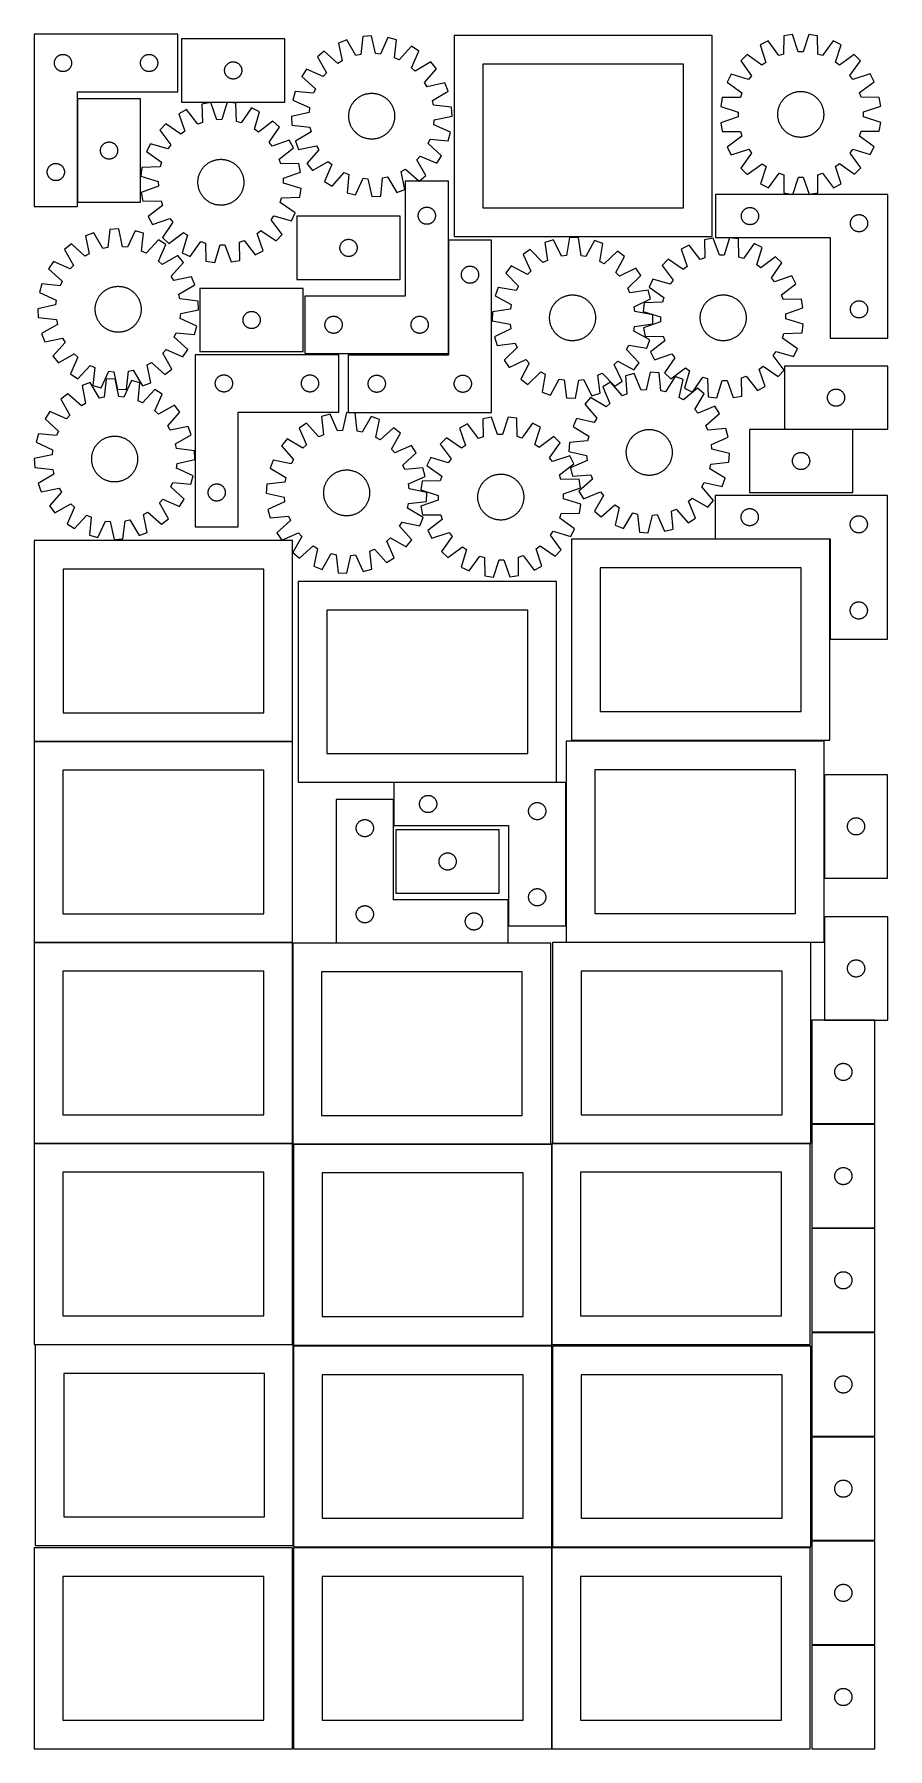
# Model space of a CAD drawing. Header units: millimetres. Extents: x 7 to 1493, y 7 to 2993.
import ezdxf

# ---------------------------------------------------------------- set-up
doc = ezdxf.new("R2010")
doc.units = ezdxf.units.MM
doc.layers.add('CUT', color=7, linetype='CONTINUOUS', true_color=0x000000)

msp = doc.modelspace()

# ---------------------------------------------------------------- linework, layer by layer
at = {"layer": 'CUT'}
for p, q in [((6.527882, 2993.449274), (6.527882, 2693.449274)), ((256.527882, 2993.449274), (6.527882, 2993.449274)), ((256.527882, 2893.449274), (256.527882, 2993.449274)), ((578.668213, 2989.837), (575.338695, 2958.247618)), ((594.02876, 2990.722511), (578.668213, 2989.837)), ((600.966313, 2959.72501), (594.02876, 2990.722511)), ((622.426468, 2987.887723), (609.498252, 2958.873313)), ((637.308854, 2983.983224), (622.426468, 2987.887723)), ((1187.818314, 2991.343551), (737.818314, 2991.343551)), ((737.818314, 2991.343551), (737.818314, 2641.343551)), ((1187.818314, 2641.343551), (1187.818314, 2991.343551)), ((1312.238183, 2990.685954), (1312.109921, 2958.92185)), ((1327.431228, 2993.11534), (1312.238183, 2990.685954)), ((1337.458078, 2962.975051), (1327.431228, 2993.11534)), ((1355.970044, 2993.157558), (1346.032412, 2962.987735)), ((1371.170211, 2990.773132), (1355.970044, 2993.157558)), ((1371.39245, 2959.009547), (1371.170211, 2990.773132)), ((49.821475, 2956.86658), (50.521073, 2957.194027)), ((50.521073, 2957.194027), (51.2366, 2957.485026)), ((51.2366, 2957.485026), (51.966159, 2957.738804)), ((51.966159, 2957.738804), (52.707815, 2957.95469)), ((52.707815, 2957.95469), (53.459601, 2958.132109)), ((53.459601, 2958.132109), (54.219523, 2958.270592)), ((54.219523, 2958.270592), (54.985567, 2958.369772)), ((54.985567, 2958.369772), (55.7557, 2958.429385)), ((55.7557, 2958.429385), (56.527882, 2958.449274)), ((56.527882, 2958.449274), (57.300063, 2958.429385)), ((57.300063, 2958.429385), (58.070197, 2958.369772)), ((58.070197, 2958.369772), (58.83624, 2958.270592)), ((58.83624, 2958.270592), (59.596163, 2958.132109)), ((59.596163, 2958.132109), (60.347949, 2957.95469)), ((60.347949, 2957.95469), (61.089604, 2957.738804)), ((61.089604, 2957.738804), (61.819163, 2957.485026)), ((61.819163, 2957.485026), (62.53469, 2957.194027)), ((62.53469, 2957.194027), (63.234289, 2956.86658)), ((199.821475, 2956.86658), (200.521073, 2957.194027)), ((200.521073, 2957.194027), (201.2366, 2957.485026)), ((201.2366, 2957.485026), (201.966159, 2957.738804)), ((201.966159, 2957.738804), (202.707815, 2957.95469)), ((202.707815, 2957.95469), (203.459601, 2958.132109)), ((203.459601, 2958.132109), (204.219523, 2958.270592)), ((204.219523, 2958.270592), (204.985567, 2958.369772)), ((204.985567, 2958.369772), (205.7557, 2958.429385)), ((205.7557, 2958.429385), (206.527882, 2958.449274)), ((206.527882, 2958.449274), (207.300063, 2958.429385)), ((207.300063, 2958.429385), (208.070197, 2958.369772)), ((208.070197, 2958.369772), (208.83624, 2958.270592)), ((208.83624, 2958.270592), (209.596163, 2958.132109)), ((209.596163, 2958.132109), (210.347949, 2957.95469)), ((210.347949, 2957.95469), (211.089604, 2957.738804)), ((211.089604, 2957.738804), (211.819163, 2957.485026)), ((211.819163, 2957.485026), (212.53469, 2957.194027)), ((212.53469, 2957.194027), (213.234289, 2956.86658)), ((443.046932, 2985.45661), (263.046932, 2985.45661)), ((263.046932, 2985.45661), (263.046932, 2875.45661)), ((443.046932, 2875.45661), (443.046932, 2985.45661)), ((511.808804, 2963.770466), (499.902351, 2954.025369)), ((535.641277, 2942.770752), (511.808804, 2963.770466)), ((550.78439, 2983.75767), (536.449279, 2978.168828)), ((536.449279, 2978.168828), (543.044376, 2947.096663)), ((566.96115, 2956.421116), (550.78439, 2983.75767)), ((575.338695, 2958.247618), (566.96115, 2956.421116)), ((609.498252, 2958.873313), (600.966313, 2959.72501)), ((634.328105, 2952.359026), (637.308854, 2983.983224)), ((663.440681, 2972.511806), (642.179272, 2948.9125)), ((676.388116, 2964.199496), (663.440681, 2972.511806)), ((663.78084, 2935.044199), (676.388116, 2964.199496)), ((1248.346906, 2958.01258), (1237.483431, 2947.116917)), ((1274.174815, 2939.522208), (1248.346906, 2958.01258)), ((1285.109201, 2981.826823), (1271.410478, 2974.82143)), ((1271.410478, 2974.82143), (1281.104142, 2944.572337)), ((1303.959164, 2956.260171), (1285.109201, 2981.826823)), ((1312.109921, 2958.92185), (1303.959164, 2956.260171)), ((1346.032412, 2962.987735), (1337.458078, 2962.975051)), ((1379.551046, 2956.371995), (1371.39245, 2959.009547)), ((1398.325284, 2981.994304), (1379.551046, 2956.371995)), ((1412.044674, 2975.029471), (1398.325284, 2981.994304)), ((1402.440548, 2944.75183), (1412.044674, 2975.029471)), ((1435.157876, 2958.28893), (1409.384785, 2939.722225)), ((1446.053539, 2947.425456), (1435.157876, 2958.28893)), ((41.532855, 2943.835492), (41.572619, 2944.606906)), ((41.532855, 2943.063055), (41.532855, 2943.835492)), ((41.572619, 2942.291642), (41.532855, 2943.063055)), ((41.572619, 2944.606906), (41.652042, 2945.375249)), ((41.652042, 2941.523298), (41.572619, 2942.291642)), ((41.652042, 2945.375249), (41.770913, 2946.138485)), ((41.770913, 2940.760062), (41.652042, 2941.523298)), ((41.770913, 2946.138485), (41.928916, 2946.89459)), ((41.928916, 2940.003958), (41.770913, 2940.760062)), ((41.928916, 2946.89459), (42.125634, 2947.641558)), ((42.125634, 2939.256989), (41.928916, 2940.003958)), ((42.125634, 2947.641558), (42.360543, 2948.377409)), ((42.360543, 2938.521138), (42.125634, 2939.256989)), ((42.360543, 2948.377409), (42.633022, 2949.100192)), ((42.633022, 2937.798355), (42.360543, 2938.521138)), ((42.633022, 2949.100192), (42.942348, 2949.80799)), ((42.942348, 2937.090558), (42.633022, 2937.798355)), ((42.942348, 2949.80799), (43.2877, 2950.498925)), ((43.2877, 2936.399623), (42.942348, 2937.090558)), ((43.2877, 2950.498925), (43.668162, 2951.171166)), ((43.668162, 2935.727382), (43.2877, 2936.399623)), ((43.668162, 2951.171166), (44.082727, 2951.82293)), ((44.082727, 2935.075618), (43.668162, 2935.727382)), ((44.082727, 2951.82293), (44.530293, 2952.452488)), ((44.530293, 2934.44606), (44.082727, 2935.075618)), ((44.530293, 2952.452488), (45.009675, 2953.058171)), ((45.009675, 2933.840376), (44.530293, 2934.44606)), ((45.009675, 2953.058171), (45.519601, 2953.638374)), ((45.519601, 2933.260174), (45.009675, 2933.840376)), ((45.519601, 2953.638374), (46.058719, 2954.191557)), ((46.058719, 2932.706991), (45.519601, 2933.260174)), ((46.058719, 2954.191557), (46.6256, 2954.716253)), ((46.6256, 2932.182295), (46.058719, 2932.706991)), ((46.6256, 2954.716253), (47.21874, 2955.211071)), ((47.21874, 2931.687477), (46.6256, 2932.182295)), ((47.21874, 2955.211071), (47.836565, 2955.674699)), ((47.836565, 2931.223849), (47.21874, 2931.687477)), ((47.836565, 2955.674699), (48.477439, 2956.105907)), ((48.477439, 2930.79264), (47.836565, 2931.223849)), ((48.477439, 2956.105907), (49.139661, 2956.503552)), ((49.139661, 2930.394995), (48.477439, 2930.79264)), ((49.139661, 2956.503552), (49.821475, 2956.86658)), ((49.821475, 2930.031967), (49.139661, 2930.394995)), ((50.521073, 2929.70452), (49.821475, 2930.031967)), ((51.2366, 2929.413521), (50.521073, 2929.70452)), ((51.966159, 2929.159743), (51.2366, 2929.413521)), ((52.707815, 2928.943858), (51.966159, 2929.159743)), ((53.459601, 2928.766438), (52.707815, 2928.943858)), ((54.219523, 2928.627955), (53.459601, 2928.766438)), ((54.985567, 2928.528776), (54.219523, 2928.627955)), ((55.7557, 2928.469162), (54.985567, 2928.528776)), ((56.527882, 2928.449274), (55.7557, 2928.469162)), ((57.300063, 2928.469162), (56.527882, 2928.449274)), ((58.070197, 2928.528776), (57.300063, 2928.469162)), ((58.83624, 2928.627955), (58.070197, 2928.528776)), ((59.596163, 2928.766438), (58.83624, 2928.627955)), ((60.347949, 2928.943858), (59.596163, 2928.766438)), ((61.089604, 2929.159743), (60.347949, 2928.943858)), ((61.819163, 2929.413521), (61.089604, 2929.159743)), ((62.53469, 2929.70452), (61.819163, 2929.413521)), ((63.234289, 2930.031967), (62.53469, 2929.70452)), ((63.234289, 2956.86658), (63.916103, 2956.503552)), ((63.916103, 2930.394995), (63.234289, 2930.031967)), ((63.916103, 2956.503552), (64.578325, 2956.105907)), ((64.578325, 2930.79264), (63.916103, 2930.394995)), ((64.578325, 2956.105907), (65.219198, 2955.674699)), ((65.219198, 2931.223849), (64.578325, 2930.79264)), ((65.219198, 2955.674699), (65.837024, 2955.211071)), ((65.837024, 2931.687477), (65.219198, 2931.223849)), ((65.837024, 2955.211071), (66.430164, 2954.716253)), ((66.430164, 2932.182295), (65.837024, 2931.687477)), ((66.430164, 2954.716253), (66.997044, 2954.191557)), ((66.997044, 2932.706991), (66.430164, 2932.182295)), ((66.997044, 2954.191557), (67.536162, 2953.638374)), ((67.536162, 2933.260174), (66.997044, 2932.706991)), ((67.536162, 2953.638374), (68.046088, 2953.058171)), ((68.046088, 2933.840376), (67.536162, 2933.260174)), ((68.046088, 2953.058171), (68.52547, 2952.452488)), ((68.52547, 2934.44606), (68.046088, 2933.840376)), ((68.52547, 2952.452488), (68.973037, 2951.82293)), ((68.973037, 2935.075618), (68.52547, 2934.44606)), ((68.973037, 2951.82293), (69.387601, 2951.171166)), ((69.387601, 2935.727382), (68.973037, 2935.075618)), ((69.387601, 2951.171166), (69.768064, 2950.498925)), ((69.768064, 2936.399623), (69.387601, 2935.727382)), ((69.768064, 2950.498925), (70.113416, 2949.80799)), ((70.113416, 2937.090558), (69.768064, 2936.399623)), ((70.113416, 2949.80799), (70.422741, 2949.100192)), ((70.422741, 2937.798355), (70.113416, 2937.090558)), ((70.422741, 2949.100192), (70.69522, 2948.377409)), ((70.69522, 2938.521138), (70.422741, 2937.798355)), ((70.69522, 2948.377409), (70.93013, 2947.641558)), ((70.93013, 2939.256989), (70.69522, 2938.521138)), ((70.93013, 2947.641558), (71.126847, 2946.89459)), ((71.126847, 2940.003958), (70.93013, 2939.256989)), ((71.126847, 2946.89459), (71.284851, 2946.138485)), ((71.284851, 2940.760062), (71.126847, 2940.003958)), ((71.284851, 2946.138485), (71.403722, 2945.375249)), ((71.403722, 2941.523298), (71.284851, 2940.760062)), ((71.403722, 2945.375249), (71.483145, 2944.606906)), ((71.483145, 2942.291642), (71.403722, 2941.523298)), ((71.483145, 2944.606906), (71.522909, 2943.835492)), ((71.522909, 2943.063055), (71.483145, 2942.291642)), ((71.522909, 2943.835492), (71.522909, 2943.063055)), ((191.532855, 2943.835492), (191.572619, 2944.606906)), ((191.532855, 2943.063055), (191.532855, 2943.835492)), ((191.572619, 2942.291642), (191.532855, 2943.063055)), ((191.572619, 2944.606906), (191.652042, 2945.375249)), ((191.652042, 2941.523298), (191.572619, 2942.291642)), ((191.652042, 2945.375249), (191.770913, 2946.138485)), ((191.770913, 2940.760062), (191.652042, 2941.523298)), ((191.770913, 2946.138485), (191.928916, 2946.89459)), ((191.928916, 2940.003958), (191.770913, 2940.760062)), ((191.928916, 2946.89459), (192.125634, 2947.641558)), ((192.125634, 2939.256989), (191.928916, 2940.003958)), ((192.125634, 2947.641558), (192.360543, 2948.377409)), ((192.360543, 2938.521138), (192.125634, 2939.256989)), ((192.360543, 2948.377409), (192.633022, 2949.100192)), ((192.633022, 2937.798355), (192.360543, 2938.521138)), ((192.633022, 2949.100192), (192.942348, 2949.80799)), ((192.942348, 2937.090558), (192.633022, 2937.798355)), ((192.942348, 2949.80799), (193.2877, 2950.498925)), ((193.2877, 2936.399623), (192.942348, 2937.090558)), ((193.2877, 2950.498925), (193.668162, 2951.171166)), ((193.668162, 2935.727382), (193.2877, 2936.399623)), ((193.668162, 2951.171166), (194.082727, 2951.82293)), ((194.082727, 2935.075618), (193.668162, 2935.727382)), ((194.082727, 2951.82293), (194.530293, 2952.452488)), ((194.530293, 2934.44606), (194.082727, 2935.075618)), ((194.530293, 2952.452488), (195.009675, 2953.058171)), ((195.009675, 2933.840376), (194.530293, 2934.44606)), ((195.009675, 2953.058171), (195.519601, 2953.638374)), ((195.519601, 2933.260174), (195.009675, 2933.840376)), ((195.519601, 2953.638374), (196.058719, 2954.191557)), ((196.058719, 2932.706991), (195.519601, 2933.260174)), ((196.058719, 2954.191557), (196.6256, 2954.716253)), ((196.6256, 2932.182295), (196.058719, 2932.706991)), ((196.6256, 2954.716253), (197.21874, 2955.211071)), ((197.21874, 2931.687477), (196.6256, 2932.182295)), ((197.21874, 2955.211071), (197.836565, 2955.674699)), ((197.836565, 2931.223849), (197.21874, 2931.687477)), ((197.836565, 2955.674699), (198.477439, 2956.105907)), ((198.477439, 2930.79264), (197.836565, 2931.223849)), ((198.477439, 2956.105907), (199.139661, 2956.503552)), ((199.139661, 2930.394995), (198.477439, 2930.79264)), ((199.139661, 2956.503552), (199.821475, 2956.86658)), ((199.821475, 2930.031967), (199.139661, 2930.394995)), ((200.521073, 2929.70452), (199.821475, 2930.031967)), ((201.2366, 2929.413521), (200.521073, 2929.70452)), ((201.966159, 2929.159743), (201.2366, 2929.413521)), ((202.707815, 2928.943858), (201.966159, 2929.159743)), ((203.459601, 2928.766438), (202.707815, 2928.943858)), ((204.219523, 2928.627955), (203.459601, 2928.766438)), ((204.985567, 2928.528776), (204.219523, 2928.627955)), ((205.7557, 2928.469162), (204.985567, 2928.528776)), ((206.527882, 2928.449274), (205.7557, 2928.469162)), ((207.300063, 2928.469162), (206.527882, 2928.449274)), ((208.070197, 2928.528776), (207.300063, 2928.469162)), ((208.83624, 2928.627955), (208.070197, 2928.528776)), ((209.596163, 2928.766438), (208.83624, 2928.627955)), ((210.347949, 2928.943858), (209.596163, 2928.766438)), ((211.089604, 2929.159743), (210.347949, 2928.943858)), ((211.819163, 2929.413521), (211.089604, 2929.159743)), ((212.53469, 2929.70452), (211.819163, 2929.413521)), ((213.234289, 2930.031967), (212.53469, 2929.70452)), ((213.234289, 2956.86658), (213.916103, 2956.503552)), ((213.916103, 2930.394995), (213.234289, 2930.031967)), ((213.916103, 2956.503552), (214.578325, 2956.105907)), ((214.578325, 2930.79264), (213.916103, 2930.394995)), ((214.578325, 2956.105907), (215.219198, 2955.674699)), ((215.219198, 2931.223849), (214.578325, 2930.79264)), ((215.219198, 2955.674699), (215.837024, 2955.211071)), ((215.837024, 2931.687477), (215.219198, 2931.223849)), ((215.837024, 2955.211071), (216.430164, 2954.716253)), ((216.430164, 2932.182295), (215.837024, 2931.687477)), ((216.430164, 2954.716253), (216.997044, 2954.191557)), ((216.997044, 2932.706991), (216.430164, 2932.182295)), ((216.997044, 2954.191557), (217.536162, 2953.638374)), ((217.536162, 2933.260174), (216.997044, 2932.706991)), ((217.536162, 2953.638374), (218.046088, 2953.058171)), ((218.046088, 2933.840376), (217.536162, 2933.260174)), ((218.046088, 2953.058171), (218.52547, 2952.452488)), ((218.52547, 2934.44606), (218.046088, 2933.840376)), ((218.52547, 2952.452488), (218.973037, 2951.82293)), ((218.973037, 2935.075618), (218.52547, 2934.44606)), ((218.973037, 2951.82293), (219.387601, 2951.171166)), ((219.387601, 2935.727382), (218.973037, 2935.075618)), ((219.387601, 2951.171166), (219.768064, 2950.498925)), ((219.768064, 2936.399623), (219.387601, 2935.727382)), ((219.768064, 2950.498925), (220.113416, 2949.80799)), ((220.113416, 2937.090558), (219.768064, 2936.399623)), ((220.113416, 2949.80799), (220.422741, 2949.100192)), ((220.422741, 2937.798355), (220.113416, 2937.090558)), ((220.422741, 2949.100192), (220.69522, 2948.377409)), ((220.69522, 2938.521138), (220.422741, 2937.798355)), ((220.69522, 2948.377409), (220.93013, 2947.641558)), ((220.93013, 2939.256989), (220.69522, 2938.521138)), ((220.93013, 2947.641558), (221.126847, 2946.89459)), ((221.126847, 2940.003958), (220.93013, 2939.256989)), ((221.126847, 2946.89459), (221.284851, 2946.138485)), ((221.284851, 2940.760062), (221.126847, 2940.003958)), ((221.284851, 2946.138485), (221.403722, 2945.375249)), ((221.403722, 2941.523298), (221.284851, 2940.760062)), ((221.403722, 2945.375249), (221.483145, 2944.606906)), ((221.483145, 2942.291642), (221.403722, 2941.523298)), ((221.483145, 2944.606906), (221.522909, 2943.835492)), ((221.522909, 2943.063055), (221.483145, 2942.291642)), ((221.522909, 2943.835492), (221.522909, 2943.063055)), ((338.046932, 2930.45661), (338.06682, 2931.228791)), ((338.06682, 2929.684429), (338.046932, 2930.45661)), ((338.06682, 2931.228791), (338.126434, 2931.998925)), ((338.126434, 2928.914295), (338.06682, 2929.684429)), ((338.126434, 2931.998925), (338.225613, 2932.764969)), ((338.225613, 2928.148251), (338.126434, 2928.914295)), ((338.225613, 2932.764969), (338.364096, 2933.524891)), ((338.364096, 2927.388329), (338.225613, 2928.148251)), ((338.364096, 2933.524891), (338.541516, 2934.276677)), ((338.541516, 2926.636543), (338.364096, 2927.388329)), ((338.541516, 2934.276677), (338.757401, 2935.018332)), ((338.757401, 2935.018332), (339.011179, 2935.747891)), ((339.011179, 2935.747891), (339.302178, 2936.463419)), ((339.302178, 2936.463419), (339.629625, 2937.163017)), ((339.629625, 2937.163017), (339.992653, 2937.844831)), ((339.992653, 2937.844831), (340.390298, 2938.507053)), ((340.390298, 2938.507053), (340.821507, 2939.147926)), ((340.821507, 2939.147926), (341.285135, 2939.765752)), ((341.285135, 2939.765752), (341.779953, 2940.358892)), ((341.779953, 2940.358892), (342.304649, 2940.925772)), ((342.304649, 2940.925772), (342.857832, 2941.46489)), ((342.857832, 2941.46489), (343.438034, 2941.974817)), ((343.438034, 2941.974817), (344.043717, 2942.454199)), ((344.043717, 2942.454199), (344.673276, 2942.901765)), ((344.673276, 2942.901765), (345.32504, 2943.316329)), ((345.32504, 2943.316329), (345.99728, 2943.696792)), ((345.99728, 2943.696792), (346.688216, 2944.042144)), ((346.688216, 2944.042144), (347.396013, 2944.351469)), ((347.396013, 2944.351469), (348.118796, 2944.623948)), ((348.118796, 2944.623948), (348.854647, 2944.858858)), ((348.854647, 2944.858858), (349.601616, 2945.055576)), ((349.601616, 2945.055576), (350.35772, 2945.213579)), ((350.35772, 2945.213579), (351.120956, 2945.33245)), ((351.120956, 2945.33245), (351.8893, 2945.411873)), ((351.8893, 2945.411873), (352.660713, 2945.451637)), ((352.660713, 2945.451637), (353.43315, 2945.451637)), ((353.43315, 2945.451637), (354.204564, 2945.411873)), ((354.204564, 2945.411873), (354.972907, 2945.33245)), ((354.972907, 2945.33245), (355.736143, 2945.213579)), ((355.736143, 2945.213579), (356.492248, 2945.055576)), ((356.492248, 2945.055576), (357.239216, 2944.858858)), ((357.239216, 2944.858858), (357.975067, 2944.623948)), ((357.975067, 2944.623948), (358.69785, 2944.351469)), ((358.69785, 2944.351469), (359.405648, 2944.042144)), ((359.405648, 2944.042144), (360.096583, 2943.696792)), ((360.096583, 2943.696792), (360.768824, 2943.316329)), ((360.768824, 2943.316329), (361.420587, 2942.901765)), ((361.420587, 2942.901765), (362.050146, 2942.454199)), ((362.050146, 2942.454199), (362.655829, 2941.974817)), ((362.655829, 2941.974817), (363.236032, 2941.46489)), ((363.236032, 2941.46489), (363.789214, 2940.925772)), ((363.789214, 2940.925772), (364.313911, 2940.358892)), ((364.313911, 2940.358892), (364.808729, 2939.765752)), ((364.808729, 2939.765752), (365.272357, 2939.147926)), ((365.272357, 2939.147926), (365.703565, 2938.507053)), ((365.703565, 2938.507053), (366.10121, 2937.844831)), ((366.10121, 2937.844831), (366.464238, 2937.163017)), ((366.464238, 2937.163017), (366.791685, 2936.463419)), ((366.791685, 2936.463419), (367.082684, 2935.747891)), ((367.082684, 2935.747891), (367.336462, 2935.018332)), ((367.336462, 2935.018332), (367.552348, 2934.276677)), ((367.552348, 2934.276677), (367.729767, 2933.524891)), ((367.729767, 2927.388329), (367.552348, 2926.636543)), ((367.729767, 2933.524891), (367.86825, 2932.764969)), ((367.86825, 2928.148251), (367.729767, 2927.388329)), ((367.86825, 2932.764969), (367.96743, 2931.998925)), ((367.96743, 2928.914295), (367.86825, 2928.148251)), ((367.96743, 2931.998925), (368.027043, 2931.228791)), ((368.027043, 2929.684429), (367.96743, 2928.914295)), ((368.027043, 2931.228791), (368.046932, 2930.45661)), ((368.046932, 2930.45661), (368.027043, 2929.684429)), ((480.917205, 2932.717388), (472.604896, 2919.769954)), ((510.072502, 2920.110112), (480.917205, 2932.717388)), ((499.902351, 2954.025369), (515.776487, 2926.511981)), ((543.044376, 2947.096663), (535.641277, 2942.770752)), ((642.179272, 2948.9125), (634.328105, 2952.359026)), ((670.182709, 2929.340214), (663.78084, 2935.044199)), ((697.696097, 2945.21435), (670.182709, 2929.340214)), ((686.44148, 2909.475424), (707.441194, 2933.307897)), ((707.441194, 2933.307897), (697.696097, 2945.21435)), ((1137.818314, 2941.343551), (787.818314, 2941.343551)), ((787.818314, 2941.343551), (787.818314, 2691.343551)), ((1137.818314, 2691.343551), (1137.818314, 2941.343551)), ((1237.483431, 2947.116917), (1256.050137, 2921.343826)), ((1281.104142, 2944.572337), (1274.174815, 2939.522208)), ((1409.384785, 2939.722225), (1402.440548, 2944.75183)), ((1427.563167, 2921.597547), (1446.053539, 2947.425456)), ((338.757401, 2925.894887), (338.541516, 2926.636543)), ((339.011179, 2925.165329), (338.757401, 2925.894887)), ((339.302178, 2924.449801), (339.011179, 2925.165329)), ((339.629625, 2923.750203), (339.302178, 2924.449801)), ((339.992653, 2923.068389), (339.629625, 2923.750203)), ((340.390298, 2922.406167), (339.992653, 2923.068389)), ((340.821507, 2921.765293), (340.390298, 2922.406167)), ((341.285135, 2921.147468), (340.821507, 2921.765293)), ((341.779953, 2920.554328), (341.285135, 2921.147468)), ((342.304649, 2919.987448), (341.779953, 2920.554328)), ((342.857832, 2919.448329), (342.304649, 2919.987448)), ((343.438034, 2918.938403), (342.857832, 2919.448329)), ((344.043717, 2918.459021), (343.438034, 2918.938403)), ((344.673276, 2918.011455), (344.043717, 2918.459021)), ((345.32504, 2917.596891), (344.673276, 2918.011455)), ((345.99728, 2917.216428), (345.32504, 2917.596891)), ((346.688216, 2916.871076), (345.99728, 2917.216428)), ((347.396013, 2916.56175), (346.688216, 2916.871076)), ((348.118796, 2916.289271), (347.396013, 2916.56175)), ((348.854647, 2916.054362), (348.118796, 2916.289271)), ((349.601616, 2915.857644), (348.854647, 2916.054362)), ((350.35772, 2915.699641), (349.601616, 2915.857644)), ((351.120956, 2915.58077), (350.35772, 2915.699641)), ((351.8893, 2915.501347), (351.120956, 2915.58077)), ((352.660713, 2915.461583), (351.8893, 2915.501347)), ((353.43315, 2915.461583), (352.660713, 2915.461583)), ((354.204564, 2915.501347), (353.43315, 2915.461583)), ((354.972907, 2915.58077), (354.204564, 2915.501347)), ((355.736143, 2915.699641), (354.972907, 2915.58077)), ((356.492248, 2915.857644), (355.736143, 2915.699641)), ((357.239216, 2916.054362), (356.492248, 2915.857644)), ((357.975067, 2916.289271), (357.239216, 2916.054362)), ((358.69785, 2916.56175), (357.975067, 2916.289271)), ((359.405648, 2916.871076), (358.69785, 2916.56175)), ((360.096583, 2917.216428), (359.405648, 2916.871076)), ((360.768824, 2917.596891), (360.096583, 2917.216428)), ((361.420587, 2918.011455), (360.768824, 2917.596891)), ((362.050146, 2918.459021), (361.420587, 2918.011455)), ((362.655829, 2918.938403), (362.050146, 2918.459021)), ((363.236032, 2919.448329), (362.655829, 2918.938403)), ((363.789214, 2919.987448), (363.236032, 2919.448329)), ((364.313911, 2920.554328), (363.789214, 2919.987448)), ((364.808729, 2921.147468), (364.313911, 2920.554328)), ((365.272357, 2921.765293), (364.808729, 2921.147468)), ((365.703565, 2922.406167), (365.272357, 2921.765293)), ((366.10121, 2923.068389), (365.703565, 2922.406167)), ((366.464238, 2923.750203), (366.10121, 2923.068389)), ((366.791685, 2924.449801), (366.464238, 2923.750203)), ((367.082684, 2925.165329), (366.791685, 2924.449801)), ((367.336462, 2925.894887), (367.082684, 2925.165329)), ((367.552348, 2926.636543), (367.336462, 2925.894887)), ((472.604896, 2919.769954), (496.204201, 2898.508544)), ((496.204201, 2898.508544), (492.757675, 2890.657377)), ((515.776487, 2926.511981), (510.072502, 2920.110112)), ((690.76739, 2902.072326), (686.44148, 2909.475424)), ((721.839556, 2908.667422), (690.76739, 2902.072326)), ((727.428397, 2894.332311), (721.839556, 2908.667422)), ((1220.742891, 2924.003715), (1213.778057, 2910.284325)), ((1213.778057, 2910.284325), (1239.400367, 2891.510087)), ((1251.020531, 2914.399589), (1220.742891, 2924.003715)), ((1256.050137, 2921.343826), (1251.020531, 2914.399589)), ((1432.613296, 2914.66822), (1427.563167, 2921.597547)), ((1462.862389, 2924.361883), (1432.613296, 2914.66822)), ((1444.30113, 2891.813198), (1469.867782, 2910.66316)), ((1469.867782, 2910.66316), (1462.862389, 2924.361883)), ((81.527882, 2693.449274), (81.527882, 2893.449274)), ((81.527882, 2893.449274), (256.527882, 2893.449274)), ((191.784239, 2880.869692), (81.784239, 2880.869692)), ((81.784239, 2880.869692), (81.784239, 2700.869692)), ((191.784239, 2700.869692), (191.784239, 2880.869692)), ((263.046932, 2875.45661), (443.046932, 2875.45661)), ((313.820112, 2874.486649), (298.689704, 2871.693571)), ((298.689704, 2871.693571), (299.32331, 2839.935528)), ((324.566964, 2844.595514), (313.820112, 2874.486649)), ((342.349707, 2875.21333), (333.138527, 2844.813842)), ((357.602689, 2873.194152), (342.349707, 2875.21333)), ((358.586683, 2841.445034), (357.602689, 2873.194152)), ((461.133477, 2893.638127), (457.228979, 2878.75574)), ((457.228979, 2878.75574), (486.243389, 2865.827525)), ((492.757675, 2890.657377), (461.133477, 2893.638127)), ((557.642242, 2866.513152), (558.156358, 2867.659752)), ((558.156358, 2867.659752), (558.706236, 2868.789638)), ((558.706236, 2868.789638), (559.291333, 2869.901694)), ((559.291333, 2869.901694), (559.911071, 2870.994822)), ((559.911071, 2870.994822), (560.56484, 2872.067946)), ((560.56484, 2872.067946), (561.251994, 2873.120004)), ((561.251994, 2873.120004), (561.971855, 2874.149959)), ((561.971855, 2874.149959), (562.723712, 2875.156794)), ((562.723712, 2875.156794), (563.506823, 2876.139516)), ((563.506823, 2876.139516), (564.320417, 2877.097156)), ((564.320417, 2877.097156), (565.163689, 2878.028767)), ((565.163689, 2878.028767), (566.035807, 2878.93343)), ((566.035807, 2878.93343), (566.935912, 2879.810253)), ((566.935912, 2879.810253), (567.863114, 2880.658371)), ((567.863114, 2880.658371), (568.816498, 2881.476946)), ((568.816498, 2881.476946), (569.795124, 2882.265171)), ((569.795124, 2882.265171), (570.798026, 2883.022267)), ((570.798026, 2883.022267), (571.824214, 2883.747487)), ((571.824214, 2883.747487), (572.872675, 2884.440117)), ((572.872675, 2884.440117), (573.942375, 2885.099472)), ((573.942375, 2885.099472), (575.032258, 2885.724901)), ((575.032258, 2885.724901), (576.141248, 2886.315788)), ((576.141248, 2886.315788), (577.268252, 2886.871549)), ((577.268252, 2886.871549), (578.412156, 2887.391635)), ((578.412156, 2887.391635), (579.571832, 2887.875535)), ((579.571832, 2887.875535), (580.746135, 2888.322769)), ((580.746135, 2888.322769), (581.933907, 2888.732896)), ((581.933907, 2888.732896), (583.133976, 2889.105513)), ((583.133976, 2889.105513), (584.345156, 2889.44025)), ((584.345156, 2889.44025), (585.566253, 2889.736778)), ((585.566253, 2889.736778), (586.796062, 2889.994805)), ((586.796062, 2889.994805), (588.033368, 2890.214074)), ((588.033368, 2890.214074), (589.276952, 2890.394371)), ((589.276952, 2890.394371), (590.525585, 2890.535517)), ((590.525585, 2890.535517), (591.778035, 2890.637373)), ((591.778035, 2890.637373), (593.033067, 2890.699838)), ((593.033067, 2890.699838), (594.289442, 2890.722851)), ((594.289442, 2890.722851), (595.545919, 2890.706389)), ((595.545919, 2890.706389), (596.80126, 2890.650468)), ((596.80126, 2890.650468), (598.054224, 2890.555143)), ((598.054224, 2890.555143), (599.303576, 2890.420509)), ((599.303576, 2890.420509), (600.548083, 2890.246698)), ((600.548083, 2890.246698), (601.786516, 2890.033882)), ((601.786516, 2890.033882), (603.017653, 2889.782271)), ((603.017653, 2889.782271), (604.240279, 2889.492113)), ((604.240279, 2889.492113), (605.453188, 2889.163695)), ((605.453188, 2889.163695), (606.655183, 2888.79734)), ((606.655183, 2888.79734), (607.845077, 2888.393411)), ((607.845077, 2888.393411), (609.021696, 2887.952305)), ((609.021696, 2887.952305), (610.183879, 2887.474459)), ((610.183879, 2887.474459), (611.330479, 2886.960343)), ((611.330479, 2886.960343), (612.460365, 2886.410466)), ((612.460365, 2886.410466), (613.572421, 2885.825369)), ((613.572421, 2885.825369), (614.66555, 2885.20563)), ((614.66555, 2885.20563), (615.738673, 2884.551861)), ((615.738673, 2884.551861), (616.790731, 2883.864707)), ((616.790731, 2883.864707), (617.820686, 2883.144847)), ((617.820686, 2883.144847), (618.827522, 2882.392989)), ((618.827522, 2882.392989), (619.810244, 2881.609878)), ((619.810244, 2881.609878), (620.767883, 2880.796284)), ((620.767883, 2880.796284), (621.699494, 2879.953012)), ((621.699494, 2879.953012), (622.604158, 2879.080894)), ((622.604158, 2879.080894), (623.480981, 2878.18079)), ((623.480981, 2878.18079), (624.329098, 2877.253588)), ((624.329098, 2877.253588), (625.147673, 2876.300203)), ((625.147673, 2876.300203), (625.935898, 2875.321577)), ((625.935898, 2875.321577), (626.692994, 2874.318675)), ((626.692994, 2874.318675), (627.418215, 2873.292488)), ((627.418215, 2873.292488), (628.110845, 2872.244026)), ((628.110845, 2872.244026), (628.770199, 2871.174326)), ((628.770199, 2871.174326), (629.395629, 2870.084443)), ((629.395629, 2870.084443), (629.986515, 2868.975453)), ((629.986515, 2868.975453), (630.542276, 2867.848449)), ((630.542276, 2867.848449), (631.062363, 2866.704545)), ((700.091843, 2878.155551), (727.428397, 2894.332311)), ((701.918345, 2869.778006), (700.091843, 2878.155551)), ((733.507727, 2866.448489), (701.918345, 2869.778006)), ((1204.999229, 2883.129252), (1202.614804, 2867.929085)), ((1202.614804, 2867.929085), (1232.784627, 2857.991453)), ((1236.762815, 2883.351491), (1204.999229, 2883.129252)), ((1239.400367, 2891.510087), (1236.762815, 2883.351491)), ((1304.146609, 2867.063373), (1304.57979, 2868.242932)), ((1304.57979, 2868.242932), (1305.049808, 2869.408303)), ((1305.049808, 2869.408303), (1305.5562, 2870.558336)), ((1305.5562, 2870.558336), (1306.098465, 2871.691894)), ((1306.098465, 2871.691894), (1306.676069, 2872.807861)), ((1306.676069, 2872.807861), (1307.28844, 2873.905134)), ((1307.28844, 2873.905134), (1307.934976, 2874.98263)), ((1307.934976, 2874.98263), (1308.615038, 2876.039286)), ((1308.615038, 2876.039286), (1309.327954, 2877.07406)), ((1309.327954, 2877.07406), (1310.073022, 2878.08593)), ((1310.073022, 2878.08593), (1310.849506, 2879.073898)), ((1310.849506, 2879.073898), (1311.656639, 2880.036988)), ((1311.656639, 2880.036988), (1312.493626, 2880.97425)), ((1312.493626, 2880.97425), (1313.35964, 2881.884759)), ((1313.35964, 2881.884759), (1314.253826, 2882.767617)), ((1314.253826, 2882.767617), (1315.175302, 2883.621952)), ((1315.175302, 2883.621952), (1316.123159, 2884.446922)), ((1316.123159, 2884.446922), (1317.09646, 2885.241711)), ((1317.09646, 2885.241711), (1318.094247, 2886.005536)), ((1318.094247, 2886.005536), (1319.115534, 2886.737643)), ((1319.115534, 2886.737643), (1320.159312, 2887.437309)), ((1320.159312, 2887.437309), (1321.224553, 2888.103844)), ((1321.224553, 2888.103844), (1322.310204, 2888.736591)), ((1322.310204, 2888.736591), (1323.415195, 2889.334923)), ((1323.415195, 2889.334923), (1324.538435, 2889.898252)), ((1324.538435, 2889.898252), (1325.678815, 2890.426022)), ((1325.678815, 2890.426022), (1326.83521, 2890.91771)), ((1326.83521, 2890.91771), (1328.006478, 2891.372833)), ((1328.006478, 2891.372833), (1329.191465, 2891.790941)), ((1329.191465, 2891.790941), (1330.388999, 2892.171621)), ((1330.388999, 2892.171621), (1331.597901, 2892.514498)), ((1331.597901, 2892.514498), (1332.816975, 2892.819233)), ((1332.816975, 2892.819233), (1334.045021, 2893.085526)), ((1334.045021, 2893.085526), (1335.280824, 2893.313113)), ((1335.280824, 2893.313113), (1336.523167, 2893.501771)), ((1336.523167, 2893.501771), (1337.770822, 2893.651312)), ((1337.770822, 2893.651312), (1339.022559, 2893.76159)), ((1339.022559, 2893.76159), (1340.277143, 2893.832496)), ((1340.277143, 2893.832496), (1341.533334, 2893.863959)), ((1341.533334, 2893.863959), (1342.789894, 2893.855949)), ((1342.789894, 2893.855949), (1344.045582, 2893.808473)), ((1344.045582, 2893.808473), (1345.29916, 2893.721578)), ((1345.29916, 2893.721578), (1346.549389, 2893.595351)), ((1346.549389, 2893.595351), (1347.795037, 2893.429915)), ((1347.795037, 2893.429915), (1349.034873, 2893.225434)), ((1349.034873, 2893.225434), (1350.267675, 2892.98211)), ((1350.267675, 2892.98211), (1351.492225, 2892.700183)), ((1351.492225, 2892.700183), (1352.707316, 2892.37993)), ((1352.707316, 2892.37993), (1353.911747, 2892.021669)), ((1353.911747, 2892.021669), (1355.104332, 2891.625753)), ((1355.104332, 2891.625753), (1356.283891, 2891.192571)), ((1356.283891, 2891.192571), (1357.449262, 2890.722553)), ((1357.449262, 2890.722553), (1358.599295, 2890.216161)), ((1358.599295, 2890.216161), (1359.732853, 2889.673896)), ((1359.732853, 2889.673896), (1360.84882, 2889.096293)), ((1360.84882, 2889.096293), (1361.946093, 2888.483921)), ((1361.946093, 2888.483921), (1363.023589, 2887.837385)), ((1363.023589, 2887.837385), (1364.080245, 2887.157324)), ((1364.080245, 2887.157324), (1365.115019, 2886.444407)), ((1365.115019, 2886.444407), (1366.126889, 2885.699339)), ((1366.126889, 2885.699339), (1367.114857, 2884.922856)), ((1367.114857, 2884.922856), (1368.077947, 2884.115722)), ((1368.077947, 2884.115722), (1369.015209, 2883.278736)), ((1369.015209, 2883.278736), (1369.925718, 2882.412722)), ((1369.925718, 2882.412722), (1370.808576, 2881.518536)), ((1370.808576, 2881.518536), (1371.662911, 2880.59706)), ((1371.662911, 2880.59706), (1372.487881, 2879.649203)), ((1372.487881, 2879.649203), (1373.28267, 2878.675901)), ((1373.28267, 2878.675901), (1374.046495, 2877.678114)), ((1374.046495, 2877.678114), (1374.778602, 2876.656828)), ((1374.778602, 2876.656828), (1375.478268, 2875.613049)), ((1375.478268, 2875.613049), (1376.144803, 2874.547808)), ((1376.144803, 2874.547808), (1376.77755, 2873.462157)), ((1376.77755, 2873.462157), (1377.375882, 2872.357166)), ((1377.375882, 2872.357166), (1377.939211, 2871.233927)), ((1377.939211, 2871.233927), (1378.466981, 2870.093547)), ((1378.466981, 2870.093547), (1378.958669, 2868.937152)), ((1378.958669, 2868.937152), (1379.413792, 2867.765883)), ((1379.413792, 2867.765883), (1379.8319, 2866.580897)), ((1446.962809, 2883.662441), (1444.30113, 2891.813198)), ((1478.726913, 2883.534179), (1446.962809, 2883.662441)), ((1451.01601, 2858.314284), (1481.156299, 2868.341133)), ((1481.156299, 2868.341133), (1478.726913, 2883.534179)), ((271.781004, 2862.186326), (258.254239, 2854.854397)), ((258.254239, 2854.854397), (268.67061, 2824.846499)), ((291.238736, 2837.079127), (271.781004, 2862.186326)), ((299.32331, 2839.935528), (291.238736, 2837.079127)), ((333.138527, 2844.813842), (324.566964, 2844.595514)), ((366.806192, 2839.003917), (358.586683, 2841.445034)), ((384.960503, 2865.069138), (366.806192, 2839.003917)), ((398.84299, 2858.435355), (384.960503, 2865.069138)), ((389.967807, 2827.936078), (398.84299, 2858.435355)), ((422.35105, 2842.253978), (397.030678, 2823.07447)), ((433.504129, 2831.65495), (422.35105, 2842.253978)), ((485.391692, 2857.295586), (454.39419, 2850.358032)), ((454.39419, 2850.358032), (455.279701, 2834.997485)), ((486.243389, 2865.827525), (485.391692, 2857.295586)), ((554.39385, 2850.618714), (554.410313, 2851.875192)), ((554.416863, 2849.36234), (554.39385, 2850.618714)), ((554.410313, 2851.875192), (554.466234, 2853.130532)), ((554.479328, 2848.107308), (554.416863, 2849.36234)), ((554.466234, 2853.130532), (554.561558, 2854.383497)), ((554.581184, 2846.854857), (554.479328, 2848.107308)), ((554.561558, 2854.383497), (554.696192, 2855.632849)), ((554.72233, 2845.606224), (554.581184, 2846.854857)), ((554.696192, 2855.632849), (554.870003, 2856.877355)), ((554.902627, 2844.362641), (554.72233, 2845.606224)), ((554.870003, 2856.877355), (555.082819, 2858.115788)), ((555.121897, 2843.125334), (554.902627, 2844.362641)), ((555.082819, 2858.115788), (555.33443, 2859.346925)), ((555.379923, 2841.895525), (555.121897, 2843.125334)), ((555.33443, 2859.346925), (555.624588, 2860.569552)), ((555.676451, 2840.674428), (555.379923, 2841.895525)), ((555.624588, 2860.569552), (555.953006, 2861.782461)), ((556.011189, 2839.463248), (555.676451, 2840.674428)), ((555.953006, 2861.782461), (556.319361, 2862.984455)), ((556.383805, 2838.26318), (556.011189, 2839.463248)), ((556.319361, 2862.984455), (556.72329, 2864.174349)), ((556.793933, 2837.075408), (556.383805, 2838.26318)), ((556.72329, 2864.174349), (557.164396, 2865.350969)), ((557.164396, 2865.350969), (557.642242, 2866.513152)), ((631.062363, 2866.704545), (631.546262, 2865.544869)), ((631.546262, 2865.544869), (631.993496, 2864.370566)), ((631.993496, 2864.370566), (632.403624, 2863.182794)), ((632.468068, 2838.461518), (632.064138, 2837.271624)), ((632.403624, 2863.182794), (632.77624, 2861.982726)), ((632.834422, 2839.663513), (632.468068, 2838.461518)), ((632.77624, 2861.982726), (633.110978, 2860.771545)), ((633.162841, 2840.876422), (632.834422, 2839.663513)), ((633.110978, 2860.771545), (633.407506, 2859.550448)), ((633.452999, 2842.099048), (633.162841, 2840.876422)), ((633.407506, 2859.550448), (633.665532, 2858.32064)), ((633.70461, 2843.330185), (633.452999, 2842.099048)), ((633.665532, 2858.32064), (633.884802, 2857.083333)), ((633.917426, 2844.568618), (633.70461, 2843.330185)), ((633.884802, 2857.083333), (634.065099, 2855.83975)), ((634.091236, 2845.813125), (633.917426, 2844.568618)), ((634.065099, 2855.83975), (634.206245, 2854.591117)), ((634.225871, 2847.062477), (634.091236, 2845.813125)), ((634.206245, 2854.591117), (634.308101, 2853.338666)), ((634.321195, 2848.315442), (634.225871, 2847.062477)), ((634.308101, 2853.338666), (634.370566, 2852.083634)), ((634.377116, 2849.570782), (634.321195, 2848.315442)), ((634.370566, 2852.083634), (634.393578, 2850.82726)), ((634.393578, 2850.82726), (634.377116, 2849.570782)), ((702.54404, 2835.618449), (703.395737, 2844.150388)), ((703.395737, 2844.150388), (734.393239, 2851.087941)), ((734.393239, 2851.087941), (733.507727, 2866.448489)), ((1232.797311, 2849.417119), (1202.657022, 2839.390269)), ((1202.657022, 2839.390269), (1205.086408, 2824.197224)), ((1232.784627, 2857.991453), (1232.797311, 2849.417119)), ((1301.908402, 2853.492375), (1301.916413, 2854.748935)), ((1301.939866, 2852.236184), (1301.908402, 2853.492375)), ((1301.916413, 2854.748935), (1301.963889, 2856.004623)), ((1302.010771, 2850.981601), (1301.939866, 2852.236184)), ((1301.963889, 2856.004623), (1302.050783, 2857.258201)), ((1302.121049, 2849.729863), (1302.010771, 2850.981601)), ((1302.050783, 2857.258201), (1302.17701, 2858.50843)), ((1302.270591, 2848.482208), (1302.121049, 2849.729863)), ((1302.17701, 2858.50843), (1302.342446, 2859.754078)), ((1302.459248, 2847.239865), (1302.270591, 2848.482208)), ((1302.342446, 2859.754078), (1302.546927, 2860.993914)), ((1302.686836, 2846.004062), (1302.459248, 2847.239865)), ((1302.546927, 2860.993914), (1302.790251, 2862.226716)), ((1302.953129, 2844.776017), (1302.686836, 2846.004062)), ((1302.790251, 2862.226716), (1303.072179, 2863.451266)), ((1303.257864, 2843.556942), (1302.953129, 2844.776017)), ((1303.072179, 2863.451266), (1303.392431, 2864.666357)), ((1303.60074, 2842.34804), (1303.257864, 2843.556942)), ((1303.392431, 2864.666357), (1303.750692, 2865.870789)), ((1303.981421, 2841.150506), (1303.60074, 2842.34804)), ((1303.750692, 2865.870789), (1304.146609, 2867.063373)), ((1304.399528, 2839.965519), (1303.981421, 2841.150506)), ((1304.854651, 2838.794251), (1304.399528, 2839.965519)), ((1305.34634, 2837.637856), (1304.854651, 2838.794251)), ((1305.874109, 2836.497476), (1305.34634, 2837.637856)), ((1378.763512, 2838.323099), (1378.25712, 2837.173067)), ((1379.23353, 2839.48847), (1378.763512, 2838.323099)), ((1379.666711, 2840.66803), (1379.23353, 2839.48847)), ((1380.062628, 2841.860614), (1379.666711, 2840.66803)), ((1379.8319, 2866.580897), (1380.21258, 2865.383362)), ((1380.420889, 2843.065046), (1380.062628, 2841.860614)), ((1380.21258, 2865.383362), (1380.555457, 2864.174461)), ((1380.741142, 2844.280136), (1380.420889, 2843.065046)), ((1380.555457, 2864.174461), (1380.860192, 2862.955386)), ((1381.023069, 2845.504687), (1380.741142, 2844.280136)), ((1380.860192, 2862.955386), (1381.126485, 2861.727341)), ((1381.266393, 2846.737489), (1381.023069, 2845.504687)), ((1381.126485, 2861.727341), (1381.354072, 2860.491537)), ((1381.470874, 2847.977325), (1381.266393, 2846.737489)), ((1381.354072, 2860.491537), (1381.54273, 2859.249194)), ((1381.63631, 2849.222973), (1381.470874, 2847.977325)), ((1381.54273, 2859.249194), (1381.692271, 2858.001539)), ((1381.762537, 2850.473202), (1381.63631, 2849.222973)), ((1381.692271, 2858.001539), (1381.802549, 2856.749802)), ((1381.849432, 2851.726779), (1381.762537, 2850.473202)), ((1381.802549, 2856.749802), (1381.873455, 2855.495219)), ((1381.896908, 2852.982467), (1381.849432, 2851.726779)), ((1381.873455, 2855.495219), (1381.904918, 2854.239027)), ((1381.904918, 2854.239027), (1381.896908, 2852.982467)), ((1451.028694, 2849.73995), (1451.01601, 2858.314284)), ((1481.198517, 2839.802317), (1451.028694, 2849.73995)), ((1478.814091, 2824.602151), (1481.198517, 2839.802317)), ((235.600445, 2837.497225), (225.001418, 2826.344146)), ((225.001418, 2826.344146), (244.180925, 2801.023774)), ((261.864399, 2819.631629), (235.600445, 2837.497225)), ((268.67061, 2824.846499), (261.864399, 2819.631629)), ((397.030678, 2823.07447), (389.967807, 2827.936078)), ((415.638533, 2805.390997), (433.504129, 2831.65495)), ((450.861301, 2809.001156), (420.853403, 2798.584786)), ((458.19323, 2795.474391), (450.861301, 2809.001156)), ((455.279701, 2834.997485), (486.869084, 2831.667967)), ((488.695586, 2823.290422), (461.359032, 2807.113662)), ((486.869084, 2831.667967), (488.695586, 2823.290422)), ((557.241167, 2835.901104), (556.793933, 2837.075408)), ((557.725066, 2834.741428), (557.241167, 2835.901104)), ((558.245152, 2833.597524), (557.725066, 2834.741428)), ((558.800913, 2832.470521), (558.245152, 2833.597524)), ((559.3918, 2831.361531), (558.800913, 2832.470521)), ((560.017229, 2830.271648), (559.3918, 2831.361531)), ((560.676584, 2829.201948), (560.017229, 2830.271648)), ((561.369214, 2828.153486), (560.676584, 2829.201948)), ((562.094434, 2827.127298), (561.369214, 2828.153486)), ((562.851531, 2826.124396), (562.094434, 2827.127298)), ((563.639755, 2825.14577), (562.851531, 2826.124396)), ((564.45833, 2824.192386), (563.639755, 2825.14577)), ((565.306448, 2823.265184), (564.45833, 2824.192386)), ((566.183271, 2822.36508), (565.306448, 2823.265184)), ((567.087935, 2821.492961), (566.183271, 2822.36508)), ((568.019546, 2820.649689), (567.087935, 2821.492961)), ((568.977185, 2819.836096), (568.019546, 2820.649689)), ((569.959907, 2819.052984), (568.977185, 2819.836096)), ((570.966743, 2818.301127), (569.959907, 2819.052984)), ((571.996698, 2817.581266), (570.966743, 2818.301127)), ((573.048756, 2816.894112), (571.996698, 2817.581266)), ((574.121879, 2816.240344), (573.048756, 2816.894112)), ((575.215008, 2815.620605), (574.121879, 2816.240344)), ((576.327064, 2815.035508), (575.215008, 2815.620605)), ((577.456949, 2814.485631), (576.327064, 2815.035508)), ((578.603549, 2813.971515), (577.456949, 2814.485631)), ((579.765733, 2813.493668), (578.603549, 2813.971515)), ((580.942352, 2813.052563), (579.765733, 2813.493668)), ((582.132246, 2812.648633), (580.942352, 2813.052563)), ((583.33424, 2812.282279), (582.132246, 2812.648633)), ((584.547149, 2811.95386), (583.33424, 2812.282279)), ((585.769776, 2811.663703), (584.547149, 2811.95386)), ((587.000913, 2811.412092), (585.769776, 2811.663703)), ((588.239346, 2811.199276), (587.000913, 2811.412092)), ((589.483853, 2811.025465), (588.239346, 2811.199276)), ((590.733205, 2810.890831), (589.483853, 2811.025465)), ((591.986169, 2810.795506), (590.733205, 2810.890831)), ((593.24151, 2810.739585), (591.986169, 2810.795506)), ((594.497987, 2810.723123), (593.24151, 2810.739585)), ((595.754362, 2810.746136), (594.497987, 2810.723123)), ((597.009394, 2810.808601), (595.754362, 2810.746136)), ((598.261844, 2810.910457), (597.009394, 2810.808601)), ((599.510477, 2811.051602), (598.261844, 2810.910457)), ((600.754061, 2811.231899), (599.510477, 2811.051602)), ((601.991367, 2811.451169), (600.754061, 2811.231899)), ((603.221176, 2811.709195), (601.991367, 2811.451169)), ((604.442273, 2812.005724), (603.221176, 2811.709195)), ((605.653453, 2812.340461), (604.442273, 2812.005724)), ((606.853521, 2812.713078), (605.653453, 2812.340461)), ((608.041293, 2813.123205), (606.853521, 2812.713078)), ((609.215597, 2813.570439), (608.041293, 2813.123205)), ((610.375273, 2814.054338), (609.215597, 2813.570439)), ((611.519177, 2814.574425), (610.375273, 2814.054338)), ((612.64618, 2815.130186), (611.519177, 2814.574425)), ((613.755171, 2815.721073), (612.64618, 2815.130186)), ((614.845054, 2816.346502), (613.755171, 2815.721073)), ((615.914754, 2817.005857), (614.845054, 2816.346502)), ((616.963215, 2817.698486), (615.914754, 2817.005857)), ((617.989403, 2818.423707), (616.963215, 2817.698486)), ((618.992305, 2819.180803), (617.989403, 2818.423707)), ((619.970931, 2819.969028), (618.992305, 2819.180803)), ((620.924315, 2820.787603), (619.970931, 2819.969028)), ((621.851517, 2821.63572), (620.924315, 2820.787603)), ((622.751621, 2822.512544), (621.851517, 2821.63572)), ((623.62374, 2823.417207), (622.751621, 2822.512544)), ((624.467012, 2824.348818), (623.62374, 2823.417207)), ((625.280605, 2825.306457), (624.467012, 2824.348818)), ((626.063717, 2826.28918), (625.280605, 2825.306457)), ((626.815574, 2827.296015), (626.063717, 2826.28918)), ((627.535435, 2828.32597), (626.815574, 2827.296015)), ((628.222589, 2829.378028), (627.535435, 2828.32597)), ((628.876358, 2830.451151), (628.222589, 2829.378028)), ((629.496096, 2831.54428), (628.876358, 2830.451151)), ((630.081193, 2832.656336), (629.496096, 2831.54428)), ((630.631071, 2833.786222), (630.081193, 2832.656336)), ((631.145186, 2834.932822), (630.631071, 2833.786222)), ((631.623033, 2836.095005), (631.145186, 2834.932822)), ((632.064138, 2837.271624), (631.623033, 2836.095005)), ((692.583227, 2802.937429), (696.029754, 2810.788597)), ((696.029754, 2810.788597), (727.653951, 2807.807847)), ((731.55845, 2822.690234), (702.54404, 2835.618449)), ((727.653951, 2807.807847), (731.55845, 2822.690234)), ((1205.086408, 2824.197224), (1236.850512, 2824.068962)), ((1239.51219, 2815.918205), (1213.945539, 2797.068242)), ((1236.850512, 2824.068962), (1239.51219, 2815.918205)), ((1306.437438, 2835.374236), (1305.874109, 2836.497476)), ((1307.035771, 2834.269246), (1306.437438, 2835.374236)), ((1307.668517, 2833.183594), (1307.035771, 2834.269246)), ((1308.335052, 2832.118353), (1307.668517, 2833.183594)), ((1309.034719, 2831.074575), (1308.335052, 2832.118353)), ((1309.766825, 2830.053288), (1309.034719, 2831.074575)), ((1310.530651, 2829.055501), (1309.766825, 2830.053288)), ((1311.32544, 2828.0822), (1310.530651, 2829.055501)), ((1312.150409, 2827.134343), (1311.32544, 2828.0822)), ((1313.004744, 2826.212867), (1312.150409, 2827.134343)), ((1313.887602, 2825.318681), (1313.004744, 2826.212867)), ((1314.798112, 2824.452667), (1313.887602, 2825.318681)), ((1315.735374, 2823.61568), (1314.798112, 2824.452667)), ((1316.698464, 2822.808547), (1315.735374, 2823.61568)), ((1317.686431, 2822.032063), (1316.698464, 2822.808547)), ((1318.698301, 2821.286995), (1317.686431, 2822.032063)), ((1319.733075, 2820.574079), (1318.698301, 2821.286995)), ((1320.789732, 2819.894017), (1319.733075, 2820.574079)), ((1321.867228, 2819.247481), (1320.789732, 2819.894017)), ((1322.964501, 2818.63511), (1321.867228, 2819.247481)), ((1324.080467, 2818.057506), (1322.964501, 2818.63511)), ((1325.214026, 2817.515241), (1324.080467, 2818.057506)), ((1326.364058, 2817.008849), (1325.214026, 2817.515241)), ((1327.529429, 2816.538831), (1326.364058, 2817.008849)), ((1328.708989, 2816.10565), (1327.529429, 2816.538831)), ((1329.901573, 2815.709733), (1328.708989, 2816.10565)), ((1331.106005, 2815.351472), (1329.901573, 2815.709733)), ((1332.321095, 2815.03122), (1331.106005, 2815.351472)), ((1333.545646, 2814.749292), (1332.321095, 2815.03122)), ((1334.778448, 2814.505968), (1333.545646, 2814.749292)), ((1336.018284, 2814.301487), (1334.778448, 2814.505968)), ((1337.263931, 2814.136052), (1336.018284, 2814.301487)), ((1338.514161, 2814.009824), (1337.263931, 2814.136052)), ((1339.767738, 2813.92293), (1338.514161, 2814.009824)), ((1341.023426, 2813.875454), (1339.767738, 2813.92293)), ((1342.279986, 2813.867443), (1341.023426, 2813.875454)), ((1343.536178, 2813.898907), (1342.279986, 2813.867443)), ((1344.790761, 2813.969812), (1343.536178, 2813.898907)), ((1346.042498, 2814.08009), (1344.790761, 2813.969812)), ((1347.290153, 2814.229632), (1346.042498, 2814.08009)), ((1348.532496, 2814.418289), (1347.290153, 2814.229632)), ((1349.7683, 2814.645877), (1348.532496, 2814.418289)), ((1350.996345, 2814.91217), (1349.7683, 2814.645877)), ((1352.21542, 2815.216905), (1350.996345, 2814.91217)), ((1353.424321, 2815.559781), (1352.21542, 2815.216905)), ((1354.621856, 2815.940462), (1353.424321, 2815.559781)), ((1355.806842, 2816.358569), (1354.621856, 2815.940462)), ((1356.978111, 2816.813692), (1355.806842, 2816.358569)), ((1358.134506, 2817.305381), (1356.978111, 2816.813692)), ((1359.274886, 2817.83315), (1358.134506, 2817.305381)), ((1360.398125, 2818.396479), (1359.274886, 2817.83315)), ((1361.503116, 2818.994812), (1360.398125, 2818.396479)), ((1362.588767, 2819.627558), (1361.503116, 2818.994812)), ((1363.654008, 2820.294093), (1362.588767, 2819.627558)), ((1364.697787, 2820.99376), (1363.654008, 2820.294093)), ((1365.719073, 2821.725866), (1364.697787, 2820.99376)), ((1366.71686, 2822.489692), (1365.719073, 2821.725866)), ((1367.690162, 2823.284481), (1366.71686, 2822.489692)), ((1368.638019, 2824.10945), (1367.690162, 2823.284481)), ((1369.559495, 2824.963785), (1368.638019, 2824.10945)), ((1370.453681, 2825.846643), (1369.559495, 2824.963785)), ((1371.319695, 2826.757153), (1370.453681, 2825.846643)), ((1372.156681, 2827.694415), (1371.319695, 2826.757153)), ((1372.963815, 2828.657505), (1372.156681, 2827.694415)), ((1373.740298, 2829.645472), (1372.963815, 2828.657505)), ((1374.485366, 2830.657342), (1373.740298, 2829.645472)), ((1375.198283, 2831.692116), (1374.485366, 2830.657342)), ((1375.878344, 2832.748773), (1375.198283, 2831.692116)), ((1376.52488, 2833.826269), (1375.878344, 2832.748773)), ((1377.137252, 2834.923542), (1376.52488, 2833.826269)), ((1377.714855, 2836.039508), (1377.137252, 2834.923542)), ((1378.25712, 2837.173067), (1377.714855, 2836.039508)), ((1444.412954, 2816.221315), (1447.050506, 2824.379912)), ((1470.035263, 2797.447077), (1444.412954, 2816.221315)), ((1447.050506, 2824.379912), (1478.814091, 2824.602151)), ((121.789212, 2791.255911), (121.828976, 2792.027324)), ((121.789212, 2790.483473), (121.789212, 2791.255911)), ((121.828976, 2789.71206), (121.789212, 2790.483473)), ((121.828976, 2792.027324), (121.908399, 2792.795667)), ((121.908399, 2788.943717), (121.828976, 2789.71206)), ((121.908399, 2792.795667), (122.027269, 2793.558903)), ((122.027269, 2788.180481), (121.908399, 2788.943717)), ((122.027269, 2793.558903), (122.185273, 2794.315008)), ((122.185273, 2787.424376), (122.027269, 2788.180481)), ((122.185273, 2794.315008), (122.381991, 2795.061976)), ((122.381991, 2786.677407), (122.185273, 2787.424376)), ((122.381991, 2795.061976), (122.6169, 2795.797828)), ((122.6169, 2785.941556), (122.381991, 2786.677407)), ((122.6169, 2795.797828), (122.889379, 2796.52061)), ((122.889379, 2785.218774), (122.6169, 2785.941556)), ((122.889379, 2796.52061), (123.198705, 2797.228408)), ((123.198705, 2784.510976), (122.889379, 2785.218774)), ((123.198705, 2797.228408), (123.544057, 2797.919343)), ((123.544057, 2783.820041), (123.198705, 2784.510976)), ((123.544057, 2797.919343), (123.924519, 2798.591584)), ((123.924519, 2783.1478), (123.544057, 2783.820041)), ((123.924519, 2798.591584), (124.339084, 2799.243348)), ((124.339084, 2782.496036), (123.924519, 2783.1478)), ((124.339084, 2799.243348), (124.78665, 2799.872906)), ((124.78665, 2781.866478), (124.339084, 2782.496036)), ((124.78665, 2799.872906), (125.266032, 2800.47859)), ((125.266032, 2781.260794), (124.78665, 2781.866478)), ((125.266032, 2800.47859), (125.775958, 2801.058792)), ((125.775958, 2780.680592), (125.266032, 2781.260794)), ((125.775958, 2801.058792), (126.315076, 2801.611975)), ((126.315076, 2780.127409), (125.775958, 2780.680592)), ((126.315076, 2801.611975), (126.881957, 2802.136671)), ((126.881957, 2779.602713), (126.315076, 2780.127409)), ((126.881957, 2802.136671), (127.475097, 2802.631489)), ((127.475097, 2779.107895), (126.881957, 2779.602713)), ((127.475097, 2802.631489), (128.092922, 2803.095117)), ((128.092922, 2778.644267), (127.475097, 2779.107895)), ((128.092922, 2803.095117), (128.733796, 2803.526325)), ((128.733796, 2778.213059), (128.092922, 2778.644267)), ((128.733796, 2803.526325), (129.396018, 2803.923971)), ((129.396018, 2777.815413), (128.733796, 2778.213059)), ((129.396018, 2803.923971), (130.077832, 2804.286998)), ((130.077832, 2804.286998), (130.77743, 2804.614445)), ((130.77743, 2804.614445), (131.492957, 2804.905444)), ((131.492957, 2804.905444), (132.222516, 2805.159223)), ((132.222516, 2805.159223), (132.964172, 2805.375108)), ((132.964172, 2805.375108), (133.715958, 2805.552527)), ((133.715958, 2805.552527), (134.47588, 2805.69101)), ((134.47588, 2805.69101), (135.241924, 2805.79019)), ((135.241924, 2805.79019), (136.012057, 2805.849803)), ((136.012057, 2805.849803), (136.784239, 2805.869692)), ((136.784239, 2805.869692), (137.55642, 2805.849803)), ((137.55642, 2805.849803), (138.326554, 2805.79019)), ((138.326554, 2805.79019), (139.092597, 2805.69101)), ((139.092597, 2805.69101), (139.85252, 2805.552527)), ((139.85252, 2805.552527), (140.604306, 2805.375108)), ((140.604306, 2805.375108), (141.345961, 2805.159223)), ((141.345961, 2805.159223), (142.07552, 2804.905444)), ((142.07552, 2804.905444), (142.791047, 2804.614445)), ((142.791047, 2804.614445), (143.490646, 2804.286998)), ((143.490646, 2804.286998), (144.17246, 2803.923971)), ((144.17246, 2803.923971), (144.834682, 2803.526325)), ((144.834682, 2778.213059), (144.17246, 2777.815413)), ((144.834682, 2803.526325), (145.475555, 2803.095117)), ((145.475555, 2778.644267), (144.834682, 2778.213059)), ((145.475555, 2803.095117), (146.093381, 2802.631489)), ((146.093381, 2779.107895), (145.475555, 2778.644267)), ((146.093381, 2802.631489), (146.686521, 2802.136671)), ((146.686521, 2779.602713), (146.093381, 2779.107895)), ((146.686521, 2802.136671), (147.253401, 2801.611975)), ((147.253401, 2780.127409), (146.686521, 2779.602713)), ((147.253401, 2801.611975), (147.792519, 2801.058792)), ((147.792519, 2780.680592), (147.253401, 2780.127409)), ((147.792519, 2801.058792), (148.302445, 2800.47859)), ((148.302445, 2781.260794), (147.792519, 2780.680592)), ((148.302445, 2800.47859), (148.781827, 2799.872906)), ((148.781827, 2781.866478), (148.302445, 2781.260794)), ((148.781827, 2799.872906), (149.229394, 2799.243348)), ((149.229394, 2782.496036), (148.781827, 2781.866478)), ((149.229394, 2799.243348), (149.643958, 2798.591584)), ((149.643958, 2783.1478), (149.229394, 2782.496036)), ((149.643958, 2798.591584), (150.024421, 2797.919343)), ((150.024421, 2783.820041), (149.643958, 2783.1478)), ((150.024421, 2797.919343), (150.369773, 2797.228408)), ((150.369773, 2784.510976), (150.024421, 2783.820041)), ((150.369773, 2797.228408), (150.679098, 2796.52061)), ((150.679098, 2785.218774), (150.369773, 2784.510976)), ((150.679098, 2796.52061), (150.951577, 2795.797828)), ((150.951577, 2785.941556), (150.679098, 2785.218774)), ((150.951577, 2795.797828), (151.186487, 2795.061976)), ((151.186487, 2786.677407), (150.951577, 2785.941556)), ((151.186487, 2795.061976), (151.383204, 2794.315008)), ((151.383204, 2787.424376), (151.186487, 2786.677407)), ((151.383204, 2794.315008), (151.541208, 2793.558903)), ((151.541208, 2788.180481), (151.383204, 2787.424376)), ((151.541208, 2793.558903), (151.660079, 2792.795667)), ((151.660079, 2788.943717), (151.541208, 2788.180481)), ((151.660079, 2792.795667), (151.739502, 2792.027324)), ((151.739502, 2789.71206), (151.660079, 2788.943717)), ((151.739502, 2792.027324), (151.779266, 2791.255911)), ((151.779266, 2790.483473), (151.739502, 2789.71206)), ((151.779266, 2791.255911), (151.779266, 2790.483473)), ((208.820041, 2802.836087), (202.186257, 2788.953599)), ((202.186257, 2788.953599), (228.251478, 2770.799288)), ((239.319317, 2793.960904), (208.820041, 2802.836087)), ((244.180925, 2801.023774), (239.319317, 2793.960904)), ((420.853403, 2798.584786), (415.638533, 2805.390997)), ((433.086031, 2776.01666), (458.19323, 2795.474391)), ((461.359032, 2807.113662), (466.947873, 2792.778552)), ((466.947873, 2792.778552), (498.020038, 2799.373648)), ((502.345949, 2791.97055), (481.346235, 2768.138077)), ((498.020038, 2799.373648), (502.345949, 2791.97055)), ((673.010941, 2774.933993), (678.714927, 2781.335861)), ((678.714927, 2781.335861), (707.870224, 2768.728585)), ((716.182533, 2781.67602), (692.583227, 2802.937429)), ((707.870224, 2768.728585), (716.182533, 2781.67602)), ((1213.945539, 2797.068242), (1220.950932, 2783.369519)), ((1220.950932, 2783.369519), (1251.200025, 2793.063183)), ((1256.250154, 2786.133856), (1237.759782, 2760.305947)), ((1251.200025, 2793.063183), (1256.250154, 2786.133856)), ((1427.763184, 2786.387576), (1432.792789, 2793.331814)), ((1446.329889, 2760.614486), (1427.763184, 2786.387576)), ((1432.792789, 2793.331814), (1463.07043, 2783.727688)), ((1463.07043, 2783.727688), (1470.035263, 2797.447077)), ((29.032855, 2753.835492), (29.072619, 2754.606906)), ((29.032855, 2753.063055), (29.032855, 2753.835492)), ((29.072619, 2752.291642), (29.032855, 2753.063055)), ((29.072619, 2754.606906), (29.152042, 2755.375249)), ((29.152042, 2751.523298), (29.072619, 2752.291642)), ((29.152042, 2755.375249), (29.270913, 2756.138485)), ((29.270913, 2750.760062), (29.152042, 2751.523298)), ((29.270913, 2756.138485), (29.428916, 2756.89459)), ((29.428916, 2750.003958), (29.270913, 2750.760062)), ((29.428916, 2756.89459), (29.625634, 2757.641558)), ((29.625634, 2749.256989), (29.428916, 2750.003958)), ((29.625634, 2757.641558), (29.860543, 2758.377409)), ((29.860543, 2748.521138), (29.625634, 2749.256989)), ((29.860543, 2758.377409), (30.133022, 2759.100192)), ((30.133022, 2747.798355), (29.860543, 2748.521138)), ((30.133022, 2759.100192), (30.442348, 2759.80799)), ((30.442348, 2759.80799), (30.7877, 2760.498925)), ((30.7877, 2760.498925), (31.168162, 2761.171166)), ((31.168162, 2761.171166), (31.582727, 2761.82293)), ((31.582727, 2761.82293), (32.030293, 2762.452488)), ((32.030293, 2762.452488), (32.509675, 2763.058171)), ((32.509675, 2763.058171), (33.019601, 2763.638374)), ((33.019601, 2763.638374), (33.558719, 2764.191557)), ((33.558719, 2764.191557), (34.1256, 2764.716253)), ((34.1256, 2764.716253), (34.71874, 2765.211071)), ((34.71874, 2765.211071), (35.336565, 2765.674699)), ((35.336565, 2765.674699), (35.977439, 2766.105907)), ((35.977439, 2766.105907), (36.639661, 2766.503552)), ((36.639661, 2766.503552), (37.321475, 2766.86658)), ((37.321475, 2766.86658), (38.021073, 2767.194027)), ((38.021073, 2767.194027), (38.7366, 2767.485026)), ((38.7366, 2767.485026), (39.466159, 2767.738804)), ((39.466159, 2767.738804), (40.207815, 2767.95469)), ((40.207815, 2767.95469), (40.959601, 2768.132109)), ((40.959601, 2768.132109), (41.719523, 2768.270592)), ((41.719523, 2768.270592), (42.485567, 2768.369772)), ((42.485567, 2768.369772), (43.2557, 2768.429385)), ((43.2557, 2768.429385), (44.027882, 2768.449274)), ((44.027882, 2768.449274), (44.800063, 2768.429385)), ((44.800063, 2768.429385), (45.570197, 2768.369772)), ((45.570197, 2768.369772), (46.33624, 2768.270592)), ((46.33624, 2768.270592), (47.096163, 2768.132109)), ((47.096163, 2768.132109), (47.847949, 2767.95469)), ((47.847949, 2767.95469), (48.589604, 2767.738804)), ((48.589604, 2767.738804), (49.319163, 2767.485026)), ((49.319163, 2767.485026), (50.03469, 2767.194027)), ((50.03469, 2767.194027), (50.734289, 2766.86658)), ((50.734289, 2766.86658), (51.416103, 2766.503552)), ((51.416103, 2766.503552), (52.078325, 2766.105907)), ((52.078325, 2766.105907), (52.719198, 2765.674699)), ((52.719198, 2765.674699), (53.337024, 2765.211071)), ((53.337024, 2765.211071), (53.930164, 2764.716253)), ((53.930164, 2764.716253), (54.497044, 2764.191557)), ((54.497044, 2764.191557), (55.036162, 2763.638374)), ((55.036162, 2763.638374), (55.546088, 2763.058171)), ((55.546088, 2763.058171), (56.02547, 2762.452488)), ((56.02547, 2762.452488), (56.473037, 2761.82293)), ((56.473037, 2761.82293), (56.887601, 2761.171166)), ((56.887601, 2761.171166), (57.268064, 2760.498925)), ((57.268064, 2760.498925), (57.613416, 2759.80799)), ((57.613416, 2759.80799), (57.922741, 2759.100192)), ((57.922741, 2759.100192), (58.19522, 2758.377409)), ((58.19522, 2748.521138), (57.922741, 2747.798355)), ((58.19522, 2758.377409), (58.43013, 2757.641558)), ((58.43013, 2749.256989), (58.19522, 2748.521138)), ((58.43013, 2757.641558), (58.626847, 2756.89459)), ((58.626847, 2750.003958), (58.43013, 2749.256989)), ((58.626847, 2756.89459), (58.784851, 2756.138485)), ((58.784851, 2750.760062), (58.626847, 2750.003958)), ((58.784851, 2756.138485), (58.903722, 2755.375249)), ((58.903722, 2751.523298), (58.784851, 2750.760062)), ((58.903722, 2755.375249), (58.983145, 2754.606906)), ((58.983145, 2752.291642), (58.903722, 2751.523298)), ((58.983145, 2754.606906), (59.022909, 2753.835492)), ((59.022909, 2753.063055), (58.983145, 2752.291642)), ((59.022909, 2753.835492), (59.022909, 2753.063055)), ((130.077832, 2777.452386), (129.396018, 2777.815413)), ((130.77743, 2777.124938), (130.077832, 2777.452386)), ((131.492957, 2776.83394), (130.77743, 2777.124938)), ((132.222516, 2776.580161), (131.492957, 2776.83394)), ((132.964172, 2776.364276), (132.222516, 2776.580161)), ((133.715958, 2776.186857), (132.964172, 2776.364276)), ((134.47588, 2776.048373), (133.715958, 2776.186857)), ((135.241924, 2775.949194), (134.47588, 2776.048373)), ((136.012057, 2775.889581), (135.241924, 2775.949194)), ((136.784239, 2775.869692), (136.012057, 2775.889581)), ((137.55642, 2775.889581), (136.784239, 2775.869692)), ((138.326554, 2775.949194), (137.55642, 2775.889581)), ((139.092597, 2776.048373), (138.326554, 2775.949194)), ((139.85252, 2776.186857), (139.092597, 2776.048373)), ((140.604306, 2776.364276), (139.85252, 2776.186857)), ((141.345961, 2776.580161), (140.604306, 2776.364276)), ((142.07552, 2776.83394), (141.345961, 2776.580161)), ((142.791047, 2777.124938), (142.07552, 2776.83394)), ((143.490646, 2777.452386), (142.791047, 2777.124938)), ((144.17246, 2777.815413), (143.490646, 2777.452386)), ((194.061243, 2761.595785), (192.042065, 2746.342803)), ((225.810361, 2762.57978), (194.061243, 2761.595785)), ((228.251478, 2770.799288), (225.810361, 2762.57978)), ((293.565427, 2747.912482), (293.970193, 2749.102092)), ((293.970193, 2749.102092), (294.412126, 2750.278401)), ((294.412126, 2750.278401), (294.890789, 2751.440248)), ((294.890789, 2751.440248), (295.405711, 2752.586486)), ((295.405711, 2752.586486), (295.956383, 2753.715985)), ((295.956383, 2753.715985), (296.542261, 2754.827629)), ((296.542261, 2754.827629), (297.162768, 2755.920322)), ((297.162768, 2755.920322), (297.817292, 2756.992985)), ((297.817292, 2756.992985), (298.505185, 2758.04456)), ((298.505185, 2758.04456), (299.22577, 2759.074008)), ((299.22577, 2759.074008), (299.978335, 2760.080315)), ((299.978335, 2760.080315), (300.762137, 2761.062486)), ((300.762137, 2761.062486), (301.576404, 2762.019553)), ((301.576404, 2762.019553), (302.42033, 2762.950571)), ((302.42033, 2762.950571), (303.293085, 2763.854621)), ((303.293085, 2763.854621), (304.193806, 2764.730811)), ((304.193806, 2764.730811), (305.121603, 2765.578277)), ((305.121603, 2765.578277), (306.075563, 2766.396181)), ((306.075563, 2766.396181), (307.054743, 2767.183717)), ((307.054743, 2767.183717), (308.058177, 2767.940108)), ((308.058177, 2767.940108), (309.084875, 2768.664607)), ((309.084875, 2768.664607), (310.133823, 2769.3565)), ((310.133823, 2769.3565), (311.203986, 2770.015102)), ((311.203986, 2770.015102), (312.294309, 2770.639765)), ((312.294309, 2770.639765), (313.403714, 2771.229872)), ((313.403714, 2771.229872), (314.531108, 2771.78484)), ((314.531108, 2771.78484), (315.675378, 2772.304122)), ((315.675378, 2772.304122), (316.835394, 2772.787206)), ((316.835394, 2772.787206), (318.010011, 2773.233614)), ((318.010011, 2773.233614), (319.198071, 2773.642907)), ((319.198071, 2773.642907), (320.398401, 2774.014679)), ((320.398401, 2774.014679), (321.609817, 2774.348565)), ((321.609817, 2774.348565), (322.831122, 2774.644234)), ((322.831122, 2774.644234), (324.061111, 2774.901396)), ((324.061111, 2774.901396), (325.298572, 2775.119796)), ((325.298572, 2775.119796), (326.542282, 2775.299218)), ((326.542282, 2775.299218), (327.791014, 2775.439486)), ((327.791014, 2775.439486), (329.043536, 2775.540461)), ((329.043536, 2775.540461), (330.298611, 2775.602044)), ((330.298611, 2775.602044), (331.555002, 2775.624173)), ((331.555002, 2775.624173), (332.811467, 2775.606828)), ((332.811467, 2775.606828), (334.066768, 2775.550024)), ((334.066768, 2775.550024), (335.319665, 2775.453818)), ((335.319665, 2775.453818), (336.568922, 2775.318306)), ((336.568922, 2775.318306), (337.813306, 2775.14362)), ((337.813306, 2775.14362), (339.051589, 2774.929933)), ((339.051589, 2774.929933), (340.282549, 2774.677457)), ((340.282549, 2774.677457), (341.504971, 2774.386439)), ((341.504971, 2774.386439), (342.717649, 2774.057168)), ((342.717649, 2774.057168), (343.919386, 2773.689969)), ((343.919386, 2773.689969), (345.108996, 2773.285203)), ((345.108996, 2773.285203), (346.285304, 2772.84327)), ((346.285304, 2772.84327), (347.447151, 2772.364606)), ((347.447151, 2772.364606), (348.59339, 2771.849685)), ((348.59339, 2771.849685), (349.722888, 2771.299013)), ((349.722888, 2771.299013), (350.834533, 2770.713134)), ((350.834533, 2770.713134), (351.927226, 2770.092627)), ((351.927226, 2770.092627), (352.999889, 2769.438104)), ((352.999889, 2769.438104), (354.051463, 2768.75021)), ((354.051463, 2768.75021), (355.080912, 2768.029626)), ((355.080912, 2768.029626), (356.087219, 2767.277061)), ((356.087219, 2767.277061), (357.06939, 2766.493258)), ((357.06939, 2766.493258), (358.026457, 2765.678992)), ((358.026457, 2765.678992), (358.957475, 2764.835065)), ((358.957475, 2764.835065), (359.861525, 2763.962311)), ((359.861525, 2763.962311), (360.737715, 2763.06159)), ((360.737715, 2763.06159), (361.58518, 2762.133792)), ((361.58518, 2762.133792), (362.403085, 2761.179832)), ((362.403085, 2761.179832), (363.190621, 2760.200652)), ((363.190621, 2760.200652), (363.947012, 2759.197218)), ((363.947012, 2759.197218), (364.671511, 2758.170521)), ((364.671511, 2758.170521), (365.363403, 2757.121573)), ((365.363403, 2757.121573), (366.022006, 2756.051409)), ((366.022006, 2756.051409), (366.646669, 2754.961087)), ((366.646669, 2754.961087), (367.236776, 2753.851681)), ((367.236776, 2753.851681), (367.791744, 2752.724287)), ((367.791744, 2752.724287), (368.311026, 2751.580018)), ((368.311026, 2751.580018), (368.79411, 2750.420002)), ((368.79411, 2750.420002), (369.240518, 2749.245384)), ((369.240518, 2749.245384), (369.64981, 2748.057324)), ((369.64981, 2748.057324), (370.021583, 2746.856994)), ((435.942431, 2767.932085), (433.086031, 2776.01666)), ((467.700474, 2768.565691), (435.942431, 2767.932085)), ((440.602418, 2742.688432), (470.493553, 2753.435283)), ((470.493553, 2753.435283), (467.700474, 2768.565691)), ((481.346235, 2768.138077), (491.091332, 2756.231623)), ((491.091332, 2756.231623), (518.60472, 2772.10576)), ((525.006589, 2766.401775), (512.399313, 2737.246478)), ((518.60472, 2772.10576), (525.006589, 2766.401775)), ((525.346747, 2728.934168), (546.608157, 2752.533474)), ((546.608157, 2752.533474), (554.459324, 2749.086948)), ((554.459324, 2749.086948), (551.478574, 2717.46275)), ((645.743053, 2754.349311), (653.146152, 2758.675222)), ((652.338149, 2723.277146), (645.743053, 2754.349311)), ((653.146152, 2758.675222), (676.978624, 2737.675507)), ((688.885078, 2747.420604), (673.010941, 2774.933993)), ((1237.759782, 2760.305947), (1248.655445, 2749.442472)), ((1248.655445, 2749.442472), (1274.428535, 2768.009178)), ((1281.372773, 2762.979572), (1271.768647, 2732.701932)), ((1274.428535, 2768.009178), (1281.372773, 2762.979572)), ((1285.488036, 2725.737098), (1304.262274, 2751.359408)), ((1304.262274, 2751.359408), (1312.420871, 2748.721856)), ((1312.420871, 2748.721856), (1312.64311, 2716.95827)), ((1371.575138, 2717.045449), (1371.7034, 2748.809553)), ((1371.7034, 2748.809553), (1379.854157, 2751.471231)), ((1379.854157, 2751.471231), (1398.704119, 2725.90458)), ((1402.709179, 2763.159066), (1409.638506, 2768.209195)), ((1412.402842, 2732.909973), (1402.709179, 2763.159066)), ((1409.638506, 2768.209195), (1435.466415, 2749.718823)), ((1435.466415, 2749.718823), (1446.329889, 2760.614486)), ((30.442348, 2747.090558), (30.133022, 2747.798355)), ((30.7877, 2746.399623), (30.442348, 2747.090558)), ((31.168162, 2745.727382), (30.7877, 2746.399623)), ((31.582727, 2745.075618), (31.168162, 2745.727382)), ((32.030293, 2744.44606), (31.582727, 2745.075618)), ((32.509675, 2743.840376), (32.030293, 2744.44606)), ((33.019601, 2743.260174), (32.509675, 2743.840376)), ((33.558719, 2742.706991), (33.019601, 2743.260174)), ((34.1256, 2742.182295), (33.558719, 2742.706991)), ((34.71874, 2741.687477), (34.1256, 2742.182295)), ((35.336565, 2741.223849), (34.71874, 2741.687477)), ((35.977439, 2740.79264), (35.336565, 2741.223849)), ((36.639661, 2740.394995), (35.977439, 2740.79264)), ((37.321475, 2740.031967), (36.639661, 2740.394995)), ((38.021073, 2739.70452), (37.321475, 2740.031967)), ((38.7366, 2739.413521), (38.021073, 2739.70452)), ((39.466159, 2739.159743), (38.7366, 2739.413521)), ((40.207815, 2738.943858), (39.466159, 2739.159743)), ((40.959601, 2738.766438), (40.207815, 2738.943858)), ((41.719523, 2738.627955), (40.959601, 2738.766438)), ((42.485567, 2738.528776), (41.719523, 2738.627955)), ((43.2557, 2738.469162), (42.485567, 2738.528776)), ((44.027882, 2738.449274), (43.2557, 2738.469162)), ((44.800063, 2738.469162), (44.027882, 2738.449274)), ((45.570197, 2738.528776), (44.800063, 2738.469162)), ((46.33624, 2738.627955), (45.570197, 2738.528776)), ((47.096163, 2738.766438), (46.33624, 2738.627955)), ((47.847949, 2738.943858), (47.096163, 2738.766438)), ((48.589604, 2739.159743), (47.847949, 2738.943858)), ((49.319163, 2739.413521), (48.589604, 2739.159743)), ((50.03469, 2739.70452), (49.319163, 2739.413521)), ((50.734289, 2740.031967), (50.03469, 2739.70452)), ((51.416103, 2740.394995), (50.734289, 2740.031967)), ((52.078325, 2740.79264), (51.416103, 2740.394995)), ((52.719198, 2741.223849), (52.078325, 2740.79264)), ((53.337024, 2741.687477), (52.719198, 2741.223849)), ((53.930164, 2742.182295), (53.337024, 2741.687477)), ((54.497044, 2742.706991), (53.930164, 2742.182295)), ((55.036162, 2743.260174), (54.497044, 2742.706991)), ((55.546088, 2743.840376), (55.036162, 2743.260174)), ((56.02547, 2744.44606), (55.546088, 2743.840376)), ((56.473037, 2745.075618), (56.02547, 2744.44606)), ((56.887601, 2745.727382), (56.473037, 2745.075618)), ((57.268064, 2746.399623), (56.887601, 2745.727382)), ((57.613416, 2747.090558), (57.268064, 2746.399623)), ((57.922741, 2747.798355), (57.613416, 2747.090558)), ((192.042065, 2746.342803), (222.441554, 2737.131624)), ((222.659881, 2728.56006), (192.768747, 2717.813209)), ((222.441554, 2737.131624), (222.659881, 2728.56006)), ((291.631222, 2735.548098), (291.648568, 2736.804564)), ((291.653351, 2734.291707), (291.631222, 2735.548098)), ((291.648568, 2736.804564), (291.705371, 2738.059864)), ((291.714934, 2733.036632), (291.653351, 2734.291707)), ((291.705371, 2738.059864), (291.801577, 2739.312762)), ((291.815909, 2731.78411), (291.714934, 2733.036632)), ((291.801577, 2739.312762), (291.93709, 2740.562019)), ((291.956177, 2730.535378), (291.815909, 2731.78411)), ((291.93709, 2740.562019), (292.111775, 2741.806403)), ((292.1356, 2729.291668), (291.956177, 2730.535378)), ((292.111775, 2741.806403), (292.325462, 2743.044686)), ((292.353999, 2728.054208), (292.1356, 2729.291668)), ((292.325462, 2743.044686), (292.577939, 2744.275646)), ((292.611161, 2726.824218), (292.353999, 2728.054208)), ((292.577939, 2744.275646), (292.868956, 2745.498068)), ((292.906831, 2725.602913), (292.611161, 2726.824218)), ((292.868956, 2745.498068), (293.198227, 2746.710745)), ((293.240716, 2724.391497), (292.906831, 2725.602913)), ((293.198227, 2746.710745), (293.565427, 2747.912482)), ((293.612489, 2723.191167), (293.240716, 2724.391497)), ((294.021781, 2722.003107), (293.612489, 2723.191167)), ((294.468189, 2720.82849), (294.021781, 2722.003107)), ((294.951273, 2719.668474), (294.468189, 2720.82849)), ((295.470555, 2718.524204), (294.951273, 2719.668474)), ((296.025524, 2717.39681), (295.470555, 2718.524204)), ((367.856588, 2718.662006), (367.305916, 2717.532507)), ((368.37151, 2719.808244), (367.856588, 2718.662006)), ((368.850174, 2720.970091), (368.37151, 2719.808244)), ((369.292106, 2722.1464), (368.850174, 2720.970091)), ((369.696872, 2723.336009), (369.292106, 2722.1464)), ((370.064072, 2724.537746), (369.696872, 2723.336009)), ((370.021583, 2746.856994), (370.355469, 2745.645579)), ((370.393343, 2725.750424), (370.064072, 2724.537746)), ((370.355469, 2745.645579), (370.651138, 2744.424274)), ((370.68436, 2726.972846), (370.393343, 2725.750424)), ((370.651138, 2744.424274), (370.9083, 2743.194284)), ((370.936837, 2728.203806), (370.68436, 2726.972846)), ((370.9083, 2743.194284), (371.126699, 2741.956824)), ((371.150524, 2729.442089), (370.936837, 2728.203806)), ((371.126699, 2741.956824), (371.306122, 2740.713114)), ((371.32521, 2730.686473), (371.150524, 2729.442089)), ((371.306122, 2740.713114), (371.44639, 2739.464382)), ((371.460722, 2731.93573), (371.32521, 2730.686473)), ((371.44639, 2739.464382), (371.547365, 2738.21186)), ((371.556928, 2733.188627), (371.460722, 2731.93573)), ((371.547365, 2738.21186), (371.608948, 2736.956784)), ((371.613731, 2734.443928), (371.556928, 2733.188627)), ((371.608948, 2736.956784), (371.631077, 2735.700394)), ((371.631077, 2735.700394), (371.613731, 2734.443928)), ((440.820745, 2734.116868), (440.602418, 2742.688432)), ((471.220234, 2724.905689), (440.820745, 2734.116868)), ((469.201056, 2709.652706), (471.220234, 2724.905689)), ((512.399313, 2737.246478), (525.346747, 2728.934168)), ((566.360961, 2713.558251), (579.289177, 2742.572661)), ((579.289177, 2742.572661), (587.821116, 2741.720964)), ((587.821116, 2741.720964), (594.758669, 2710.723463)), ((610.119216, 2711.608974), (613.448734, 2743.198356)), ((613.448734, 2743.198356), (621.826279, 2745.024858)), ((621.826279, 2745.024858), (638.003039, 2717.688304)), ((638.003039, 2717.688304), (652.338149, 2723.277146)), ((727.943663, 2737.368471), (652.943663, 2737.368471)), ((652.943663, 2737.368471), (652.943663, 2537.368471)), ((676.978624, 2737.675507), (688.885078, 2747.420604)), ((727.943663, 2437.368471), (727.943663, 2737.368471)), ((1271.768647, 2732.701932), (1285.488036, 2725.737098)), ((1327.843276, 2714.573845), (1337.780909, 2744.743668)), ((1337.780909, 2744.743668), (1346.355243, 2744.756352)), ((1346.355243, 2744.756352), (1356.382092, 2714.616063)), ((1398.704119, 2725.90458), (1412.402842, 2732.909973)), ((6.527882, 2693.449274), (81.527882, 2693.449274)), ((81.784239, 2700.869692), (191.784239, 2700.869692)), ((192.768747, 2717.813209), (195.561825, 2702.6828)), ((195.561825, 2702.6828), (227.319868, 2703.316407)), ((230.176268, 2695.231832), (205.06907, 2675.774101)), ((227.319868, 2703.316407), (230.176268, 2695.231832)), ((296.61563, 2716.287405), (296.025524, 2717.39681)), ((297.240293, 2715.197082), (296.61563, 2716.287405)), ((297.898896, 2714.126919), (297.240293, 2715.197082)), ((298.590788, 2713.077971), (297.898896, 2714.126919)), ((299.315287, 2712.051273), (298.590788, 2713.077971)), ((300.071678, 2711.047839), (299.315287, 2712.051273)), ((300.859214, 2710.068659), (300.071678, 2711.047839)), ((301.677119, 2709.1147), (300.859214, 2710.068659)), ((302.524584, 2708.186902), (301.677119, 2709.1147)), ((303.400774, 2707.286181), (302.524584, 2708.186902)), ((304.304824, 2706.413427), (303.400774, 2707.286181)), ((305.235842, 2705.5695), (304.304824, 2706.413427)), ((306.192909, 2704.755233), (305.235842, 2705.5695)), ((307.175081, 2703.971431), (306.192909, 2704.755233)), ((308.181387, 2703.218866), (307.175081, 2703.971431)), ((309.210836, 2702.498281), (308.181387, 2703.218866)), ((310.26241, 2701.810388), (309.210836, 2702.498281)), ((311.335074, 2701.155865), (310.26241, 2701.810388)), ((312.427766, 2700.535358), (311.335074, 2701.155865)), ((313.539411, 2699.949479), (312.427766, 2700.535358)), ((314.668909, 2699.398807), (313.539411, 2699.949479)), ((315.815148, 2698.883885), (314.668909, 2699.398807)), ((316.976995, 2698.405222), (315.815148, 2698.883885)), ((318.153303, 2697.963289), (316.976995, 2698.405222)), ((319.342913, 2697.558523), (318.153303, 2697.963289)), ((320.54465, 2697.191323), (319.342913, 2697.558523)), ((321.757328, 2696.862052), (320.54465, 2697.191323)), ((322.97975, 2696.571035), (321.757328, 2696.862052)), ((324.21071, 2696.318558), (322.97975, 2696.571035)), ((325.448993, 2696.104872), (324.21071, 2696.318558)), ((326.693377, 2695.930186), (325.448993, 2696.104872)), ((327.942634, 2695.794673), (326.693377, 2695.930186)), ((329.195531, 2695.698468), (327.942634, 2695.794673)), ((330.450832, 2695.641664), (329.195531, 2695.698468)), ((331.707298, 2695.624318), (330.450832, 2695.641664)), ((332.963688, 2695.646448), (331.707298, 2695.624318)), ((334.218763, 2695.70803), (332.963688, 2695.646448)), ((335.471285, 2695.809006), (334.218763, 2695.70803)), ((336.720017, 2695.949274), (335.471285, 2695.809006)), ((337.963727, 2696.128696), (336.720017, 2695.949274)), ((339.201188, 2696.347096), (337.963727, 2696.128696)), ((340.431177, 2696.604257), (339.201188, 2696.347096)), ((341.652483, 2696.899927), (340.431177, 2696.604257)), ((342.863898, 2697.233813), (341.652483, 2696.899927)), ((344.064228, 2697.605585), (342.863898, 2697.233813)), ((345.252288, 2698.014877), (344.064228, 2697.605585)), ((346.426906, 2698.461286), (345.252288, 2698.014877)), ((347.586922, 2698.944369), (346.426906, 2698.461286)), ((348.731191, 2699.463652), (347.586922, 2698.944369)), ((349.858585, 2700.01862), (348.731191, 2699.463652)), ((350.967991, 2700.608727), (349.858585, 2700.01862)), ((352.058313, 2701.23339), (350.967991, 2700.608727)), ((353.128476, 2701.891992), (352.058313, 2701.23339)), ((354.177424, 2702.583884), (353.128476, 2701.891992)), ((355.204122, 2703.308383), (354.177424, 2702.583884)), ((356.207556, 2704.064774), (355.204122, 2703.308383)), ((357.186736, 2704.85231), (356.207556, 2704.064774)), ((358.140696, 2705.670215), (357.186736, 2704.85231)), ((359.068494, 2706.51768), (358.140696, 2705.670215)), ((359.969214, 2707.393871), (359.068494, 2706.51768)), ((360.841969, 2708.297921), (359.969214, 2707.393871)), ((361.685896, 2709.228939), (360.841969, 2708.297921)), ((362.500162, 2710.186005), (361.685896, 2709.228939)), ((363.283964, 2711.168177), (362.500162, 2710.186005)), ((364.036529, 2712.174483), (363.283964, 2711.168177)), ((364.757114, 2713.203932), (364.036529, 2712.174483)), ((365.445007, 2714.255507), (364.757114, 2713.203932)), ((366.099531, 2715.32817), (365.445007, 2714.255507)), ((366.720038, 2716.420863), (366.099531, 2715.32817)), ((367.305916, 2717.532507), (366.720038, 2716.420863)), ((435.010821, 2700.449204), (437.451938, 2708.668712)), ((461.076042, 2682.294893), (435.010821, 2700.449204)), ((437.451938, 2708.668712), (469.201056, 2709.652706)), ((551.478574, 2717.46275), (566.360961, 2713.558251)), ((594.758669, 2710.723463), (610.119216, 2711.608974)), ((679.9745, 2688.110754), (680.541381, 2688.63545)), ((680.541381, 2688.63545), (681.13452, 2689.130268)), ((681.13452, 2689.130268), (681.752346, 2689.593896)), ((681.752346, 2689.593896), (682.39322, 2690.025105)), ((682.39322, 2690.025105), (683.055442, 2690.42275)), ((683.055442, 2690.42275), (683.737256, 2690.785777)), ((683.737256, 2690.785777), (684.436854, 2691.113225)), ((684.436854, 2691.113225), (685.152381, 2691.404224)), ((685.152381, 2691.404224), (685.88194, 2691.658002)), ((685.88194, 2691.658002), (686.623596, 2691.873887)), ((686.623596, 2691.873887), (687.375382, 2692.051307)), ((687.375382, 2692.051307), (688.135304, 2692.18979)), ((688.135304, 2692.18979), (688.901348, 2692.288969)), ((688.901348, 2692.288969), (689.671481, 2692.348583)), ((689.671481, 2692.348583), (690.443663, 2692.368471)), ((690.443663, 2692.368471), (691.215844, 2692.348583)), ((691.215844, 2692.348583), (691.985978, 2692.288969)), ((691.985978, 2692.288969), (692.752021, 2692.18979)), ((692.752021, 2692.18979), (693.511944, 2692.051307)), ((693.511944, 2692.051307), (694.263729, 2691.873887)), ((694.263729, 2691.873887), (695.005385, 2691.658002)), ((695.005385, 2691.658002), (695.734944, 2691.404224)), ((695.734944, 2691.404224), (696.450471, 2691.113225)), ((696.450471, 2691.113225), (697.150069, 2690.785777)), ((697.150069, 2690.785777), (697.831884, 2690.42275)), ((697.831884, 2690.42275), (698.494105, 2690.025105)), ((698.494105, 2690.025105), (699.134979, 2689.593896)), ((699.134979, 2689.593896), (699.752805, 2689.130268)), ((699.752805, 2689.130268), (700.345944, 2688.63545)), ((700.345944, 2688.63545), (700.912825, 2688.110754)), ((787.818314, 2691.343551), (1137.818314, 2691.343551)), ((1493.416185, 2714.23957), (1193.416185, 2714.23957)), ((1193.416185, 2714.23957), (1193.416185, 2639.23957)), ((1243.227085, 2687.74785), (1243.807287, 2688.257776)), ((1243.807287, 2688.257776), (1244.412971, 2688.737158)), ((1244.412971, 2688.737158), (1245.042529, 2689.184725)), ((1245.042529, 2689.184725), (1245.694293, 2689.599289)), ((1245.694293, 2689.599289), (1246.366534, 2689.979752)), ((1246.366534, 2689.979752), (1247.057469, 2690.325104)), ((1247.057469, 2690.325104), (1247.765267, 2690.634429)), ((1247.765267, 2690.634429), (1248.488049, 2690.906908)), ((1248.488049, 2690.906908), (1249.223901, 2691.141818)), ((1249.223901, 2691.141818), (1249.970869, 2691.338535)), ((1249.970869, 2691.338535), (1250.726974, 2691.496539)), ((1250.726974, 2691.496539), (1251.49021, 2691.61541)), ((1251.49021, 2691.61541), (1252.258553, 2691.694833)), ((1252.258553, 2691.694833), (1253.029966, 2691.734597)), ((1253.029966, 2691.734597), (1253.802404, 2691.734597)), ((1253.802404, 2691.734597), (1254.573817, 2691.694833)), ((1254.573817, 2691.694833), (1255.34216, 2691.61541)), ((1255.34216, 2691.61541), (1256.105396, 2691.496539)), ((1256.105396, 2691.496539), (1256.861501, 2691.338535)), ((1256.861501, 2691.338535), (1257.60847, 2691.141818)), ((1257.60847, 2691.141818), (1258.344321, 2690.906908)), ((1258.344321, 2690.906908), (1259.067103, 2690.634429)), ((1259.067103, 2690.634429), (1259.774901, 2690.325104)), ((1259.774901, 2690.325104), (1260.465836, 2689.979752)), ((1260.465836, 2689.979752), (1261.138077, 2689.599289)), ((1261.138077, 2689.599289), (1261.789841, 2689.184725)), ((1261.789841, 2689.184725), (1262.419399, 2688.737158)), ((1262.419399, 2688.737158), (1263.025083, 2688.257776)), ((1263.025083, 2688.257776), (1263.605285, 2687.74785)), ((1312.64311, 2716.95827), (1327.843276, 2714.573845)), ((1356.382092, 2714.616063), (1371.575138, 2717.045449)), ((1493.416185, 2464.23957), (1493.416185, 2714.23957)), ((205.06907, 2675.774101), (212.400998, 2662.247336)), ((212.400998, 2662.247336), (242.408897, 2672.663706)), ((247.623766, 2665.857495), (229.758171, 2639.593542)), ((242.408897, 2672.663706), (247.623766, 2665.857495)), ((419.081374, 2670.224718), (423.942982, 2677.287588)), ((438.260881, 2644.904346), (419.081374, 2670.224718)), ((423.942982, 2677.287588), (454.442258, 2668.412405)), ((454.442258, 2668.412405), (461.076042, 2682.294893)), ((644.0722, 2676.289374), (464.0722, 2676.289374)), ((464.0722, 2676.289374), (464.0722, 2566.289374)), ((644.0722, 2566.289374), (644.0722, 2676.289374)), ((675.448636, 2677.75469), (675.4884, 2678.526103)), ((675.448636, 2676.982253), (675.448636, 2677.75469)), ((675.4884, 2676.210839), (675.448636, 2676.982253)), ((675.4884, 2678.526103), (675.567822, 2679.294447)), ((675.567822, 2675.442496), (675.4884, 2676.210839)), ((675.567822, 2679.294447), (675.686693, 2680.057683)), ((675.686693, 2674.67926), (675.567822, 2675.442496)), ((675.686693, 2680.057683), (675.844697, 2680.813787)), ((675.844697, 2673.923155), (675.686693, 2674.67926)), ((675.844697, 2680.813787), (676.041414, 2681.560756)), ((676.041414, 2673.176187), (675.844697, 2673.923155)), ((676.041414, 2681.560756), (676.276324, 2682.296607)), ((676.276324, 2672.440335), (676.041414, 2673.176187)), ((676.276324, 2682.296607), (676.548803, 2683.01939)), ((676.548803, 2671.717553), (676.276324, 2672.440335)), ((676.548803, 2683.01939), (676.858129, 2683.727187)), ((676.858129, 2671.009755), (676.548803, 2671.717553)), ((676.858129, 2683.727187), (677.203481, 2684.418122)), ((677.203481, 2670.31882), (676.858129, 2671.009755)), ((677.203481, 2684.418122), (677.583943, 2685.090363)), ((677.583943, 2669.646579), (677.203481, 2670.31882)), ((677.583943, 2685.090363), (677.998507, 2685.742127)), ((677.998507, 2668.994815), (677.583943, 2669.646579)), ((677.998507, 2685.742127), (678.446074, 2686.371685)), ((678.446074, 2668.365257), (677.998507, 2668.994815)), ((678.446074, 2686.371685), (678.925456, 2686.977369)), ((678.925456, 2667.759574), (678.446074, 2668.365257)), ((678.925456, 2686.977369), (679.435382, 2687.557571)), ((679.435382, 2667.179371), (678.925456, 2667.759574)), ((679.435382, 2687.557571), (679.9745, 2688.110754)), ((679.9745, 2666.626188), (679.435382, 2667.179371)), ((680.541381, 2666.101492), (679.9745, 2666.626188)), ((681.13452, 2665.606674), (680.541381, 2666.101492)), ((681.752346, 2665.143046), (681.13452, 2665.606674)), ((682.39322, 2664.711838), (681.752346, 2665.143046)), ((683.055442, 2664.314193), (682.39322, 2664.711838)), ((683.737256, 2663.951165), (683.055442, 2664.314193)), ((684.436854, 2663.623718), (683.737256, 2663.951165)), ((685.152381, 2663.332719), (684.436854, 2663.623718)), ((685.88194, 2663.078941), (685.152381, 2663.332719)), ((686.623596, 2662.863055), (685.88194, 2663.078941)), ((687.375382, 2662.685636), (686.623596, 2662.863055)), ((688.135304, 2662.547153), (687.375382, 2662.685636)), ((688.901348, 2662.447973), (688.135304, 2662.547153)), ((689.671481, 2662.38836), (688.901348, 2662.447973)), ((690.443663, 2662.368471), (689.671481, 2662.38836)), ((691.215844, 2662.38836), (690.443663, 2662.368471)), ((691.985978, 2662.447973), (691.215844, 2662.38836)), ((692.752021, 2662.547153), (691.985978, 2662.447973)), ((693.511944, 2662.685636), (692.752021, 2662.547153)), ((694.263729, 2662.863055), (693.511944, 2662.685636)), ((695.005385, 2663.078941), (694.263729, 2662.863055)), ((695.734944, 2663.332719), (695.005385, 2663.078941)), ((696.450471, 2663.623718), (695.734944, 2663.332719)), ((697.150069, 2663.951165), (696.450471, 2663.623718)), ((697.831884, 2664.314193), (697.150069, 2663.951165)), ((698.494105, 2664.711838), (697.831884, 2664.314193)), ((699.134979, 2665.143046), (698.494105, 2664.711838)), ((699.752805, 2665.606674), (699.134979, 2665.143046)), ((700.345944, 2666.101492), (699.752805, 2665.606674)), ((700.912825, 2666.626188), (700.345944, 2666.101492)), ((700.912825, 2688.110754), (701.451943, 2687.557571)), ((701.451943, 2667.179371), (700.912825, 2666.626188)), ((701.451943, 2687.557571), (701.961869, 2686.977369)), ((701.961869, 2667.759574), (701.451943, 2667.179371)), ((701.961869, 2686.977369), (702.441251, 2686.371685)), ((702.441251, 2668.365257), (701.961869, 2667.759574)), ((702.441251, 2686.371685), (702.888818, 2685.742127)), ((702.888818, 2668.994815), (702.441251, 2668.365257)), ((702.888818, 2685.742127), (703.303382, 2685.090363)), ((703.303382, 2669.646579), (702.888818, 2668.994815)), ((703.303382, 2685.090363), (703.683845, 2684.418122)), ((703.683845, 2670.31882), (703.303382, 2669.646579)), ((703.683845, 2684.418122), (704.029197, 2683.727187)), ((704.029197, 2671.009755), (703.683845, 2670.31882)), ((704.029197, 2683.727187), (704.338522, 2683.01939)), ((704.338522, 2671.717553), (704.029197, 2671.009755)), ((704.338522, 2683.01939), (704.611001, 2682.296607)), ((704.611001, 2672.440335), (704.338522, 2671.717553)), ((704.611001, 2682.296607), (704.845911, 2681.560756)), ((704.845911, 2673.176187), (704.611001, 2672.440335)), ((704.845911, 2681.560756), (705.042628, 2680.813787)), ((705.042628, 2673.923155), (704.845911, 2673.176187)), ((705.042628, 2680.813787), (705.200632, 2680.057683)), ((705.200632, 2674.67926), (705.042628, 2673.923155)), ((705.200632, 2680.057683), (705.319503, 2679.294447)), ((705.319503, 2675.442496), (705.200632, 2674.67926)), ((705.319503, 2679.294447), (705.398925, 2678.526103)), ((705.398925, 2676.210839), (705.319503, 2675.442496)), ((705.398925, 2678.526103), (705.43869, 2677.75469)), ((705.43869, 2676.982253), (705.398925, 2676.210839)), ((705.43869, 2677.75469), (705.43869, 2676.982253)), ((1238.416185, 2676.73957), (1238.436074, 2677.511751)), ((1238.436074, 2675.967388), (1238.416185, 2676.73957)), ((1238.436074, 2677.511751), (1238.495687, 2678.281885)), ((1238.495687, 2675.197255), (1238.436074, 2675.967388)), ((1238.495687, 2678.281885), (1238.594867, 2679.047928)), ((1238.594867, 2674.431211), (1238.495687, 2675.197255)), ((1238.594867, 2679.047928), (1238.73335, 2679.807851)), ((1238.73335, 2673.671289), (1238.594867, 2674.431211)), ((1238.73335, 2679.807851), (1238.910769, 2680.559636)), ((1238.910769, 2672.919503), (1238.73335, 2673.671289)), ((1238.910769, 2680.559636), (1239.126654, 2681.301292)), ((1239.126654, 2672.177847), (1238.910769, 2672.919503)), ((1239.126654, 2681.301292), (1239.380433, 2682.030851)), ((1239.380433, 2671.448288), (1239.126654, 2672.177847)), ((1239.380433, 2682.030851), (1239.671432, 2682.746378)), ((1239.671432, 2670.732761), (1239.380433, 2671.448288)), ((1239.671432, 2682.746378), (1239.998879, 2683.445977)), ((1239.998879, 2670.033163), (1239.671432, 2670.732761)), ((1239.998879, 2683.445977), (1240.361906, 2684.127791)), ((1240.361906, 2669.351349), (1239.998879, 2670.033163)), ((1240.361906, 2684.127791), (1240.759552, 2684.790013)), ((1240.759552, 2668.689127), (1240.361906, 2669.351349)), ((1240.759552, 2684.790013), (1241.19076, 2685.430886)), ((1241.19076, 2668.048253), (1240.759552, 2668.689127)), ((1241.19076, 2685.430886), (1241.654388, 2686.048712)), ((1241.654388, 2667.430427), (1241.19076, 2668.048253)), ((1241.654388, 2686.048712), (1242.149206, 2686.641851)), ((1242.149206, 2666.837288), (1241.654388, 2667.430427)), ((1242.149206, 2686.641851), (1242.673902, 2687.208732)), ((1242.673902, 2666.270407), (1242.149206, 2666.837288)), ((1242.673902, 2687.208732), (1243.227085, 2687.74785)), ((1243.227085, 2665.731289), (1242.673902, 2666.270407)), ((1243.807287, 2665.221363), (1243.227085, 2665.731289)), ((1244.412971, 2664.741981), (1243.807287, 2665.221363)), ((1245.042529, 2664.294414), (1244.412971, 2664.741981)), ((1245.694293, 2663.87985), (1245.042529, 2664.294414)), ((1246.366534, 2663.499388), (1245.694293, 2663.87985)), ((1247.057469, 2663.154036), (1246.366534, 2663.499388)), ((1247.765267, 2662.84471), (1247.057469, 2663.154036)), ((1248.488049, 2662.572231), (1247.765267, 2662.84471)), ((1249.223901, 2662.337322), (1248.488049, 2662.572231)), ((1249.970869, 2662.140604), (1249.223901, 2662.337322)), ((1250.726974, 2661.9826), (1249.970869, 2662.140604)), ((1251.49021, 2661.86373), (1250.726974, 2661.9826)), ((1252.258553, 2661.784307), (1251.49021, 2661.86373)), ((1253.029966, 2661.744543), (1252.258553, 2661.784307)), ((1253.802404, 2661.744543), (1253.029966, 2661.744543)), ((1254.573817, 2661.784307), (1253.802404, 2661.744543)), ((1255.34216, 2661.86373), (1254.573817, 2661.784307)), ((1256.105396, 2661.9826), (1255.34216, 2661.86373)), ((1256.861501, 2662.140604), (1256.105396, 2661.9826)), ((1257.60847, 2662.337322), (1256.861501, 2662.140604)), ((1258.344321, 2662.572231), (1257.60847, 2662.337322)), ((1259.067103, 2662.84471), (1258.344321, 2662.572231)), ((1259.774901, 2663.154036), (1259.067103, 2662.84471)), ((1260.465836, 2663.499388), (1259.774901, 2663.154036)), ((1261.138077, 2663.87985), (1260.465836, 2663.499388)), ((1261.789841, 2664.294414), (1261.138077, 2663.87985)), ((1262.419399, 2664.741981), (1261.789841, 2664.294414)), ((1263.025083, 2665.221363), (1262.419399, 2664.741981)), ((1263.605285, 2665.731289), (1263.025083, 2665.221363)), ((1263.605285, 2687.74785), (1264.158468, 2687.208732)), ((1264.158468, 2666.270407), (1263.605285, 2665.731289)), ((1264.158468, 2687.208732), (1264.683164, 2686.641851)), ((1264.683164, 2666.837288), (1264.158468, 2666.270407)), ((1264.683164, 2686.641851), (1265.177982, 2686.048712)), ((1265.177982, 2667.430427), (1264.683164, 2666.837288)), ((1265.177982, 2686.048712), (1265.64161, 2685.430886)), ((1265.64161, 2668.048253), (1265.177982, 2667.430427)), ((1265.64161, 2685.430886), (1266.072818, 2684.790013)), ((1266.072818, 2668.689127), (1265.64161, 2668.048253)), ((1266.072818, 2684.790013), (1266.470464, 2684.127791)), ((1266.470464, 2669.351349), (1266.072818, 2668.689127)), ((1266.470464, 2684.127791), (1266.833491, 2683.445977)), ((1266.833491, 2670.033163), (1266.470464, 2669.351349)), ((1266.833491, 2683.445977), (1267.160939, 2682.746378)), ((1267.160939, 2670.732761), (1266.833491, 2670.033163)), ((1267.160939, 2682.746378), (1267.451937, 2682.030851)), ((1267.451937, 2671.448288), (1267.160939, 2670.732761)), ((1267.451937, 2682.030851), (1267.705716, 2681.301292)), ((1267.705716, 2672.177847), (1267.451937, 2671.448288)), ((1267.705716, 2681.301292), (1267.921601, 2680.559636)), ((1267.921601, 2672.919503), (1267.705716, 2672.177847)), ((1267.921601, 2680.559636), (1268.09902, 2679.807851)), ((1268.09902, 2673.671289), (1267.921601, 2672.919503)), ((1268.09902, 2679.807851), (1268.237504, 2679.047928)), ((1268.237504, 2674.431211), (1268.09902, 2673.671289)), ((1268.237504, 2679.047928), (1268.336683, 2678.281885)), ((1268.336683, 2675.197255), (1268.237504, 2674.431211)), ((1268.336683, 2678.281885), (1268.396296, 2677.511751)), ((1268.396296, 2675.967388), (1268.336683, 2675.197255)), ((1268.396296, 2677.511751), (1268.416185, 2676.73957)), ((1268.416185, 2676.73957), (1268.396296, 2675.967388)), ((1428.416185, 2664.23957), (1428.436074, 2665.011751)), ((1428.436074, 2663.467388), (1428.416185, 2664.23957)), ((1428.436074, 2665.011751), (1428.495687, 2665.781885)), ((1428.495687, 2662.697255), (1428.436074, 2663.467388)), ((1428.495687, 2665.781885), (1428.594867, 2666.547928)), ((1428.594867, 2661.931211), (1428.495687, 2662.697255)), ((1428.594867, 2666.547928), (1428.73335, 2667.307851)), ((1428.73335, 2661.171289), (1428.594867, 2661.931211)), ((1428.73335, 2667.307851), (1428.910769, 2668.059636)), ((1428.910769, 2660.419503), (1428.73335, 2661.171289)), ((1428.910769, 2668.059636), (1429.126654, 2668.801292)), ((1429.126654, 2659.677847), (1428.910769, 2660.419503)), ((1429.126654, 2668.801292), (1429.380433, 2669.530851)), ((1429.380433, 2658.948288), (1429.126654, 2659.677847)), ((1429.380433, 2669.530851), (1429.671432, 2670.246378)), ((1429.671432, 2658.232761), (1429.380433, 2658.948288)), ((1429.671432, 2670.246378), (1429.998879, 2670.945977)), ((1429.998879, 2670.945977), (1430.361906, 2671.627791)), ((1430.361906, 2671.627791), (1430.759552, 2672.290013)), ((1430.759552, 2672.290013), (1431.19076, 2672.930886)), ((1431.19076, 2672.930886), (1431.654388, 2673.548712)), ((1431.654388, 2673.548712), (1432.149206, 2674.141851)), ((1432.149206, 2674.141851), (1432.673902, 2674.708732)), ((1432.673902, 2674.708732), (1433.227085, 2675.24785)), ((1433.227085, 2675.24785), (1433.807287, 2675.757776)), ((1433.807287, 2675.757776), (1434.412971, 2676.237158)), ((1434.412971, 2676.237158), (1435.042529, 2676.684725)), ((1435.042529, 2676.684725), (1435.694293, 2677.099289)), ((1435.694293, 2677.099289), (1436.366534, 2677.479752)), ((1436.366534, 2677.479752), (1437.057469, 2677.825104)), ((1437.057469, 2677.825104), (1437.765267, 2678.134429)), ((1437.765267, 2678.134429), (1438.488049, 2678.406908)), ((1438.488049, 2678.406908), (1439.223901, 2678.641818)), ((1439.223901, 2678.641818), (1439.970869, 2678.838535)), ((1439.970869, 2678.838535), (1440.726974, 2678.996539)), ((1440.726974, 2678.996539), (1441.49021, 2679.11541)), ((1441.49021, 2679.11541), (1442.258553, 2679.194833)), ((1442.258553, 2679.194833), (1443.029966, 2679.234597)), ((1443.029966, 2679.234597), (1443.802404, 2679.234597)), ((1443.802404, 2679.234597), (1444.573817, 2679.194833)), ((1444.573817, 2679.194833), (1445.34216, 2679.11541)), ((1445.34216, 2679.11541), (1446.105396, 2678.996539)), ((1446.105396, 2678.996539), (1446.861501, 2678.838535)), ((1446.861501, 2678.838535), (1447.60847, 2678.641818)), ((1447.60847, 2678.641818), (1448.344321, 2678.406908)), ((1448.344321, 2678.406908), (1449.067103, 2678.134429)), ((1449.067103, 2678.134429), (1449.774901, 2677.825104)), ((1449.774901, 2677.825104), (1450.465836, 2677.479752)), ((1450.465836, 2677.479752), (1451.138077, 2677.099289)), ((1451.138077, 2677.099289), (1451.789841, 2676.684725)), ((1451.789841, 2676.684725), (1452.419399, 2676.237158)), ((1452.419399, 2676.237158), (1453.025083, 2675.757776)), ((1453.025083, 2675.757776), (1453.605285, 2675.24785)), ((1453.605285, 2675.24785), (1454.158468, 2674.708732)), ((1454.158468, 2674.708732), (1454.683164, 2674.141851)), ((1454.683164, 2674.141851), (1455.177982, 2673.548712)), ((1455.177982, 2673.548712), (1455.64161, 2672.930886)), ((1455.64161, 2672.930886), (1456.072818, 2672.290013)), ((1456.072818, 2672.290013), (1456.470464, 2671.627791)), ((1456.470464, 2671.627791), (1456.833491, 2670.945977)), ((1456.833491, 2670.945977), (1457.160939, 2670.246378)), ((1457.160939, 2670.246378), (1457.451937, 2669.530851)), ((1457.451937, 2658.948288), (1457.160939, 2658.232761)), ((1457.451937, 2669.530851), (1457.705716, 2668.801292)), ((1457.705716, 2659.677847), (1457.451937, 2658.948288)), ((1457.705716, 2668.801292), (1457.921601, 2668.059636)), ((1457.921601, 2660.419503), (1457.705716, 2659.677847)), ((1457.921601, 2668.059636), (1458.09902, 2667.307851)), ((1458.09902, 2661.171289), (1457.921601, 2660.419503)), ((1458.09902, 2667.307851), (1458.237504, 2666.547928)), ((1458.237504, 2661.931211), (1458.09902, 2661.171289)), ((1458.237504, 2666.547928), (1458.336683, 2665.781885)), ((1458.336683, 2662.697255), (1458.237504, 2661.931211)), ((1458.336683, 2665.781885), (1458.396296, 2665.011751)), ((1458.396296, 2663.467388), (1458.336683, 2662.697255)), ((1458.396296, 2665.011751), (1458.416185, 2664.23957)), ((1458.416185, 2664.23957), (1458.396296, 2663.467388)), ((110.317675, 2647.788215), (95.929639, 2642.337071)), ((95.929639, 2642.337071), (102.226523, 2611.203102)), ((126.231598, 2620.29782), (110.317675, 2647.788215)), ((138.258503, 2653.599925), (134.626269, 2622.043917)), ((153.626834, 2654.338124), (138.258503, 2653.599925)), ((160.266875, 2623.275532), (153.626834, 2654.338124)), ((181.996058, 2651.231197), (168.790256, 2622.342072)), ((196.840325, 2647.18419), (181.996058, 2651.231197)), ((193.55651, 2615.590025), (196.840325, 2647.18419)), ((222.860967, 2635.462756), (201.374272, 2612.068383)), ((235.728111, 2627.026693), (222.860967, 2635.462756)), ((229.758171, 2639.593542), (240.911249, 2628.994514)), ((240.911249, 2628.994514), (266.231621, 2648.174022)), ((273.294492, 2643.312414), (264.419309, 2612.813137)), ((266.231621, 2648.174022), (273.294492, 2643.312414)), ((278.301796, 2606.179354), (296.456107, 2632.244575)), ((296.456107, 2632.244575), (304.675616, 2629.803458)), ((304.675616, 2629.803458), (305.65961, 2598.054339)), ((363.938989, 2631.312964), (372.023563, 2634.169365)), ((364.572595, 2599.554921), (363.938989, 2631.312964)), ((372.023563, 2634.169365), (391.481295, 2609.062166)), ((394.591689, 2646.401993), (401.3979, 2651.616862)), ((405.00806, 2616.394094), (394.591689, 2646.401993)), ((401.3979, 2651.616862), (427.661854, 2633.751267)), ((427.661854, 2633.751267), (438.260881, 2644.904346)), ((540.654894, 2627.99578), (541.017922, 2628.677595)), ((541.017922, 2628.677595), (541.415567, 2629.339817)), ((541.415567, 2629.339817), (541.846775, 2629.98069)), ((541.846775, 2629.98069), (542.310403, 2630.598516)), ((542.310403, 2630.598516), (542.805221, 2631.191655)), ((542.805221, 2631.191655), (543.329917, 2631.758536)), ((543.329917, 2631.758536), (543.8831, 2632.297654)), ((543.8831, 2632.297654), (544.463303, 2632.80758)), ((544.463303, 2632.80758), (545.068986, 2633.286962)), ((545.068986, 2633.286962), (545.698544, 2633.734529)), ((545.698544, 2633.734529), (546.350308, 2634.149093)), ((546.350308, 2634.149093), (547.022549, 2634.529556)), ((547.022549, 2634.529556), (547.713484, 2634.874908)), ((547.713484, 2634.874908), (548.421282, 2635.184233)), ((548.421282, 2635.184233), (549.144064, 2635.456712)), ((549.144064, 2635.456712), (549.879916, 2635.691622)), ((549.879916, 2635.691622), (550.626884, 2635.888339)), ((550.626884, 2635.888339), (551.382989, 2636.046343)), ((551.382989, 2636.046343), (552.146225, 2636.165214)), ((552.146225, 2636.165214), (552.914568, 2636.244636)), ((552.914568, 2636.244636), (553.685981, 2636.284401)), ((553.685981, 2636.284401), (554.458419, 2636.284401)), ((554.458419, 2636.284401), (555.229832, 2636.244636)), ((555.229832, 2636.244636), (555.998176, 2636.165214)), ((555.998176, 2636.165214), (556.761412, 2636.046343)), ((556.761412, 2636.046343), (557.517516, 2635.888339)), ((557.517516, 2635.888339), (558.264485, 2635.691622)), ((558.264485, 2635.691622), (559.000336, 2635.456712)), ((559.000336, 2635.456712), (559.723119, 2635.184233)), ((559.723119, 2635.184233), (560.430916, 2634.874908)), ((560.430916, 2634.874908), (561.121851, 2634.529556)), ((561.121851, 2634.529556), (561.794092, 2634.149093)), ((561.794092, 2634.149093), (562.445856, 2633.734529)), ((562.445856, 2633.734529), (563.075414, 2633.286962)), ((563.075414, 2633.286962), (563.681098, 2632.80758)), ((563.681098, 2632.80758), (564.2613, 2632.297654)), ((564.2613, 2632.297654), (564.814483, 2631.758536)), ((564.814483, 2631.758536), (565.339179, 2631.191655)), ((565.339179, 2631.191655), (565.833997, 2630.598516)), ((565.833997, 2630.598516), (566.297625, 2629.98069)), ((566.297625, 2629.98069), (566.728834, 2629.339817)), ((566.728834, 2629.339817), (567.126479, 2628.677595)), ((567.126479, 2628.677595), (567.489506, 2627.99578)), ((803.202879, 2634.607729), (728.202879, 2634.607729)), ((728.202879, 2634.607729), (728.202879, 2434.607729)), ((737.818314, 2641.343551), (1187.818314, 2641.343551)), ((803.202879, 2334.607729), (803.202879, 2634.607729)), ((911.000661, 2635.393696), (896.281087, 2630.914333)), ((896.281087, 2630.914333), (900.487395, 2599.429707)), ((925.04561, 2606.903098), (911.000661, 2635.393696)), ((939.266897, 2639.328885), (933.538049, 2608.085405)), ((954.650243, 2639.040413), (939.266897, 2639.328885)), ((959.203705, 2607.604117), (954.650243, 2639.040413)), ((982.749071, 2634.048253), (967.645847, 2606.104249)), ((997.29036, 2629.020185), (982.749071, 2634.048253)), ((991.90661, 2597.715393), (997.29036, 2629.020185)), ((1189.431129, 2638.341589), (1174.29212, 2635.595509)), ((1174.29212, 2635.595509), (1174.827105, 2603.835651)), ((1200.085107, 2608.417226), (1189.431129, 2638.341589)), ((1193.416185, 2639.23957), (1393.416185, 2639.23957)), ((1217.962842, 2638.979674), (1208.657308, 2608.608936)), ((1233.209481, 2636.913141), (1217.962842, 2638.979674)), ((1234.09488, 2605.16112), (1233.209481, 2636.913141)), ((1260.541932, 2628.703212), (1242.306768, 2602.694491)), ((1274.403753, 2622.026352), (1260.541932, 2628.703212)), ((1393.416185, 2639.23957), (1393.416185, 2464.23957)), ((1429.998879, 2657.533163), (1429.671432, 2658.232761)), ((1430.361906, 2656.851349), (1429.998879, 2657.533163)), ((1430.759552, 2656.189127), (1430.361906, 2656.851349)), ((1431.19076, 2655.548253), (1430.759552, 2656.189127)), ((1431.654388, 2654.930427), (1431.19076, 2655.548253)), ((1432.149206, 2654.337288), (1431.654388, 2654.930427)), ((1432.673902, 2653.770407), (1432.149206, 2654.337288)), ((1433.227085, 2653.231289), (1432.673902, 2653.770407)), ((1433.807287, 2652.721363), (1433.227085, 2653.231289)), ((1434.412971, 2652.241981), (1433.807287, 2652.721363)), ((1435.042529, 2651.794414), (1434.412971, 2652.241981)), ((1435.694293, 2651.37985), (1435.042529, 2651.794414)), ((1436.366534, 2650.999388), (1435.694293, 2651.37985)), ((1437.057469, 2650.654036), (1436.366534, 2650.999388)), ((1437.765267, 2650.34471), (1437.057469, 2650.654036)), ((1438.488049, 2650.072231), (1437.765267, 2650.34471)), ((1439.223901, 2649.837322), (1438.488049, 2650.072231)), ((1439.970869, 2649.640604), (1439.223901, 2649.837322)), ((1440.726974, 2649.4826), (1439.970869, 2649.640604)), ((1441.49021, 2649.36373), (1440.726974, 2649.4826)), ((1442.258553, 2649.284307), (1441.49021, 2649.36373)), ((1443.029966, 2649.244543), (1442.258553, 2649.284307)), ((1443.802404, 2649.244543), (1443.029966, 2649.244543)), ((1444.573817, 2649.284307), (1443.802404, 2649.244543)), ((1445.34216, 2649.36373), (1444.573817, 2649.284307)), ((1446.105396, 2649.4826), (1445.34216, 2649.36373)), ((1446.861501, 2649.640604), (1446.105396, 2649.4826)), ((1447.60847, 2649.837322), (1446.861501, 2649.640604)), ((1448.344321, 2650.072231), (1447.60847, 2649.837322)), ((1449.067103, 2650.34471), (1448.344321, 2650.072231)), ((1449.774901, 2650.654036), (1449.067103, 2650.34471)), ((1450.465836, 2650.999388), (1449.774901, 2650.654036)), ((1451.138077, 2651.37985), (1450.465836, 2650.999388)), ((1451.789841, 2651.794414), (1451.138077, 2651.37985)), ((1452.419399, 2652.241981), (1451.789841, 2651.794414)), ((1453.025083, 2652.721363), (1452.419399, 2652.241981)), ((1453.605285, 2653.231289), (1453.025083, 2652.721363)), ((1454.158468, 2653.770407), (1453.605285, 2653.231289)), ((1454.683164, 2654.337288), (1454.158468, 2653.770407)), ((1455.177982, 2654.930427), (1454.683164, 2654.337288)), ((1455.64161, 2655.548253), (1455.177982, 2654.930427)), ((1456.072818, 2656.189127), (1455.64161, 2655.548253)), ((1456.470464, 2656.851349), (1456.072818, 2656.189127)), ((1456.833491, 2657.533163), (1456.470464, 2656.851349)), ((1457.160939, 2658.232761), (1456.833491, 2657.533163)), ((71.15225, 2628.175616), (59.152911, 2618.545122)), ((59.152911, 2618.545122), (74.762529, 2590.880802)), ((94.782289, 2606.948369), (71.15225, 2628.175616)), ((102.226523, 2611.203102), (94.782289, 2606.948369)), ((134.626269, 2622.043917), (126.231598, 2620.29782)), ((168.790256, 2622.342072), (160.266875, 2623.275532)), ((201.374272, 2612.068383), (193.55651, 2615.590025)), ((222.841883, 2597.99361), (235.728111, 2627.026693)), ((256.853089, 2607.838125), (229.188769, 2592.228508)), ((266.483583, 2595.838787), (256.853089, 2607.838125)), ((264.419309, 2612.813137), (278.301796, 2606.179354)), ((320.912592, 2596.035161), (330.123772, 2626.43465)), ((330.123772, 2626.43465), (338.695336, 2626.652978)), ((338.695336, 2626.652978), (349.442187, 2596.761843)), ((349.442187, 2596.761843), (364.572595, 2599.554921)), ((391.481295, 2609.062166), (405.00806, 2616.394094)), ((539.0722, 2621.289374), (539.092089, 2622.061555)), ((539.092089, 2620.517192), (539.0722, 2621.289374)), ((539.092089, 2622.061555), (539.151702, 2622.831689)), ((539.151702, 2619.747059), (539.092089, 2620.517192)), ((539.151702, 2622.831689), (539.250882, 2623.597732)), ((539.250882, 2618.981015), (539.151702, 2619.747059)), ((539.250882, 2623.597732), (539.389365, 2624.357655)), ((539.389365, 2618.221093), (539.250882, 2618.981015)), ((539.389365, 2624.357655), (539.566784, 2625.10944)), ((539.566784, 2617.469307), (539.389365, 2618.221093)), ((539.566784, 2625.10944), (539.782669, 2625.851096)), ((539.782669, 2616.727651), (539.566784, 2617.469307)), ((539.782669, 2625.851096), (540.036448, 2626.580655)), ((540.036448, 2615.998092), (539.782669, 2616.727651)), ((540.036448, 2626.580655), (540.327447, 2627.296182)), ((540.327447, 2615.282565), (540.036448, 2615.998092)), ((540.327447, 2627.296182), (540.654894, 2627.99578)), ((540.654894, 2614.582967), (540.327447, 2615.282565)), ((541.017922, 2613.901153), (540.654894, 2614.582967)), ((541.415567, 2613.238931), (541.017922, 2613.901153)), ((541.846775, 2612.598057), (541.415567, 2613.238931)), ((542.310403, 2611.980231), (541.846775, 2612.598057)), ((542.805221, 2611.387092), (542.310403, 2611.980231)), ((543.329917, 2610.820211), (542.805221, 2611.387092)), ((543.8831, 2610.281093), (543.329917, 2610.820211)), ((544.463303, 2609.771167), (543.8831, 2610.281093)), ((545.068986, 2609.291785), (544.463303, 2609.771167)), ((545.698544, 2608.844218), (545.068986, 2609.291785)), ((546.350308, 2608.429654), (545.698544, 2608.844218)), ((547.022549, 2608.049192), (546.350308, 2608.429654)), ((547.713484, 2607.70384), (547.022549, 2608.049192)), ((548.421282, 2607.394514), (547.713484, 2607.70384)), ((549.144064, 2607.122035), (548.421282, 2607.394514)), ((549.879916, 2606.887125), (549.144064, 2607.122035)), ((550.626884, 2606.690408), (549.879916, 2606.887125)), ((551.382989, 2606.532404), (550.626884, 2606.690408)), ((552.146225, 2606.413533), (551.382989, 2606.532404)), ((552.914568, 2606.334111), (552.146225, 2606.413533)), ((553.685981, 2606.294347), (552.914568, 2606.334111)), ((554.458419, 2606.294347), (553.685981, 2606.294347)), ((555.229832, 2606.334111), (554.458419, 2606.294347)), ((555.998176, 2606.413533), (555.229832, 2606.334111)), ((556.761412, 2606.532404), (555.998176, 2606.413533)), ((557.517516, 2606.690408), (556.761412, 2606.532404)), ((558.264485, 2606.887125), (557.517516, 2606.690408)), ((559.000336, 2607.122035), (558.264485, 2606.887125)), ((559.723119, 2607.394514), (559.000336, 2607.122035)), ((560.430916, 2607.70384), (559.723119, 2607.394514)), ((561.121851, 2608.049192), (560.430916, 2607.70384)), ((561.794092, 2608.429654), (561.121851, 2608.049192)), ((562.445856, 2608.844218), (561.794092, 2608.429654)), ((563.075414, 2609.291785), (562.445856, 2608.844218)), ((563.681098, 2609.771167), (563.075414, 2609.291785)), ((564.2613, 2610.281093), (563.681098, 2609.771167)), ((564.814483, 2610.820211), (564.2613, 2610.281093)), ((565.339179, 2611.387092), (564.814483, 2610.820211)), ((565.833997, 2611.980231), (565.339179, 2611.387092)), ((566.297625, 2612.598057), (565.833997, 2611.980231)), ((566.728834, 2613.238931), (566.297625, 2612.598057)), ((567.126479, 2613.901153), (566.728834, 2613.238931)), ((567.489506, 2614.582967), (567.126479, 2613.901153)), ((567.489506, 2627.99578), (567.816954, 2627.296182)), ((567.816954, 2615.282565), (567.489506, 2614.582967)), ((567.816954, 2627.296182), (568.107952, 2626.580655)), ((568.107952, 2615.998092), (567.816954, 2615.282565)), ((568.107952, 2626.580655), (568.361731, 2625.851096)), ((568.361731, 2616.727651), (568.107952, 2615.998092)), ((568.361731, 2625.851096), (568.577616, 2625.10944)), ((568.577616, 2617.469307), (568.361731, 2616.727651)), ((568.577616, 2625.10944), (568.755035, 2624.357655)), ((568.755035, 2618.221093), (568.577616, 2617.469307)), ((568.755035, 2624.357655), (568.893519, 2623.597732)), ((568.893519, 2618.981015), (568.755035, 2618.221093)), ((568.893519, 2623.597732), (568.992698, 2622.831689)), ((568.992698, 2619.747059), (568.893519, 2618.981015)), ((568.992698, 2622.831689), (569.052312, 2622.061555)), ((569.052312, 2620.517192), (568.992698, 2619.747059)), ((569.052312, 2622.061555), (569.0722, 2621.289374)), ((569.0722, 2621.289374), (569.052312, 2620.517192)), ((870.614339, 2618.436998), (857.999391, 2609.628273)), ((857.999391, 2609.628273), (871.729113, 2580.984435)), ((892.775959, 2595.680958), (870.614339, 2618.436998)), ((900.487395, 2599.429707), (892.775959, 2595.680958)), ((933.538049, 2608.085405), (925.04561, 2606.903098)), ((967.645847, 2606.104249), (959.203705, 2607.604117)), ((1022.471272, 2615.589344), (999.47208, 2593.680169)), ((1019.953137, 2578.204905), (1034.7471, 2606.313861)), ((1034.7471, 2606.313861), (1022.471272, 2615.589344)), ((1111.096976, 2601.595238), (1100.463366, 2590.475126)), ((1137.305325, 2583.648171), (1111.096976, 2601.595238)), ((1147.354027, 2626.171869), (1133.80456, 2618.88198)), ((1133.80456, 2618.88198), (1144.127697, 2588.84188)), ((1166.7337, 2601.004369), (1147.354027, 2626.171869)), ((1174.827105, 2603.835651), (1166.7337, 2601.004369)), ((1208.657308, 2608.608936), (1200.085107, 2608.417226)), ((1242.306768, 2602.694491), (1234.09488, 2605.16112)), ((1265.433904, 2591.554782), (1274.403753, 2622.026352)), ((1297.861451, 2605.772053), (1272.481643, 2586.671265)), ((1308.981563, 2595.138444), (1297.861451, 2605.772053)), ((39.964344, 2597.420144), (31.528281, 2584.553)), ((31.528281, 2584.553), (54.922654, 2563.066305)), ((68.997427, 2584.533916), (39.964344, 2597.420144)), ((74.762529, 2590.880802), (68.997427, 2584.533916)), ((229.188769, 2592.228508), (222.841883, 2597.99361)), ((245.256336, 2572.208748), (266.483583, 2595.838787)), ((249.511069, 2564.764514), (245.256336, 2572.208748)), ((280.645038, 2571.061397), (249.511069, 2564.764514)), ((286.096182, 2556.673362), (280.645038, 2571.061397)), ((305.65961, 2598.054339), (320.912592, 2596.035161)), ((750.707852, 2574.993948), (750.747616, 2575.765361)), ((750.707852, 2574.22151), (750.707852, 2574.993948)), ((750.747616, 2573.450097), (750.707852, 2574.22151)), ((750.747616, 2575.765361), (750.827039, 2576.533704)), ((750.827039, 2572.681754), (750.747616, 2573.450097)), ((750.827039, 2576.533704), (750.94591, 2577.29694)), ((750.94591, 2571.918518), (750.827039, 2572.681754)), ((750.94591, 2577.29694), (751.103913, 2578.053045)), ((751.103913, 2571.162413), (750.94591, 2571.918518)), ((751.103913, 2578.053045), (751.300631, 2578.800014)), ((751.300631, 2570.415445), (751.103913, 2571.162413)), ((751.300631, 2578.800014), (751.53554, 2579.535865)), ((751.53554, 2569.679593), (751.300631, 2570.415445)), ((751.53554, 2579.535865), (751.808019, 2580.258647)), ((751.808019, 2568.956811), (751.53554, 2569.679593)), ((751.808019, 2580.258647), (752.117345, 2580.966445)), ((752.117345, 2568.249013), (751.808019, 2568.956811)), ((752.117345, 2580.966445), (752.462697, 2581.65738)), ((752.462697, 2581.65738), (752.843159, 2582.329621)), ((752.843159, 2582.329621), (753.257724, 2582.981385)), ((753.257724, 2582.981385), (753.70529, 2583.610943)), ((753.70529, 2583.610943), (754.184672, 2584.216627)), ((754.184672, 2584.216627), (754.694598, 2584.796829)), ((754.694598, 2584.796829), (755.233717, 2585.350012)), ((755.233717, 2585.350012), (755.800597, 2585.874708)), ((755.800597, 2585.874708), (756.393737, 2586.369526)), ((756.393737, 2586.369526), (757.011562, 2586.833154)), ((757.011562, 2586.833154), (757.652436, 2587.264362)), ((757.652436, 2587.264362), (758.314658, 2587.662008)), ((758.314658, 2587.662008), (758.996472, 2588.025035)), ((758.996472, 2588.025035), (759.69607, 2588.352483)), ((759.69607, 2588.352483), (760.411598, 2588.643481)), ((760.411598, 2588.643481), (761.141156, 2588.89726)), ((761.141156, 2588.89726), (761.882812, 2589.113145)), ((761.882812, 2589.113145), (762.634598, 2589.290564)), ((762.634598, 2589.290564), (763.39452, 2589.429047)), ((763.39452, 2589.429047), (764.160564, 2589.528227)), ((764.160564, 2589.528227), (764.930698, 2589.58784)), ((764.930698, 2589.58784), (765.702879, 2589.607729)), ((765.702879, 2589.607729), (766.47506, 2589.58784)), ((766.47506, 2589.58784), (767.245194, 2589.528227)), ((767.245194, 2589.528227), (768.011238, 2589.429047)), ((768.011238, 2589.429047), (768.77116, 2589.290564)), ((768.77116, 2589.290564), (769.522946, 2589.113145)), ((769.522946, 2589.113145), (770.264601, 2588.89726)), ((770.264601, 2588.89726), (770.99416, 2588.643481)), ((770.99416, 2588.643481), (771.709687, 2588.352483)), ((771.709687, 2588.352483), (772.409286, 2588.025035)), ((772.409286, 2588.025035), (773.0911, 2587.662008)), ((773.0911, 2587.662008), (773.753322, 2587.264362)), ((773.753322, 2587.264362), (774.394195, 2586.833154)), ((774.394195, 2586.833154), (775.012021, 2586.369526)), ((775.012021, 2586.369526), (775.605161, 2585.874708)), ((775.605161, 2585.874708), (776.172041, 2585.350012)), ((776.172041, 2585.350012), (776.711159, 2584.796829)), ((776.711159, 2584.796829), (777.221086, 2584.216627)), ((777.221086, 2584.216627), (777.700468, 2583.610943)), ((777.700468, 2583.610943), (778.148034, 2582.981385)), ((778.148034, 2582.981385), (778.562598, 2582.329621)), ((778.562598, 2582.329621), (778.943061, 2581.65738)), ((778.943061, 2581.65738), (779.288413, 2580.966445)), ((779.288413, 2580.966445), (779.597738, 2580.258647)), ((779.597738, 2568.956811), (779.288413, 2568.249013)), ((779.597738, 2580.258647), (779.870217, 2579.535865)), ((779.870217, 2569.679593), (779.597738, 2568.956811)), ((779.870217, 2579.535865), (780.105127, 2578.800014)), ((780.105127, 2570.415445), (779.870217, 2569.679593)), ((780.105127, 2578.800014), (780.301844, 2578.053045)), ((780.301844, 2571.162413), (780.105127, 2570.415445)), ((780.301844, 2578.053045), (780.459848, 2577.29694)), ((780.459848, 2571.918518), (780.301844, 2571.162413)), ((780.459848, 2577.29694), (780.578719, 2576.533704)), ((780.578719, 2572.681754), (780.459848, 2571.918518)), ((780.578719, 2576.533704), (780.658142, 2575.765361)), ((780.658142, 2573.450097), (780.578719, 2572.681754)), ((780.658142, 2575.765361), (780.697906, 2574.993948)), ((780.697906, 2574.22151), (780.658142, 2573.450097)), ((780.697906, 2574.993948), (780.697906, 2574.22151)), ((837.444572, 2589.830161), (828.16909, 2577.554332)), ((828.16909, 2577.554332), (850.078264, 2554.555141)), ((865.553528, 2575.036198), (837.444572, 2589.830161)), ((871.729113, 2580.984435), (865.553528, 2575.036198)), ((999.47208, 2593.680169), (991.90661, 2597.715393)), ((1025.901374, 2572.02932), (1019.953137, 2578.204905)), ((1054.545212, 2585.759042), (1025.901374, 2572.02932)), ((1040.597897, 2550.982474), (1063.353937, 2573.144094)), ((1063.353937, 2573.144094), (1054.545212, 2585.759042)), ((1100.463366, 2590.475126), (1119.564154, 2565.095318)), ((1144.127697, 2588.84188), (1137.305325, 2583.648171)), ((1272.481643, 2586.671265), (1265.433904, 2591.554782)), ((1291.034497, 2568.930095), (1308.981563, 2595.138444)), ((1296.228206, 2562.107723), (1291.034497, 2568.930095)), ((1326.268305, 2572.43086), (1296.228206, 2562.107723)), ((1333.558194, 2558.881392), (1326.268305, 2572.43086)), ((19.806846, 2558.532358), (15.759839, 2543.688091)), ((15.759839, 2543.688091), (44.648964, 2530.482289)), ((51.401012, 2555.248543), (19.806846, 2558.532358)), ((54.922654, 2563.066305), (51.401012, 2555.248543)), ((120.453742, 2538.07828), (121.215218, 2539.077861)), ((121.215218, 2539.077861), (122.007716, 2540.05303)), ((122.007716, 2540.05303), (122.830453, 2541.002824)), ((122.830453, 2541.002824), (123.682619, 2541.926308)), ((123.682619, 2541.926308), (124.563371, 2542.822568)), ((124.563371, 2542.822568), (125.47184, 2543.690721)), ((125.47184, 2543.690721), (126.407131, 2544.52991)), ((126.407131, 2544.52991), (127.36832, 2545.339307)), ((127.36832, 2545.339307), (128.354458, 2546.118112)), ((128.354458, 2546.118112), (129.364573, 2546.865558)), ((129.364573, 2546.865558), (130.397667, 2547.580907)), ((130.397667, 2547.580907), (131.452721, 2548.263452)), ((131.452721, 2548.263452), (132.528693, 2548.912521)), ((132.528693, 2548.912521), (133.624522, 2549.527472)), ((133.624522, 2549.527472), (134.739127, 2550.107699)), ((134.739127, 2550.107699), (135.871407, 2550.652629)), ((135.871407, 2550.652629), (137.020245, 2551.161724)), ((137.020245, 2551.161724), (138.184507, 2551.634482)), ((138.184507, 2551.634482), (139.363045, 2552.070437)), ((139.363045, 2552.070437), (140.554694, 2552.469158)), ((140.554694, 2552.469158), (141.75828, 2552.830251)), ((141.75828, 2552.830251), (142.972614, 2553.153361)), ((142.972614, 2553.153361), (144.196498, 2553.438168)), ((144.196498, 2553.438168), (145.428724, 2553.684392)), ((145.428724, 2553.684392), (146.668076, 2553.891788)), ((146.668076, 2553.891788), (147.913331, 2554.060154)), ((147.913331, 2554.060154), (149.16326, 2554.189322)), ((149.16326, 2554.189322), (150.416629, 2554.279165)), ((150.416629, 2554.279165), (151.672202, 2554.329594)), ((151.672202, 2554.329594), (152.92874, 2554.34056)), ((152.92874, 2554.34056), (154.185002, 2554.312052)), ((154.185002, 2554.312052), (155.439748, 2554.244098)), ((155.439748, 2554.244098), (156.691741, 2554.136765)), ((156.691741, 2554.136765), (157.939745, 2553.990158)), ((157.939745, 2553.990158), (159.182528, 2553.804423)), ((159.182528, 2553.804423), (160.418864, 2553.579744)), ((160.418864, 2553.579744), (161.647532, 2553.31634)), ((161.647532, 2553.31634), (162.86732, 2553.014474)), ((162.86732, 2553.014474), (164.077024, 2552.674442)), ((164.077024, 2552.674442), (165.275451, 2552.296579)), ((165.275451, 2552.296579), (166.461418, 2551.88126)), ((166.461418, 2551.88126), (167.633754, 2551.428894)), ((167.633754, 2551.428894), (168.791302, 2550.939927)), ((168.791302, 2550.939927), (169.93292, 2550.414841)), ((169.93292, 2550.414841), (171.057482, 2549.854156)), ((171.057482, 2549.854156), (172.163877, 2549.258424)), ((172.163877, 2549.258424), (173.251014, 2548.628233)), ((173.251014, 2548.628233), (174.31782, 2547.964206)), ((174.31782, 2547.964206), (175.363241, 2547.266997)), ((175.363241, 2547.266997), (176.386247, 2546.537294)), ((176.386247, 2546.537294), (177.385828, 2545.775818)), ((177.385828, 2545.775818), (178.360997, 2544.983321)), ((178.360997, 2544.983321), (179.310791, 2544.160583)), ((179.310791, 2544.160583), (180.234274, 2543.308418)), ((180.234274, 2543.308418), (181.130535, 2542.427666)), ((181.130535, 2542.427666), (181.998688, 2541.519196)), ((181.998688, 2541.519196), (182.837877, 2540.583906)), ((182.837877, 2540.583906), (183.647273, 2539.622717)), ((183.647273, 2539.622717), (184.426079, 2538.636579)), ((258.605787, 2540.759439), (286.096182, 2556.673362)), ((260.351884, 2532.364767), (258.605787, 2540.759439)), ((475.215148, 2550.63263), (295.215148, 2550.63263)), ((295.215148, 2550.63263), (295.215148, 2440.63263)), ((464.0722, 2566.289374), (644.0722, 2566.289374)), ((475.215148, 2440.63263), (475.215148, 2550.63263)), ((752.462697, 2567.558078), (752.117345, 2568.249013)), ((752.843159, 2566.885837), (752.462697, 2567.558078)), ((753.257724, 2566.234073), (752.843159, 2566.885837)), ((753.70529, 2565.604515), (753.257724, 2566.234073)), ((754.184672, 2564.998831), (753.70529, 2565.604515)), ((754.694598, 2564.418629), (754.184672, 2564.998831)), ((755.233717, 2563.865446), (754.694598, 2564.418629)), ((755.800597, 2563.34075), (755.233717, 2563.865446)), ((756.393737, 2562.845932), (755.800597, 2563.34075)), ((757.011562, 2562.382304), (756.393737, 2562.845932)), ((757.652436, 2561.951096), (757.011562, 2562.382304)), ((758.314658, 2561.55345), (757.652436, 2561.951096)), ((758.996472, 2561.190423), (758.314658, 2561.55345)), ((759.69607, 2560.862975), (758.996472, 2561.190423)), ((760.411598, 2560.571977), (759.69607, 2560.862975)), ((761.141156, 2560.318198), (760.411598, 2560.571977)), ((761.882812, 2560.102313), (761.141156, 2560.318198)), ((762.634598, 2559.924894), (761.882812, 2560.102313)), ((763.39452, 2559.786411), (762.634598, 2559.924894)), ((764.160564, 2559.687231), (763.39452, 2559.786411)), ((764.930698, 2559.627618), (764.160564, 2559.687231)), ((765.702879, 2559.607729), (764.930698, 2559.627618)), ((766.47506, 2559.627618), (765.702879, 2559.607729)), ((767.245194, 2559.687231), (766.47506, 2559.627618)), ((768.011238, 2559.786411), (767.245194, 2559.687231)), ((768.77116, 2559.924894), (768.011238, 2559.786411)), ((769.522946, 2560.102313), (768.77116, 2559.924894)), ((770.264601, 2560.318198), (769.522946, 2560.102313)), ((770.99416, 2560.571977), (770.264601, 2560.318198)), ((771.709687, 2560.862975), (770.99416, 2560.571977)), ((772.409286, 2561.190423), (771.709687, 2560.862975)), ((773.0911, 2561.55345), (772.409286, 2561.190423)), ((773.753322, 2561.951096), (773.0911, 2561.55345)), ((774.394195, 2562.382304), (773.753322, 2561.951096)), ((775.012021, 2562.845932), (774.394195, 2562.382304)), ((775.605161, 2563.34075), (775.012021, 2562.845932)), ((776.172041, 2563.865446), (775.605161, 2563.34075)), ((776.711159, 2564.418629), (776.172041, 2563.865446)), ((777.221086, 2564.998831), (776.711159, 2564.418629)), ((777.700468, 2565.604515), (777.221086, 2564.998831)), ((778.148034, 2566.234073), (777.700468, 2565.604515)), ((778.562598, 2566.885837), (778.148034, 2566.234073)), ((778.943061, 2567.558078), (778.562598, 2566.885837)), ((779.288413, 2568.249013), (778.943061, 2567.558078)), ((814.738248, 2552.373421), (809.71018, 2537.832132)), ((846.04304, 2546.989671), (814.738248, 2552.373421)), ((850.078264, 2554.555141), (846.04304, 2546.989671)), ((937.270992, 2538.791572), (938.511146, 2538.994115)), ((938.511146, 2538.994115), (939.757051, 2539.157604)), ((939.757051, 2539.157604), (941.007476, 2539.281877)), ((941.007476, 2539.281877), (942.261187, 2539.366813)), ((942.261187, 2539.366813), (943.516948, 2539.412326)), ((943.516948, 2539.412326), (944.773519, 2539.418373)), ((944.773519, 2539.418373), (946.02966, 2539.384946)), ((946.02966, 2539.384946), (947.284131, 2539.31208)), ((947.284131, 2539.31208), (948.535694, 2539.199846)), ((948.535694, 2539.199846), (949.783114, 2539.048355)), ((949.783114, 2539.048355), (951.02516, 2538.857756)), ((1044.346646, 2543.271038), (1040.597897, 2550.982474)), ((1075.831272, 2547.477347), (1044.346646, 2543.271038)), ((1080.310635, 2532.757773), (1075.831272, 2547.477347)), ((1084.209068, 2567.017428), (1077.532207, 2553.155607)), ((1077.532207, 2553.155607), (1103.540928, 2534.920443)), ((1114.680637, 2558.047578), (1084.209068, 2567.017428)), ((1119.564154, 2565.095318), (1114.680637, 2558.047578)), ((1199.362837, 2538.725015), (1200.60097, 2538.939571)), ((1200.60097, 2538.939571), (1201.845231, 2539.11513)), ((1201.845231, 2539.11513), (1203.094393, 2539.25152)), ((1203.094393, 2539.25152), (1204.347222, 2539.348605)), ((1204.347222, 2539.348605), (1205.602483, 2539.40629)), ((1205.602483, 2539.40629), (1206.858936, 2539.424518)), ((1206.858936, 2539.424518), (1208.115342, 2539.403271)), ((1208.115342, 2539.403271), (1209.37046, 2539.342569)), ((1209.37046, 2539.342569), (1210.623052, 2539.242474)), ((1210.623052, 2539.242474), (1211.871883, 2539.103083)), ((1211.871883, 2539.103083), (1213.115718, 2538.924533)), ((1213.115718, 2538.924533), (1214.353332, 2538.707003)), ((1308.390694, 2539.50172), (1333.558194, 2558.881392)), ((1311.221976, 2531.408314), (1308.390694, 2539.50172)), ((43.715505, 2521.958908), (12.652913, 2515.318867)), ((12.652913, 2515.318867), (13.391112, 2499.950536)), ((44.648964, 2530.482289), (43.715505, 2521.958908)), ((112.650477, 2514.620773), (112.678985, 2515.877035)), ((112.661443, 2513.364235), (112.650477, 2514.620773)), ((112.711872, 2512.108662), (112.661443, 2513.364235)), ((112.678985, 2515.877035), (112.746939, 2517.131781)), ((112.801715, 2510.855293), (112.711872, 2512.108662)), ((112.746939, 2517.131781), (112.854272, 2518.383774)), ((112.930883, 2509.605364), (112.801715, 2510.855293)), ((112.854272, 2518.383774), (113.000879, 2519.631778)), ((113.099248, 2508.360109), (112.930883, 2509.605364)), ((113.000879, 2519.631778), (113.186613, 2520.874561)), ((113.186613, 2520.874561), (113.411293, 2522.110897)), ((113.411293, 2522.110897), (113.674696, 2523.339565)), ((113.674696, 2523.339565), (113.976563, 2524.559353)), ((113.976563, 2524.559353), (114.316595, 2525.769058)), ((114.316595, 2525.769058), (114.694457, 2526.967485)), ((114.694457, 2526.967485), (115.109777, 2528.153451)), ((115.109777, 2528.153451), (115.562143, 2529.325787)), ((115.562143, 2529.325787), (116.05111, 2530.483335)), ((116.05111, 2530.483335), (116.576195, 2531.624954)), ((116.576195, 2531.624954), (117.136881, 2532.749515)), ((117.136881, 2532.749515), (117.732613, 2533.85591)), ((117.732613, 2533.85591), (118.362803, 2534.943047)), ((118.362803, 2534.943047), (119.026831, 2536.009853)), ((119.026831, 2536.009853), (119.72404, 2537.055274)), ((119.72404, 2537.055274), (120.453742, 2538.07828)), ((184.426079, 2538.636579), (185.173525, 2537.626464)), ((185.173525, 2537.626464), (185.888874, 2536.59337)), ((185.888874, 2536.59337), (186.571419, 2535.538316)), ((186.571419, 2535.538316), (187.220488, 2534.462344)), ((187.220488, 2534.462344), (187.835439, 2533.366514)), ((187.835439, 2533.366514), (188.415666, 2532.25191)), ((188.415666, 2532.25191), (188.960596, 2531.11963)), ((188.960596, 2531.11963), (189.469691, 2529.970792)), ((189.469691, 2529.970792), (189.942449, 2528.806529)), ((189.942449, 2528.806529), (190.378404, 2527.627992)), ((190.378404, 2527.627992), (190.777125, 2526.436343)), ((190.777125, 2526.436343), (191.138218, 2525.232757)), ((191.138218, 2525.232757), (191.461328, 2524.018423)), ((191.461328, 2524.018423), (191.746135, 2522.794539)), ((191.746135, 2522.794539), (191.992358, 2521.562313)), ((191.992358, 2521.562313), (192.199755, 2520.322961)), ((192.298125, 2509.051292), (192.11239, 2507.808509)), ((192.199755, 2520.322961), (192.368121, 2519.077706)), ((192.444731, 2510.299296), (192.298125, 2509.051292)), ((192.368121, 2519.077706), (192.497289, 2517.827777)), ((192.552065, 2511.551289), (192.444731, 2510.299296)), ((192.497289, 2517.827777), (192.587132, 2516.574408)), ((192.620019, 2512.806035), (192.552065, 2511.551289)), ((192.587132, 2516.574408), (192.637561, 2515.318835)), ((192.648527, 2514.062297), (192.620019, 2512.806035)), ((192.637561, 2515.318835), (192.648527, 2514.062297)), ((291.907892, 2528.732534), (260.351884, 2532.364767)), ((261.583499, 2506.724162), (292.64609, 2513.364203)), ((292.64609, 2513.364203), (291.907892, 2528.732534)), ((378.165496, 2508.872812), (378.856432, 2509.218164)), ((378.856432, 2509.218164), (379.564229, 2509.52749)), ((379.564229, 2509.52749), (380.287012, 2509.799969)), ((380.287012, 2509.799969), (381.022863, 2510.034878)), ((381.022863, 2510.034878), (381.769831, 2510.231596)), ((381.769831, 2510.231596), (382.525936, 2510.3896)), ((382.525936, 2510.3896), (383.289172, 2510.50847)), ((383.289172, 2510.50847), (384.057516, 2510.587893)), ((384.057516, 2510.587893), (384.828929, 2510.627657)), ((384.828929, 2510.627657), (385.601366, 2510.627657)), ((385.601366, 2510.627657), (386.37278, 2510.587893)), ((386.37278, 2510.587893), (387.141123, 2510.50847)), ((387.141123, 2510.50847), (387.904359, 2510.3896)), ((387.904359, 2510.3896), (388.660464, 2510.231596)), ((388.660464, 2510.231596), (389.407432, 2510.034878)), ((389.407432, 2510.034878), (390.143283, 2509.799969)), ((390.143283, 2509.799969), (390.866066, 2509.52749)), ((390.866066, 2509.52749), (391.573863, 2509.218164)), ((391.573863, 2509.218164), (392.264799, 2508.872812)), ((652.943663, 2537.368471), (477.943663, 2537.368471)), ((477.943663, 2537.368471), (477.943663, 2437.368471)), ((804.71802, 2509.733303), (804.429548, 2494.349958)), ((836.154316, 2514.286766), (804.71802, 2509.733303)), ((809.71018, 2537.832132), (837.654184, 2522.728908)), ((837.654184, 2522.728908), (836.154316, 2514.286766)), ((905.398407, 2508.571295), (905.705047, 2509.789893)), ((905.705047, 2509.789893), (906.049812, 2510.998257)), ((906.049812, 2510.998257), (906.432364, 2512.195195)), ((906.432364, 2512.195195), (906.852323, 2513.379526)), ((906.852323, 2513.379526), (907.309275, 2514.550082)), ((907.309275, 2514.550082), (907.80277, 2515.705707)), ((907.80277, 2515.705707), (908.332321, 2516.845261)), ((908.332321, 2516.845261), (908.897405, 2517.967619)), ((908.897405, 2517.967619), (909.497464, 2519.071673)), ((909.497464, 2519.071673), (910.131906, 2520.156335)), ((910.131906, 2520.156335), (910.800105, 2521.220533)), ((910.800105, 2521.220533), (911.501402, 2522.263217)), ((911.501402, 2522.263217), (912.235104, 2523.283358)), ((912.235104, 2523.283358), (913.000487, 2524.279949)), ((913.000487, 2524.279949), (913.796796, 2525.252008)), ((913.796796, 2525.252008), (914.623246, 2526.198575)), ((914.623246, 2526.198575), (915.47902, 2527.118714)), ((915.47902, 2527.118714), (916.363274, 2528.01152)), ((916.363274, 2528.01152), (917.275136, 2528.876109)), ((917.275136, 2528.876109), (918.213705, 2529.71163)), ((918.213705, 2529.71163), (919.178055, 2530.517258)), ((919.178055, 2530.517258), (920.167235, 2531.292196)), ((920.167235, 2531.292196), (921.180268, 2532.035682)), ((921.180268, 2532.035682), (922.216155, 2532.746981)), ((922.216155, 2532.746981), (923.273873, 2533.42539)), ((923.273873, 2533.42539), (924.352378, 2534.070241)), ((924.352378, 2534.070241), (925.450606, 2534.680898)), ((925.450606, 2534.680898), (926.567474, 2535.256756)), ((926.567474, 2535.256756), (927.701879, 2535.797249)), ((927.701879, 2535.797249), (928.852701, 2536.301843)), ((928.852701, 2536.301843), (930.018805, 2536.77004)), ((930.018805, 2536.77004), (931.199041, 2537.201377)), ((931.199041, 2537.201377), (932.392242, 2537.595429)), ((932.392242, 2537.595429), (933.597232, 2537.951808)), ((933.597232, 2537.951808), (934.812822, 2538.270161)), ((934.812822, 2538.270161), (936.037811, 2538.550174)), ((936.037811, 2538.550174), (937.270992, 2538.791572)), ((951.02516, 2538.857756), (952.260607, 2538.628238)), ((952.260607, 2538.628238), (953.488235, 2538.360026)), ((953.488235, 2538.360026), (954.706832, 2538.053386)), ((954.706832, 2538.053386), (955.915196, 2537.708621)), ((955.915196, 2537.708621), (957.112134, 2537.32607)), ((957.112134, 2537.32607), (958.296466, 2536.90611)), ((958.296466, 2536.90611), (959.467021, 2536.449158)), ((959.467021, 2536.449158), (960.622647, 2535.955663)), ((960.622647, 2535.955663), (961.7622, 2535.426112)), ((961.7622, 2535.426112), (962.884558, 2534.861028)), ((962.884558, 2534.861028), (963.988613, 2534.260969)), ((963.988613, 2534.260969), (965.073274, 2533.626527)), ((965.073274, 2533.626527), (966.137472, 2532.958328)), ((966.137472, 2532.958328), (967.180156, 2532.257032)), ((967.180156, 2532.257032), (968.200297, 2531.52333)), ((968.200297, 2531.52333), (969.196889, 2530.757946)), ((969.196889, 2530.757946), (970.168947, 2529.961637)), ((970.168947, 2529.961637), (971.115514, 2529.135187)), ((971.115514, 2529.135187), (972.035654, 2528.279413)), ((972.035654, 2528.279413), (972.928459, 2527.395159)), ((972.928459, 2527.395159), (973.793049, 2526.483297)), ((973.793049, 2526.483297), (974.628569, 2525.544728)), ((974.628569, 2525.544728), (975.434197, 2524.580378)), ((975.434197, 2524.580378), (976.209136, 2523.591198)), ((976.209136, 2523.591198), (976.952621, 2522.578165)), ((976.952621, 2522.578165), (977.66392, 2521.542278)), ((977.66392, 2521.542278), (978.342329, 2520.48456)), ((978.342329, 2520.48456), (978.98718, 2519.406055)), ((978.98718, 2519.406055), (979.597837, 2518.307827)), ((979.597837, 2518.307827), (980.173695, 2517.190959)), ((980.173695, 2517.190959), (980.714188, 2516.056554)), ((980.714188, 2516.056554), (981.218782, 2514.905732)), ((981.218782, 2514.905732), (981.686979, 2513.739628)), ((981.686979, 2513.739628), (982.118316, 2512.559393)), ((982.118316, 2512.559393), (982.512368, 2511.366191)), ((982.512368, 2511.366191), (982.868747, 2510.161201)), ((982.868747, 2510.161201), (983.1871, 2508.945611)), ((1051.820037, 2518.712823), (1080.310635, 2532.757773)), ((1053.002344, 2510.220384), (1051.820037, 2518.712823)), ((1084.245824, 2504.491536), (1053.002344, 2510.220384)), ((1069.322278, 2525.823155), (1067.255745, 2510.576517)), ((1067.255745, 2510.576517), (1097.626484, 2501.270983)), ((1101.074299, 2526.708555), (1069.322278, 2525.823155)), ((1103.540928, 2534.920443), (1101.074299, 2526.708555)), ((1167.784715, 2508.197177), (1168.079527, 2509.418689)), ((1168.079527, 2509.418689), (1168.412562, 2510.630339)), ((1168.412562, 2510.630339), (1168.783492, 2511.830929)), ((1168.783492, 2511.830929), (1169.19195, 2513.019276)), ((1169.19195, 2513.019276), (1169.637533, 2514.194207)), ((1169.637533, 2514.194207), (1170.119802, 2515.354562)), ((1170.119802, 2515.354562), (1170.638281, 2516.499196)), ((1170.638281, 2516.499196), (1171.192458, 2517.626979)), ((1171.192458, 2517.626979), (1171.781785, 2518.736799)), ((1171.781785, 2518.736799), (1172.405682, 2519.827559)), ((1172.405682, 2519.827559), (1173.063533, 2520.898185)), ((1173.063533, 2520.898185), (1173.754689, 2521.947619)), ((1173.754689, 2521.947619), (1174.478467, 2522.974825)), ((1174.478467, 2522.974825), (1175.234153, 2523.978789)), ((1175.234153, 2523.978789), (1176.021002, 2524.958522)), ((1176.021002, 2524.958522), (1176.838236, 2525.913056)), ((1176.838236, 2525.913056), (1177.68505, 2526.841448)), ((1177.68505, 2526.841448), (1178.560608, 2527.742784)), ((1178.560608, 2527.742784), (1179.464045, 2528.616173)), ((1179.464045, 2528.616173), (1180.39447, 2529.460753)), ((1180.39447, 2529.460753), (1181.350965, 2530.275691)), ((1181.350965, 2530.275691), (1182.332586, 2531.060183)), ((1182.332586, 2531.060183), (1183.338364, 2531.813455)), ((1183.338364, 2531.813455), (1184.367306, 2532.534762)), ((1184.367306, 2532.534762), (1185.418397, 2533.223394)), ((1185.418397, 2533.223394), (1186.490601, 2533.87867)), ((1186.490601, 2533.87867), (1187.582858, 2534.499944)), ((1187.582858, 2534.499944), (1188.69409, 2535.086603)), ((1188.69409, 2535.086603), (1189.823202, 2535.638068)), ((1189.823202, 2535.638068), (1190.969079, 2536.153794)), ((1190.969079, 2536.153794), (1192.130589, 2536.633273)), ((1192.130589, 2536.633273), (1193.306587, 2537.076032)), ((1193.306587, 2537.076032), (1194.495913, 2537.481633)), ((1194.495913, 2537.481633), (1195.697391, 2537.849676)), ((1195.697391, 2537.849676), (1196.909838, 2538.179799)), ((1196.909838, 2538.179799), (1198.132055, 2538.471674)), ((1198.132055, 2538.471674), (1199.362837, 2538.725015)), ((1214.353332, 2538.707003), (1215.583502, 2538.450705)), ((1215.583502, 2538.450705), (1216.805014, 2538.155893)), ((1216.805014, 2538.155893), (1218.016664, 2537.822857)), ((1218.016664, 2537.822857), (1219.217254, 2537.451928)), ((1219.217254, 2537.451928), (1220.405602, 2537.04347)), ((1220.405602, 2537.04347), (1221.580532, 2536.597886)), ((1221.580532, 2536.597886), (1222.740887, 2536.115617)), ((1222.740887, 2536.115617), (1223.885521, 2535.597139)), ((1223.885521, 2535.597139), (1225.013304, 2535.042962)), ((1225.013304, 2535.042962), (1226.123124, 2534.453634)), ((1226.123124, 2534.453634), (1227.213885, 2533.829737)), ((1227.213885, 2533.829737), (1228.28451, 2533.171886)), ((1228.28451, 2533.171886), (1229.333944, 2532.48073)), ((1229.333944, 2532.48073), (1230.36115, 2531.756952)), ((1230.36115, 2531.756952), (1231.365115, 2531.001266)), ((1231.365115, 2531.001266), (1232.344847, 2530.214418)), ((1232.344847, 2530.214418), (1233.299381, 2529.397183)), ((1233.299381, 2529.397183), (1234.227774, 2528.550369)), ((1234.227774, 2528.550369), (1235.129109, 2527.674812)), ((1235.129109, 2527.674812), (1236.002498, 2526.771375)), ((1236.002498, 2526.771375), (1236.847079, 2525.84095)), ((1236.847079, 2525.84095), (1237.662017, 2524.884455)), ((1237.662017, 2524.884455), (1238.446509, 2523.902834)), ((1238.446509, 2523.902834), (1239.19978, 2522.897056)), ((1239.19978, 2522.897056), (1239.921087, 2521.868113)), ((1239.921087, 2521.868113), (1240.609719, 2520.817022)), ((1240.609719, 2520.817022), (1241.264995, 2519.744819)), ((1241.264995, 2519.744819), (1241.886269, 2518.652562)), ((1241.886269, 2518.652562), (1242.472928, 2517.541329)), ((1242.472928, 2517.541329), (1243.024393, 2516.412217)), ((1243.024393, 2516.412217), (1243.540119, 2515.266341)), ((1243.540119, 2515.266341), (1244.019598, 2514.10483)), ((1244.019598, 2514.10483), (1244.462357, 2512.928832)), ((1244.462357, 2512.928832), (1244.867958, 2511.739507)), ((1244.867958, 2511.739507), (1245.236001, 2510.538028)), ((1245.236001, 2510.538028), (1245.566124, 2509.325582)), ((1245.566124, 2509.325582), (1245.857999, 2508.103364)), ((1342.981834, 2531.9433), (1311.221976, 2531.408314)), ((1315.803551, 2506.150312), (1345.727914, 2516.804291)), ((1345.727914, 2516.804291), (1342.981834, 2531.9433)), ((1428.416185, 2514.23957), (1428.436074, 2515.011751)), ((1428.436074, 2513.467388), (1428.416185, 2514.23957)), ((1428.436074, 2515.011751), (1428.495687, 2515.781885)), ((1428.495687, 2512.697255), (1428.436074, 2513.467388)), ((1428.495687, 2515.781885), (1428.594867, 2516.547928)), ((1428.594867, 2511.931211), (1428.495687, 2512.697255)), ((1428.594867, 2516.547928), (1428.73335, 2517.307851)), ((1428.73335, 2511.171289), (1428.594867, 2511.931211)), ((1428.73335, 2517.307851), (1428.910769, 2518.059636)), ((1428.910769, 2510.419503), (1428.73335, 2511.171289)), ((1428.910769, 2518.059636), (1429.126654, 2518.801292)), ((1429.126654, 2509.677847), (1428.910769, 2510.419503)), ((1429.126654, 2518.801292), (1429.380433, 2519.530851)), ((1429.380433, 2508.948288), (1429.126654, 2509.677847)), ((1429.380433, 2519.530851), (1429.671432, 2520.246378)), ((1429.671432, 2520.246378), (1429.998879, 2520.945977)), ((1429.998879, 2520.945977), (1430.361906, 2521.627791)), ((1430.361906, 2521.627791), (1430.759552, 2522.290013)), ((1430.759552, 2522.290013), (1431.19076, 2522.930886)), ((1431.19076, 2522.930886), (1431.654388, 2523.548712)), ((1431.654388, 2523.548712), (1432.149206, 2524.141851)), ((1432.149206, 2524.141851), (1432.673902, 2524.708732)), ((1432.673902, 2524.708732), (1433.227085, 2525.24785)), ((1433.227085, 2525.24785), (1433.807287, 2525.757776)), ((1433.807287, 2525.757776), (1434.412971, 2526.237158)), ((1434.412971, 2526.237158), (1435.042529, 2526.684725)), ((1435.042529, 2526.684725), (1435.694293, 2527.099289)), ((1435.694293, 2527.099289), (1436.366534, 2527.479752)), ((1436.366534, 2527.479752), (1437.057469, 2527.825104)), ((1437.057469, 2527.825104), (1437.765267, 2528.134429)), ((1437.765267, 2528.134429), (1438.488049, 2528.406908)), ((1438.488049, 2528.406908), (1439.223901, 2528.641818)), ((1439.223901, 2528.641818), (1439.970869, 2528.838535)), ((1439.970869, 2528.838535), (1440.726974, 2528.996539)), ((1440.726974, 2528.996539), (1441.49021, 2529.11541)), ((1441.49021, 2529.11541), (1442.258553, 2529.194833)), ((1442.258553, 2529.194833), (1443.029966, 2529.234597)), ((1443.029966, 2529.234597), (1443.802404, 2529.234597)), ((1443.802404, 2529.234597), (1444.573817, 2529.194833)), ((1444.573817, 2529.194833), (1445.34216, 2529.11541)), ((1445.34216, 2529.11541), (1446.105396, 2528.996539)), ((1446.105396, 2528.996539), (1446.861501, 2528.838535)), ((1446.861501, 2528.838535), (1447.60847, 2528.641818)), ((1447.60847, 2528.641818), (1448.344321, 2528.406908)), ((1448.344321, 2528.406908), (1449.067103, 2528.134429)), ((1449.067103, 2528.134429), (1449.774901, 2527.825104)), ((1449.774901, 2527.825104), (1450.465836, 2527.479752)), ((1450.465836, 2527.479752), (1451.138077, 2527.099289)), ((1451.138077, 2527.099289), (1451.789841, 2526.684725)), ((1451.789841, 2526.684725), (1452.419399, 2526.237158)), ((1452.419399, 2526.237158), (1453.025083, 2525.757776)), ((1453.025083, 2525.757776), (1453.605285, 2525.24785)), ((1453.605285, 2525.24785), (1454.158468, 2524.708732)), ((1454.158468, 2524.708732), (1454.683164, 2524.141851)), ((1454.683164, 2524.141851), (1455.177982, 2523.548712)), ((1455.177982, 2523.548712), (1455.64161, 2522.930886)), ((1455.64161, 2522.930886), (1456.072818, 2522.290013)), ((1456.072818, 2522.290013), (1456.470464, 2521.627791)), ((1456.470464, 2521.627791), (1456.833491, 2520.945977)), ((1456.833491, 2520.945977), (1457.160939, 2520.246378)), ((1457.160939, 2520.246378), (1457.451937, 2519.530851)), ((1457.451937, 2519.530851), (1457.705716, 2518.801292)), ((1457.705716, 2509.677847), (1457.451937, 2508.948288)), ((1457.705716, 2518.801292), (1457.921601, 2518.059636)), ((1457.921601, 2510.419503), (1457.705716, 2509.677847)), ((1457.921601, 2518.059636), (1458.09902, 2517.307851)), ((1458.09902, 2511.171289), (1457.921601, 2510.419503)), ((1458.09902, 2517.307851), (1458.237504, 2516.547928)), ((1458.237504, 2511.931211), (1458.09902, 2511.171289)), ((1458.237504, 2516.547928), (1458.336683, 2515.781885)), ((1458.336683, 2512.697255), (1458.237504, 2511.931211)), ((1458.336683, 2515.781885), (1458.396296, 2515.011751)), ((1458.396296, 2513.467388), (1458.336683, 2512.697255)), ((1458.396296, 2515.011751), (1458.416185, 2514.23957)), ((1458.416185, 2514.23957), (1458.396296, 2513.467388)), ((13.391112, 2499.950536), (44.94712, 2496.318303)), ((46.693217, 2487.923631), (19.202822, 2472.009708)), ((44.94712, 2496.318303), (46.693217, 2487.923631)), ((113.306645, 2507.120757), (113.099248, 2508.360109)), ((113.552869, 2505.888531), (113.306645, 2507.120757)), ((113.837676, 2504.664647), (113.552869, 2505.888531)), ((114.160786, 2503.450313), (113.837676, 2504.664647)), ((114.521879, 2502.246727), (114.160786, 2503.450313)), ((114.9206, 2501.055078), (114.521879, 2502.246727)), ((115.356554, 2499.87654), (114.9206, 2501.055078)), ((115.829313, 2498.712278), (115.356554, 2499.87654)), ((116.338408, 2497.56344), (115.829313, 2498.712278)), ((116.883338, 2496.43116), (116.338408, 2497.56344)), ((117.463565, 2495.316556), (116.883338, 2496.43116)), ((118.078516, 2494.220726), (117.463565, 2495.316556)), ((118.727585, 2493.144754), (118.078516, 2494.220726)), ((119.41013, 2492.0897), (118.727585, 2493.144754)), ((120.125479, 2491.056606), (119.41013, 2492.0897)), ((120.872925, 2490.046491), (120.125479, 2491.056606)), ((121.65173, 2489.060353), (120.872925, 2490.046491)), ((122.461127, 2488.099164), (121.65173, 2489.060353)), ((123.300316, 2487.163874), (122.461127, 2488.099164)), ((124.168469, 2486.255404), (123.300316, 2487.163874)), ((125.064729, 2485.374652), (124.168469, 2486.255404)), ((125.988212, 2484.522487), (125.064729, 2485.374652)), ((126.938007, 2483.699749), (125.988212, 2484.522487)), ((127.913176, 2482.907251), (126.938007, 2483.699749)), ((128.912756, 2482.145776), (127.913176, 2482.907251)), ((129.935762, 2481.416073), (128.912756, 2482.145776)), ((130.981184, 2480.718864), (129.935762, 2481.416073)), ((132.04799, 2480.054836), (130.981184, 2480.718864)), ((133.135126, 2479.424646), (132.04799, 2480.054836)), ((134.241522, 2478.828914), (133.135126, 2479.424646)), ((171.674481, 2479.155598), (170.559877, 2478.575371)), ((172.770311, 2479.770549), (171.674481, 2479.155598)), ((173.846283, 2480.419618), (172.770311, 2479.770549)), ((174.901337, 2481.102163), (173.846283, 2480.419618)), ((175.934431, 2481.817512), (174.901337, 2481.102163)), ((176.944545, 2482.564958), (175.934431, 2481.817512)), ((177.930684, 2483.343763), (176.944545, 2482.564958)), ((178.891872, 2484.15316), (177.930684, 2483.343763)), ((179.827163, 2484.992349), (178.891872, 2484.15316)), ((180.735633, 2485.860502), (179.827163, 2484.992349)), ((181.616385, 2486.756762), (180.735633, 2485.860502)), ((182.46855, 2487.680246), (181.616385, 2486.756762)), ((183.291288, 2488.63004), (182.46855, 2487.680246)), ((184.083785, 2489.605209), (183.291288, 2488.63004)), ((184.845261, 2490.60479), (184.083785, 2489.605209)), ((185.574964, 2491.627796), (184.845261, 2490.60479)), ((186.272173, 2492.673217), (185.574964, 2491.627796)), ((186.9362, 2493.740023), (186.272173, 2492.673217)), ((187.566391, 2494.82716), (186.9362, 2493.740023)), ((188.162123, 2495.933555), (187.566391, 2494.82716)), ((188.722808, 2497.058116), (188.162123, 2495.933555)), ((189.247894, 2498.199735), (188.722808, 2497.058116)), ((189.736861, 2499.357283), (189.247894, 2498.199735)), ((190.189227, 2500.529619), (189.736861, 2499.357283)), ((190.604546, 2501.715585), (190.189227, 2500.529619)), ((190.982408, 2502.914012), (190.604546, 2501.715585)), ((191.322441, 2504.123717), (190.982408, 2502.914012)), ((191.624307, 2505.343505), (191.322441, 2504.123717)), ((191.88771, 2506.572173), (191.624307, 2505.343505)), ((192.11239, 2507.808509), (191.88771, 2506.572173)), ((260.650039, 2498.200781), (261.583499, 2506.724162)), ((289.539164, 2484.994979), (260.650039, 2498.200781)), ((285.492157, 2470.150712), (289.539164, 2484.994979)), ((370.215148, 2495.63263), (370.235036, 2496.404812)), ((370.235036, 2494.860449), (370.215148, 2495.63263)), ((370.235036, 2496.404812), (370.294649, 2497.174945)), ((370.294649, 2494.090315), (370.235036, 2494.860449)), ((370.294649, 2497.174945), (370.393829, 2497.940989)), ((370.393829, 2493.324272), (370.294649, 2494.090315)), ((370.393829, 2497.940989), (370.532312, 2498.700911)), ((370.532312, 2492.564349), (370.393829, 2493.324272)), ((370.532312, 2498.700911), (370.709732, 2499.452697)), ((370.709732, 2491.812564), (370.532312, 2492.564349)), ((370.709732, 2499.452697), (370.925617, 2500.194353)), ((370.925617, 2491.070908), (370.709732, 2491.812564)), ((370.925617, 2500.194353), (371.179395, 2500.923912)), ((371.179395, 2490.341349), (370.925617, 2491.070908)), ((371.179395, 2500.923912), (371.470394, 2501.639439)), ((371.470394, 2489.625822), (371.179395, 2490.341349)), ((371.470394, 2501.639439), (371.797841, 2502.339037)), ((371.797841, 2488.926223), (371.470394, 2489.625822)), ((371.797841, 2502.339037), (372.160869, 2503.020851)), ((372.160869, 2488.244409), (371.797841, 2488.926223)), ((372.160869, 2503.020851), (372.558514, 2503.683073)), ((372.558514, 2487.582187), (372.160869, 2488.244409)), ((372.558514, 2503.683073), (372.989723, 2504.323947)), ((372.989723, 2486.941314), (372.558514, 2487.582187)), ((372.989723, 2504.323947), (373.45335, 2504.941773)), ((373.45335, 2486.323488), (372.989723, 2486.941314)), ((373.45335, 2504.941773), (373.948169, 2505.534912)), ((373.948169, 2485.730348), (373.45335, 2486.323488)), ((373.948169, 2505.534912), (374.472865, 2506.101793)), ((374.472865, 2485.163468), (373.948169, 2485.730348)), ((374.472865, 2506.101793), (375.026048, 2506.640911)), ((375.026048, 2484.62435), (374.472865, 2485.163468)), ((375.026048, 2506.640911), (375.60625, 2507.150837)), ((375.60625, 2484.114424), (375.026048, 2484.62435)), ((375.60625, 2507.150837), (376.211933, 2507.630219)), ((376.211933, 2483.635042), (375.60625, 2484.114424)), ((376.211933, 2507.630219), (376.841492, 2508.077786)), ((376.841492, 2483.187475), (376.211933, 2483.635042)), ((376.841492, 2508.077786), (377.493256, 2508.49235)), ((377.493256, 2482.772911), (376.841492, 2483.187475)), ((377.493256, 2508.49235), (378.165496, 2508.872812)), ((378.165496, 2482.392448), (377.493256, 2482.772911)), ((378.856432, 2482.047096), (378.165496, 2482.392448)), ((379.564229, 2481.737771), (378.856432, 2482.047096)), ((380.287012, 2481.465292), (379.564229, 2481.737771)), ((381.022863, 2481.230382), (380.287012, 2481.465292)), ((381.769831, 2481.033665), (381.022863, 2481.230382)), ((382.525936, 2480.875661), (381.769831, 2481.033665)), ((383.289172, 2480.75679), (382.525936, 2480.875661)), ((384.057516, 2480.677367), (383.289172, 2480.75679)), ((384.828929, 2480.637603), (384.057516, 2480.677367)), ((385.601366, 2480.637603), (384.828929, 2480.637603)), ((386.37278, 2480.677367), (385.601366, 2480.637603)), ((387.141123, 2480.75679), (386.37278, 2480.677367)), ((387.904359, 2480.875661), (387.141123, 2480.75679)), ((388.660464, 2481.033665), (387.904359, 2480.875661)), ((389.407432, 2481.230382), (388.660464, 2481.033665)), ((390.143283, 2481.465292), (389.407432, 2481.230382)), ((390.866066, 2481.737771), (390.143283, 2481.465292)), ((391.573863, 2482.047096), (390.866066, 2481.737771)), ((392.264799, 2482.392448), (391.573863, 2482.047096)), ((392.264799, 2508.872812), (392.93704, 2508.49235)), ((392.93704, 2482.772911), (392.264799, 2482.392448)), ((392.93704, 2508.49235), (393.588803, 2508.077786)), ((393.588803, 2483.187475), (392.93704, 2482.772911)), ((393.588803, 2508.077786), (394.218362, 2507.630219)), ((394.218362, 2483.635042), (393.588803, 2483.187475)), ((394.218362, 2507.630219), (394.824045, 2507.150837)), ((394.824045, 2484.114424), (394.218362, 2483.635042)), ((394.824045, 2507.150837), (395.404248, 2506.640911)), ((395.404248, 2484.62435), (394.824045, 2484.114424)), ((395.404248, 2506.640911), (395.95743, 2506.101793)), ((395.95743, 2485.163468), (395.404248, 2484.62435)), ((395.95743, 2506.101793), (396.482127, 2505.534912)), ((396.482127, 2485.730348), (395.95743, 2485.163468)), ((396.482127, 2505.534912), (396.976945, 2504.941773)), ((396.976945, 2486.323488), (396.482127, 2485.730348)), ((396.976945, 2504.941773), (397.440573, 2504.323947)), ((397.440573, 2486.941314), (396.976945, 2486.323488)), ((397.440573, 2504.323947), (397.871781, 2503.683073)), ((397.871781, 2487.582187), (397.440573, 2486.941314)), ((397.871781, 2503.683073), (398.269426, 2503.020851)), ((398.269426, 2488.244409), (397.871781, 2487.582187)), ((398.269426, 2503.020851), (398.632454, 2502.339037)), ((398.632454, 2488.926223), (398.269426, 2488.244409)), ((398.632454, 2502.339037), (398.959901, 2501.639439)), ((398.959901, 2489.625822), (398.632454, 2488.926223)), ((398.959901, 2501.639439), (399.2509, 2500.923912)), ((399.2509, 2490.341349), (398.959901, 2489.625822)), ((399.2509, 2500.923912), (399.504678, 2500.194353)), ((399.504678, 2491.070908), (399.2509, 2490.341349)), ((399.504678, 2500.194353), (399.720563, 2499.452697)), ((399.720563, 2491.812564), (399.504678, 2491.070908)), ((399.720563, 2499.452697), (399.897983, 2498.700911)), ((399.897983, 2492.564349), (399.720563, 2491.812564)), ((399.897983, 2498.700911), (400.036466, 2497.940989)), ((400.036466, 2493.324272), (399.897983, 2492.564349)), ((400.036466, 2497.940989), (400.135646, 2497.174945)), ((400.135646, 2494.090315), (400.036466, 2493.324272)), ((400.135646, 2497.174945), (400.195259, 2496.404812)), ((400.195259, 2494.860449), (400.135646, 2494.090315)), ((400.195259, 2496.404812), (400.215148, 2495.63263)), ((400.215148, 2495.63263), (400.195259, 2494.860449)), ((512.948636, 2487.75469), (512.9884, 2488.526103)), ((512.948636, 2486.982253), (512.948636, 2487.75469)), ((512.9884, 2486.210839), (512.948636, 2486.982253)), ((512.9884, 2488.526103), (513.067822, 2489.294447)), ((513.067822, 2485.442496), (512.9884, 2486.210839)), ((513.067822, 2489.294447), (513.186693, 2490.057683)), ((513.186693, 2484.67926), (513.067822, 2485.442496)), ((513.186693, 2490.057683), (513.344697, 2490.813787)), ((513.344697, 2483.923155), (513.186693, 2484.67926)), ((513.344697, 2490.813787), (513.541414, 2491.560756)), ((513.541414, 2483.176187), (513.344697, 2483.923155)), ((513.541414, 2491.560756), (513.776324, 2492.296607)), ((513.776324, 2482.440335), (513.541414, 2483.176187)), ((513.776324, 2492.296607), (514.048803, 2493.01939)), ((514.048803, 2481.717553), (513.776324, 2482.440335)), ((514.048803, 2493.01939), (514.358129, 2493.727187)), ((514.358129, 2481.009755), (514.048803, 2481.717553)), ((514.358129, 2493.727187), (514.703481, 2494.418122)), ((514.703481, 2480.31882), (514.358129, 2481.009755)), ((514.703481, 2494.418122), (515.083943, 2495.090363)), ((515.083943, 2479.646579), (514.703481, 2480.31882)), ((515.083943, 2495.090363), (515.498507, 2495.742127)), ((515.498507, 2478.994815), (515.083943, 2479.646579)), ((515.498507, 2495.742127), (515.946074, 2496.371685)), ((515.946074, 2496.371685), (516.425456, 2496.977369)), ((516.425456, 2496.977369), (516.935382, 2497.557571)), ((516.935382, 2497.557571), (517.4745, 2498.110754)), ((517.4745, 2498.110754), (518.041381, 2498.63545)), ((518.041381, 2498.63545), (518.63452, 2499.130268)), ((518.63452, 2499.130268), (519.252346, 2499.593896)), ((519.252346, 2499.593896), (519.89322, 2500.025105)), ((519.89322, 2500.025105), (520.555442, 2500.42275)), ((520.555442, 2500.42275), (521.237256, 2500.785777)), ((521.237256, 2500.785777), (521.936854, 2501.113225)), ((521.936854, 2501.113225), (522.652381, 2501.404224)), ((522.652381, 2501.404224), (523.38194, 2501.658002)), ((523.38194, 2501.658002), (524.123596, 2501.873887)), ((524.123596, 2501.873887), (524.875382, 2502.051307)), ((524.875382, 2502.051307), (525.635304, 2502.18979)), ((525.635304, 2502.18979), (526.401348, 2502.288969)), ((526.401348, 2502.288969), (527.171481, 2502.348583)), ((527.171481, 2502.348583), (527.943663, 2502.368471)), ((527.943663, 2502.368471), (528.715844, 2502.348583)), ((528.715844, 2502.348583), (529.485978, 2502.288969)), ((529.485978, 2502.288969), (530.252021, 2502.18979)), ((530.252021, 2502.18979), (531.011944, 2502.051307)), ((531.011944, 2502.051307), (531.763729, 2501.873887)), ((531.763729, 2501.873887), (532.505385, 2501.658002)), ((532.505385, 2501.658002), (533.234944, 2501.404224)), ((533.234944, 2501.404224), (533.950471, 2501.113225)), ((533.950471, 2501.113225), (534.650069, 2500.785777)), ((534.650069, 2500.785777), (535.331884, 2500.42275)), ((535.331884, 2500.42275), (535.994105, 2500.025105)), ((535.994105, 2500.025105), (536.634979, 2499.593896)), ((536.634979, 2499.593896), (537.252805, 2499.130268)), ((537.252805, 2499.130268), (537.845944, 2498.63545)), ((537.845944, 2498.63545), (538.412825, 2498.110754)), ((538.412825, 2498.110754), (538.951943, 2497.557571)), ((538.951943, 2497.557571), (539.461869, 2496.977369)), ((539.461869, 2496.977369), (539.941251, 2496.371685)), ((539.941251, 2496.371685), (540.388818, 2495.742127)), ((540.388818, 2495.742127), (540.803382, 2495.090363)), ((540.803382, 2479.646579), (540.388818, 2478.994815)), ((540.803382, 2495.090363), (541.183845, 2494.418122)), ((541.183845, 2480.31882), (540.803382, 2479.646579)), ((541.183845, 2494.418122), (541.529197, 2493.727187)), ((541.529197, 2481.009755), (541.183845, 2480.31882)), ((541.529197, 2493.727187), (541.838522, 2493.01939)), ((541.838522, 2481.717553), (541.529197, 2481.009755)), ((541.838522, 2493.01939), (542.111001, 2492.296607)), ((542.111001, 2482.440335), (541.838522, 2481.717553)), ((542.111001, 2492.296607), (542.345911, 2491.560756)), ((542.345911, 2483.176187), (542.111001, 2482.440335)), ((542.345911, 2491.560756), (542.542628, 2490.813787)), ((542.542628, 2483.923155), (542.345911, 2483.176187)), ((542.542628, 2490.813787), (542.700632, 2490.057683)), ((542.700632, 2484.67926), (542.542628, 2483.923155)), ((542.700632, 2490.057683), (542.819503, 2489.294447)), ((542.819503, 2485.442496), (542.700632, 2484.67926)), ((542.819503, 2489.294447), (542.898925, 2488.526103)), ((542.898925, 2486.210839), (542.819503, 2485.442496)), ((542.898925, 2488.526103), (542.93869, 2487.75469)), ((542.93869, 2486.982253), (542.898925, 2486.210839)), ((542.93869, 2487.75469), (542.93869, 2486.982253)), ((662.948636, 2487.75469), (662.9884, 2488.526103)), ((662.948636, 2486.982253), (662.948636, 2487.75469)), ((662.9884, 2486.210839), (662.948636, 2486.982253)), ((662.9884, 2488.526103), (663.067822, 2489.294447)), ((663.067822, 2485.442496), (662.9884, 2486.210839)), ((663.067822, 2489.294447), (663.186693, 2490.057683)), ((663.186693, 2484.67926), (663.067822, 2485.442496)), ((663.186693, 2490.057683), (663.344697, 2490.813787)), ((663.344697, 2483.923155), (663.186693, 2484.67926)), ((663.344697, 2490.813787), (663.541414, 2491.560756)), ((663.541414, 2483.176187), (663.344697, 2483.923155)), ((663.541414, 2491.560756), (663.776324, 2492.296607)), ((663.776324, 2482.440335), (663.541414, 2483.176187)), ((663.776324, 2492.296607), (664.048803, 2493.01939)), ((664.048803, 2481.717553), (663.776324, 2482.440335)), ((664.048803, 2493.01939), (664.358129, 2493.727187)), ((664.358129, 2481.009755), (664.048803, 2481.717553)), ((664.358129, 2493.727187), (664.703481, 2494.418122)), ((664.703481, 2480.31882), (664.358129, 2481.009755)), ((664.703481, 2494.418122), (665.083943, 2495.090363)), ((665.083943, 2479.646579), (664.703481, 2480.31882)), ((665.083943, 2495.090363), (665.498507, 2495.742127)), ((665.498507, 2478.994815), (665.083943, 2479.646579)), ((665.498507, 2495.742127), (665.946074, 2496.371685)), ((665.946074, 2496.371685), (666.425456, 2496.977369)), ((666.425456, 2496.977369), (666.935382, 2497.557571)), ((666.935382, 2497.557571), (667.4745, 2498.110754)), ((667.4745, 2498.110754), (668.041381, 2498.63545)), ((668.041381, 2498.63545), (668.63452, 2499.130268)), ((668.63452, 2499.130268), (669.252346, 2499.593896)), ((669.252346, 2499.593896), (669.89322, 2500.025105)), ((669.89322, 2500.025105), (670.555442, 2500.42275)), ((670.555442, 2500.42275), (671.237256, 2500.785777)), ((671.237256, 2500.785777), (671.936854, 2501.113225)), ((671.936854, 2501.113225), (672.652381, 2501.404224)), ((672.652381, 2501.404224), (673.38194, 2501.658002)), ((673.38194, 2501.658002), (674.123596, 2501.873887)), ((674.123596, 2501.873887), (674.875382, 2502.051307)), ((674.875382, 2502.051307), (675.635304, 2502.18979)), ((675.635304, 2502.18979), (676.401348, 2502.288969)), ((676.401348, 2502.288969), (677.171481, 2502.348583)), ((677.171481, 2502.348583), (677.943663, 2502.368471)), ((677.943663, 2502.368471), (678.715844, 2502.348583)), ((678.715844, 2502.348583), (679.485978, 2502.288969)), ((679.485978, 2502.288969), (680.252021, 2502.18979)), ((680.252021, 2502.18979), (681.011944, 2502.051307)), ((681.011944, 2502.051307), (681.763729, 2501.873887)), ((681.763729, 2501.873887), (682.505385, 2501.658002)), ((682.505385, 2501.658002), (683.234944, 2501.404224)), ((683.234944, 2501.404224), (683.950471, 2501.113225)), ((683.950471, 2501.113225), (684.650069, 2500.785777)), ((684.650069, 2500.785777), (685.331884, 2500.42275)), ((685.331884, 2500.42275), (685.994105, 2500.025105)), ((685.994105, 2500.025105), (686.634979, 2499.593896)), ((686.634979, 2499.593896), (687.252805, 2499.130268)), ((687.252805, 2499.130268), (687.845944, 2498.63545)), ((687.845944, 2498.63545), (688.412825, 2498.110754)), ((688.412825, 2498.110754), (688.951943, 2497.557571)), ((688.951943, 2497.557571), (689.461869, 2496.977369)), ((689.461869, 2496.977369), (689.941251, 2496.371685)), ((689.941251, 2496.371685), (690.388818, 2495.742127)), ((690.388818, 2495.742127), (690.803382, 2495.090363)), ((690.803382, 2479.646579), (690.388818, 2478.994815)), ((690.803382, 2495.090363), (691.183845, 2494.418122)), ((691.183845, 2480.31882), (690.803382, 2479.646579)), ((691.183845, 2494.418122), (691.529197, 2493.727187)), ((691.529197, 2481.009755), (691.183845, 2480.31882)), ((691.529197, 2493.727187), (691.838522, 2493.01939)), ((691.838522, 2481.717553), (691.529197, 2481.009755)), ((691.838522, 2493.01939), (692.111001, 2492.296607)), ((692.111001, 2482.440335), (691.838522, 2481.717553)), ((692.111001, 2492.296607), (692.345911, 2491.560756)), ((692.345911, 2483.176187), (692.111001, 2482.440335)), ((692.345911, 2491.560756), (692.542628, 2490.813787)), ((692.542628, 2483.923155), (692.345911, 2483.176187)), ((692.542628, 2490.813787), (692.700632, 2490.057683)), ((692.700632, 2484.67926), (692.542628, 2483.923155)), ((692.700632, 2490.057683), (692.819503, 2489.294447)), ((692.819503, 2485.442496), (692.700632, 2484.67926)), ((692.819503, 2489.294447), (692.898925, 2488.526103)), ((692.898925, 2486.210839), (692.819503, 2485.442496)), ((692.898925, 2488.526103), (692.93869, 2487.75469)), ((692.93869, 2486.982253), (692.898925, 2486.210839)), ((692.93869, 2487.75469), (692.93869, 2486.982253)), ((804.429548, 2494.349958), (835.673028, 2488.62111)), ((836.855335, 2480.128671), (808.364738, 2466.083721)), ((835.673028, 2488.62111), (836.855335, 2480.128671)), ((904.340061, 2499.85658), (904.373487, 2501.112721)), ((904.346107, 2498.600009), (904.340061, 2499.85658)), ((904.391621, 2497.344248), (904.346107, 2498.600009)), ((904.373487, 2501.112721), (904.446353, 2502.367192)), ((904.476556, 2496.090537), (904.391621, 2497.344248)), ((904.446353, 2502.367192), (904.558587, 2503.618755)), ((904.600829, 2494.840112), (904.476556, 2496.090537)), ((904.558587, 2503.618755), (904.710078, 2504.866175)), ((904.764318, 2493.594207), (904.600829, 2494.840112)), ((904.710078, 2504.866175), (904.900677, 2506.108221)), ((904.966862, 2492.354053), (904.764318, 2493.594207)), ((904.900677, 2506.108221), (905.130195, 2507.343668)), ((905.208259, 2491.120872), (904.966862, 2492.354053)), ((905.130195, 2507.343668), (905.398407, 2508.571295)), ((905.488272, 2489.895883), (905.208259, 2491.120872)), ((905.806625, 2488.680293), (905.488272, 2489.895883)), ((906.163004, 2487.475303), (905.806625, 2488.680293)), ((906.557056, 2486.282101), (906.163004, 2487.475303)), ((906.988394, 2485.101866), (906.557056, 2486.282101)), ((907.45659, 2483.935762), (906.988394, 2485.101866)), ((907.961184, 2482.78494), (907.45659, 2483.935762)), ((908.501677, 2481.650535), (907.961184, 2482.78494)), ((909.077535, 2480.533667), (908.501677, 2481.650535)), ((909.688192, 2479.435439), (909.077535, 2480.533667)), ((910.333043, 2478.356933), (909.688192, 2479.435439)), ((979.177908, 2479.769821), (978.543466, 2478.685159)), ((979.777967, 2480.873875), (979.177908, 2479.769821)), ((980.343051, 2481.996233), (979.777967, 2480.873875)), ((980.872602, 2483.135787), (980.343051, 2481.996233)), ((981.366097, 2484.291412), (980.872602, 2483.135787)), ((981.82305, 2485.461968), (981.366097, 2484.291412)), ((982.243009, 2486.646299), (981.82305, 2485.461968)), ((982.62556, 2487.843237), (982.243009, 2486.646299)), ((982.970325, 2489.051601), (982.62556, 2487.843237)), ((983.276965, 2490.270199), (982.970325, 2489.051601)), ((983.1871, 2508.945611), (983.467113, 2507.720622)), ((983.545177, 2491.497826), (983.276965, 2490.270199)), ((983.467113, 2507.720622), (983.708511, 2506.487441)), ((983.774695, 2492.733273), (983.545177, 2491.497826)), ((983.708511, 2506.487441), (983.911054, 2505.247287)), ((983.965294, 2493.975319), (983.774695, 2492.733273)), ((983.911054, 2505.247287), (984.074543, 2504.001382)), ((984.116785, 2495.222739), (983.965294, 2493.975319)), ((984.074543, 2504.001382), (984.198816, 2502.750957)), ((984.229019, 2496.474302), (984.116785, 2495.222739)), ((984.198816, 2502.750957), (984.283752, 2501.497246)), ((984.301885, 2497.728773), (984.229019, 2496.474302)), ((984.283752, 2501.497246), (984.329265, 2500.241485)), ((984.335312, 2498.984914), (984.301885, 2497.728773)), ((984.329265, 2500.241485), (984.335312, 2498.984914)), ((1051.021188, 2476.112586), (1052.521056, 2484.554728)), ((1052.521056, 2484.554728), (1083.957352, 2489.10819)), ((1097.818193, 2492.698782), (1067.89383, 2482.044803)), ((1067.89383, 2482.044803), (1070.639911, 2466.905795)), ((1083.957352, 2489.10819), (1084.245824, 2504.491536)), ((1097.626484, 2501.270983), (1097.818193, 2492.698782)), ((1166.810901, 2499.472611), (1166.832148, 2500.729017)), ((1166.829129, 2498.216158), (1166.810901, 2499.472611)), ((1166.886814, 2496.960897), (1166.829129, 2498.216158)), ((1166.832148, 2500.729017), (1166.89285, 2501.984135)), ((1166.983899, 2495.708068), (1166.886814, 2496.960897)), ((1166.89285, 2501.984135), (1166.992946, 2503.236727)), ((1167.120289, 2494.458906), (1166.983899, 2495.708068)), ((1166.992946, 2503.236727), (1167.132337, 2504.485557)), ((1167.295848, 2493.214645), (1167.120289, 2494.458906)), ((1167.132337, 2504.485557), (1167.310886, 2505.729393)), ((1167.510404, 2491.976512), (1167.295848, 2493.214645)), ((1167.310886, 2505.729393), (1167.528417, 2506.967007)), ((1167.763745, 2490.74573), (1167.510404, 2491.976512)), ((1167.528417, 2506.967007), (1167.784715, 2508.197177)), ((1168.055621, 2489.523512), (1167.763745, 2490.74573)), ((1168.385743, 2488.311066), (1168.055621, 2489.523512)), ((1168.753787, 2487.109588), (1168.385743, 2488.311066)), ((1169.159388, 2485.920262), (1168.753787, 2487.109588)), ((1169.602146, 2484.744264), (1169.159388, 2485.920262)), ((1170.081625, 2483.582754), (1169.602146, 2484.744264)), ((1170.597352, 2482.436877), (1170.081625, 2483.582754)), ((1171.148817, 2481.307765), (1170.597352, 2482.436877)), ((1171.735476, 2480.196533), (1171.148817, 2481.307765)), ((1172.35675, 2479.104276), (1171.735476, 2480.196533)), ((1241.839959, 2480.112296), (1241.216062, 2479.021535)), ((1242.429287, 2481.222115), (1241.839959, 2480.112296)), ((1242.983464, 2482.349898), (1242.429287, 2481.222115)), ((1243.501942, 2483.494532), (1242.983464, 2482.349898)), ((1243.984211, 2484.654887), (1243.501942, 2483.494532)), ((1244.429795, 2485.829818), (1243.984211, 2484.654887)), ((1244.838253, 2487.018165), (1244.429795, 2485.829818)), ((1245.209183, 2488.218756), (1244.838253, 2487.018165)), ((1245.542218, 2489.430405), (1245.209183, 2488.218756)), ((1245.83703, 2490.651918), (1245.542218, 2489.430405)), ((1246.093328, 2491.882088), (1245.83703, 2490.651918)), ((1245.857999, 2508.103364), (1246.11134, 2506.872582)), ((1246.310859, 2493.119701), (1246.093328, 2491.882088)), ((1246.11134, 2506.872582), (1246.325896, 2505.634449)), ((1246.489408, 2494.363537), (1246.310859, 2493.119701)), ((1246.325896, 2505.634449), (1246.501456, 2504.390188)), ((1246.628799, 2495.612367), (1246.489408, 2494.363537)), ((1246.501456, 2504.390188), (1246.637845, 2503.141027)), ((1246.728895, 2496.864959), (1246.628799, 2495.612367)), ((1246.637845, 2503.141027), (1246.734931, 2501.888197)), ((1246.789596, 2498.120078), (1246.728895, 2496.864959)), ((1246.734931, 2501.888197), (1246.792616, 2500.632937)), ((1246.810843, 2499.376483), (1246.789596, 2498.120078)), ((1246.792616, 2500.632937), (1246.810843, 2499.376483)), ((1315.995261, 2497.578112), (1315.803551, 2506.150312)), ((1346.366, 2488.272577), (1315.995261, 2497.578112)), ((1344.299466, 2473.025939), (1346.366, 2488.272577)), ((1429.671432, 2508.232761), (1429.380433, 2508.948288)), ((1429.998879, 2507.533163), (1429.671432, 2508.232761)), ((1430.361906, 2506.851349), (1429.998879, 2507.533163)), ((1430.759552, 2506.189127), (1430.361906, 2506.851349)), ((1431.19076, 2505.548253), (1430.759552, 2506.189127)), ((1431.654388, 2504.930427), (1431.19076, 2505.548253)), ((1432.149206, 2504.337288), (1431.654388, 2504.930427)), ((1432.673902, 2503.770407), (1432.149206, 2504.337288)), ((1433.227085, 2503.231289), (1432.673902, 2503.770407)), ((1433.807287, 2502.721363), (1433.227085, 2503.231289)), ((1434.412971, 2502.241981), (1433.807287, 2502.721363)), ((1435.042529, 2501.794414), (1434.412971, 2502.241981)), ((1435.694293, 2501.37985), (1435.042529, 2501.794414)), ((1436.366534, 2500.999388), (1435.694293, 2501.37985)), ((1437.057469, 2500.654036), (1436.366534, 2500.999388)), ((1437.765267, 2500.34471), (1437.057469, 2500.654036)), ((1438.488049, 2500.072231), (1437.765267, 2500.34471)), ((1439.223901, 2499.837322), (1438.488049, 2500.072231)), ((1439.970869, 2499.640604), (1439.223901, 2499.837322)), ((1440.726974, 2499.4826), (1439.970869, 2499.640604)), ((1441.49021, 2499.36373), (1440.726974, 2499.4826)), ((1442.258553, 2499.284307), (1441.49021, 2499.36373)), ((1443.029966, 2499.244543), (1442.258553, 2499.284307)), ((1443.802404, 2499.244543), (1443.029966, 2499.244543)), ((1444.573817, 2499.284307), (1443.802404, 2499.244543)), ((1445.34216, 2499.36373), (1444.573817, 2499.284307)), ((1446.105396, 2499.4826), (1445.34216, 2499.36373)), ((1446.861501, 2499.640604), (1446.105396, 2499.4826)), ((1447.60847, 2499.837322), (1446.861501, 2499.640604)), ((1448.344321, 2500.072231), (1447.60847, 2499.837322)), ((1449.067103, 2500.34471), (1448.344321, 2500.072231)), ((1449.774901, 2500.654036), (1449.067103, 2500.34471)), ((1450.465836, 2500.999388), (1449.774901, 2500.654036)), ((1451.138077, 2501.37985), (1450.465836, 2500.999388)), ((1451.789841, 2501.794414), (1451.138077, 2501.37985)), ((1452.419399, 2502.241981), (1451.789841, 2501.794414)), ((1453.025083, 2502.721363), (1452.419399, 2502.241981)), ((1453.605285, 2503.231289), (1453.025083, 2502.721363)), ((1454.158468, 2503.770407), (1453.605285, 2503.231289)), ((1454.683164, 2504.337288), (1454.158468, 2503.770407)), ((1455.177982, 2504.930427), (1454.683164, 2504.337288)), ((1455.64161, 2505.548253), (1455.177982, 2504.930427)), ((1456.072818, 2506.189127), (1455.64161, 2505.548253)), ((1456.470464, 2506.851349), (1456.072818, 2506.189127)), ((1456.833491, 2507.533163), (1456.470464, 2506.851349)), ((1457.160939, 2508.232761), (1456.833491, 2507.533163)), ((1457.451937, 2508.948288), (1457.160939, 2508.232761)), ((19.202822, 2472.009708), (24.653966, 2457.621673)), ((24.653966, 2457.621673), (55.787935, 2463.918556)), ((60.042668, 2456.474322), (38.815421, 2432.844283)), ((55.787935, 2463.918556), (60.042668, 2456.474322)), ((135.366083, 2478.268228), (134.241522, 2478.828914)), ((136.507701, 2477.743143), (135.366083, 2478.268228)), ((137.66525, 2477.254176), (136.507701, 2477.743143)), ((138.837586, 2476.80181), (137.66525, 2477.254176)), ((140.023552, 2476.386491), (138.837586, 2476.80181)), ((141.221979, 2476.008628), (140.023552, 2476.386491)), ((142.431684, 2475.668596), (141.221979, 2476.008628)), ((143.651472, 2475.36673), (142.431684, 2475.668596)), ((144.88014, 2475.103326), (143.651472, 2475.36673)), ((146.116476, 2474.878646), (144.88014, 2475.103326)), ((147.359259, 2474.692912), (146.116476, 2474.878646)), ((148.607262, 2474.546305), (147.359259, 2474.692912)), ((149.859255, 2474.438972), (148.607262, 2474.546305)), ((151.114002, 2474.371018), (149.859255, 2474.438972)), ((152.370264, 2474.34251), (151.114002, 2474.371018)), ((153.626802, 2474.353476), (152.370264, 2474.34251)), ((154.882375, 2474.403905), (153.626802, 2474.353476)), ((156.135744, 2474.493748), (154.882375, 2474.403905)), ((157.385673, 2474.622916), (156.135744, 2474.493748)), ((158.630928, 2474.791282), (157.385673, 2474.622916)), ((159.87028, 2474.998678), (158.630928, 2474.791282)), ((161.102506, 2475.244902), (159.87028, 2474.998678)), ((162.32639, 2475.529709), (161.102506, 2475.244902)), ((163.540724, 2475.852819), (162.32639, 2475.529709)), ((164.744309, 2476.213912), (163.540724, 2475.852819)), ((165.935959, 2476.612633), (164.744309, 2476.213912)), ((167.114496, 2477.048587), (165.935959, 2476.612633)), ((168.278759, 2477.521346), (167.114496, 2477.048587)), ((169.427597, 2478.030441), (168.278759, 2477.521346)), ((170.559877, 2478.575371), (169.427597, 2478.030441)), ((250.376349, 2465.616764), (253.897992, 2473.434527)), ((273.770723, 2444.13007), (250.376349, 2465.616764)), ((253.897992, 2473.434527), (285.492157, 2470.150712)), ((515.946074, 2478.365257), (515.498507, 2478.994815)), ((516.425456, 2477.759574), (515.946074, 2478.365257)), ((516.935382, 2477.179371), (516.425456, 2477.759574)), ((517.4745, 2476.626188), (516.935382, 2477.179371)), ((518.041381, 2476.101492), (517.4745, 2476.626188)), ((518.63452, 2475.606674), (518.041381, 2476.101492)), ((519.252346, 2475.143046), (518.63452, 2475.606674)), ((519.89322, 2474.711838), (519.252346, 2475.143046)), ((520.555442, 2474.314193), (519.89322, 2474.711838)), ((521.237256, 2473.951165), (520.555442, 2474.314193)), ((521.936854, 2473.623718), (521.237256, 2473.951165)), ((522.652381, 2473.332719), (521.936854, 2473.623718)), ((523.38194, 2473.078941), (522.652381, 2473.332719)), ((524.123596, 2472.863055), (523.38194, 2473.078941)), ((524.875382, 2472.685636), (524.123596, 2472.863055)), ((525.635304, 2472.547153), (524.875382, 2472.685636)), ((526.401348, 2472.447973), (525.635304, 2472.547153)), ((527.171481, 2472.38836), (526.401348, 2472.447973)), ((527.943663, 2472.368471), (527.171481, 2472.38836)), ((528.715844, 2472.38836), (527.943663, 2472.368471)), ((529.485978, 2472.447973), (528.715844, 2472.38836)), ((530.252021, 2472.547153), (529.485978, 2472.447973)), ((531.011944, 2472.685636), (530.252021, 2472.547153)), ((531.763729, 2472.863055), (531.011944, 2472.685636)), ((532.505385, 2473.078941), (531.763729, 2472.863055)), ((533.234944, 2473.332719), (532.505385, 2473.078941)), ((533.950471, 2473.623718), (533.234944, 2473.332719)), ((534.650069, 2473.951165), (533.950471, 2473.623718)), ((535.331884, 2474.314193), (534.650069, 2473.951165)), ((535.994105, 2474.711838), (535.331884, 2474.314193)), ((536.634979, 2475.143046), (535.994105, 2474.711838)), ((537.252805, 2475.606674), (536.634979, 2475.143046)), ((537.845944, 2476.101492), (537.252805, 2475.606674)), ((538.412825, 2476.626188), (537.845944, 2476.101492)), ((538.951943, 2477.179371), (538.412825, 2476.626188)), ((539.461869, 2477.759574), (538.951943, 2477.179371)), ((539.941251, 2478.365257), (539.461869, 2477.759574)), ((540.388818, 2478.994815), (539.941251, 2478.365257)), ((665.946074, 2478.365257), (665.498507, 2478.994815)), ((666.425456, 2477.759574), (665.946074, 2478.365257)), ((666.935382, 2477.179371), (666.425456, 2477.759574)), ((667.4745, 2476.626188), (666.935382, 2477.179371)), ((668.041381, 2476.101492), (667.4745, 2476.626188)), ((668.63452, 2475.606674), (668.041381, 2476.101492)), ((669.252346, 2475.143046), (668.63452, 2475.606674)), ((669.89322, 2474.711838), (669.252346, 2475.143046)), ((670.555442, 2474.314193), (669.89322, 2474.711838)), ((671.237256, 2473.951165), (670.555442, 2474.314193)), ((671.936854, 2473.623718), (671.237256, 2473.951165)), ((672.652381, 2473.332719), (671.936854, 2473.623718)), ((673.38194, 2473.078941), (672.652381, 2473.332719)), ((674.123596, 2472.863055), (673.38194, 2473.078941)), ((674.875382, 2472.685636), (674.123596, 2472.863055)), ((675.635304, 2472.547153), (674.875382, 2472.685636)), ((676.401348, 2472.447973), (675.635304, 2472.547153)), ((677.171481, 2472.38836), (676.401348, 2472.447973)), ((677.943663, 2472.368471), (677.171481, 2472.38836)), ((678.715844, 2472.38836), (677.943663, 2472.368471)), ((679.485978, 2472.447973), (678.715844, 2472.38836)), ((680.252021, 2472.547153), (679.485978, 2472.447973)), ((681.011944, 2472.685636), (680.252021, 2472.547153)), ((681.763729, 2472.863055), (681.011944, 2472.685636)), ((682.505385, 2473.078941), (681.763729, 2472.863055)), ((683.234944, 2473.332719), (682.505385, 2473.078941)), ((683.950471, 2473.623718), (683.234944, 2473.332719)), ((684.650069, 2473.951165), (683.950471, 2473.623718)), ((685.331884, 2474.314193), (684.650069, 2473.951165)), ((685.994105, 2474.711838), (685.331884, 2474.314193)), ((686.634979, 2475.143046), (685.994105, 2474.711838)), ((687.252805, 2475.606674), (686.634979, 2475.143046)), ((687.845944, 2476.101492), (687.252805, 2475.606674)), ((688.412825, 2476.626188), (687.845944, 2476.101492)), ((688.951943, 2477.179371), (688.412825, 2476.626188)), ((689.461869, 2477.759574), (688.951943, 2477.179371)), ((689.941251, 2478.365257), (689.461869, 2477.759574)), ((690.388818, 2478.994815), (689.941251, 2478.365257)), ((808.364738, 2466.083721), (812.8441, 2451.364147)), ((812.8441, 2451.364147), (844.328727, 2455.570456)), ((844.328727, 2455.570456), (848.077475, 2447.85902)), ((911.011453, 2477.299216), (910.333043, 2478.356933)), ((911.722751, 2476.263329), (911.011453, 2477.299216)), ((912.466237, 2475.250296), (911.722751, 2476.263329)), ((913.241176, 2474.261116), (912.466237, 2475.250296)), ((914.046803, 2473.296766), (913.241176, 2474.261116)), ((914.882324, 2472.358197), (914.046803, 2473.296766)), ((915.746913, 2471.446335), (914.882324, 2472.358197)), ((916.639719, 2470.562081), (915.746913, 2471.446335)), ((917.559859, 2469.706307), (916.639719, 2470.562081)), ((918.506425, 2468.879857), (917.559859, 2469.706307)), ((919.478484, 2468.083548), (918.506425, 2468.879857)), ((920.475075, 2467.318164), (919.478484, 2468.083548)), ((921.495217, 2466.584462), (920.475075, 2467.318164)), ((922.537901, 2465.883166), (921.495217, 2466.584462)), ((923.602098, 2465.214967), (922.537901, 2465.883166)), ((924.68676, 2464.580525), (923.602098, 2465.214967)), ((925.790814, 2463.980466), (924.68676, 2464.580525)), ((926.913172, 2463.415382), (925.790814, 2463.980466)), ((928.052726, 2462.885831), (926.913172, 2463.415382)), ((929.208351, 2462.392336), (928.052726, 2462.885831)), ((930.378907, 2461.935383), (929.208351, 2462.392336)), ((931.563238, 2461.515424), (930.378907, 2461.935383)), ((932.760177, 2461.132873), (931.563238, 2461.515424)), ((933.968541, 2460.788108), (932.760177, 2461.132873)), ((935.187138, 2460.481468), (933.968541, 2460.788108)), ((936.414765, 2460.213256), (935.187138, 2460.481468)), ((937.650212, 2459.983738), (936.414765, 2460.213256)), ((938.892258, 2459.793139), (937.650212, 2459.983738)), ((940.139678, 2459.641648), (938.892258, 2459.793139)), ((941.391241, 2459.529414), (940.139678, 2459.641648)), ((942.645712, 2459.456548), (941.391241, 2459.529414)), ((943.901853, 2459.423121), (942.645712, 2459.456548)), ((945.158424, 2459.429168), (943.901853, 2459.423121)), ((946.414185, 2459.474681), (945.158424, 2459.429168)), ((947.667896, 2459.559617), (946.414185, 2459.474681)), ((948.918321, 2459.68389), (947.667896, 2459.559617)), ((950.164226, 2459.847379), (948.918321, 2459.68389)), ((951.404381, 2460.049922), (950.164226, 2459.847379)), ((952.637561, 2460.29132), (951.404381, 2460.049922)), ((953.862551, 2460.571333), (952.637561, 2460.29132)), ((955.07814, 2460.889686), (953.862551, 2460.571333)), ((956.28313, 2461.246065), (955.07814, 2460.889686)), ((957.476332, 2461.640117), (956.28313, 2461.246065)), ((958.656567, 2462.071454), (957.476332, 2461.640117)), ((959.822671, 2462.539651), (958.656567, 2462.071454)), ((960.973493, 2463.044245), (959.822671, 2462.539651)), ((962.107898, 2463.584738), (960.973493, 2463.044245)), ((963.224766, 2464.160596), (962.107898, 2463.584738)), ((964.322994, 2464.771253), (963.224766, 2464.160596)), ((965.4015, 2465.416104), (964.322994, 2464.771253)), ((966.459218, 2466.094513), (965.4015, 2465.416104)), ((967.495104, 2466.805812), (966.459218, 2466.094513)), ((968.508137, 2467.549298), (967.495104, 2466.805812)), ((969.497317, 2468.324236), (968.508137, 2467.549298)), ((970.461667, 2469.129864), (969.497317, 2468.324236)), ((971.400236, 2469.965385), (970.461667, 2469.129864)), ((972.312098, 2470.829974), (971.400236, 2469.965385)), ((973.196352, 2471.72278), (972.312098, 2470.829974)), ((974.052126, 2472.642919), (973.196352, 2471.72278)), ((974.878576, 2473.589486), (974.052126, 2472.642919)), ((975.674885, 2474.561545), (974.878576, 2473.589486)), ((976.440269, 2475.558136), (975.674885, 2474.561545)), ((977.173971, 2476.578277), (976.440269, 2475.558136)), ((977.875267, 2477.620961), (977.173971, 2476.578277)), ((978.543466, 2478.685159), (977.875267, 2477.620961)), ((1038.597108, 2444.286353), (1042.632332, 2451.851823)), ((1042.632332, 2451.851823), (1073.937124, 2446.468073)), ((1078.965193, 2461.009362), (1051.021188, 2476.112586)), ((1070.639911, 2466.905795), (1102.399768, 2467.44078)), ((1073.937124, 2446.468073), (1078.965193, 2461.009362)), ((1105.23105, 2459.347374), (1080.063551, 2439.967702)), ((1102.399768, 2467.44078), (1105.23105, 2459.347374)), ((1173.012026, 2478.032072), (1172.35675, 2479.104276)), ((1173.700657, 2476.980981), (1173.012026, 2478.032072)), ((1174.421965, 2475.952038), (1173.700657, 2476.980981)), ((1175.175236, 2474.94626), (1174.421965, 2475.952038)), ((1175.959728, 2473.96464), (1175.175236, 2474.94626)), ((1176.774666, 2473.008145), (1175.959728, 2473.96464)), ((1177.619246, 2472.07772), (1176.774666, 2473.008145)), ((1178.492635, 2471.174282), (1177.619246, 2472.07772)), ((1179.393971, 2470.298725), (1178.492635, 2471.174282)), ((1180.322364, 2469.451911), (1179.393971, 2470.298725)), ((1181.276897, 2468.634677), (1180.322364, 2469.451911)), ((1182.25663, 2467.847828), (1181.276897, 2468.634677)), ((1183.260595, 2467.092142), (1182.25663, 2467.847828)), ((1184.287801, 2466.368364), (1183.260595, 2467.092142)), ((1185.337234, 2465.677208), (1184.287801, 2466.368364)), ((1186.40786, 2465.019357), (1185.337234, 2465.677208)), ((1187.498621, 2464.39546), (1186.40786, 2465.019357)), ((1188.60844, 2463.806132), (1187.498621, 2464.39546)), ((1189.736224, 2463.251956), (1188.60844, 2463.806132)), ((1190.880857, 2462.733477), (1189.736224, 2463.251956)), ((1192.041212, 2462.251208), (1190.880857, 2462.733477)), ((1193.216143, 2461.805624), (1192.041212, 2462.251208)), ((1194.40449, 2461.397166), (1193.216143, 2461.805624)), ((1195.605081, 2461.026237), (1194.40449, 2461.397166)), ((1196.81673, 2460.693202), (1195.605081, 2461.026237)), ((1198.038243, 2460.39839), (1196.81673, 2460.693202)), ((1199.268413, 2460.142092), (1198.038243, 2460.39839)), ((1200.506026, 2459.924561), (1199.268413, 2460.142092)), ((1201.749862, 2459.746012), (1200.506026, 2459.924561)), ((1202.998692, 2459.60662), (1201.749862, 2459.746012)), ((1204.251285, 2459.506525), (1202.998692, 2459.60662)), ((1205.506403, 2459.445823), (1204.251285, 2459.506525)), ((1206.762809, 2459.424576), (1205.506403, 2459.445823)), ((1208.019262, 2459.442804), (1206.762809, 2459.424576)), ((1209.274522, 2459.500489), (1208.019262, 2459.442804)), ((1210.527352, 2459.597574), (1209.274522, 2459.500489)), ((1211.776513, 2459.733964), (1210.527352, 2459.597574)), ((1213.020774, 2459.909523), (1211.776513, 2459.733964)), ((1214.258907, 2460.124079), (1213.020774, 2459.909523)), ((1215.48969, 2460.37742), (1214.258907, 2460.124079)), ((1216.711907, 2460.669296), (1215.48969, 2460.37742)), ((1217.924353, 2460.999418), (1216.711907, 2460.669296)), ((1219.125832, 2461.367461), (1217.924353, 2460.999418)), ((1220.315157, 2461.773063), (1219.125832, 2461.367461)), ((1221.491155, 2462.215821), (1220.315157, 2461.773063)), ((1222.652666, 2462.6953), (1221.491155, 2462.215821)), ((1223.798542, 2463.211027), (1222.652666, 2462.6953)), ((1224.927654, 2463.762491), (1223.798542, 2463.211027)), ((1226.038887, 2464.34915), (1224.927654, 2463.762491)), ((1227.131144, 2464.970424), (1226.038887, 2464.34915)), ((1228.203347, 2465.625701), (1227.131144, 2464.970424)), ((1229.254439, 2466.314332), (1228.203347, 2465.625701)), ((1230.283381, 2467.03564), (1229.254439, 2466.314332)), ((1231.289159, 2467.788911), (1230.283381, 2467.03564)), ((1232.27078, 2468.573403), (1231.289159, 2467.788911)), ((1233.227275, 2469.388341), (1232.27078, 2468.573403)), ((1234.1577, 2470.232921), (1233.227275, 2469.388341)), ((1235.061137, 2471.10631), (1234.1577, 2470.232921)), ((1235.936695, 2472.007646), (1235.061137, 2471.10631)), ((1236.783508, 2472.936038), (1235.936695, 2472.007646)), ((1237.600743, 2473.890572), (1236.783508, 2472.936038)), ((1238.387591, 2474.870305), (1237.600743, 2473.890572)), ((1239.143278, 2475.87427), (1238.387591, 2474.870305)), ((1239.867056, 2476.901476), (1239.143278, 2475.87427)), ((1240.558211, 2477.950909), (1239.867056, 2476.901476)), ((1241.216062, 2479.021535), (1240.558211, 2477.950909)), ((1310.080816, 2463.928651), (1312.547446, 2472.14054)), ((1336.089537, 2445.693488), (1310.080816, 2463.928651)), ((1312.547446, 2472.14054), (1344.299466, 2473.025939)), ((1393.416185, 2464.23957), (1493.416185, 2464.23957)), ((38.815421, 2432.844283), (48.445915, 2420.844944)), ((48.445915, 2420.844944), (76.110235, 2436.454562)), ((82.457121, 2430.68946), (69.570893, 2401.656377)), ((76.110235, 2436.454562), (82.457121, 2430.68946)), ((203.072481, 2417.479968), (210.516715, 2421.734701)), ((210.516715, 2421.734701), (234.146753, 2400.507454)), ((230.536475, 2437.802268), (236.301577, 2444.149154)), ((246.146092, 2410.137948), (230.536475, 2437.802268)), ((236.301577, 2444.149154), (265.33466, 2431.262926)), ((265.33466, 2431.262926), (273.770723, 2444.13007)), ((286.861378, 2435.164117), (286.861378, 2135.164117)), ((536.861378, 2435.164117), (286.861378, 2435.164117)), ((295.215148, 2440.63263), (475.215148, 2440.63263)), ((477.943663, 2437.368471), (727.943663, 2437.368471)), ((536.861378, 2335.164117), (536.861378, 2435.164117)), ((728.202879, 2434.607729), (553.202879, 2434.607729)), ((553.202879, 2434.607729), (553.202879, 2334.607729)), ((848.077475, 2447.85902), (825.321435, 2425.6974)), ((825.321435, 2425.6974), (834.13016, 2413.082452)), ((834.13016, 2413.082452), (862.773998, 2426.812174)), ((868.722235, 2420.636589), (853.928272, 2392.527633)), ((862.773998, 2426.812174), (868.722235, 2420.636589)), ((1016.946259, 2417.857059), (1023.121844, 2423.805296)), ((1023.121844, 2423.805296), (1051.2308, 2409.011333)), ((1060.506283, 2421.287162), (1038.597108, 2444.286353)), ((1051.2308, 2409.011333), (1060.506283, 2421.287162)), ((1080.063551, 2439.967702), (1087.353439, 2426.418234)), ((1087.353439, 2426.418234), (1117.393539, 2436.741371)), ((1122.587248, 2429.919), (1104.640182, 2403.710651)), ((1117.393539, 2436.741371), (1122.587248, 2429.919)), ((1294.057591, 2433.753776), (1298.941107, 2440.801516)), ((1313.158379, 2408.373968), (1294.057591, 2433.753776)), ((1298.941107, 2440.801516), (1329.412677, 2431.831667)), ((1329.412677, 2431.831667), (1336.089537, 2445.693488)), ((69.570893, 2401.656377), (82.438037, 2393.220314)), ((82.438037, 2393.220314), (103.924731, 2416.614687)), ((103.924731, 2416.614687), (111.742494, 2413.093045)), ((111.742494, 2413.093045), (108.458678, 2381.498879)), ((123.302946, 2377.451873), (136.508748, 2406.340998)), ((131.986523, 2392.67679), (128.385269, 2361.117232)), ((147.354122, 2393.430075), (131.986523, 2392.67679)), ((136.508748, 2406.340998), (145.032129, 2405.407538)), ((145.032129, 2405.407538), (151.672169, 2374.344946)), ((154.024652, 2362.374017), (147.354122, 2393.430075)), ((175.726381, 2390.351), (162.548946, 2361.448925)), ((167.040501, 2375.083145), (170.672734, 2406.639153)), ((170.672734, 2406.639153), (179.067406, 2408.38525)), ((190.574615, 2386.318567), (175.726381, 2390.351)), ((179.067406, 2408.38525), (194.981328, 2380.894855)), ((209.369364, 2386.345999), (203.072481, 2417.479968)), ((234.146753, 2400.507454), (246.146092, 2410.137948)), ((322.45913, 2389.356402), (322.694039, 2390.092253)), ((322.694039, 2390.092253), (322.966518, 2390.815036)), ((322.966518, 2390.815036), (323.275844, 2391.522833)), ((323.275844, 2391.522833), (323.621196, 2392.213769)), ((323.621196, 2392.213769), (324.001658, 2392.886009)), ((324.001658, 2392.886009), (324.416223, 2393.537773)), ((324.416223, 2393.537773), (324.863789, 2394.167332)), ((324.863789, 2394.167332), (325.343171, 2394.773015)), ((325.343171, 2394.773015), (325.853097, 2395.353218)), ((325.853097, 2395.353218), (326.392216, 2395.9064)), ((326.392216, 2395.9064), (326.959096, 2396.431096)), ((326.959096, 2396.431096), (327.552236, 2396.925915)), ((327.552236, 2396.925915), (328.170061, 2397.389543)), ((328.170061, 2397.389543), (328.810935, 2397.820751)), ((328.810935, 2397.820751), (329.473157, 2398.218396)), ((329.473157, 2398.218396), (330.154971, 2398.581424)), ((330.154971, 2398.581424), (330.854569, 2398.908871)), ((330.854569, 2398.908871), (331.570097, 2399.19987)), ((331.570097, 2399.19987), (332.299655, 2399.453648)), ((332.299655, 2399.453648), (333.041311, 2399.669533)), ((333.041311, 2399.669533), (333.793097, 2399.846953)), ((333.793097, 2399.846953), (334.553019, 2399.985436)), ((334.553019, 2399.985436), (335.319063, 2400.084616)), ((335.319063, 2400.084616), (336.089197, 2400.144229)), ((336.089197, 2400.144229), (336.861378, 2400.164117)), ((336.861378, 2400.164117), (337.633559, 2400.144229)), ((337.633559, 2400.144229), (338.403693, 2400.084616)), ((338.403693, 2400.084616), (339.169737, 2399.985436)), ((339.169737, 2399.985436), (339.929659, 2399.846953)), ((339.929659, 2399.846953), (340.681445, 2399.669533)), ((340.681445, 2399.669533), (341.4231, 2399.453648)), ((341.4231, 2399.453648), (342.152659, 2399.19987)), ((342.152659, 2399.19987), (342.868186, 2398.908871)), ((342.868186, 2398.908871), (343.567785, 2398.581424)), ((343.567785, 2398.581424), (344.249599, 2398.218396)), ((344.249599, 2398.218396), (344.911821, 2397.820751)), ((344.911821, 2397.820751), (345.552694, 2397.389543)), ((345.552694, 2397.389543), (346.17052, 2396.925915)), ((346.17052, 2396.925915), (346.76366, 2396.431096)), ((346.76366, 2396.431096), (347.33054, 2395.9064)), ((347.33054, 2395.9064), (347.869658, 2395.353218)), ((347.869658, 2395.353218), (348.379585, 2394.773015)), ((348.379585, 2394.773015), (348.858967, 2394.167332)), ((348.858967, 2394.167332), (349.306533, 2393.537773)), ((349.306533, 2393.537773), (349.721097, 2392.886009)), ((349.721097, 2392.886009), (350.10156, 2392.213769)), ((350.10156, 2392.213769), (350.446912, 2391.522833)), ((350.446912, 2391.522833), (350.756237, 2390.815036)), ((350.756237, 2390.815036), (351.028716, 2390.092253)), ((351.028716, 2390.092253), (351.263626, 2389.356402)), ((472.45913, 2389.356402), (472.694039, 2390.092253)), ((472.694039, 2390.092253), (472.966518, 2390.815036)), ((472.966518, 2390.815036), (473.275844, 2391.522833)), ((473.275844, 2391.522833), (473.621196, 2392.213769)), ((473.621196, 2392.213769), (474.001658, 2392.886009)), ((474.001658, 2392.886009), (474.416223, 2393.537773)), ((474.416223, 2393.537773), (474.863789, 2394.167332)), ((474.863789, 2394.167332), (475.343171, 2394.773015)), ((475.343171, 2394.773015), (475.853097, 2395.353218)), ((475.853097, 2395.353218), (476.392216, 2395.9064)), ((476.392216, 2395.9064), (476.959096, 2396.431096)), ((476.959096, 2396.431096), (477.552236, 2396.925915)), ((477.552236, 2396.925915), (478.170061, 2397.389543)), ((478.170061, 2397.389543), (478.810935, 2397.820751)), ((478.810935, 2397.820751), (479.473157, 2398.218396)), ((479.473157, 2398.218396), (480.154971, 2398.581424)), ((480.154971, 2398.581424), (480.854569, 2398.908871)), ((480.854569, 2398.908871), (481.570097, 2399.19987)), ((481.570097, 2399.19987), (482.299655, 2399.453648)), ((482.299655, 2399.453648), (483.041311, 2399.669533)), ((483.041311, 2399.669533), (483.793097, 2399.846953)), ((483.793097, 2399.846953), (484.553019, 2399.985436)), ((484.553019, 2399.985436), (485.319063, 2400.084616)), ((485.319063, 2400.084616), (486.089197, 2400.144229)), ((486.089197, 2400.144229), (486.861378, 2400.164117)), ((486.861378, 2400.164117), (487.633559, 2400.144229)), ((487.633559, 2400.144229), (488.403693, 2400.084616)), ((488.403693, 2400.084616), (489.169737, 2399.985436)), ((489.169737, 2399.985436), (489.929659, 2399.846953)), ((489.929659, 2399.846953), (490.681445, 2399.669533)), ((490.681445, 2399.669533), (491.4231, 2399.453648)), ((491.4231, 2399.453648), (492.152659, 2399.19987)), ((492.152659, 2399.19987), (492.868186, 2398.908871)), ((492.868186, 2398.908871), (493.567785, 2398.581424)), ((493.567785, 2398.581424), (494.249599, 2398.218396)), ((494.249599, 2398.218396), (494.911821, 2397.820751)), ((494.911821, 2397.820751), (495.552694, 2397.389543)), ((495.552694, 2397.389543), (496.17052, 2396.925915)), ((496.17052, 2396.925915), (496.76366, 2396.431096)), ((496.76366, 2396.431096), (497.33054, 2395.9064)), ((497.33054, 2395.9064), (497.869658, 2395.353218)), ((497.869658, 2395.353218), (498.379585, 2394.773015)), ((498.379585, 2394.773015), (498.858967, 2394.167332)), ((498.858967, 2394.167332), (499.306533, 2393.537773)), ((499.306533, 2393.537773), (499.721097, 2392.886009)), ((499.721097, 2392.886009), (500.10156, 2392.213769)), ((500.10156, 2392.213769), (500.446912, 2391.522833)), ((500.446912, 2391.522833), (500.756237, 2390.815036)), ((500.756237, 2390.815036), (501.028716, 2390.092253)), ((501.028716, 2390.092253), (501.263626, 2389.356402)), ((589.03554, 2389.535865), (589.308019, 2390.258647)), ((589.308019, 2390.258647), (589.617345, 2390.966445)), ((589.617345, 2390.966445), (589.962697, 2391.65738)), ((589.962697, 2391.65738), (590.343159, 2392.329621)), ((590.343159, 2392.329621), (590.757724, 2392.981385)), ((590.757724, 2392.981385), (591.20529, 2393.610943)), ((591.20529, 2393.610943), (591.684672, 2394.216627)), ((591.684672, 2394.216627), (592.194598, 2394.796829)), ((592.194598, 2394.796829), (592.733717, 2395.350012)), ((592.733717, 2395.350012), (593.300597, 2395.874708)), ((593.300597, 2395.874708), (593.893737, 2396.369526)), ((593.893737, 2396.369526), (594.511562, 2396.833154)), ((594.511562, 2396.833154), (595.152436, 2397.264362)), ((595.152436, 2397.264362), (595.814658, 2397.662008)), ((595.814658, 2397.662008), (596.496472, 2398.025035)), ((596.496472, 2398.025035), (597.19607, 2398.352483)), ((597.19607, 2398.352483), (597.911598, 2398.643481)), ((597.911598, 2398.643481), (598.641156, 2398.89726)), ((598.641156, 2398.89726), (599.382812, 2399.113145)), ((599.382812, 2399.113145), (600.134598, 2399.290564)), ((600.134598, 2399.290564), (600.89452, 2399.429047)), ((600.89452, 2399.429047), (601.660564, 2399.528227)), ((601.660564, 2399.528227), (602.430698, 2399.58784)), ((602.430698, 2399.58784), (603.202879, 2399.607729)), ((603.202879, 2399.607729), (603.97506, 2399.58784)), ((603.97506, 2399.58784), (604.745194, 2399.528227)), ((604.745194, 2399.528227), (605.511238, 2399.429047)), ((605.511238, 2399.429047), (606.27116, 2399.290564)), ((606.27116, 2399.290564), (607.022946, 2399.113145)), ((607.022946, 2399.113145), (607.764601, 2398.89726)), ((607.764601, 2398.89726), (608.49416, 2398.643481)), ((608.49416, 2398.643481), (609.209687, 2398.352483)), ((609.209687, 2398.352483), (609.909286, 2398.025035)), ((609.909286, 2398.025035), (610.5911, 2397.662008)), ((610.5911, 2397.662008), (611.253322, 2397.264362)), ((611.253322, 2397.264362), (611.894195, 2396.833154)), ((611.894195, 2396.833154), (612.512021, 2396.369526)), ((612.512021, 2396.369526), (613.105161, 2395.874708)), ((613.105161, 2395.874708), (613.672041, 2395.350012)), ((613.672041, 2395.350012), (614.211159, 2394.796829)), ((614.211159, 2394.796829), (614.721086, 2394.216627)), ((614.721086, 2394.216627), (615.200468, 2393.610943)), ((615.200468, 2393.610943), (615.648034, 2392.981385)), ((615.648034, 2392.981385), (616.062598, 2392.329621)), ((616.062598, 2392.329621), (616.443061, 2391.65738)), ((616.443061, 2391.65738), (616.788413, 2390.966445)), ((616.788413, 2390.966445), (617.097738, 2390.258647)), ((617.097738, 2390.258647), (617.370217, 2389.535865)), ((739.03554, 2389.535865), (739.308019, 2390.258647)), ((739.308019, 2390.258647), (739.617345, 2390.966445)), ((739.617345, 2390.966445), (739.962697, 2391.65738)), ((739.962697, 2391.65738), (740.343159, 2392.329621)), ((740.343159, 2392.329621), (740.757724, 2392.981385)), ((740.757724, 2392.981385), (741.20529, 2393.610943)), ((741.20529, 2393.610943), (741.684672, 2394.216627)), ((741.684672, 2394.216627), (742.194598, 2394.796829)), ((742.194598, 2394.796829), (742.733717, 2395.350012)), ((742.733717, 2395.350012), (743.300597, 2395.874708)), ((743.300597, 2395.874708), (743.893737, 2396.369526)), ((743.893737, 2396.369526), (744.511562, 2396.833154)), ((744.511562, 2396.833154), (745.152436, 2397.264362)), ((745.152436, 2397.264362), (745.814658, 2397.662008)), ((745.814658, 2397.662008), (746.496472, 2398.025035)), ((746.496472, 2398.025035), (747.19607, 2398.352483)), ((747.19607, 2398.352483), (747.911598, 2398.643481)), ((747.911598, 2398.643481), (748.641156, 2398.89726)), ((748.641156, 2398.89726), (749.382812, 2399.113145)), ((749.382812, 2399.113145), (750.134598, 2399.290564)), ((750.134598, 2399.290564), (750.89452, 2399.429047)), ((750.89452, 2399.429047), (751.660564, 2399.528227)), ((751.660564, 2399.528227), (752.430698, 2399.58784)), ((752.430698, 2399.58784), (753.202879, 2399.607729)), ((753.202879, 2399.607729), (753.97506, 2399.58784)), ((753.97506, 2399.58784), (754.745194, 2399.528227)), ((754.745194, 2399.528227), (755.511238, 2399.429047)), ((755.511238, 2399.429047), (756.27116, 2399.290564)), ((756.27116, 2399.290564), (757.022946, 2399.113145)), ((757.022946, 2399.113145), (757.764601, 2398.89726)), ((757.764601, 2398.89726), (758.49416, 2398.643481)), ((758.49416, 2398.643481), (759.209687, 2398.352483)), ((759.209687, 2398.352483), (759.909286, 2398.025035)), ((759.909286, 2398.025035), (760.5911, 2397.662008)), ((760.5911, 2397.662008), (761.253322, 2397.264362)), ((761.253322, 2397.264362), (761.894195, 2396.833154)), ((761.894195, 2396.833154), (762.512021, 2396.369526)), ((762.512021, 2396.369526), (763.105161, 2395.874708)), ((763.105161, 2395.874708), (763.672041, 2395.350012)), ((763.672041, 2395.350012), (764.211159, 2394.796829)), ((764.211159, 2394.796829), (764.721086, 2394.216627)), ((764.721086, 2394.216627), (765.200468, 2393.610943)), ((765.200468, 2393.610943), (765.648034, 2392.981385)), ((765.648034, 2392.981385), (766.062598, 2392.329621)), ((766.062598, 2392.329621), (766.443061, 2391.65738)), ((766.443061, 2391.65738), (766.788413, 2390.966445)), ((766.788413, 2390.966445), (767.097738, 2390.258647)), ((767.097738, 2390.258647), (767.370217, 2389.535865)), ((853.928272, 2392.527633), (866.204101, 2383.25215)), ((866.204101, 2383.25215), (889.203292, 2405.161325)), ((889.203292, 2405.161325), (896.768762, 2401.126101)), ((896.768762, 2401.126101), (891.385012, 2369.821309)), ((905.926301, 2364.793241), (921.029525, 2392.737245)), ((921.029525, 2392.737245), (929.471667, 2391.237377)), ((929.471667, 2391.237377), (934.02513, 2359.801081)), ((949.408475, 2359.512609), (955.137323, 2390.756089)), ((955.137323, 2390.756089), (963.629762, 2391.938396)), ((963.629762, 2391.938396), (977.674712, 2363.447798)), ((988.187977, 2399.411787), (995.899414, 2403.160536)), ((992.394286, 2367.927161), (988.187977, 2399.411787)), ((995.899414, 2403.160536), (1018.061033, 2380.404496)), ((1030.675981, 2389.213221), (1016.946259, 2417.857059)), ((1051.392821, 2402.419543), (1036.469431, 2398.674814)), ((1036.469431, 2398.674814), (1039.110983, 2367.020479)), ((1064.009245, 2373.268203), (1051.392821, 2402.419543)), ((1079.819287, 2404.949732), (1072.549825, 2374.028385)), ((1095.169458, 2403.899599), (1079.819287, 2404.949732)), ((1098.160132, 2372.276338), (1095.169458, 2403.899599)), ((1104.640182, 2403.710651), (1115.760294, 2393.077041)), ((1122.986505, 2397.52169), (1106.517614, 2370.36013)), ((1115.760294, 2393.077041), (1141.140101, 2412.177829)), ((1137.260877, 2391.779491), (1122.986505, 2397.52169)), ((1130.333052, 2360.779814), (1137.260877, 2391.779491)), ((1148.187841, 2407.294312), (1139.217992, 2376.822742)), ((1141.140101, 2412.177829), (1148.187841, 2407.294312)), ((1153.079813, 2370.145882), (1171.314976, 2396.154603)), ((1171.314976, 2396.154603), (1179.526865, 2393.687974)), ((1179.526865, 2393.687974), (1180.412264, 2361.935953)), ((1195.658903, 2359.86942), (1204.964437, 2390.240159)), ((1204.964437, 2390.240159), (1213.536637, 2390.431868)), ((1213.536637, 2390.431868), (1224.190616, 2360.507505)), ((1238.794639, 2395.013443), (1246.888045, 2397.844725)), ((1239.329625, 2363.253586), (1238.794639, 2395.013443)), ((1246.888045, 2397.844725), (1266.267718, 2372.677225)), ((1269.494048, 2410.007214), (1276.31642, 2415.200923)), ((1279.817185, 2379.967114), (1269.494048, 2410.007214)), ((1276.31642, 2415.200923), (1302.524769, 2397.253856)), ((1302.524769, 2397.253856), (1313.158379, 2408.373968)), ((1493.42401, 2415.351624), (1313.42401, 2415.351624)), ((1313.42401, 2415.351624), (1313.42401, 2305.351624)), ((1493.42401, 2305.351624), (1493.42401, 2415.351624)), ((64.905261, 2367.186616), (52.915382, 2357.544348)), ((88.556127, 2345.982577), (64.905261, 2367.186616)), ((104.051414, 2386.837654), (89.668736, 2381.372388)), ((89.668736, 2381.372388), (95.99618, 2350.244616)), ((119.992315, 2359.362895), (104.051414, 2386.837654)), ((108.458678, 2381.498879), (123.302946, 2377.451873)), ((128.385269, 2361.117232), (119.992315, 2359.362895)), ((151.672169, 2374.344946), (167.040501, 2375.083145)), ((162.548946, 2361.448925), (154.024652, 2362.374017)), ((187.321817, 2354.721193), (190.574615, 2386.318567)), ((194.981328, 2380.894855), (209.369364, 2386.345999)), ((216.606751, 2374.622682), (195.143032, 2351.207227)), ((229.48217, 2366.199255), (216.606751, 2374.622682)), ((216.624449, 2337.153536), (229.48217, 2366.199255)), ((321.866351, 2385.550336), (321.906115, 2386.321749)), ((321.866351, 2384.777899), (321.866351, 2385.550336)), ((321.906115, 2384.006486), (321.866351, 2384.777899)), ((321.906115, 2386.321749), (321.985538, 2387.090093)), ((321.985538, 2383.238142), (321.906115, 2384.006486)), ((321.985538, 2387.090093), (322.104409, 2387.853329)), ((322.104409, 2382.474906), (321.985538, 2383.238142)), ((322.104409, 2387.853329), (322.262412, 2388.609434)), ((322.262412, 2381.718801), (322.104409, 2382.474906)), ((322.262412, 2388.609434), (322.45913, 2389.356402)), ((322.45913, 2380.971833), (322.262412, 2381.718801)), ((322.694039, 2380.235982), (322.45913, 2380.971833)), ((322.966518, 2379.513199), (322.694039, 2380.235982)), ((323.275844, 2378.805402), (322.966518, 2379.513199)), ((323.621196, 2378.114466), (323.275844, 2378.805402)), ((324.001658, 2377.442225), (323.621196, 2378.114466)), ((324.416223, 2376.790462), (324.001658, 2377.442225)), ((324.863789, 2376.160903), (324.416223, 2376.790462)), ((325.343171, 2375.55522), (324.863789, 2376.160903)), ((325.853097, 2374.975017), (325.343171, 2375.55522)), ((326.392216, 2374.421835), (325.853097, 2374.975017)), ((326.959096, 2373.897138), (326.392216, 2374.421835)), ((327.552236, 2373.40232), (326.959096, 2373.897138)), ((328.170061, 2372.938692), (327.552236, 2373.40232)), ((328.810935, 2372.507484), (328.170061, 2372.938692)), ((329.473157, 2372.109839), (328.810935, 2372.507484)), ((330.154971, 2371.746811), (329.473157, 2372.109839)), ((330.854569, 2371.419364), (330.154971, 2371.746811)), ((331.570097, 2371.128365), (330.854569, 2371.419364)), ((332.299655, 2370.874587), (331.570097, 2371.128365)), ((333.041311, 2370.658702), (332.299655, 2370.874587)), ((333.793097, 2370.481282), (333.041311, 2370.658702)), ((334.553019, 2370.342799), (333.793097, 2370.481282)), ((335.319063, 2370.243619), (334.553019, 2370.342799)), ((336.089197, 2370.184006), (335.319063, 2370.243619)), ((336.861378, 2370.164117), (336.089197, 2370.184006)), ((337.633559, 2370.184006), (336.861378, 2370.164117)), ((338.403693, 2370.243619), (337.633559, 2370.184006)), ((339.169737, 2370.342799), (338.403693, 2370.243619)), ((339.929659, 2370.481282), (339.169737, 2370.342799)), ((340.681445, 2370.658702), (339.929659, 2370.481282)), ((341.4231, 2370.874587), (340.681445, 2370.658702)), ((342.152659, 2371.128365), (341.4231, 2370.874587)), ((342.868186, 2371.419364), (342.152659, 2371.128365)), ((343.567785, 2371.746811), (342.868186, 2371.419364)), ((344.249599, 2372.109839), (343.567785, 2371.746811)), ((344.911821, 2372.507484), (344.249599, 2372.109839)), ((345.552694, 2372.938692), (344.911821, 2372.507484)), ((346.17052, 2373.40232), (345.552694, 2372.938692)), ((346.76366, 2373.897138), (346.17052, 2373.40232)), ((347.33054, 2374.421835), (346.76366, 2373.897138)), ((347.869658, 2374.975017), (347.33054, 2374.421835)), ((348.379585, 2375.55522), (347.869658, 2374.975017)), ((348.858967, 2376.160903), (348.379585, 2375.55522)), ((349.306533, 2376.790462), (348.858967, 2376.160903)), ((349.721097, 2377.442225), (349.306533, 2376.790462)), ((350.10156, 2378.114466), (349.721097, 2377.442225)), ((350.446912, 2378.805402), (350.10156, 2378.114466)), ((350.756237, 2379.513199), (350.446912, 2378.805402)), ((351.028716, 2380.235982), (350.756237, 2379.513199)), ((351.263626, 2380.971833), (351.028716, 2380.235982)), ((351.263626, 2389.356402), (351.460343, 2388.609434)), ((351.460343, 2381.718801), (351.263626, 2380.971833)), ((351.460343, 2388.609434), (351.618347, 2387.853329)), ((351.618347, 2382.474906), (351.460343, 2381.718801)), ((351.618347, 2387.853329), (351.737218, 2387.090093)), ((351.737218, 2383.238142), (351.618347, 2382.474906)), ((351.737218, 2387.090093), (351.816641, 2386.321749)), ((351.816641, 2384.006486), (351.737218, 2383.238142)), ((351.816641, 2386.321749), (351.856405, 2385.550336)), ((351.856405, 2384.777899), (351.816641, 2384.006486)), ((351.856405, 2385.550336), (351.856405, 2384.777899)), ((471.866351, 2385.550336), (471.906115, 2386.321749)), ((471.866351, 2384.777899), (471.866351, 2385.550336)), ((471.906115, 2384.006486), (471.866351, 2384.777899)), ((471.906115, 2386.321749), (471.985538, 2387.090093)), ((471.985538, 2383.238142), (471.906115, 2384.006486)), ((471.985538, 2387.090093), (472.104409, 2387.853329)), ((472.104409, 2382.474906), (471.985538, 2383.238142)), ((472.104409, 2387.853329), (472.262412, 2388.609434)), ((472.262412, 2381.718801), (472.104409, 2382.474906)), ((472.262412, 2388.609434), (472.45913, 2389.356402)), ((472.45913, 2380.971833), (472.262412, 2381.718801)), ((472.694039, 2380.235982), (472.45913, 2380.971833)), ((472.966518, 2379.513199), (472.694039, 2380.235982)), ((473.275844, 2378.805402), (472.966518, 2379.513199)), ((473.621196, 2378.114466), (473.275844, 2378.805402)), ((474.001658, 2377.442225), (473.621196, 2378.114466)), ((474.416223, 2376.790462), (474.001658, 2377.442225)), ((474.863789, 2376.160903), (474.416223, 2376.790462)), ((475.343171, 2375.55522), (474.863789, 2376.160903)), ((475.853097, 2374.975017), (475.343171, 2375.55522)), ((476.392216, 2374.421835), (475.853097, 2374.975017)), ((476.959096, 2373.897138), (476.392216, 2374.421835)), ((477.552236, 2373.40232), (476.959096, 2373.897138)), ((478.170061, 2372.938692), (477.552236, 2373.40232)), ((478.810935, 2372.507484), (478.170061, 2372.938692)), ((479.473157, 2372.109839), (478.810935, 2372.507484)), ((480.154971, 2371.746811), (479.473157, 2372.109839)), ((480.854569, 2371.419364), (480.154971, 2371.746811)), ((481.570097, 2371.128365), (480.854569, 2371.419364)), ((482.299655, 2370.874587), (481.570097, 2371.128365)), ((483.041311, 2370.658702), (482.299655, 2370.874587)), ((483.793097, 2370.481282), (483.041311, 2370.658702)), ((484.553019, 2370.342799), (483.793097, 2370.481282)), ((485.319063, 2370.243619), (484.553019, 2370.342799)), ((486.089197, 2370.184006), (485.319063, 2370.243619)), ((486.861378, 2370.164117), (486.089197, 2370.184006)), ((487.633559, 2370.184006), (486.861378, 2370.164117)), ((488.403693, 2370.243619), (487.633559, 2370.184006)), ((489.169737, 2370.342799), (488.403693, 2370.243619)), ((489.929659, 2370.481282), (489.169737, 2370.342799)), ((490.681445, 2370.658702), (489.929659, 2370.481282)), ((491.4231, 2370.874587), (490.681445, 2370.658702)), ((492.152659, 2371.128365), (491.4231, 2370.874587)), ((492.868186, 2371.419364), (492.152659, 2371.128365)), ((493.567785, 2371.746811), (492.868186, 2371.419364)), ((494.249599, 2372.109839), (493.567785, 2371.746811)), ((494.911821, 2372.507484), (494.249599, 2372.109839)), ((495.552694, 2372.938692), (494.911821, 2372.507484)), ((496.17052, 2373.40232), (495.552694, 2372.938692)), ((496.76366, 2373.897138), (496.17052, 2373.40232)), ((497.33054, 2374.421835), (496.76366, 2373.897138)), ((497.869658, 2374.975017), (497.33054, 2374.421835)), ((498.379585, 2375.55522), (497.869658, 2374.975017)), ((498.858967, 2376.160903), (498.379585, 2375.55522)), ((499.306533, 2376.790462), (498.858967, 2376.160903)), ((499.721097, 2377.442225), (499.306533, 2376.790462)), ((500.10156, 2378.114466), (499.721097, 2377.442225)), ((500.446912, 2378.805402), (500.10156, 2378.114466)), ((500.756237, 2379.513199), (500.446912, 2378.805402)), ((501.028716, 2380.235982), (500.756237, 2379.513199)), ((501.263626, 2380.971833), (501.028716, 2380.235982)), ((501.263626, 2389.356402), (501.460343, 2388.609434)), ((501.460343, 2381.718801), (501.263626, 2380.971833)), ((501.460343, 2388.609434), (501.618347, 2387.853329)), ((501.618347, 2382.474906), (501.460343, 2381.718801)), ((501.618347, 2387.853329), (501.737218, 2387.090093)), ((501.737218, 2383.238142), (501.618347, 2382.474906)), ((501.737218, 2387.090093), (501.816641, 2386.321749)), ((501.816641, 2384.006486), (501.737218, 2383.238142)), ((501.816641, 2386.321749), (501.856405, 2385.550336)), ((501.856405, 2384.777899), (501.816641, 2384.006486)), ((501.856405, 2385.550336), (501.856405, 2384.777899)), ((588.207852, 2384.993948), (588.247616, 2385.765361)), ((588.207852, 2384.22151), (588.207852, 2384.993948)), ((588.247616, 2383.450097), (588.207852, 2384.22151)), ((588.247616, 2385.765361), (588.327039, 2386.533704)), ((588.327039, 2382.681754), (588.247616, 2383.450097)), ((588.327039, 2386.533704), (588.44591, 2387.29694)), ((588.44591, 2381.918518), (588.327039, 2382.681754)), ((588.44591, 2387.29694), (588.603913, 2388.053045)), ((588.603913, 2381.162413), (588.44591, 2381.918518)), ((588.603913, 2388.053045), (588.800631, 2388.800014)), ((588.800631, 2380.415445), (588.603913, 2381.162413)), ((588.800631, 2388.800014), (589.03554, 2389.535865)), ((589.03554, 2379.679593), (588.800631, 2380.415445)), ((589.308019, 2378.956811), (589.03554, 2379.679593)), ((589.617345, 2378.249013), (589.308019, 2378.956811)), ((589.962697, 2377.558078), (589.617345, 2378.249013)), ((590.343159, 2376.885837), (589.962697, 2377.558078)), ((590.757724, 2376.234073), (590.343159, 2376.885837)), ((591.20529, 2375.604515), (590.757724, 2376.234073)), ((591.684672, 2374.998831), (591.20529, 2375.604515)), ((592.194598, 2374.418629), (591.684672, 2374.998831)), ((592.733717, 2373.865446), (592.194598, 2374.418629)), ((593.300597, 2373.34075), (592.733717, 2373.865446)), ((593.893737, 2372.845932), (593.300597, 2373.34075)), ((594.511562, 2372.382304), (593.893737, 2372.845932)), ((595.152436, 2371.951096), (594.511562, 2372.382304)), ((595.814658, 2371.55345), (595.152436, 2371.951096)), ((596.496472, 2371.190423), (595.814658, 2371.55345)), ((597.19607, 2370.862975), (596.496472, 2371.190423)), ((597.911598, 2370.571977), (597.19607, 2370.862975)), ((598.641156, 2370.318198), (597.911598, 2370.571977)), ((599.382812, 2370.102313), (598.641156, 2370.318198)), ((600.134598, 2369.924894), (599.382812, 2370.102313)), ((600.89452, 2369.786411), (600.134598, 2369.924894)), ((601.660564, 2369.687231), (600.89452, 2369.786411)), ((602.430698, 2369.627618), (601.660564, 2369.687231)), ((603.202879, 2369.607729), (602.430698, 2369.627618)), ((603.97506, 2369.627618), (603.202879, 2369.607729)), ((604.745194, 2369.687231), (603.97506, 2369.627618)), ((605.511238, 2369.786411), (604.745194, 2369.687231)), ((606.27116, 2369.924894), (605.511238, 2369.786411)), ((607.022946, 2370.102313), (606.27116, 2369.924894)), ((607.764601, 2370.318198), (607.022946, 2370.102313)), ((608.49416, 2370.571977), (607.764601, 2370.318198)), ((609.209687, 2370.862975), (608.49416, 2370.571977)), ((609.909286, 2371.190423), (609.209687, 2370.862975)), ((610.5911, 2371.55345), (609.909286, 2371.190423)), ((611.253322, 2371.951096), (610.5911, 2371.55345)), ((611.894195, 2372.382304), (611.253322, 2371.951096)), ((612.512021, 2372.845932), (611.894195, 2372.382304)), ((613.105161, 2373.34075), (612.512021, 2372.845932)), ((613.672041, 2373.865446), (613.105161, 2373.34075)), ((614.211159, 2374.418629), (613.672041, 2373.865446)), ((614.721086, 2374.998831), (614.211159, 2374.418629)), ((615.200468, 2375.604515), (614.721086, 2374.998831)), ((615.648034, 2376.234073), (615.200468, 2375.604515)), ((616.062598, 2376.885837), (615.648034, 2376.234073)), ((616.443061, 2377.558078), (616.062598, 2376.885837)), ((616.788413, 2378.249013), (616.443061, 2377.558078)), ((617.097738, 2378.956811), (616.788413, 2378.249013)), ((617.370217, 2379.679593), (617.097738, 2378.956811)), ((617.370217, 2389.535865), (617.605127, 2388.800014)), ((617.605127, 2380.415445), (617.370217, 2379.679593)), ((617.605127, 2388.800014), (617.801844, 2388.053045)), ((617.801844, 2381.162413), (617.605127, 2380.415445)), ((617.801844, 2388.053045), (617.959848, 2387.29694)), ((617.959848, 2381.918518), (617.801844, 2381.162413)), ((617.959848, 2387.29694), (618.078719, 2386.533704)), ((618.078719, 2382.681754), (617.959848, 2381.918518)), ((618.078719, 2386.533704), (618.158142, 2385.765361)), ((618.158142, 2383.450097), (618.078719, 2382.681754)), ((618.158142, 2385.765361), (618.197906, 2384.993948)), ((618.197906, 2384.22151), (618.158142, 2383.450097)), ((618.197906, 2384.993948), (618.197906, 2384.22151)), ((738.207852, 2384.993948), (738.247616, 2385.765361)), ((738.207852, 2384.22151), (738.207852, 2384.993948)), ((738.247616, 2383.450097), (738.207852, 2384.22151)), ((738.247616, 2385.765361), (738.327039, 2386.533704)), ((738.327039, 2382.681754), (738.247616, 2383.450097)), ((738.327039, 2386.533704), (738.44591, 2387.29694)), ((738.44591, 2381.918518), (738.327039, 2382.681754)), ((738.44591, 2387.29694), (738.603913, 2388.053045)), ((738.603913, 2381.162413), (738.44591, 2381.918518)), ((738.603913, 2388.053045), (738.800631, 2388.800014)), ((738.800631, 2380.415445), (738.603913, 2381.162413)), ((738.800631, 2388.800014), (739.03554, 2389.535865)), ((739.03554, 2379.679593), (738.800631, 2380.415445)), ((739.308019, 2378.956811), (739.03554, 2379.679593)), ((739.617345, 2378.249013), (739.308019, 2378.956811)), ((739.962697, 2377.558078), (739.617345, 2378.249013)), ((740.343159, 2376.885837), (739.962697, 2377.558078)), ((740.757724, 2376.234073), (740.343159, 2376.885837)), ((741.20529, 2375.604515), (740.757724, 2376.234073)), ((741.684672, 2374.998831), (741.20529, 2375.604515)), ((742.194598, 2374.418629), (741.684672, 2374.998831)), ((742.733717, 2373.865446), (742.194598, 2374.418629)), ((743.300597, 2373.34075), (742.733717, 2373.865446)), ((743.893737, 2372.845932), (743.300597, 2373.34075)), ((744.511562, 2372.382304), (743.893737, 2372.845932)), ((745.152436, 2371.951096), (744.511562, 2372.382304)), ((745.814658, 2371.55345), (745.152436, 2371.951096)), ((746.496472, 2371.190423), (745.814658, 2371.55345)), ((747.19607, 2370.862975), (746.496472, 2371.190423)), ((747.911598, 2370.571977), (747.19607, 2370.862975)), ((748.641156, 2370.318198), (747.911598, 2370.571977)), ((749.382812, 2370.102313), (748.641156, 2370.318198)), ((750.134598, 2369.924894), (749.382812, 2370.102313)), ((750.89452, 2369.786411), (750.134598, 2369.924894)), ((751.660564, 2369.687231), (750.89452, 2369.786411)), ((752.430698, 2369.627618), (751.660564, 2369.687231)), ((753.202879, 2369.607729), (752.430698, 2369.627618)), ((753.97506, 2369.627618), (753.202879, 2369.607729)), ((754.745194, 2369.687231), (753.97506, 2369.627618)), ((755.511238, 2369.786411), (754.745194, 2369.687231)), ((756.27116, 2369.924894), (755.511238, 2369.786411)), ((757.022946, 2370.102313), (756.27116, 2369.924894)), ((757.764601, 2370.318198), (757.022946, 2370.102313)), ((758.49416, 2370.571977), (757.764601, 2370.318198)), ((759.209687, 2370.862975), (758.49416, 2370.571977)), ((759.909286, 2371.190423), (759.209687, 2370.862975)), ((760.5911, 2371.55345), (759.909286, 2371.190423)), ((761.253322, 2371.951096), (760.5911, 2371.55345)), ((761.894195, 2372.382304), (761.253322, 2371.951096)), ((762.512021, 2372.845932), (761.894195, 2372.382304)), ((763.105161, 2373.34075), (762.512021, 2372.845932)), ((763.672041, 2373.865446), (763.105161, 2373.34075)), ((764.211159, 2374.418629), (763.672041, 2373.865446)), ((764.721086, 2374.998831), (764.211159, 2374.418629)), ((765.200468, 2375.604515), (764.721086, 2374.998831)), ((765.648034, 2376.234073), (765.200468, 2375.604515)), ((766.062598, 2376.885837), (765.648034, 2376.234073)), ((766.443061, 2377.558078), (766.062598, 2376.885837)), ((766.788413, 2378.249013), (766.443061, 2377.558078)), ((767.097738, 2378.956811), (766.788413, 2378.249013)), ((767.370217, 2379.679593), (767.097738, 2378.956811)), ((767.370217, 2389.535865), (767.605127, 2388.800014)), ((767.605127, 2380.415445), (767.370217, 2379.679593)), ((767.605127, 2388.800014), (767.801844, 2388.053045)), ((767.801844, 2381.162413), (767.605127, 2380.415445)), ((767.801844, 2388.053045), (767.959848, 2387.29694)), ((767.959848, 2381.918518), (767.801844, 2381.162413)), ((767.959848, 2387.29694), (768.078719, 2386.533704)), ((768.078719, 2382.681754), (767.959848, 2381.918518)), ((768.078719, 2386.533704), (768.158142, 2385.765361)), ((768.158142, 2383.450097), (768.078719, 2382.681754)), ((768.158142, 2385.765361), (768.197906, 2384.993948)), ((768.197906, 2384.22151), (768.158142, 2383.450097)), ((768.197906, 2384.993948), (768.197906, 2384.22151)), ((891.385012, 2369.821309), (905.926301, 2364.793241)), ((934.02513, 2359.801081), (949.408475, 2359.512609)), ((975.670038, 2360.555548), (965.797859, 2348.754251)), ((1003.011667, 2344.387367), (975.670038, 2360.555548)), ((977.674712, 2363.447798), (992.394286, 2367.927161)), ((1010.216127, 2387.484201), (997.180325, 2379.311171)), ((997.180325, 2379.311171), (1009.474318, 2350.022394)), ((1031.223319, 2363.658319), (1010.216127, 2387.484201)), ((1018.061033, 2380.404496), (1030.675981, 2389.213221)), ((1039.110983, 2367.020479), (1031.223319, 2363.658319)), ((1072.549825, 2374.028385), (1064.009245, 2373.268203)), ((1106.517614, 2370.36013), (1098.160132, 2372.276338)), ((1137.689349, 2356.374787), (1130.333052, 2360.779814)), ((1161.745579, 2377.117799), (1137.689349, 2356.374787)), ((1139.217992, 2376.822742), (1153.079813, 2370.145882)), ((1157.378695, 2339.90399), (1173.546876, 2367.245619)), ((1173.546876, 2367.245619), (1161.745579, 2377.117799)), ((1180.412264, 2361.935953), (1195.658903, 2359.86942)), ((1224.190616, 2360.507505), (1239.329625, 2363.253586)), ((1266.267718, 2372.677225), (1279.817185, 2379.967114)), ((1388.42401, 2360.351624), (1388.443899, 2361.123806)), ((1388.443899, 2359.579443), (1388.42401, 2360.351624)), ((1388.443899, 2361.123806), (1388.503512, 2361.893939)), ((1388.503512, 2361.893939), (1388.602691, 2362.659983)), ((1388.602691, 2362.659983), (1388.741175, 2363.419905)), ((1388.741175, 2363.419905), (1388.918594, 2364.171691)), ((1388.918594, 2364.171691), (1389.134479, 2364.913347)), ((1389.134479, 2364.913347), (1389.388258, 2365.642906)), ((1389.388258, 2365.642906), (1389.679256, 2366.358433)), ((1389.679256, 2366.358433), (1390.006704, 2367.058031)), ((1390.006704, 2367.058031), (1390.369731, 2367.739845)), ((1390.369731, 2367.739845), (1390.767377, 2368.402067)), ((1390.767377, 2368.402067), (1391.198585, 2369.042941)), ((1391.198585, 2369.042941), (1391.662213, 2369.660767)), ((1391.662213, 2369.660767), (1392.157031, 2370.253906)), ((1392.157031, 2370.253906), (1392.681727, 2370.820787)), ((1392.681727, 2370.820787), (1393.23491, 2371.359905)), ((1393.23491, 2371.359905), (1393.815112, 2371.869831)), ((1393.815112, 2371.869831), (1394.420796, 2372.349213)), ((1394.420796, 2372.349213), (1395.050354, 2372.79678)), ((1395.050354, 2372.79678), (1395.702118, 2373.211344)), ((1395.702118, 2373.211344), (1396.374359, 2373.591806)), ((1396.374359, 2373.591806), (1397.065294, 2373.937158)), ((1397.065294, 2373.937158), (1397.773091, 2374.246484)), ((1397.773091, 2374.246484), (1398.495874, 2374.518963)), ((1398.495874, 2374.518963), (1399.231725, 2374.753873)), ((1399.231725, 2374.753873), (1399.978694, 2374.95059)), ((1399.978694, 2374.95059), (1400.734799, 2375.108594)), ((1400.734799, 2375.108594), (1401.498035, 2375.227465)), ((1401.498035, 2375.227465), (1402.266378, 2375.306887)), ((1402.266378, 2375.306887), (1403.037791, 2375.346651)), ((1403.037791, 2375.346651), (1403.810229, 2375.346651)), ((1403.810229, 2375.346651), (1404.581642, 2375.306887)), ((1404.581642, 2375.306887), (1405.349985, 2375.227465)), ((1405.349985, 2375.227465), (1406.113221, 2375.108594)), ((1406.113221, 2375.108594), (1406.869326, 2374.95059)), ((1406.869326, 2374.95059), (1407.616294, 2374.753873)), ((1407.616294, 2374.753873), (1408.352146, 2374.518963)), ((1408.352146, 2374.518963), (1409.074928, 2374.246484)), ((1409.074928, 2374.246484), (1409.782726, 2373.937158)), ((1409.782726, 2373.937158), (1410.473661, 2373.591806)), ((1410.473661, 2373.591806), (1411.145902, 2373.211344)), ((1411.145902, 2373.211344), (1411.797666, 2372.79678)), ((1411.797666, 2372.79678), (1412.427224, 2372.349213)), ((1412.427224, 2372.349213), (1413.032908, 2371.869831)), ((1413.032908, 2371.869831), (1413.61311, 2371.359905)), ((1413.61311, 2371.359905), (1414.166293, 2370.820787)), ((1414.166293, 2370.820787), (1414.690989, 2370.253906)), ((1414.690989, 2370.253906), (1415.185807, 2369.660767)), ((1415.185807, 2369.660767), (1415.649435, 2369.042941)), ((1415.649435, 2369.042941), (1416.080643, 2368.402067)), ((1416.080643, 2368.402067), (1416.478289, 2367.739845)), ((1416.478289, 2367.739845), (1416.841316, 2367.058031)), ((1416.841316, 2367.058031), (1417.168763, 2366.358433)), ((1417.168763, 2366.358433), (1417.459762, 2365.642906)), ((1417.459762, 2365.642906), (1417.713541, 2364.913347)), ((1417.713541, 2364.913347), (1417.929426, 2364.171691)), ((1417.929426, 2364.171691), (1418.106845, 2363.419905)), ((1418.106845, 2363.419905), (1418.245328, 2362.659983)), ((1418.245328, 2362.659983), (1418.344508, 2361.893939)), ((1418.344508, 2361.893939), (1418.404121, 2361.123806)), ((1418.404121, 2361.123806), (1418.42401, 2360.351624)), ((1418.42401, 2360.351624), (1418.404121, 2359.579443)), ((33.747562, 2336.400542), (25.324134, 2323.525124)), ((62.79328, 2323.542822), (33.747562, 2336.400542)), ((52.915382, 2357.544348), (68.552149, 2329.895365)), ((68.552149, 2329.895365), (62.79328, 2323.542822)), ((95.99618, 2350.244616), (88.556127, 2345.982577)), ((195.143032, 2351.207227), (187.321817, 2354.721193)), ((222.976992, 2331.394667), (216.624449, 2337.153536)), ((250.625975, 2347.031435), (222.976992, 2331.394667)), ((239.064204, 2311.39069), (260.268244, 2335.041555)), ((260.268244, 2335.041555), (250.625975, 2347.031435)), ((361.861378, 2135.164117), (361.861378, 2335.164117)), ((361.861378, 2335.164117), (536.861378, 2335.164117)), ((521.871575, 2331.457056), (507.01192, 2327.466916)), ((534.966667, 2302.517579), (521.871575, 2331.457056)), ((550.252486, 2334.455337), (543.493559, 2303.418397)), ((565.617879, 2333.6583), (550.252486, 2334.455337)), ((553.202879, 2334.607729), (803.202879, 2334.607729)), ((569.129261, 2302.088616), (565.617879, 2333.6583)), ((965.797859, 2348.754251), (986.540871, 2324.698021)), ((1009.474318, 2350.022394), (1003.011667, 2344.387367)), ((1163.013722, 2333.44134), (1157.378695, 2339.90399)), ((1192.302499, 2345.735333), (1163.013722, 2333.44134)), ((1176.649647, 2311.692339), (1200.475529, 2332.699531)), ((1200.475529, 2332.699531), (1192.302499, 2345.735333)), ((1388.503512, 2358.809309), (1388.443899, 2359.579443)), ((1388.602691, 2358.043266), (1388.503512, 2358.809309)), ((1388.741175, 2357.283343), (1388.602691, 2358.043266)), ((1388.918594, 2356.531558), (1388.741175, 2357.283343)), ((1389.134479, 2355.789902), (1388.918594, 2356.531558)), ((1389.388258, 2355.060343), (1389.134479, 2355.789902)), ((1389.679256, 2354.344816), (1389.388258, 2355.060343)), ((1390.006704, 2353.645218), (1389.679256, 2354.344816)), ((1390.369731, 2352.963403), (1390.006704, 2353.645218)), ((1390.767377, 2352.301182), (1390.369731, 2352.963403)), ((1391.198585, 2351.660308), (1390.767377, 2352.301182)), ((1391.662213, 2351.042482), (1391.198585, 2351.660308)), ((1392.157031, 2350.449343), (1391.662213, 2351.042482)), ((1392.681727, 2349.882462), (1392.157031, 2350.449343)), ((1393.23491, 2349.343344), (1392.681727, 2349.882462)), ((1393.815112, 2348.833418), (1393.23491, 2349.343344)), ((1394.420796, 2348.354036), (1393.815112, 2348.833418)), ((1395.050354, 2347.906469), (1394.420796, 2348.354036)), ((1395.702118, 2347.491905), (1395.050354, 2347.906469)), ((1396.374359, 2347.111442), (1395.702118, 2347.491905)), ((1397.065294, 2346.766091), (1396.374359, 2347.111442)), ((1397.773091, 2346.456765), (1397.065294, 2346.766091)), ((1398.495874, 2346.184286), (1397.773091, 2346.456765)), ((1399.231725, 2345.949376), (1398.495874, 2346.184286)), ((1399.978694, 2345.752659), (1399.231725, 2345.949376)), ((1400.734799, 2345.594655), (1399.978694, 2345.752659)), ((1401.498035, 2345.475784), (1400.734799, 2345.594655)), ((1402.266378, 2345.396362), (1401.498035, 2345.475784)), ((1403.037791, 2345.356597), (1402.266378, 2345.396362)), ((1403.810229, 2345.356597), (1403.037791, 2345.356597)), ((1404.581642, 2345.396362), (1403.810229, 2345.356597)), ((1405.349985, 2345.475784), (1404.581642, 2345.396362)), ((1406.113221, 2345.594655), (1405.349985, 2345.475784)), ((1406.869326, 2345.752659), (1406.113221, 2345.594655)), ((1407.616294, 2345.949376), (1406.869326, 2345.752659)), ((1408.352146, 2346.184286), (1407.616294, 2345.949376)), ((1409.074928, 2346.456765), (1408.352146, 2346.184286)), ((1409.782726, 2346.766091), (1409.074928, 2346.456765)), ((1410.473661, 2347.111442), (1409.782726, 2346.766091)), ((1411.145902, 2347.491905), (1410.473661, 2347.111442)), ((1411.797666, 2347.906469), (1411.145902, 2347.491905)), ((1412.427224, 2348.354036), (1411.797666, 2347.906469)), ((1413.032908, 2348.833418), (1412.427224, 2348.354036)), ((1413.61311, 2349.343344), (1413.032908, 2348.833418)), ((1414.166293, 2349.882462), (1413.61311, 2349.343344)), ((1414.690989, 2350.449343), (1414.166293, 2349.882462)), ((1415.185807, 2351.042482), (1414.690989, 2350.449343)), ((1415.649435, 2351.660308), (1415.185807, 2351.042482)), ((1416.080643, 2352.301182), (1415.649435, 2351.660308)), ((1416.478289, 2352.963403), (1416.080643, 2352.301182)), ((1416.841316, 2353.645218), (1416.478289, 2352.963403)), ((1417.168763, 2354.344816), (1416.841316, 2353.645218)), ((1417.459762, 2355.060343), (1417.168763, 2354.344816)), ((1417.713541, 2355.789902), (1417.459762, 2355.060343)), ((1417.929426, 2356.531558), (1417.713541, 2355.789902)), ((1418.106845, 2357.283343), (1417.929426, 2356.531558)), ((1418.245328, 2358.043266), (1418.106845, 2357.283343)), ((1418.344508, 2358.809309), (1418.245328, 2358.043266)), ((1418.404121, 2359.579443), (1418.344508, 2358.809309)), ((25.324134, 2323.525124), (48.739589, 2302.061405)), ((48.739589, 2302.061405), (45.225623, 2294.240189)), ((243.326243, 2303.950636), (239.064204, 2311.39069)), ((274.454015, 2310.27808), (243.326243, 2303.950636)), ((279.919281, 2295.895403), (274.454015, 2310.27808)), ((480.946589, 2315.845198), (468.047239, 2307.458464)), ((468.047239, 2307.458464), (480.822208, 2278.376254)), ((502.343552, 2292.368726), (480.946589, 2315.845198)), ((507.01192, 2327.466916), (510.174741, 2295.860409)), ((543.493559, 2303.418397), (534.966667, 2302.517579)), ((577.517185, 2300.310389), (569.129261, 2302.088616)), ((593.536249, 2327.73965), (577.517185, 2300.310389)), ((607.903307, 2322.233455), (593.536249, 2327.73965)), ((601.487261, 2291.123825), (607.903307, 2322.233455)), ((632.626292, 2307.977234), (608.91515, 2286.840619)), ((644.588669, 2298.300866), (632.626292, 2307.977234)), ((761.193916, 2314.545823), (747.567695, 2307.400429)), ((747.567695, 2307.400429), (757.570809, 2277.252254)), ((780.304867, 2289.173668), (761.193916, 2314.545823)), ((803.398048, 2326.267417), (788.230694, 2323.682477)), ((788.230694, 2323.682477), (788.427922, 2291.918726)), ((813.733216, 2296.231454), (803.398048, 2326.267417)), ((831.934934, 2326.602066), (822.30697, 2296.331998)), ((847.158735, 2324.37352), (831.934934, 2326.602066)), ((847.70644, 2292.61388), (847.158735, 2324.37352)), ((874.402338, 2315.873408), (855.891635, 2290.060067)), ((888.192375, 2309.049522), (874.402338, 2315.873408)), ((878.899005, 2278.675059), (888.192375, 2309.049522)), ((951.136167, 2324.269549), (945.393967, 2309.995177)), ((945.393967, 2309.995177), (972.555528, 2293.526286)), ((982.135844, 2317.341724), (951.136167, 2324.269549)), ((986.540871, 2324.698021), (982.135844, 2317.341724)), ((1057.509935, 2299.343278), (1058.59996, 2299.968461)), ((1058.59996, 2299.968461), (1059.709084, 2300.559096)), ((1059.709084, 2300.559096), (1060.836213, 2301.114602)), ((1060.836213, 2301.114602), (1061.980235, 2301.63443)), ((1061.980235, 2301.63443), (1063.14002, 2302.118067)), ((1063.14002, 2302.118067), (1064.314425, 2302.565035)), ((1064.314425, 2302.565035), (1065.50229, 2302.974894)), ((1065.50229, 2302.974894), (1066.702442, 2303.347238)), ((1066.702442, 2303.347238), (1067.913698, 2303.681702)), ((1067.913698, 2303.681702), (1069.134862, 2303.977953)), ((1069.134862, 2303.977953), (1070.364729, 2304.235701)), ((1070.364729, 2304.235701), (1071.602086, 2304.454691)), ((1071.602086, 2304.454691), (1072.84571, 2304.634706)), ((1072.84571, 2304.634706), (1074.094375, 2304.77557)), ((1074.094375, 2304.77557), (1075.346848, 2304.877142)), ((1075.346848, 2304.877142), (1076.601894, 2304.939323)), ((1076.601894, 2304.939323), (1077.858274, 2304.962052)), ((1077.858274, 2304.962052), (1079.114748, 2304.945305)), ((1079.114748, 2304.945305), (1080.370076, 2304.8891)), ((1080.370076, 2304.8891), (1081.623019, 2304.793491)), ((1081.623019, 2304.793491), (1082.87234, 2304.658575)), ((1082.87234, 2304.658575), (1084.116807, 2304.484482)), ((1084.116807, 2304.484482), (1085.355192, 2304.271386)), ((1085.355192, 2304.271386), (1086.586272, 2304.019496)), ((1086.586272, 2304.019496), (1087.808833, 2303.729061)), ((1087.808833, 2303.729061), (1089.021668, 2303.400369)), ((1089.021668, 2303.400369), (1090.223579, 2303.033742)), ((1090.223579, 2303.033742), (1091.413382, 2302.629543)), ((1091.413382, 2302.629543), (1092.589901, 2302.188171)), ((1092.589901, 2302.188171), (1093.751976, 2301.710062)), ((1093.751976, 2301.710062), (1094.89846, 2301.195687)), ((1094.89846, 2301.195687), (1096.028221, 2300.645553)), ((1096.028221, 2300.645553), (1097.140144, 2300.060205)), ((1097.140144, 2300.060205), (1098.233133, 2299.440219)), ((1180.011807, 2303.804674), (1176.649647, 2311.692339)), ((1211.666142, 2306.446226), (1180.011807, 2303.804674)), ((1215.410871, 2291.522837), (1211.666142, 2306.446226)), ((1432.469798, 2305.047919), (1252.469798, 2305.047919)), ((1252.469798, 2305.047919), (1252.469798, 2195.047919)), ((1313.42401, 2305.351624), (1493.42401, 2305.351624)), ((1432.469798, 2195.047919), (1432.469798, 2305.047919)), ((13.628249, 2297.492988), (9.595816, 2282.644754)), ((9.595816, 2282.644754), (38.497891, 2269.467319)), ((45.225623, 2294.240189), (13.628249, 2297.492988)), ((109.900001, 2269.538459), (110.423966, 2270.680592)), ((110.423966, 2270.680592), (110.983547, 2271.805704)), ((110.983547, 2271.805704), (111.578192, 2272.912683)), ((111.578192, 2272.912683), (112.207316, 2274.000438)), ((112.207316, 2274.000438), (112.870296, 2275.067895)), ((112.870296, 2275.067895), (113.566478, 2276.114001)), ((113.566478, 2276.114001), (114.295176, 2277.137722)), ((114.295176, 2277.137722), (115.05567, 2278.13805)), ((115.05567, 2278.13805), (115.84721, 2279.113996)), ((115.84721, 2279.113996), (116.669015, 2280.064598)), ((116.669015, 2280.064598), (117.520273, 2280.988918)), ((117.520273, 2280.988918), (118.400145, 2281.886042)), ((118.400145, 2281.886042), (119.307762, 2282.755087)), ((119.307762, 2282.755087), (120.242228, 2283.595193)), ((120.242228, 2283.595193), (121.202622, 2284.405533)), ((121.202622, 2284.405533), (122.187995, 2285.185306)), ((122.187995, 2285.185306), (123.197376, 2285.933744)), ((123.197376, 2285.933744), (124.229767, 2286.650106)), ((124.229767, 2286.650106), (125.28415, 2287.333687)), ((125.28415, 2287.333687), (126.359485, 2287.983811)), ((126.359485, 2287.983811), (127.45471, 2288.599838)), ((127.45471, 2288.599838), (128.568745, 2289.181159)), ((128.568745, 2289.181159), (129.700489, 2289.7272)), ((129.700489, 2289.7272), (130.848827, 2290.237423)), ((130.848827, 2290.237423), (132.012624, 2290.711324)), ((132.012624, 2290.711324), (133.190733, 2291.148435)), ((133.190733, 2291.148435), (134.381991, 2291.548326)), ((134.381991, 2291.548326), (135.585221, 2291.910601)), ((135.585221, 2291.910601), (136.799238, 2292.234902)), ((136.799238, 2292.234902), (138.022841, 2292.520911)), ((138.022841, 2292.520911), (139.254825, 2292.768344)), ((139.254825, 2292.768344), (140.493973, 2292.976957)), ((140.493973, 2292.976957), (141.739062, 2293.146545)), ((141.739062, 2293.146545), (142.988863, 2293.27694)), ((142.988863, 2293.27694), (144.242144, 2293.368013)), ((144.242144, 2293.368013), (145.497667, 2293.419675)), ((145.497667, 2293.419675), (146.754193, 2293.431875)), ((146.754193, 2293.431875), (148.010482, 2293.4046)), ((148.010482, 2293.4046), (149.265295, 2293.337877)), ((149.265295, 2293.337877), (150.517393, 2293.231773)), ((150.517393, 2293.231773), (151.76554, 2293.086392)), ((151.76554, 2293.086392), (153.008505, 2292.901877)), ((153.008505, 2292.901877), (154.24506, 2292.678411)), ((154.24506, 2292.678411), (155.473986, 2292.416214)), ((155.473986, 2292.416214), (156.69407, 2292.115545)), ((156.69407, 2292.115545), (157.904108, 2291.776701)), ((157.904108, 2291.776701), (159.102905, 2291.400015)), ((159.102905, 2291.400015), (160.289279, 2290.985861)), ((160.289279, 2290.985861), (161.462059, 2290.534645)), ((161.462059, 2290.534645), (162.620086, 2290.046815)), ((162.620086, 2290.046815), (163.76222, 2289.52285)), ((163.76222, 2289.52285), (164.887331, 2288.963269)), ((164.887331, 2288.963269), (165.99431, 2288.368624)), ((165.99431, 2288.368624), (167.082065, 2287.739501)), ((167.082065, 2287.739501), (168.149522, 2287.076521)), ((168.149522, 2287.076521), (169.195628, 2286.380338)), ((169.195628, 2286.380338), (170.21935, 2285.65164)), ((170.21935, 2285.65164), (171.219677, 2284.891146)), ((171.219677, 2284.891146), (172.195624, 2284.099606)), ((172.195624, 2284.099606), (173.146225, 2283.277801)), ((173.146225, 2283.277801), (174.070545, 2282.426543)), ((174.070545, 2282.426543), (174.967669, 2281.546671)), ((174.967669, 2281.546671), (175.836714, 2280.639054)), ((175.836714, 2280.639054), (176.67682, 2279.704588)), ((176.67682, 2279.704588), (177.48716, 2278.744194)), ((177.48716, 2278.744194), (178.266934, 2277.758821)), ((178.266934, 2277.758821), (179.015371, 2276.74944)), ((179.015371, 2276.74944), (179.731733, 2275.717049)), ((179.731733, 2275.717049), (180.415314, 2274.662666)), ((180.415314, 2274.662666), (181.065439, 2273.587331)), ((181.065439, 2273.587331), (181.681465, 2272.492106)), ((181.681465, 2272.492106), (182.262786, 2271.378072)), ((182.262786, 2271.378072), (182.808827, 2270.246327)), ((182.808827, 2270.246327), (183.31905, 2269.097989)), ((252.444522, 2279.954501), (279.919281, 2295.895403)), ((254.198859, 2271.561547), (252.444522, 2279.954501)), ((285.758417, 2267.960294), (254.198859, 2271.561547)), ((446.848945, 2288.350923), (437.172577, 2276.388546)), ((437.172577, 2276.388546), (458.309191, 2252.677403)), ((474.453294, 2272.635496), (446.848945, 2288.350923)), ((480.822208, 2278.376254), (474.453294, 2272.635496)), ((510.174741, 2295.860409), (502.343552, 2292.368726)), ((608.91515, 2286.840619), (601.487261, 2291.123825)), ((628.873242, 2270.696517), (644.588669, 2298.300866)), ((634.614, 2264.327603), (628.873242, 2270.696517)), ((663.69621, 2277.102571), (634.614, 2264.327603)), ((672.082944, 2264.203221), (663.69621, 2277.102571)), ((724.677572, 2290.356131), (713.926314, 2279.349724)), ((713.926314, 2279.349724), (732.756139, 2253.768237)), ((750.693594, 2272.131386), (724.677572, 2290.356131)), ((757.570809, 2277.252254), (750.693594, 2272.131386)), ((788.427922, 2291.918726), (780.304867, 2289.173668)), ((822.30697, 2296.331998), (813.733216, 2296.231454)), ((855.891635, 2290.060067), (847.70644, 2292.61388)), ((885.894416, 2273.716874), (878.899005, 2278.675059)), ((911.475903, 2292.546699), (885.894416, 2273.716874)), ((904.257565, 2255.779419), (922.48231, 2281.795441)), ((922.48231, 2281.795441), (911.475903, 2292.546699)), ((939.016059, 2282.17813), (937.965926, 2266.827959)), ((970.63932, 2285.168804), (939.016059, 2282.17813)), ((972.555528, 2293.526286), (970.63932, 2285.168804)), ((1038.257083, 2269.881012), (1038.431176, 2271.125479)), ((1038.431176, 2271.125479), (1038.644272, 2272.363864)), ((1038.644272, 2272.363864), (1038.896162, 2273.594944)), ((1038.896162, 2273.594944), (1039.186596, 2274.817505)), ((1039.186596, 2274.817505), (1039.515289, 2276.03034)), ((1039.515289, 2276.03034), (1039.881916, 2277.232251)), ((1039.881916, 2277.232251), (1040.286115, 2278.422054)), ((1040.286115, 2278.422054), (1040.727486, 2279.598573)), ((1040.727486, 2279.598573), (1041.205596, 2280.760648)), ((1041.205596, 2280.760648), (1041.719971, 2281.907132)), ((1041.719971, 2281.907132), (1042.270104, 2283.036893)), ((1042.270104, 2283.036893), (1042.855453, 2284.148816)), ((1042.855453, 2284.148816), (1043.475439, 2285.241805)), ((1043.475439, 2285.241805), (1044.129451, 2286.31478)), ((1044.129451, 2286.31478), (1044.816843, 2287.366683)), ((1044.816843, 2287.366683), (1045.536937, 2288.396475)), ((1045.536937, 2288.396475), (1046.289022, 2289.40314)), ((1046.289022, 2289.40314), (1047.072356, 2290.385685)), ((1047.072356, 2290.385685), (1047.886166, 2291.34314)), ((1047.886166, 2291.34314), (1048.729649, 2292.27456)), ((1048.729649, 2292.27456), (1049.601972, 2293.179026)), ((1049.601972, 2293.179026), (1050.502275, 2294.055646)), ((1050.502275, 2294.055646), (1051.429669, 2294.903553)), ((1051.429669, 2294.903553), (1052.383238, 2295.721913)), ((1052.383238, 2295.721913), (1053.362043, 2296.509916)), ((1053.362043, 2296.509916), (1054.365116, 2297.266785)), ((1054.365116, 2297.266785), (1055.391468, 2297.991773)), ((1055.391468, 2297.991773), (1056.440086, 2298.684165)), ((1056.440086, 2298.684165), (1057.509935, 2299.343278)), ((1098.233133, 2299.440219), (1099.306108, 2298.786207)), ((1099.306108, 2298.786207), (1100.358011, 2298.098815)), ((1100.358011, 2298.098815), (1101.387803, 2297.378721)), ((1101.387803, 2297.378721), (1102.394468, 2296.626636)), ((1102.394468, 2296.626636), (1103.377013, 2295.843302)), ((1103.377013, 2295.843302), (1104.334468, 2295.029492)), ((1104.334468, 2295.029492), (1105.265888, 2294.186009)), ((1105.265888, 2294.186009), (1106.170354, 2293.313686)), ((1106.170354, 2293.313686), (1107.046974, 2292.413383)), ((1107.046974, 2292.413383), (1107.894881, 2291.485989)), ((1107.894881, 2291.485989), (1108.713241, 2290.532419)), ((1108.713241, 2290.532419), (1109.501244, 2289.553615)), ((1109.501244, 2289.553615), (1110.258113, 2288.550542)), ((1110.258113, 2288.550542), (1110.983101, 2287.52419)), ((1110.983101, 2287.52419), (1111.675493, 2286.475572)), ((1111.675493, 2286.475572), (1112.334606, 2285.405723)), ((1112.334606, 2285.405723), (1112.959789, 2284.315698)), ((1112.959789, 2284.315698), (1113.550424, 2283.206574)), ((1113.550424, 2283.206574), (1114.10593, 2282.079445)), ((1114.10593, 2282.079445), (1114.625758, 2280.935423)), ((1114.625758, 2280.935423), (1115.109395, 2279.775637)), ((1115.109395, 2279.775637), (1115.556363, 2278.601233)), ((1115.556363, 2278.601233), (1115.966221, 2277.413368)), ((1115.966221, 2277.413368), (1116.338566, 2276.213215)), ((1116.338566, 2276.213215), (1116.67303, 2275.001959)), ((1116.67303, 2275.001959), (1116.969281, 2273.780795)), ((1116.969281, 2273.780795), (1117.227029, 2272.550928)), ((1117.227029, 2272.550928), (1117.446019, 2271.313572)), ((1117.446019, 2271.313572), (1117.626034, 2270.069948)), ((1117.626034, 2270.069948), (1117.766898, 2268.821283)), ((1186.259531, 2278.906412), (1215.410871, 2291.522837)), ((1187.019713, 2270.365833), (1186.259531, 2278.906412)), ((1217.941059, 2263.096371), (1187.019713, 2270.365833)), ((37.5728, 2260.943025), (6.516741, 2254.272495)), ((6.516741, 2254.272495), (7.270026, 2238.904895)), ((38.497891, 2269.467319), (37.5728, 2260.943025)), ((106.514941, 2253.672566), (106.542216, 2254.928855)), ((106.527141, 2252.41604), (106.514941, 2253.672566)), ((106.578803, 2251.160517), (106.527141, 2252.41604)), ((106.542216, 2254.928855), (106.608939, 2256.183668)), ((106.669876, 2249.907236), (106.578803, 2251.160517)), ((106.608939, 2256.183668), (106.715043, 2257.435766)), ((106.800271, 2248.657435), (106.669876, 2249.907236)), ((106.715043, 2257.435766), (106.860424, 2258.683913)), ((106.969859, 2247.412346), (106.800271, 2248.657435)), ((106.860424, 2258.683913), (107.044939, 2259.926878)), ((107.178473, 2246.173198), (106.969859, 2247.412346)), ((107.044939, 2259.926878), (107.268405, 2261.163433)), ((107.425906, 2244.941214), (107.178473, 2246.173198)), ((107.268405, 2261.163433), (107.530602, 2262.392359)), ((107.711914, 2243.71761), (107.425906, 2244.941214)), ((107.530602, 2262.392359), (107.831271, 2263.612443)), ((108.036216, 2242.503594), (107.711914, 2243.71761)), ((107.831271, 2263.612443), (108.170115, 2264.822481)), ((108.39849, 2241.300364), (108.036216, 2242.503594)), ((108.170115, 2264.822481), (108.546801, 2266.021278)), ((108.798381, 2240.109106), (108.39849, 2241.300364)), ((108.546801, 2266.021278), (108.960956, 2267.207652)), ((108.960956, 2267.207652), (109.412171, 2268.380431)), ((109.412171, 2268.380431), (109.900001, 2269.538459)), ((183.31905, 2269.097989), (183.792951, 2267.934192)), ((183.792951, 2267.934192), (184.230063, 2266.756083)), ((184.481642, 2240.843911), (184.067488, 2239.657537)), ((184.230063, 2266.756083), (184.629953, 2265.564825)), ((184.858328, 2242.042708), (184.481642, 2240.843911)), ((184.629953, 2265.564825), (184.992228, 2264.361595)), ((185.197172, 2243.252746), (184.858328, 2242.042708)), ((184.992228, 2264.361595), (185.316529, 2263.147579)), ((185.497841, 2244.47283), (185.197172, 2243.252746)), ((185.316529, 2263.147579), (185.602538, 2261.923975)), ((185.760038, 2245.701756), (185.497841, 2244.47283)), ((185.602538, 2261.923975), (185.849971, 2260.691991)), ((185.983504, 2246.938311), (185.760038, 2245.701756)), ((185.849971, 2260.691991), (186.058584, 2259.452843)), ((186.168019, 2248.181276), (185.983504, 2246.938311)), ((186.058584, 2259.452843), (186.228172, 2258.207754)), ((186.3134, 2249.429423), (186.168019, 2248.181276)), ((186.228172, 2258.207754), (186.358567, 2256.957953)), ((186.419504, 2250.681521), (186.3134, 2249.429423)), ((186.358567, 2256.957953), (186.44964, 2255.704672)), ((186.486227, 2251.936334), (186.419504, 2250.681521)), ((186.44964, 2255.704672), (186.501302, 2254.449149)), ((186.513502, 2253.192623), (186.486227, 2251.936334)), ((186.501302, 2254.449149), (186.513502, 2253.192623)), ((254.530552, 2237.39787), (255.455644, 2245.922164)), ((255.455644, 2245.922164), (286.511702, 2252.592694)), ((286.511702, 2252.592694), (285.758417, 2267.960294)), ((422.916356, 2251.665561), (417.410161, 2237.298503)), ((454.025986, 2245.249515), (422.916356, 2251.665561)), ((458.309191, 2252.677403), (454.025986, 2245.249515)), ((648.606472, 2242.806259), (672.082944, 2264.203221)), ((652.098155, 2234.97507), (648.606472, 2242.806259)), ((697.423491, 2256.066196), (690.599605, 2242.276159)), ((690.599605, 2242.276159), (716.412946, 2223.765456)), ((727.797955, 2246.772826), (697.423491, 2256.066196)), ((732.756139, 2253.768237), (727.797955, 2246.772826)), ((909.378433, 2248.902204), (904.257565, 2255.779419)), ((939.526608, 2258.905318), (909.378433, 2248.902204)), ((921.299847, 2226.168146), (946.672002, 2245.279097)), ((937.965926, 2266.827959), (968.887273, 2259.558497)), ((946.672002, 2245.279097), (939.526608, 2258.905318)), ((969.647454, 2251.017917), (940.496115, 2238.401493)), ((968.887273, 2259.558497), (969.647454, 2251.017917)), ((1037.953606, 2264.866946), (1037.970353, 2266.12342)), ((1037.976335, 2263.610566), (1037.953606, 2264.866946)), ((1037.970353, 2266.12342), (1038.026558, 2267.378748)), ((1038.038516, 2262.35552), (1037.976335, 2263.610566)), ((1038.026558, 2267.378748), (1038.122166, 2268.631691)), ((1038.140088, 2261.103047), (1038.038516, 2262.35552)), ((1038.122166, 2268.631691), (1038.257083, 2269.881012)), ((1038.280951, 2259.854382), (1038.140088, 2261.103047)), ((1038.460967, 2258.610758), (1038.280951, 2259.854382)), ((1038.679956, 2257.373401), (1038.460967, 2258.610758)), ((1038.937704, 2256.143534), (1038.679956, 2257.373401)), ((1039.233956, 2254.92237), (1038.937704, 2256.143534)), ((1039.568419, 2253.711114), (1039.233956, 2254.92237)), ((1039.940764, 2252.510962), (1039.568419, 2253.711114)), ((1040.350623, 2251.323097), (1039.940764, 2252.510962)), ((1040.797591, 2250.148692), (1040.350623, 2251.323097)), ((1041.281228, 2248.988907), (1040.797591, 2250.148692)), ((1041.801055, 2247.844885), (1041.281228, 2248.988907)), ((1042.356561, 2246.717756), (1041.801055, 2247.844885)), ((1042.947197, 2245.608632), (1042.356561, 2246.717756)), ((1043.57238, 2244.518607), (1042.947197, 2245.608632)), ((1044.231492, 2243.448758), (1043.57238, 2244.518607)), ((1044.923884, 2242.40014), (1044.231492, 2243.448758)), ((1045.648873, 2241.373788), (1044.923884, 2242.40014)), ((1046.405742, 2240.370715), (1045.648873, 2241.373788)), ((1047.193745, 2239.39191), (1046.405742, 2240.370715)), ((1109.617964, 2240.52119), (1108.83463, 2239.538645)), ((1110.370049, 2241.527855), (1109.617964, 2240.52119)), ((1111.090143, 2242.557647), (1110.370049, 2241.527855)), ((1111.777535, 2243.60955), (1111.090143, 2242.557647)), ((1112.431547, 2244.682525), (1111.777535, 2243.60955)), ((1113.051533, 2245.775513), (1112.431547, 2244.682525)), ((1113.636881, 2246.887437), (1113.051533, 2245.775513)), ((1114.187015, 2248.017198), (1113.636881, 2246.887437)), ((1114.70139, 2249.163682), (1114.187015, 2248.017198)), ((1115.179499, 2250.325757), (1114.70139, 2249.163682)), ((1115.620871, 2251.502276), (1115.179499, 2250.325757)), ((1116.02507, 2252.692078), (1115.620871, 2251.502276)), ((1116.391697, 2253.89399), (1116.02507, 2252.692078)), ((1116.720389, 2255.106825), (1116.391697, 2253.89399)), ((1117.010824, 2256.329385), (1116.720389, 2255.106825)), ((1117.262714, 2257.560466), (1117.010824, 2256.329385)), ((1117.47581, 2258.79885), (1117.262714, 2257.560466)), ((1117.649902, 2260.043318), (1117.47581, 2258.79885)), ((1117.784819, 2261.292639), (1117.649902, 2260.043318)), ((1117.766898, 2268.821283), (1117.86847, 2267.568809)), ((1117.880428, 2262.545582), (1117.784819, 2261.292639)), ((1117.86847, 2267.568809), (1117.930651, 2266.313763)), ((1117.936633, 2263.80091), (1117.880428, 2262.545582)), ((1117.930651, 2266.313763), (1117.953379, 2265.057384)), ((1117.953379, 2265.057384), (1117.936633, 2263.80091)), ((1183.351457, 2236.398043), (1185.267666, 2244.755526)), ((1185.267666, 2244.755526), (1216.890927, 2247.746199)), ((1216.890927, 2247.746199), (1217.941059, 2263.096371)), ((1327.469798, 2250.047919), (1327.489687, 2250.8201)), ((1327.489687, 2249.275737), (1327.469798, 2250.047919)), ((1327.489687, 2250.8201), (1327.5493, 2251.590233)), ((1327.5493, 2248.505604), (1327.489687, 2249.275737)), ((1327.5493, 2251.590233), (1327.64848, 2252.356277)), ((1327.64848, 2247.73956), (1327.5493, 2248.505604)), ((1327.64848, 2252.356277), (1327.786963, 2253.1162)), ((1327.786963, 2246.979638), (1327.64848, 2247.73956)), ((1327.786963, 2253.1162), (1327.964383, 2253.867985)), ((1327.964383, 2246.227852), (1327.786963, 2246.979638)), ((1327.964383, 2253.867985), (1328.180268, 2254.609641)), ((1328.180268, 2245.486196), (1327.964383, 2246.227852)), ((1328.180268, 2254.609641), (1328.434046, 2255.3392)), ((1328.434046, 2244.756637), (1328.180268, 2245.486196)), ((1328.434046, 2255.3392), (1328.725045, 2256.054727)), ((1328.725045, 2244.04111), (1328.434046, 2244.756637)), ((1328.725045, 2256.054727), (1329.052492, 2256.754325)), ((1329.052492, 2243.341512), (1328.725045, 2244.04111)), ((1329.052492, 2256.754325), (1329.41552, 2257.43614)), ((1329.41552, 2242.659697), (1329.052492, 2243.341512)), ((1329.41552, 2257.43614), (1329.813165, 2258.098361)), ((1329.813165, 2241.997476), (1329.41552, 2242.659697)), ((1329.813165, 2258.098361), (1330.244373, 2258.739235)), ((1330.244373, 2241.356602), (1329.813165, 2241.997476)), ((1330.244373, 2258.739235), (1330.708001, 2259.357061)), ((1330.708001, 2240.738776), (1330.244373, 2241.356602)), ((1330.708001, 2259.357061), (1331.20282, 2259.9502)), ((1331.20282, 2240.145637), (1330.708001, 2240.738776)), ((1331.20282, 2259.9502), (1331.727516, 2260.517081)), ((1331.727516, 2260.517081), (1332.280698, 2261.056199)), ((1332.280698, 2261.056199), (1332.860901, 2261.566125)), ((1332.860901, 2261.566125), (1333.466584, 2262.045507)), ((1333.466584, 2262.045507), (1334.096143, 2262.493074)), ((1334.096143, 2262.493074), (1334.747906, 2262.907638)), ((1334.747906, 2262.907638), (1335.420147, 2263.2881)), ((1335.420147, 2263.2881), (1336.111083, 2263.633452)), ((1336.111083, 2263.633452), (1336.81888, 2263.942778)), ((1336.81888, 2263.942778), (1337.541663, 2264.215257)), ((1337.541663, 2264.215257), (1338.277514, 2264.450167)), ((1338.277514, 2264.450167), (1339.024482, 2264.646884)), ((1339.024482, 2264.646884), (1339.780587, 2264.804888)), ((1339.780587, 2264.804888), (1340.543823, 2264.923759)), ((1340.543823, 2264.923759), (1341.312167, 2265.003181)), ((1341.312167, 2265.003181), (1342.08358, 2265.042946)), ((1342.08358, 2265.042946), (1342.856017, 2265.042946)), ((1342.856017, 2265.042946), (1343.62743, 2265.003181)), ((1343.62743, 2265.003181), (1344.395774, 2264.923759)), ((1344.395774, 2264.923759), (1345.15901, 2264.804888)), ((1345.15901, 2264.804888), (1345.915115, 2264.646884)), ((1345.915115, 2264.646884), (1346.662083, 2264.450167)), ((1346.662083, 2264.450167), (1347.397934, 2264.215257)), ((1347.397934, 2264.215257), (1348.120717, 2263.942778)), ((1348.120717, 2263.942778), (1348.828514, 2263.633452)), ((1348.828514, 2263.633452), (1349.51945, 2263.2881)), ((1349.51945, 2263.2881), (1350.19169, 2262.907638)), ((1350.19169, 2262.907638), (1350.843454, 2262.493074)), ((1350.843454, 2262.493074), (1351.473013, 2262.045507)), ((1351.473013, 2262.045507), (1352.078696, 2261.566125)), ((1352.078696, 2261.566125), (1352.658899, 2261.056199)), ((1352.658899, 2261.056199), (1353.212081, 2260.517081)), ((1353.212081, 2260.517081), (1353.736777, 2259.9502)), ((1353.736777, 2259.9502), (1354.231596, 2259.357061)), ((1354.231596, 2240.738776), (1353.736777, 2240.145637)), ((1354.231596, 2259.357061), (1354.695224, 2258.739235)), ((1354.695224, 2241.356602), (1354.231596, 2240.738776)), ((1354.695224, 2258.739235), (1355.126432, 2258.098361)), ((1355.126432, 2241.997476), (1354.695224, 2241.356602)), ((1355.126432, 2258.098361), (1355.524077, 2257.43614)), ((1355.524077, 2242.659697), (1355.126432, 2241.997476)), ((1355.524077, 2257.43614), (1355.887105, 2256.754325)), ((1355.887105, 2243.341512), (1355.524077, 2242.659697)), ((1355.887105, 2256.754325), (1356.214552, 2256.054727)), ((1356.214552, 2244.04111), (1355.887105, 2243.341512)), ((1356.214552, 2256.054727), (1356.505551, 2255.3392)), ((1356.505551, 2244.756637), (1356.214552, 2244.04111)), ((1356.505551, 2255.3392), (1356.759329, 2254.609641)), ((1356.759329, 2245.486196), (1356.505551, 2244.756637)), ((1356.759329, 2254.609641), (1356.975214, 2253.867985)), ((1356.975214, 2246.227852), (1356.759329, 2245.486196)), ((1356.975214, 2253.867985), (1357.152634, 2253.1162)), ((1357.152634, 2246.979638), (1356.975214, 2246.227852)), ((1357.152634, 2253.1162), (1357.291117, 2252.356277)), ((1357.291117, 2247.73956), (1357.152634, 2246.979638)), ((1357.291117, 2252.356277), (1357.390297, 2251.590233)), ((1357.390297, 2248.505604), (1357.291117, 2247.73956)), ((1357.390297, 2251.590233), (1357.44991, 2250.8201)), ((1357.44991, 2249.275737), (1357.390297, 2248.505604)), ((1357.44991, 2250.8201), (1357.469798, 2250.047919)), ((1357.469798, 2250.047919), (1357.44991, 2249.275737)), ((7.270026, 2238.904895), (38.829585, 2235.303642)), ((40.583922, 2226.910688), (13.109162, 2210.969786)), ((13.109162, 2210.969786), (18.574428, 2196.587109)), ((38.829585, 2235.303642), (40.583922, 2226.910688)), ((109.235492, 2238.930997), (108.798381, 2240.109106)), ((109.709393, 2237.7672), (109.235492, 2238.930997)), ((110.219616, 2236.618862), (109.709393, 2237.7672)), ((110.765657, 2235.487117), (110.219616, 2236.618862)), ((111.346978, 2234.373083), (110.765657, 2235.487117)), ((111.963005, 2233.277858), (111.346978, 2234.373083)), ((112.613129, 2232.202523), (111.963005, 2233.277858)), ((113.29671, 2231.14814), (112.613129, 2232.202523)), ((114.013073, 2230.115749), (113.29671, 2231.14814)), ((114.76151, 2229.106368), (114.013073, 2230.115749)), ((115.541283, 2228.120995), (114.76151, 2229.106368)), ((116.351623, 2227.160601), (115.541283, 2228.120995)), ((117.19173, 2226.226135), (116.351623, 2227.160601)), ((118.060774, 2225.318518), (117.19173, 2226.226135)), ((118.957898, 2224.438646), (118.060774, 2225.318518)), ((119.882218, 2223.587388), (118.957898, 2224.438646)), ((120.83282, 2222.765583), (119.882218, 2223.587388)), ((121.808766, 2221.974043), (120.83282, 2222.765583)), ((122.809094, 2221.213549), (121.808766, 2221.974043)), ((123.832815, 2220.484851), (122.809094, 2221.213549)), ((124.878921, 2219.788668), (123.832815, 2220.484851)), ((125.946378, 2219.125688), (124.878921, 2219.788668)), ((127.034133, 2218.496565), (125.946378, 2219.125688)), ((128.141112, 2217.90192), (127.034133, 2218.496565)), ((129.266224, 2217.342339), (128.141112, 2217.90192)), ((130.408357, 2216.818374), (129.266224, 2217.342339)), ((131.566385, 2216.330544), (130.408357, 2216.818374)), ((132.739164, 2215.879328), (131.566385, 2216.330544)), ((133.925538, 2215.465174), (132.739164, 2215.879328)), ((135.124335, 2215.088488), (133.925538, 2215.465174)), ((136.334373, 2214.749644), (135.124335, 2215.088488)), ((137.554457, 2214.448975), (136.334373, 2214.749644)), ((138.783383, 2214.186778), (137.554457, 2214.448975)), ((140.019939, 2213.963312), (138.783383, 2214.186778)), ((141.262903, 2213.778797), (140.019939, 2213.963312)), ((142.51105, 2213.633416), (141.262903, 2213.778797)), ((143.763148, 2213.527312), (142.51105, 2213.633416)), ((145.017961, 2213.460589), (143.763148, 2213.527312)), ((146.27425, 2213.433314), (145.017961, 2213.460589)), ((147.530776, 2213.445514), (146.27425, 2213.433314)), ((148.786299, 2213.497176), (147.530776, 2213.445514)), ((150.03958, 2213.588249), (148.786299, 2213.497176)), ((151.289382, 2213.718644), (150.03958, 2213.588249)), ((152.534471, 2213.888232), (151.289382, 2213.718644)), ((153.773618, 2214.096845), (152.534471, 2213.888232)), ((155.005602, 2214.344278), (153.773618, 2214.096845)), ((156.229206, 2214.630287), (155.005602, 2214.344278)), ((157.443222, 2214.954588), (156.229206, 2214.630287)), ((158.646453, 2215.316863), (157.443222, 2214.954588)), ((159.83771, 2215.716754), (158.646453, 2215.316863)), ((161.015819, 2216.153865), (159.83771, 2215.716754)), ((162.179616, 2216.627766), (161.015819, 2216.153865)), ((163.327954, 2217.137989), (162.179616, 2216.627766)), ((164.459699, 2217.68403), (163.327954, 2217.137989)), ((165.573733, 2218.265351), (164.459699, 2217.68403)), ((166.668958, 2218.881378), (165.573733, 2218.265351)), ((167.744293, 2219.531502), (166.668958, 2218.881378)), ((168.798676, 2220.215083), (167.744293, 2219.531502)), ((169.831068, 2220.931445), (168.798676, 2220.215083)), ((170.840448, 2221.679883), (169.831068, 2220.931445)), ((171.825821, 2222.459656), (170.840448, 2221.679883)), ((172.786215, 2223.269996), (171.825821, 2222.459656)), ((173.720681, 2224.110102), (172.786215, 2223.269996)), ((174.628298, 2224.979147), (173.720681, 2224.110102)), ((175.50817, 2225.876271), (174.628298, 2224.979147)), ((176.359428, 2226.800591), (175.50817, 2225.876271)), ((177.181233, 2227.751193), (176.359428, 2226.800591)), ((177.972773, 2228.727139), (177.181233, 2227.751193)), ((178.733267, 2229.727467), (177.972773, 2228.727139)), ((179.461965, 2230.751188), (178.733267, 2229.727467)), ((180.158148, 2231.797294), (179.461965, 2230.751188)), ((180.821128, 2232.864751), (180.158148, 2231.797294)), ((181.450251, 2233.952506), (180.821128, 2232.864751)), ((182.044896, 2235.059485), (181.450251, 2233.952506)), ((182.604478, 2236.184597), (182.044896, 2235.059485)), ((183.128442, 2237.32673), (182.604478, 2236.184597)), ((183.616272, 2238.484758), (183.128442, 2237.32673)), ((184.067488, 2239.657537), (183.616272, 2238.484758)), ((244.288854, 2204.803784), (247.80282, 2212.625)), ((247.80282, 2212.625), (279.400194, 2209.372201)), ((283.432627, 2224.220435), (254.530552, 2237.39787)), ((279.400194, 2209.372201), (283.432627, 2224.220435)), ((443.061195, 2212.891514), (411.491511, 2209.380132)), ((417.410161, 2237.298503), (444.839422, 2221.279439)), ((444.839422, 2221.279439), (443.061195, 2212.891514)), ((513.690531, 2209.646808), (514.185943, 2210.801612)), ((514.185943, 2210.801612), (514.717385, 2211.940285)), ((514.717385, 2211.940285), (515.284331, 2213.061704)), ((515.284331, 2213.061704), (515.886221, 2214.16476)), ((515.886221, 2214.16476), (516.522463, 2215.248367)), ((516.522463, 2215.248367), (517.192427, 2216.311454)), ((517.192427, 2216.311454), (517.895454, 2217.352973)), ((517.895454, 2217.352973), (518.630848, 2218.371895)), ((518.630848, 2218.371895), (519.397884, 2219.367215)), ((519.397884, 2219.367215), (520.195806, 2220.33795)), ((520.195806, 2220.33795), (521.023826, 2221.283144)), ((521.023826, 2221.283144), (521.881126, 2222.201862)), ((521.881126, 2222.201862), (522.766861, 2223.093198)), ((522.766861, 2223.093198), (523.680156, 2223.956273)), ((523.680156, 2223.956273), (524.620111, 2224.790235)), ((524.620111, 2224.790235), (525.585797, 2225.594261)), ((525.585797, 2225.594261), (526.576262, 2226.367557)), ((526.576262, 2226.367557), (527.590527, 2227.10936)), ((527.590527, 2227.10936), (528.627593, 2227.818938)), ((528.627593, 2227.818938), (529.686436, 2228.495591)), ((529.686436, 2228.495591), (530.76601, 2229.138651)), ((530.76601, 2229.138651), (531.865251, 2229.747484)), ((531.865251, 2229.747484), (532.983073, 2230.321488)), ((532.983073, 2230.321488), (534.118373, 2230.860097)), ((534.118373, 2230.860097), (535.270031, 2231.36278)), ((535.270031, 2231.36278), (536.436911, 2231.82904)), ((536.436911, 2231.82904), (537.61786, 2232.258418)), ((537.61786, 2232.258418), (538.811714, 2232.650489)), ((538.811714, 2232.650489), (540.017294, 2233.004867)), ((540.017294, 2233.004867), (541.233411, 2233.321202)), ((541.233411, 2233.321202), (542.458863, 2233.599182)), ((542.458863, 2233.599182), (543.692443, 2233.838532)), ((543.692443, 2233.838532), (544.932932, 2234.039016)), ((544.932932, 2234.039016), (546.179106, 2234.200437)), ((546.179106, 2234.200437), (547.429735, 2234.322635)), ((547.429735, 2234.322635), (548.683586, 2234.405489)), ((548.683586, 2234.405489), (549.939421, 2234.448918)), ((549.939421, 2234.448918), (551.196, 2234.452879)), ((551.196, 2234.452879), (552.452084, 2234.417368)), ((552.452084, 2234.417368), (553.706432, 2234.34242)), ((553.706432, 2234.34242), (554.957807, 2234.228109)), ((554.957807, 2234.228109), (556.204974, 2234.074547)), ((556.204974, 2234.074547), (557.446702, 2233.881887)), ((557.446702, 2233.881887), (558.681766, 2233.650318)), ((558.681766, 2233.650318), (559.908947, 2233.380069)), ((559.908947, 2233.380069), (561.127033, 2233.071407)), ((561.127033, 2233.071407), (562.334823, 2232.724636)), ((562.334823, 2232.724636), (563.531125, 2232.340099)), ((563.531125, 2232.340099), (564.714758, 2231.918175)), ((564.714758, 2231.918175), (565.884554, 2231.45928)), ((565.884554, 2231.45928), (567.039358, 2230.963867)), ((567.039358, 2230.963867), (568.178031, 2230.432426)), ((568.178031, 2230.432426), (569.29945, 2229.86548)), ((569.29945, 2229.86548), (570.402507, 2229.263589)), ((570.402507, 2229.263589), (571.486113, 2228.627348)), ((571.486113, 2228.627348), (572.549201, 2227.957383)), ((572.549201, 2227.957383), (573.590719, 2227.254357)), ((573.590719, 2227.254357), (574.609641, 2226.518963)), ((574.609641, 2226.518963), (575.604961, 2225.751926)), ((575.604961, 2225.751926), (576.575697, 2224.954004)), ((576.575697, 2224.954004), (577.52089, 2224.125985)), ((577.52089, 2224.125985), (578.439608, 2223.268684)), ((578.439608, 2223.268684), (579.330945, 2222.38295)), ((579.330945, 2222.38295), (580.19402, 2221.469654)), ((580.19402, 2221.469654), (581.027981, 2220.5297)), ((581.027981, 2220.5297), (581.832007, 2219.564014)), ((581.832007, 2219.564014), (582.605303, 2218.573549)), ((582.605303, 2218.573549), (583.347106, 2217.559283)), ((583.347106, 2217.559283), (584.056684, 2216.522217)), ((584.056684, 2216.522217), (584.733337, 2215.463375)), ((584.733337, 2215.463375), (585.376397, 2214.383801)), ((585.376397, 2214.383801), (585.98523, 2213.28456)), ((585.98523, 2213.28456), (586.559234, 2212.166738)), ((586.559234, 2212.166738), (587.097843, 2211.031438)), ((587.097843, 2211.031438), (587.600526, 2209.879779)), ((683.704663, 2238.13789), (652.098155, 2234.97507)), ((658.755325, 2210.183144), (687.694802, 2223.278236)), ((682.099493, 2215.032556), (679.870947, 2199.808755)), ((713.859133, 2215.580261), (682.099493, 2215.032556)), ((687.694802, 2223.278236), (683.704663, 2238.13789)), ((716.412946, 2223.765456), (713.859133, 2215.580261)), ((786.484787, 2210.046727), (787.219447, 2211.066179)), ((787.219447, 2211.066179), (787.985767, 2212.062051)), ((787.985767, 2212.062051), (788.782989, 2213.033361)), ((788.782989, 2213.033361), (789.610328, 2213.97915)), ((789.610328, 2213.97915), (790.466966, 2214.898486)), ((790.466966, 2214.898486), (791.352059, 2215.79046)), ((791.352059, 2215.79046), (792.264732, 2216.654193)), ((792.264732, 2216.654193), (793.204086, 2217.488831)), ((793.204086, 2217.488831), (794.169192, 2218.293552)), ((794.169192, 2218.293552), (795.1591, 2219.067561)), ((795.1591, 2219.067561), (796.172831, 2219.810095)), ((796.172831, 2219.810095), (797.209385, 2220.52042)), ((797.209385, 2220.52042), (798.26774, 2221.197835)), ((798.26774, 2221.197835), (799.346851, 2221.841673)), ((799.346851, 2221.841673), (800.445653, 2222.451297)), ((800.445653, 2222.451297), (801.563061, 2223.026106)), ((801.563061, 2223.026106), (802.697973, 2223.565533)), ((802.697973, 2223.565533), (803.849269, 2224.069045)), ((803.849269, 2224.069045), (805.015812, 2224.536146)), ((805.015812, 2224.536146), (806.196452, 2224.966374)), ((806.196452, 2224.966374), (807.390023, 2225.359306)), ((807.390023, 2225.359306), (808.595348, 2225.714552)), ((808.595348, 2225.714552), (809.811236, 2226.031763)), ((809.811236, 2226.031763), (811.036488, 2226.310625)), ((811.036488, 2226.310625), (812.269895, 2226.550864)), ((812.269895, 2226.550864), (813.510239, 2226.752241)), ((813.510239, 2226.752241), (814.756297, 2226.91456)), ((814.756297, 2226.91456), (816.006838, 2227.037658)), ((816.006838, 2227.037658), (817.260629, 2227.121416)), ((817.260629, 2227.121416), (818.516432, 2227.165749)), ((818.516432, 2227.165749), (819.773008, 2227.170615)), ((819.773008, 2227.170615), (821.029117, 2227.136009)), ((821.029117, 2227.136009), (822.283519, 2227.061964)), ((822.283519, 2227.061964), (823.534976, 2226.948554)), ((823.534976, 2226.948554), (824.782253, 2226.795891)), ((824.782253, 2226.795891), (826.02412, 2226.604126)), ((826.02412, 2226.604126), (827.25935, 2226.373447)), ((827.25935, 2226.373447), (828.486725, 2226.104082)), ((828.486725, 2226.104082), (829.705034, 2225.796297)), ((829.705034, 2225.796297), (830.913073, 2225.450396)), ((830.913073, 2225.450396), (832.109652, 2225.066721)), ((832.109652, 2225.066721), (833.293588, 2224.645649)), ((833.293588, 2224.645649), (834.463714, 2224.187597)), ((834.463714, 2224.187597), (835.618875, 2223.693016)), ((835.618875, 2223.693016), (836.757931, 2223.162395)), ((836.757931, 2223.162395), (837.879757, 2222.596257)), ((837.879757, 2222.596257), (838.983247, 2221.995161)), ((838.983247, 2221.995161), (840.067312, 2221.3597)), ((840.067312, 2221.3597), (841.130882, 2220.690502)), ((841.130882, 2220.690502), (842.172906, 2219.988226)), ((842.172906, 2219.988226), (843.192358, 2219.253566)), ((843.192358, 2219.253566), (844.18823, 2218.487246)), ((844.18823, 2218.487246), (845.15954, 2217.690024)), ((845.15954, 2217.690024), (846.105329, 2216.862685)), ((846.105329, 2216.862685), (847.024665, 2216.006047)), ((847.024665, 2216.006047), (847.916639, 2215.120955)), ((847.916639, 2215.120955), (848.780372, 2214.208281)), ((848.780372, 2214.208281), (849.61501, 2213.268927)), ((849.61501, 2213.268927), (850.419731, 2212.303821)), ((850.419731, 2212.303821), (851.19374, 2211.313913)), ((851.19374, 2211.313913), (851.936274, 2210.300182)), ((924.044905, 2218.045091), (921.299847, 2226.168146)), ((955.808656, 2218.242319), (924.044905, 2218.045091)), ((940.496115, 2238.401493), (944.240843, 2223.478103)), ((944.240843, 2223.478103), (975.895179, 2226.119655)), ((979.257339, 2218.231991), (955.431457, 2197.224799)), ((958.393596, 2203.074965), (955.808656, 2218.242319)), ((975.895179, 2226.119655), (979.257339, 2218.231991)), ((1048.012104, 2238.438341), (1047.193745, 2239.39191)), ((1048.860012, 2237.510947), (1048.012104, 2238.438341)), ((1049.736631, 2236.610644), (1048.860012, 2237.510947)), ((1050.641098, 2235.738321), (1049.736631, 2236.610644)), ((1051.572518, 2234.894838), (1050.641098, 2235.738321)), ((1052.529973, 2234.081028), (1051.572518, 2234.894838)), ((1053.512518, 2233.297694), (1052.529973, 2234.081028)), ((1054.519183, 2232.545609), (1053.512518, 2233.297694)), ((1055.548975, 2231.825515), (1054.519183, 2232.545609)), ((1056.600878, 2231.138123), (1055.548975, 2231.825515)), ((1057.673853, 2230.484111), (1056.600878, 2231.138123)), ((1058.766841, 2229.864125), (1057.673853, 2230.484111)), ((1059.878765, 2229.278777), (1058.766841, 2229.864125)), ((1061.008526, 2228.728643), (1059.878765, 2229.278777)), ((1062.15501, 2228.214268), (1061.008526, 2228.728643)), ((1063.317085, 2227.736158), (1062.15501, 2228.214268)), ((1064.493604, 2227.294787), (1063.317085, 2227.736158)), ((1065.683406, 2226.890588), (1064.493604, 2227.294787)), ((1066.885318, 2226.523961), (1065.683406, 2226.890588)), ((1068.098153, 2226.195268), (1066.885318, 2226.523961)), ((1069.320713, 2225.904834), (1068.098153, 2226.195268)), ((1070.551794, 2225.652944), (1069.320713, 2225.904834)), ((1071.790178, 2225.439848), (1070.551794, 2225.652944)), ((1073.034646, 2225.265755), (1071.790178, 2225.439848)), ((1074.283967, 2225.130838), (1073.034646, 2225.265755)), ((1075.53691, 2225.03523), (1074.283967, 2225.130838)), ((1076.792238, 2224.979025), (1075.53691, 2225.03523)), ((1078.048711, 2224.962278), (1076.792238, 2224.979025)), ((1079.305091, 2224.985007), (1078.048711, 2224.962278)), ((1080.560137, 2225.047188), (1079.305091, 2224.985007)), ((1081.812611, 2225.14876), (1080.560137, 2225.047188)), ((1083.061276, 2225.289623), (1081.812611, 2225.14876)), ((1084.3049, 2225.469639), (1083.061276, 2225.289623)), ((1085.542256, 2225.688628), (1084.3049, 2225.469639)), ((1086.772123, 2225.946376), (1085.542256, 2225.688628)), ((1087.993287, 2226.242628), (1086.772123, 2225.946376)), ((1089.204543, 2226.577091), (1087.993287, 2226.242628)), ((1090.404696, 2226.949436), (1089.204543, 2226.577091)), ((1091.592561, 2227.359295), (1090.404696, 2226.949436)), ((1092.766965, 2227.806263), (1091.592561, 2227.359295)), ((1093.926751, 2228.2899), (1092.766965, 2227.806263)), ((1095.070773, 2228.809727), (1093.926751, 2228.2899)), ((1096.197902, 2229.365233), (1095.070773, 2228.809727)), ((1097.307026, 2229.955869), (1096.197902, 2229.365233)), ((1098.39705, 2230.581052), (1097.307026, 2229.955869)), ((1099.4669, 2231.240164), (1098.39705, 2230.581052)), ((1100.515518, 2231.932556), (1099.4669, 2231.240164)), ((1101.54187, 2232.657545), (1100.515518, 2231.932556)), ((1102.544943, 2233.414414), (1101.54187, 2232.657545)), ((1103.523747, 2234.202417), (1102.544943, 2233.414414)), ((1104.477317, 2235.020776), (1103.523747, 2234.202417)), ((1105.404711, 2235.868684), (1104.477317, 2235.020776)), ((1106.305014, 2236.745304), (1105.404711, 2235.868684)), ((1107.177337, 2237.64977), (1106.305014, 2236.745304)), ((1108.02082, 2238.58119), (1107.177337, 2237.64977)), ((1108.83463, 2239.538645), (1108.02082, 2238.58119)), ((1169.366115, 2205.226309), (1173.771142, 2212.582606)), ((1173.771142, 2212.582606), (1204.770819, 2205.65478)), ((1210.513018, 2219.929152), (1183.351457, 2236.398043)), ((1204.770819, 2205.65478), (1210.513018, 2219.929152)), ((1331.727516, 2239.578756), (1331.20282, 2240.145637)), ((1332.280698, 2239.039638), (1331.727516, 2239.578756)), ((1332.860901, 2238.529712), (1332.280698, 2239.039638)), ((1333.466584, 2238.05033), (1332.860901, 2238.529712)), ((1334.096143, 2237.602763), (1333.466584, 2238.05033)), ((1334.747906, 2237.188199), (1334.096143, 2237.602763)), ((1335.420147, 2236.807737), (1334.747906, 2237.188199)), ((1336.111083, 2236.462385), (1335.420147, 2236.807737)), ((1336.81888, 2236.153059), (1336.111083, 2236.462385)), ((1337.541663, 2235.88058), (1336.81888, 2236.153059)), ((1338.277514, 2235.64567), (1337.541663, 2235.88058)), ((1339.024482, 2235.448953), (1338.277514, 2235.64567)), ((1339.780587, 2235.290949), (1339.024482, 2235.448953)), ((1340.543823, 2235.172078), (1339.780587, 2235.290949)), ((1341.312167, 2235.092656), (1340.543823, 2235.172078)), ((1342.08358, 2235.052892), (1341.312167, 2235.092656)), ((1342.856017, 2235.052892), (1342.08358, 2235.052892)), ((1343.62743, 2235.092656), (1342.856017, 2235.052892)), ((1344.395774, 2235.172078), (1343.62743, 2235.092656)), ((1345.15901, 2235.290949), (1344.395774, 2235.172078)), ((1345.915115, 2235.448953), (1345.15901, 2235.290949)), ((1346.662083, 2235.64567), (1345.915115, 2235.448953)), ((1347.397934, 2235.88058), (1346.662083, 2235.64567)), ((1348.120717, 2236.153059), (1347.397934, 2235.88058)), ((1348.828514, 2236.462385), (1348.120717, 2236.153059)), ((1349.51945, 2236.807737), (1348.828514, 2236.462385)), ((1350.19169, 2237.188199), (1349.51945, 2236.807737)), ((1350.843454, 2237.602763), (1350.19169, 2237.188199)), ((1351.473013, 2238.05033), (1350.843454, 2237.602763)), ((1352.078696, 2238.529712), (1351.473013, 2238.05033)), ((1352.658899, 2239.039638), (1352.078696, 2238.529712)), ((1353.212081, 2239.578756), (1352.658899, 2239.039638)), ((1353.736777, 2240.145637), (1353.212081, 2239.578756)), ((18.574428, 2196.587109), (49.7022, 2202.914553)), ((53.964239, 2195.474499), (32.7602, 2171.823634)), ((49.7022, 2202.914553), (53.964239, 2195.474499)), ((224.476294, 2176.969824), (230.235163, 2183.322367)), ((230.235163, 2183.322367), (259.280882, 2170.464647)), ((267.704309, 2183.340065), (244.288854, 2204.803784)), ((259.280882, 2170.464647), (267.704309, 2183.340065)), ((309.366351, 2195.550336), (309.406115, 2196.321749)), ((309.366351, 2194.777899), (309.366351, 2195.550336)), ((309.406115, 2194.006486), (309.366351, 2194.777899)), ((309.406115, 2196.321749), (309.485538, 2197.090093)), ((309.485538, 2193.238142), (309.406115, 2194.006486)), ((309.485538, 2197.090093), (309.604409, 2197.853329)), ((309.604409, 2192.474906), (309.485538, 2193.238142)), ((309.604409, 2197.853329), (309.762412, 2198.609434)), ((309.762412, 2191.718801), (309.604409, 2192.474906)), ((309.762412, 2198.609434), (309.95913, 2199.356402)), ((309.95913, 2190.971833), (309.762412, 2191.718801)), ((309.95913, 2199.356402), (310.194039, 2200.092253)), ((310.194039, 2190.235982), (309.95913, 2190.971833)), ((310.194039, 2200.092253), (310.466518, 2200.815036)), ((310.466518, 2189.513199), (310.194039, 2190.235982)), ((310.466518, 2200.815036), (310.775844, 2201.522833)), ((310.775844, 2188.805402), (310.466518, 2189.513199)), ((310.775844, 2201.522833), (311.121196, 2202.213769)), ((311.121196, 2188.114466), (310.775844, 2188.805402)), ((311.121196, 2202.213769), (311.501658, 2202.886009)), ((311.501658, 2187.442225), (311.121196, 2188.114466)), ((311.501658, 2202.886009), (311.916223, 2203.537773)), ((311.916223, 2186.790462), (311.501658, 2187.442225)), ((311.916223, 2203.537773), (312.363789, 2204.167332)), ((312.363789, 2186.160903), (311.916223, 2186.790462)), ((312.363789, 2204.167332), (312.843171, 2204.773015)), ((312.843171, 2185.55522), (312.363789, 2186.160903)), ((312.843171, 2204.773015), (313.353097, 2205.353218)), ((313.353097, 2184.975017), (312.843171, 2185.55522)), ((313.353097, 2205.353218), (313.892216, 2205.9064)), ((313.892216, 2184.421835), (313.353097, 2184.975017)), ((313.892216, 2205.9064), (314.459096, 2206.431096)), ((314.459096, 2183.897138), (313.892216, 2184.421835)), ((314.459096, 2206.431096), (315.052236, 2206.925915)), ((315.052236, 2183.40232), (314.459096, 2183.897138)), ((315.052236, 2206.925915), (315.670061, 2207.389543)), ((315.670061, 2182.938692), (315.052236, 2183.40232)), ((315.670061, 2207.389543), (316.310935, 2207.820751)), ((316.310935, 2182.507484), (315.670061, 2182.938692)), ((316.310935, 2207.820751), (316.973157, 2208.218396)), ((316.973157, 2182.109839), (316.310935, 2182.507484)), ((316.973157, 2208.218396), (317.654971, 2208.581424)), ((317.654971, 2181.746811), (316.973157, 2182.109839)), ((317.654971, 2208.581424), (318.354569, 2208.908871)), ((318.354569, 2181.419364), (317.654971, 2181.746811)), ((318.354569, 2208.908871), (319.070097, 2209.19987)), ((319.070097, 2181.128365), (318.354569, 2181.419364)), ((319.070097, 2209.19987), (319.799655, 2209.453648)), ((319.799655, 2180.874587), (319.070097, 2181.128365)), ((319.799655, 2209.453648), (320.541311, 2209.669533)), ((320.541311, 2180.658702), (319.799655, 2180.874587)), ((320.541311, 2209.669533), (321.293097, 2209.846953)), ((321.293097, 2180.481282), (320.541311, 2180.658702)), ((321.293097, 2209.846953), (322.053019, 2209.985436)), ((322.053019, 2180.342799), (321.293097, 2180.481282)), ((322.053019, 2209.985436), (322.819063, 2210.084616)), ((322.819063, 2210.084616), (323.589197, 2210.144229)), ((323.589197, 2210.144229), (324.361378, 2210.164117)), ((324.361378, 2210.164117), (325.133559, 2210.144229)), ((325.133559, 2210.144229), (325.903693, 2210.084616)), ((325.903693, 2210.084616), (326.669737, 2209.985436)), ((326.669737, 2209.985436), (327.429659, 2209.846953)), ((327.429659, 2180.481282), (326.669737, 2180.342799)), ((327.429659, 2209.846953), (328.181445, 2209.669533)), ((328.181445, 2180.658702), (327.429659, 2180.481282)), ((328.181445, 2209.669533), (328.9231, 2209.453648)), ((328.9231, 2180.874587), (328.181445, 2180.658702)), ((328.9231, 2209.453648), (329.652659, 2209.19987)), ((329.652659, 2181.128365), (328.9231, 2180.874587)), ((329.652659, 2209.19987), (330.368186, 2208.908871)), ((330.368186, 2181.419364), (329.652659, 2181.128365)), ((330.368186, 2208.908871), (331.067785, 2208.581424)), ((331.067785, 2181.746811), (330.368186, 2181.419364)), ((331.067785, 2208.581424), (331.749599, 2208.218396)), ((331.749599, 2182.109839), (331.067785, 2181.746811)), ((331.749599, 2208.218396), (332.411821, 2207.820751)), ((332.411821, 2182.507484), (331.749599, 2182.109839)), ((332.411821, 2207.820751), (333.052694, 2207.389543)), ((333.052694, 2182.938692), (332.411821, 2182.507484)), ((333.052694, 2207.389543), (333.67052, 2206.925915)), ((333.67052, 2183.40232), (333.052694, 2182.938692)), ((333.67052, 2206.925915), (334.26366, 2206.431096)), ((334.26366, 2183.897138), (333.67052, 2183.40232)), ((334.26366, 2206.431096), (334.83054, 2205.9064)), ((334.83054, 2184.421835), (334.26366, 2183.897138)), ((334.83054, 2205.9064), (335.369658, 2205.353218)), ((335.369658, 2184.975017), (334.83054, 2184.421835)), ((335.369658, 2205.353218), (335.879585, 2204.773015)), ((335.879585, 2185.55522), (335.369658, 2184.975017)), ((335.879585, 2204.773015), (336.358967, 2204.167332)), ((336.358967, 2186.160903), (335.879585, 2185.55522)), ((336.358967, 2204.167332), (336.806533, 2203.537773)), ((336.806533, 2186.790462), (336.358967, 2186.160903)), ((336.806533, 2203.537773), (337.221097, 2202.886009)), ((337.221097, 2187.442225), (336.806533, 2186.790462)), ((337.221097, 2202.886009), (337.60156, 2202.213769)), ((337.60156, 2188.114466), (337.221097, 2187.442225)), ((337.60156, 2202.213769), (337.946912, 2201.522833)), ((337.946912, 2188.805402), (337.60156, 2188.114466)), ((337.946912, 2201.522833), (338.256237, 2200.815036)), ((338.256237, 2189.513199), (337.946912, 2188.805402)), ((338.256237, 2200.815036), (338.528716, 2200.092253)), ((338.528716, 2190.235982), (338.256237, 2189.513199)), ((338.528716, 2200.092253), (338.763626, 2199.356402)), ((338.763626, 2190.971833), (338.528716, 2190.235982)), ((338.763626, 2199.356402), (338.960343, 2198.609434)), ((338.960343, 2191.718801), (338.763626, 2190.971833)), ((338.960343, 2198.609434), (339.118347, 2197.853329)), ((339.118347, 2192.474906), (338.960343, 2191.718801)), ((339.118347, 2197.853329), (339.237218, 2197.090093)), ((339.237218, 2193.238142), (339.118347, 2192.474906)), ((339.237218, 2197.090093), (339.316641, 2196.321749)), ((339.316641, 2194.006486), (339.237218, 2193.238142)), ((339.316641, 2196.321749), (339.356405, 2195.550336)), ((339.356405, 2194.777899), (339.316641, 2194.006486)), ((339.356405, 2195.550336), (339.356405, 2194.777899)), ((411.491511, 2209.380132), (410.694474, 2194.01474)), ((410.694474, 2194.01474), (441.731414, 2187.255813)), ((441.731414, 2187.255813), (442.632231, 2178.72892)), ((510.696931, 2194.958254), (510.732443, 2196.214337)), ((510.700892, 2193.701675), (510.696931, 2194.958254)), ((510.744321, 2192.44584), (510.700892, 2193.701675)), ((510.732443, 2196.214337), (510.807391, 2197.468686)), ((510.827176, 2191.191989), (510.744321, 2192.44584)), ((510.807391, 2197.468686), (510.921702, 2198.720061)), ((510.949373, 2189.94136), (510.827176, 2191.191989)), ((510.921702, 2198.720061), (511.075264, 2199.967228)), ((511.110794, 2188.695185), (510.949373, 2189.94136)), ((511.075264, 2199.967228), (511.267924, 2201.208956)), ((511.311279, 2187.454696), (511.110794, 2188.695185)), ((511.267924, 2201.208956), (511.499492, 2202.44402)), ((511.550629, 2186.221117), (511.311279, 2187.454696)), ((511.499492, 2202.44402), (511.769741, 2203.671201)), ((511.828608, 2184.995664), (511.550629, 2186.221117)), ((511.769741, 2203.671201), (512.078403, 2204.889287)), ((512.144943, 2183.779548), (511.828608, 2184.995664)), ((512.078403, 2204.889287), (512.425174, 2206.097077)), ((512.499321, 2182.573968), (512.144943, 2183.779548)), ((512.425174, 2206.097077), (512.809711, 2207.293379)), ((512.891393, 2181.380114), (512.499321, 2182.573968)), ((512.809711, 2207.293379), (513.231636, 2208.477012)), ((513.32077, 2180.199165), (512.891393, 2181.380114)), ((513.231636, 2208.477012), (513.690531, 2209.646808)), ((587.600526, 2209.879779), (588.066786, 2208.7129)), ((588.066786, 2208.7129), (588.496164, 2207.53195)), ((588.577845, 2181.618686), (588.155921, 2180.435053)), ((588.496164, 2207.53195), (588.888235, 2206.338096)), ((588.962383, 2182.814987), (588.577845, 2181.618686)), ((588.888235, 2206.338096), (589.242613, 2205.132516)), ((589.309154, 2184.022777), (588.962383, 2182.814987)), ((589.242613, 2205.132516), (589.558948, 2203.9164)), ((589.617816, 2185.240864), (589.309154, 2184.022777)), ((589.558948, 2203.9164), (589.836928, 2202.690947)), ((589.888064, 2186.468044), (589.617816, 2185.240864)), ((589.836928, 2202.690947), (590.076278, 2201.457368)), ((590.119633, 2187.703108), (589.888064, 2186.468044)), ((590.076278, 2201.457368), (590.276763, 2200.216879)), ((590.312293, 2188.944836), (590.119633, 2187.703108)), ((590.276763, 2200.216879), (590.438183, 2198.970705)), ((590.465855, 2190.192004), (590.312293, 2188.944836)), ((590.438183, 2198.970705), (590.560381, 2197.720075)), ((590.580166, 2191.443379), (590.465855, 2190.192004)), ((590.560381, 2197.720075), (590.643236, 2196.466224)), ((590.655114, 2192.697727), (590.580166, 2191.443379)), ((590.643236, 2196.466224), (590.686665, 2195.21039)), ((590.690625, 2193.95381), (590.655114, 2192.697727)), ((590.686665, 2195.21039), (590.690625, 2193.95381)), ((659.656143, 2201.656251), (658.755325, 2210.183144)), ((690.693083, 2194.897324), (659.656143, 2201.656251)), ((679.870947, 2199.808755), (710.141016, 2190.180791)), ((710.241559, 2181.607037), (680.205596, 2171.271869)), ((689.896046, 2179.531932), (690.693083, 2194.897324)), ((710.141016, 2190.180791), (710.241559, 2181.607037)), ((779.302398, 2187.646829), (779.337004, 2188.902938)), ((779.307264, 2186.390253), (779.302398, 2187.646829)), ((779.351597, 2185.13445), (779.307264, 2186.390253)), ((779.337004, 2188.902938), (779.411049, 2190.15734)), ((779.435355, 2183.880659), (779.351597, 2185.13445)), ((779.411049, 2190.15734), (779.524459, 2191.408797)), ((779.558453, 2182.630118), (779.435355, 2183.880659)), ((779.524459, 2191.408797), (779.677122, 2192.656074)), ((779.720772, 2181.38406), (779.558453, 2182.630118)), ((779.677122, 2192.656074), (779.868887, 2193.897941)), ((779.922149, 2180.143716), (779.720772, 2181.38406)), ((779.868887, 2193.897941), (780.099567, 2195.133171)), ((780.099567, 2195.133171), (780.368931, 2196.360546)), ((780.368931, 2196.360546), (780.676716, 2197.578855)), ((780.676716, 2197.578855), (781.022617, 2198.786894)), ((781.022617, 2198.786894), (781.406292, 2199.983472)), ((781.406292, 2199.983472), (781.827364, 2201.167409)), ((781.827364, 2201.167409), (782.285416, 2202.337535)), ((782.285416, 2202.337535), (782.779997, 2203.492696)), ((782.779997, 2203.492696), (783.310618, 2204.631752)), ((783.310618, 2204.631752), (783.876756, 2205.753578)), ((783.876756, 2205.753578), (784.477852, 2206.857068)), ((784.477852, 2206.857068), (785.113313, 2207.941133)), ((785.113313, 2207.941133), (785.782511, 2209.004703)), ((785.782511, 2209.004703), (786.484787, 2210.046727)), ((851.936274, 2210.300182), (852.646599, 2209.263628)), ((852.646599, 2209.263628), (853.324014, 2208.205273)), ((853.324014, 2208.205273), (853.967852, 2207.126162)), ((853.967852, 2207.126162), (854.577476, 2206.02736)), ((854.577476, 2206.02736), (855.152285, 2204.909952)), ((855.152285, 2204.909952), (855.691712, 2203.77504)), ((855.691712, 2203.77504), (856.195224, 2202.623744)), ((856.195224, 2202.623744), (856.662325, 2201.457201)), ((856.662325, 2201.457201), (857.092553, 2200.276561)), ((857.092553, 2200.276561), (857.485485, 2199.08299)), ((857.485485, 2199.08299), (857.840731, 2197.877665)), ((857.840731, 2197.877665), (858.157942, 2196.661777)), ((858.157942, 2196.661777), (858.436804, 2195.436525)), ((858.436804, 2195.436525), (858.677043, 2194.203118)), ((858.677043, 2194.203118), (858.878421, 2192.962774)), ((858.92207, 2181.69076), (858.730305, 2180.448893)), ((858.878421, 2192.962774), (859.040739, 2191.716716)), ((859.074734, 2182.938037), (858.92207, 2181.69076)), ((859.040739, 2191.716716), (859.163837, 2190.466175)), ((859.188143, 2184.189494), (859.074734, 2182.938037)), ((859.163837, 2190.466175), (859.247595, 2189.212384)), ((859.262188, 2185.443896), (859.188143, 2184.189494)), ((859.247595, 2189.212384), (859.291929, 2187.956581)), ((859.296794, 2186.700005), (859.262188, 2185.443896)), ((859.291929, 2187.956581), (859.296794, 2186.700005)), ((928.357633, 2192.739797), (958.393596, 2203.074965)), ((928.458177, 2184.166043), (928.357633, 2192.739797)), ((958.728245, 2174.538079), (928.458177, 2184.166043)), ((955.431457, 2197.224799), (963.604486, 2184.188997)), ((963.604486, 2184.188997), (992.893264, 2196.48299)), ((998.52829, 2190.02034), (982.36011, 2162.67871)), ((992.893264, 2196.48299), (998.52829, 2190.02034)), ((1146.432668, 2179.901936), (1152.895318, 2185.536962)), ((1152.895318, 2185.536962), (1180.236947, 2169.368782)), ((1190.109127, 2181.170079), (1169.366115, 2205.226309)), ((1180.236947, 2169.368782), (1190.109127, 2181.170079)), ((1492.989977, 2189.694892), (1192.989977, 2189.694892)), ((1192.989977, 2189.694892), (1192.989977, 2114.694892)), ((1252.469798, 2195.047919), (1432.469798, 2195.047919)), ((1492.989977, 1939.694892), (1492.989977, 2189.694892)), ((32.7602, 2171.823634), (42.402468, 2159.833754)), ((42.402468, 2159.833754), (70.051451, 2175.470522)), ((76.403994, 2169.711653), (63.546274, 2140.665934)), ((70.051451, 2175.470522), (76.403994, 2169.711653)), ((76.421693, 2132.242507), (97.885411, 2155.657962)), ((97.885411, 2155.657962), (105.706627, 2152.143996)), ((105.706627, 2152.143996), (102.453828, 2120.546622)), ((197.032263, 2156.620573), (204.472317, 2160.882612)), ((203.359707, 2125.492801), (197.032263, 2156.620573)), ((204.472317, 2160.882612), (228.123183, 2139.678573)), ((240.113062, 2149.320841), (224.476294, 2176.969824)), ((322.819063, 2180.243619), (322.053019, 2180.342799)), ((323.589197, 2180.184006), (322.819063, 2180.243619)), ((324.361378, 2180.164117), (323.589197, 2180.184006)), ((325.133559, 2180.184006), (324.361378, 2180.164117)), ((325.903693, 2180.243619), (325.133559, 2180.184006)), ((326.669737, 2180.342799), (325.903693, 2180.243619)), ((442.632231, 2178.72892), (413.692754, 2165.633829)), ((413.692754, 2165.633829), (417.682894, 2150.774174)), ((417.682894, 2150.774174), (449.289402, 2153.936994)), ((449.289402, 2153.936994), (452.781085, 2146.105805)), ((513.787031, 2179.032285), (513.32077, 2180.199165)), ((514.289714, 2177.880627), (513.787031, 2179.032285)), ((514.828323, 2176.745326), (514.289714, 2177.880627)), ((515.402327, 2175.627504), (514.828323, 2176.745326)), ((516.01116, 2174.528264), (515.402327, 2175.627504)), ((516.65422, 2173.44869), (516.01116, 2174.528264)), ((517.330873, 2172.389847), (516.65422, 2173.44869)), ((518.040451, 2171.352781), (517.330873, 2172.389847)), ((518.782254, 2170.338516), (518.040451, 2171.352781)), ((519.55555, 2169.348051), (518.782254, 2170.338516)), ((520.359576, 2168.382365), (519.55555, 2169.348051)), ((521.193537, 2167.44241), (520.359576, 2168.382365)), ((522.056612, 2166.529115), (521.193537, 2167.44241)), ((522.947949, 2165.64338), (522.056612, 2166.529115)), ((523.866667, 2164.78608), (522.947949, 2165.64338)), ((524.81186, 2163.95806), (523.866667, 2164.78608)), ((525.782596, 2163.160138), (524.81186, 2163.95806)), ((526.777916, 2162.393102), (525.782596, 2163.160138)), ((527.796838, 2161.657707), (526.777916, 2162.393102)), ((528.838356, 2160.954681), (527.796838, 2161.657707)), ((529.901443, 2160.284717), (528.838356, 2160.954681)), ((530.98505, 2159.648475), (529.901443, 2160.284717)), ((532.088107, 2159.046584), (530.98505, 2159.648475)), ((533.209525, 2158.479639), (532.088107, 2159.046584)), ((534.348199, 2157.948197), (533.209525, 2158.479639)), ((535.503003, 2157.452784), (534.348199, 2157.948197)), ((536.672799, 2156.99389), (535.503003, 2157.452784)), ((537.856432, 2156.571965), (536.672799, 2156.99389)), ((539.052734, 2156.187428), (537.856432, 2156.571965)), ((540.260524, 2155.840657), (539.052734, 2156.187428)), ((541.47861, 2155.531995), (540.260524, 2155.840657)), ((542.705791, 2155.261746), (541.47861, 2155.531995)), ((543.940855, 2155.030177), (542.705791, 2155.261746)), ((545.182583, 2154.837517), (543.940855, 2155.030177)), ((546.42975, 2154.683956), (545.182583, 2154.837517)), ((547.681125, 2154.569645), (546.42975, 2154.683956)), ((548.935473, 2154.494696), (547.681125, 2154.569645)), ((550.191557, 2154.459185), (548.935473, 2154.494696)), ((551.448136, 2154.463146), (550.191557, 2154.459185)), ((552.703971, 2154.506575), (551.448136, 2154.463146)), ((553.957821, 2154.589429), (552.703971, 2154.506575)), ((555.208451, 2154.711627), (553.957821, 2154.589429)), ((556.454625, 2154.873048), (555.208451, 2154.711627)), ((557.695114, 2155.073532), (556.454625, 2154.873048)), ((558.928694, 2155.312882), (557.695114, 2155.073532)), ((560.154146, 2155.590862), (558.928694, 2155.312882)), ((561.370263, 2155.907197), (560.154146, 2155.590862)), ((562.575843, 2156.261575), (561.370263, 2155.907197)), ((563.769696, 2156.653646), (562.575843, 2156.261575)), ((564.950646, 2157.083024), (563.769696, 2156.653646)), ((566.117526, 2157.549285), (564.950646, 2157.083024)), ((567.269184, 2158.051967), (566.117526, 2157.549285)), ((568.404484, 2158.590577), (567.269184, 2158.051967)), ((569.522306, 2159.164581), (568.404484, 2158.590577)), ((570.621547, 2159.773413), (569.522306, 2159.164581)), ((571.701121, 2160.416473), (570.621547, 2159.773413)), ((572.759964, 2161.093127), (571.701121, 2160.416473)), ((573.797029, 2161.802705), (572.759964, 2161.093127)), ((574.811295, 2162.544508), (573.797029, 2161.802705)), ((575.80176, 2163.317804), (574.811295, 2162.544508)), ((576.767446, 2164.121829), (575.80176, 2163.317804)), ((577.7074, 2164.955791), (576.767446, 2164.121829)), ((578.620696, 2165.818866), (577.7074, 2164.955791)), ((579.506431, 2166.710202), (578.620696, 2165.818866)), ((580.363731, 2167.628921), (579.506431, 2166.710202)), ((581.191751, 2168.574114), (580.363731, 2167.628921)), ((581.989672, 2169.54485), (581.191751, 2168.574114)), ((582.756709, 2170.540169), (581.989672, 2169.54485)), ((583.492103, 2171.559091), (582.756709, 2170.540169)), ((584.195129, 2172.60061), (583.492103, 2171.559091)), ((584.865094, 2173.663697), (584.195129, 2172.60061)), ((585.501336, 2174.747304), (584.865094, 2173.663697)), ((586.103226, 2175.850361), (585.501336, 2174.747304)), ((586.670172, 2176.971779), (586.103226, 2175.850361)), ((587.201614, 2178.110452), (586.670172, 2176.971779)), ((587.697026, 2179.265257), (587.201614, 2178.110452)), ((588.155921, 2180.435053), (587.697026, 2179.265257)), ((656.548135, 2167.632625), (658.326362, 2176.02055)), ((683.977396, 2151.613562), (656.548135, 2167.632625)), ((658.326362, 2176.02055), (689.896046, 2179.531932)), ((678.471201, 2137.246503), (683.977396, 2151.613562)), ((680.205596, 2171.271869), (682.790537, 2156.104515)), ((682.790537, 2156.104515), (714.554287, 2156.301743)), ((714.554287, 2156.301743), (717.299346, 2148.178688)), ((780.162388, 2178.910309), (779.922149, 2180.143716)), ((780.44125, 2177.685057), (780.162388, 2178.910309)), ((780.758461, 2176.469169), (780.44125, 2177.685057)), ((781.113708, 2175.263844), (780.758461, 2176.469169)), ((781.506639, 2174.070273), (781.113708, 2175.263844)), ((781.936867, 2172.889633), (781.506639, 2174.070273)), ((782.403968, 2171.72309), (781.936867, 2172.889633)), ((782.90748, 2170.571794), (782.403968, 2171.72309)), ((783.446907, 2169.436882), (782.90748, 2170.571794)), ((784.021716, 2168.319474), (783.446907, 2169.436882)), ((784.63134, 2167.220672), (784.021716, 2168.319474)), ((785.275178, 2166.141561), (784.63134, 2167.220672)), ((785.952593, 2165.083206), (785.275178, 2166.141561)), ((786.662918, 2164.046652), (785.952593, 2165.083206)), ((787.405452, 2163.032921), (786.662918, 2164.046652)), ((788.179461, 2162.043013), (787.405452, 2163.032921)), ((788.984182, 2161.077907), (788.179461, 2162.043013)), ((789.818821, 2160.138553), (788.984182, 2161.077907)), ((790.682553, 2159.22588), (789.818821, 2160.138553)), ((791.574527, 2158.340787), (790.682553, 2159.22588)), ((792.493863, 2157.484149), (791.574527, 2158.340787)), ((793.439652, 2156.65681), (792.493863, 2157.484149)), ((794.410962, 2155.859588), (793.439652, 2156.65681)), ((795.406834, 2155.093268), (794.410962, 2155.859588)), ((796.426286, 2154.358608), (795.406834, 2155.093268)), ((797.468311, 2153.656332), (796.426286, 2154.358608)), ((798.53188, 2152.987134), (797.468311, 2153.656332)), ((799.615945, 2152.351673), (798.53188, 2152.987134)), ((800.719435, 2151.750577), (799.615945, 2152.351673)), ((801.841261, 2151.184439), (800.719435, 2151.750577)), ((802.980317, 2150.653818), (801.841261, 2151.184439)), ((804.135478, 2150.159237), (802.980317, 2150.653818)), ((835.901219, 2150.781301), (834.749923, 2150.277789)), ((837.036131, 2151.320728), (835.901219, 2150.781301)), ((838.153539, 2151.895537), (837.036131, 2151.320728)), ((839.252341, 2152.505161), (838.153539, 2151.895537)), ((840.331452, 2153.148999), (839.252341, 2152.505161)), ((841.389807, 2153.826414), (840.331452, 2153.148999)), ((842.426361, 2154.536739), (841.389807, 2153.826414)), ((843.440092, 2155.279273), (842.426361, 2154.536739)), ((844.43, 2156.053282), (843.440092, 2155.279273)), ((845.395106, 2156.858003), (844.43, 2156.053282)), ((846.33446, 2157.692641), (845.395106, 2156.858003)), ((847.247134, 2158.556374), (846.33446, 2157.692641)), ((848.132226, 2159.448348), (847.247134, 2158.556374)), ((848.988864, 2160.367684), (848.132226, 2159.448348)), ((849.816203, 2161.313473), (848.988864, 2160.367684)), ((850.613425, 2162.284783), (849.816203, 2161.313473)), ((851.379745, 2163.280655), (850.613425, 2162.284783)), ((852.114405, 2164.300107), (851.379745, 2163.280655)), ((852.816681, 2165.342132), (852.114405, 2164.300107)), ((853.485879, 2166.405701), (852.816681, 2165.342132)), ((854.12134, 2167.489766), (853.485879, 2166.405701)), ((854.722436, 2168.593256), (854.12134, 2167.489766)), ((855.288574, 2169.715082), (854.722436, 2168.593256)), ((855.819195, 2170.854138), (855.288574, 2169.715082)), ((856.313776, 2172.009299), (855.819195, 2170.854138)), ((856.771828, 2173.179425), (856.313776, 2172.009299)), ((857.1929, 2174.363362), (856.771828, 2173.179425)), ((857.576575, 2175.55994), (857.1929, 2174.363362)), ((857.922476, 2176.76798), (857.576575, 2175.55994)), ((858.230261, 2177.986288), (857.922476, 2176.76798)), ((858.499626, 2179.213663), (858.230261, 2177.986288)), ((858.730305, 2180.448893), (858.499626, 2179.213663)), ((922.186246, 2150.581378), (924.740059, 2158.766573)), ((924.740059, 2158.766573), (956.499699, 2159.314278)), ((956.499699, 2159.314278), (958.728245, 2174.538079)), ((982.36011, 2162.67871), (994.161407, 2152.806531)), ((994.161407, 2152.806531), (1018.217637, 2173.549543)), ((1018.217637, 2173.549543), (1025.573934, 2169.144516)), ((1025.573934, 2169.144516), (1018.646108, 2138.144839)), ((1032.92048, 2132.402639), (1049.389371, 2159.5642)), ((1049.389371, 2159.5642), (1057.746854, 2157.647992)), ((1057.746854, 2157.647992), (1060.737527, 2126.024731)), ((1076.087699, 2124.974598), (1083.357161, 2155.895945)), ((1083.357161, 2155.895945), (1091.89774, 2156.656126)), ((1091.89774, 2156.656126), (1104.514165, 2127.504787)), ((1116.796002, 2162.903851), (1124.683667, 2166.266011)), ((1119.437554, 2131.249515), (1116.796002, 2162.903851)), ((1124.683667, 2166.266011), (1145.690859, 2142.440129)), ((1145.690859, 2142.440129), (1158.726661, 2150.613158)), ((1158.726661, 2150.613158), (1146.432668, 2179.901936)), ((1237.989977, 2152.194892), (1238.009865, 2152.967073)), ((1238.009865, 2151.422711), (1237.989977, 2152.194892)), ((1238.009865, 2152.967073), (1238.069478, 2153.737207)), ((1238.069478, 2150.652577), (1238.009865, 2151.422711)), ((1238.069478, 2153.737207), (1238.168658, 2154.503251)), ((1238.168658, 2149.886533), (1238.069478, 2150.652577)), ((1238.168658, 2154.503251), (1238.307141, 2155.263173)), ((1238.307141, 2155.263173), (1238.484561, 2156.014959)), ((1238.484561, 2156.014959), (1238.700446, 2156.756614)), ((1238.700446, 2156.756614), (1238.954224, 2157.486173)), ((1238.954224, 2157.486173), (1239.245223, 2158.2017)), ((1239.245223, 2158.2017), (1239.57267, 2158.901299)), ((1239.57267, 2158.901299), (1239.935698, 2159.583113)), ((1239.935698, 2159.583113), (1240.333343, 2160.245335)), ((1240.333343, 2160.245335), (1240.764552, 2160.886208)), ((1240.764552, 2160.886208), (1241.228179, 2161.504034)), ((1241.228179, 2161.504034), (1241.722998, 2162.097174)), ((1241.722998, 2162.097174), (1242.247694, 2162.664054)), ((1242.247694, 2162.664054), (1242.800877, 2163.203172)), ((1242.800877, 2163.203172), (1243.381079, 2163.713099)), ((1243.381079, 2163.713099), (1243.986762, 2164.192481)), ((1243.986762, 2164.192481), (1244.616321, 2164.640047)), ((1244.616321, 2164.640047), (1245.268085, 2165.054611)), ((1245.268085, 2165.054611), (1245.940325, 2165.435074)), ((1245.940325, 2165.435074), (1246.631261, 2165.780426)), ((1246.631261, 2165.780426), (1247.339058, 2166.089751)), ((1247.339058, 2166.089751), (1248.061841, 2166.36223)), ((1248.061841, 2166.36223), (1248.797692, 2166.59714)), ((1248.797692, 2166.59714), (1249.54466, 2166.793857)), ((1249.54466, 2166.793857), (1250.300765, 2166.951861)), ((1250.300765, 2166.951861), (1251.064001, 2167.070732)), ((1251.064001, 2167.070732), (1251.832345, 2167.150155)), ((1251.832345, 2167.150155), (1252.603758, 2167.189919)), ((1252.603758, 2167.189919), (1253.376195, 2167.189919)), ((1253.376195, 2167.189919), (1254.147609, 2167.150155)), ((1254.147609, 2167.150155), (1254.915952, 2167.070732)), ((1254.915952, 2167.070732), (1255.679188, 2166.951861)), ((1255.679188, 2166.951861), (1256.435293, 2166.793857)), ((1256.435293, 2166.793857), (1257.182261, 2166.59714)), ((1257.182261, 2166.59714), (1257.918112, 2166.36223)), ((1257.918112, 2166.36223), (1258.640895, 2166.089751)), ((1258.640895, 2166.089751), (1259.348692, 2165.780426)), ((1259.348692, 2165.780426), (1260.039628, 2165.435074)), ((1260.039628, 2165.435074), (1260.711869, 2165.054611)), ((1260.711869, 2165.054611), (1261.363632, 2164.640047)), ((1261.363632, 2164.640047), (1261.993191, 2164.192481)), ((1261.993191, 2164.192481), (1262.598874, 2163.713099)), ((1262.598874, 2163.713099), (1263.179077, 2163.203172)), ((1263.179077, 2163.203172), (1263.732259, 2162.664054)), ((1263.732259, 2162.664054), (1264.256956, 2162.097174)), ((1264.256956, 2162.097174), (1264.751774, 2161.504034)), ((1264.751774, 2161.504034), (1265.215402, 2160.886208)), ((1265.215402, 2160.886208), (1265.64661, 2160.245335)), ((1265.64661, 2160.245335), (1266.044255, 2159.583113)), ((1266.044255, 2159.583113), (1266.407283, 2158.901299)), ((1266.407283, 2158.901299), (1266.73473, 2158.2017)), ((1266.73473, 2158.2017), (1267.025729, 2157.486173)), ((1267.025729, 2157.486173), (1267.279507, 2156.756614)), ((1267.279507, 2156.756614), (1267.495392, 2156.014959)), ((1267.495392, 2156.014959), (1267.672812, 2155.263173)), ((1267.672812, 2155.263173), (1267.811295, 2154.503251)), ((1267.811295, 2154.503251), (1267.910475, 2153.737207)), ((1267.910475, 2150.652577), (1267.811295, 2149.886533)), ((1267.910475, 2153.737207), (1267.970088, 2152.967073)), ((1267.970088, 2151.422711), (1267.910475, 2150.652577)), ((1267.970088, 2152.967073), (1267.989977, 2152.194892)), ((1267.989977, 2152.194892), (1267.970088, 2151.422711)), ((1432.247694, 2150.164054), (1432.800877, 2150.703172)), ((1432.800877, 2150.703172), (1433.381079, 2151.213099)), ((1433.381079, 2151.213099), (1433.986762, 2151.692481)), ((1433.986762, 2151.692481), (1434.616321, 2152.140047)), ((1434.616321, 2152.140047), (1435.268085, 2152.554611)), ((1435.268085, 2152.554611), (1435.940325, 2152.935074)), ((1435.940325, 2152.935074), (1436.631261, 2153.280426)), ((1436.631261, 2153.280426), (1437.339058, 2153.589751)), ((1437.339058, 2153.589751), (1438.061841, 2153.86223)), ((1438.061841, 2153.86223), (1438.797692, 2154.09714)), ((1438.797692, 2154.09714), (1439.54466, 2154.293857)), ((1439.54466, 2154.293857), (1440.300765, 2154.451861)), ((1440.300765, 2154.451861), (1441.064001, 2154.570732)), ((1441.064001, 2154.570732), (1441.832345, 2154.650155)), ((1441.832345, 2154.650155), (1442.603758, 2154.689919)), ((1442.603758, 2154.689919), (1443.376195, 2154.689919)), ((1443.376195, 2154.689919), (1444.147609, 2154.650155)), ((1444.147609, 2154.650155), (1444.915952, 2154.570732)), ((1444.915952, 2154.570732), (1445.679188, 2154.451861)), ((1445.679188, 2154.451861), (1446.435293, 2154.293857)), ((1446.435293, 2154.293857), (1447.182261, 2154.09714)), ((1447.182261, 2154.09714), (1447.918112, 2153.86223)), ((1447.918112, 2153.86223), (1448.640895, 2153.589751)), ((1448.640895, 2153.589751), (1449.348692, 2153.280426)), ((1449.348692, 2153.280426), (1450.039628, 2152.935074)), ((1450.039628, 2152.935074), (1450.711869, 2152.554611)), ((1450.711869, 2152.554611), (1451.363632, 2152.140047)), ((1451.363632, 2152.140047), (1451.993191, 2151.692481)), ((1451.993191, 2151.692481), (1452.598874, 2151.213099)), ((1452.598874, 2151.213099), (1453.179077, 2150.703172)), ((1453.179077, 2150.703172), (1453.732259, 2150.164054)), ((63.546274, 2140.665934), (76.421693, 2132.242507)), ((117.302062, 2116.514189), (130.479498, 2145.416264)), ((130.479498, 2145.416264), (139.003791, 2144.491172)), ((139.003791, 2144.491172), (145.674321, 2113.435114)), ((161.041921, 2114.188399), (164.643175, 2145.747957)), ((164.643175, 2145.747957), (173.036128, 2147.502294)), ((173.036128, 2147.502294), (188.97703, 2120.027535)), ((188.97703, 2120.027535), (203.359707, 2125.492801)), ((228.123183, 2139.678573), (240.113062, 2149.320841)), ((286.861378, 2135.164117), (361.861378, 2135.164117)), ((452.781085, 2146.105805), (429.304613, 2124.708843)), ((429.304613, 2124.708843), (437.691347, 2111.809493)), ((437.691347, 2111.809493), (466.773557, 2124.584462)), ((466.773557, 2124.584462), (472.514315, 2118.215548)), ((643.078366, 2136.234661), (647.361571, 2143.662549)), ((664.21498, 2112.523518), (643.078366, 2136.234661)), ((647.361571, 2143.662549), (678.471201, 2137.246503)), ((717.299346, 2148.178688), (691.92719, 2129.067737)), ((691.92719, 2129.067737), (699.072584, 2115.441516)), ((699.072584, 2115.441516), (729.220759, 2125.44463)), ((729.220759, 2125.44463), (734.341627, 2118.567415)), ((805.305604, 2149.701185), (804.135478, 2150.159237)), ((806.489541, 2149.280113), (805.305604, 2149.701185)), ((807.686119, 2148.896438), (806.489541, 2149.280113)), ((808.894159, 2148.550537), (807.686119, 2148.896438)), ((810.112467, 2148.242752), (808.894159, 2148.550537)), ((811.339842, 2147.973387), (810.112467, 2148.242752)), ((812.575072, 2147.742708), (811.339842, 2147.973387)), ((813.816939, 2147.550943), (812.575072, 2147.742708)), ((815.064216, 2147.39828), (813.816939, 2147.550943)), ((816.315674, 2147.28487), (815.064216, 2147.39828)), ((817.570075, 2147.210825), (816.315674, 2147.28487)), ((818.826184, 2147.176219), (817.570075, 2147.210825)), ((820.08276, 2147.181085), (818.826184, 2147.176219)), ((821.338563, 2147.225418), (820.08276, 2147.181085)), ((822.592354, 2147.309176), (821.338563, 2147.225418)), ((823.842895, 2147.432274), (822.592354, 2147.309176)), ((825.088953, 2147.594593), (823.842895, 2147.432274)), ((826.329297, 2147.79597), (825.088953, 2147.594593)), ((827.562704, 2148.036209), (826.329297, 2147.79597)), ((828.787956, 2148.315071), (827.562704, 2148.036209)), ((830.003844, 2148.632282), (828.787956, 2148.315071)), ((831.209169, 2148.987529), (830.003844, 2148.632282)), ((832.40274, 2149.38046), (831.209169, 2148.987529)), ((833.58338, 2149.810688), (832.40274, 2149.38046)), ((834.749923, 2150.277789), (833.58338, 2149.810688)), ((905.843053, 2120.578597), (910.801238, 2127.574008)), ((910.801238, 2127.574008), (941.175701, 2118.280638)), ((947.999587, 2132.070675), (922.186246, 2150.581378)), ((941.175701, 2118.280638), (947.999587, 2132.070675)), ((1018.646108, 2138.144839), (1032.92048, 2132.402639)), ((1060.737527, 2126.024731), (1076.087699, 2124.974598)), ((1104.514165, 2127.504787), (1119.437554, 2131.249515)), ((1238.307141, 2149.126611), (1238.168658, 2149.886533)), ((1238.484561, 2148.374825), (1238.307141, 2149.126611)), ((1238.700446, 2147.633169), (1238.484561, 2148.374825)), ((1238.954224, 2146.903611), (1238.700446, 2147.633169)), ((1239.245223, 2146.188083), (1238.954224, 2146.903611)), ((1239.57267, 2145.488485), (1239.245223, 2146.188083)), ((1239.935698, 2144.806671), (1239.57267, 2145.488485)), ((1240.333343, 2144.144449), (1239.935698, 2144.806671)), ((1240.764552, 2143.503575), (1240.333343, 2144.144449)), ((1241.228179, 2142.88575), (1240.764552, 2143.503575)), ((1241.722998, 2142.29261), (1241.228179, 2142.88575)), ((1242.247694, 2141.72573), (1241.722998, 2142.29261)), ((1242.800877, 2141.186611), (1242.247694, 2141.72573)), ((1243.381079, 2140.676685), (1242.800877, 2141.186611)), ((1243.986762, 2140.197303), (1243.381079, 2140.676685)), ((1244.616321, 2139.749737), (1243.986762, 2140.197303)), ((1245.268085, 2139.335172), (1244.616321, 2139.749737)), ((1245.940325, 2138.95471), (1245.268085, 2139.335172)), ((1246.631261, 2138.609358), (1245.940325, 2138.95471)), ((1247.339058, 2138.300032), (1246.631261, 2138.609358)), ((1248.061841, 2138.027553), (1247.339058, 2138.300032)), ((1248.797692, 2137.792644), (1248.061841, 2138.027553)), ((1249.54466, 2137.595926), (1248.797692, 2137.792644)), ((1250.300765, 2137.437923), (1249.54466, 2137.595926)), ((1251.064001, 2137.319052), (1250.300765, 2137.437923)), ((1251.832345, 2137.239629), (1251.064001, 2137.319052)), ((1252.603758, 2137.199865), (1251.832345, 2137.239629)), ((1253.376195, 2137.199865), (1252.603758, 2137.199865)), ((1254.147609, 2137.239629), (1253.376195, 2137.199865)), ((1254.915952, 2137.319052), (1254.147609, 2137.239629)), ((1255.679188, 2137.437923), (1254.915952, 2137.319052)), ((1256.435293, 2137.595926), (1255.679188, 2137.437923)), ((1257.182261, 2137.792644), (1256.435293, 2137.595926)), ((1257.918112, 2138.027553), (1257.182261, 2137.792644)), ((1258.640895, 2138.300032), (1257.918112, 2138.027553)), ((1259.348692, 2138.609358), (1258.640895, 2138.300032)), ((1260.039628, 2138.95471), (1259.348692, 2138.609358)), ((1260.711869, 2139.335172), (1260.039628, 2138.95471)), ((1261.363632, 2139.749737), (1260.711869, 2139.335172)), ((1261.993191, 2140.197303), (1261.363632, 2139.749737)), ((1262.598874, 2140.676685), (1261.993191, 2140.197303)), ((1263.179077, 2141.186611), (1262.598874, 2140.676685)), ((1263.732259, 2141.72573), (1263.179077, 2141.186611)), ((1264.256956, 2142.29261), (1263.732259, 2141.72573)), ((1264.751774, 2142.88575), (1264.256956, 2142.29261)), ((1265.215402, 2143.503575), (1264.751774, 2142.88575)), ((1265.64661, 2144.144449), (1265.215402, 2143.503575)), ((1266.044255, 2144.806671), (1265.64661, 2144.144449)), ((1266.407283, 2145.488485), (1266.044255, 2144.806671)), ((1266.73473, 2146.188083), (1266.407283, 2145.488485)), ((1267.025729, 2146.903611), (1266.73473, 2146.188083)), ((1267.279507, 2147.633169), (1267.025729, 2146.903611)), ((1267.495392, 2148.374825), (1267.279507, 2147.633169)), ((1267.672812, 2149.126611), (1267.495392, 2148.374825)), ((1267.811295, 2149.886533), (1267.672812, 2149.126611)), ((1427.989977, 2139.694892), (1428.009865, 2140.467073)), ((1428.009865, 2138.922711), (1427.989977, 2139.694892)), ((1428.009865, 2140.467073), (1428.069478, 2141.237207)), ((1428.069478, 2138.152577), (1428.009865, 2138.922711)), ((1428.069478, 2141.237207), (1428.168658, 2142.003251)), ((1428.168658, 2137.386533), (1428.069478, 2138.152577)), ((1428.168658, 2142.003251), (1428.307141, 2142.763173)), ((1428.307141, 2136.626611), (1428.168658, 2137.386533)), ((1428.307141, 2142.763173), (1428.484561, 2143.514959)), ((1428.484561, 2135.874825), (1428.307141, 2136.626611)), ((1428.484561, 2143.514959), (1428.700446, 2144.256614)), ((1428.700446, 2135.133169), (1428.484561, 2135.874825)), ((1428.700446, 2144.256614), (1428.954224, 2144.986173)), ((1428.954224, 2134.403611), (1428.700446, 2135.133169)), ((1428.954224, 2144.986173), (1429.245223, 2145.7017)), ((1429.245223, 2133.688083), (1428.954224, 2134.403611)), ((1429.245223, 2145.7017), (1429.57267, 2146.401299)), ((1429.57267, 2132.988485), (1429.245223, 2133.688083)), ((1429.57267, 2146.401299), (1429.935698, 2147.083113)), ((1429.935698, 2132.306671), (1429.57267, 2132.988485)), ((1429.935698, 2147.083113), (1430.333343, 2147.745335)), ((1430.333343, 2131.644449), (1429.935698, 2132.306671)), ((1430.333343, 2147.745335), (1430.764552, 2148.386208)), ((1430.764552, 2131.003575), (1430.333343, 2131.644449)), ((1430.764552, 2148.386208), (1431.228179, 2149.004034)), ((1431.228179, 2130.38575), (1430.764552, 2131.003575)), ((1431.228179, 2149.004034), (1431.722998, 2149.597174)), ((1431.722998, 2129.79261), (1431.228179, 2130.38575)), ((1431.722998, 2149.597174), (1432.247694, 2150.164054)), ((1432.247694, 2129.22573), (1431.722998, 2129.79261)), ((1432.800877, 2128.686611), (1432.247694, 2129.22573)), ((1433.381079, 2128.176685), (1432.800877, 2128.686611)), ((1433.986762, 2127.697303), (1433.381079, 2128.176685)), ((1434.616321, 2127.249737), (1433.986762, 2127.697303)), ((1435.268085, 2126.835172), (1434.616321, 2127.249737)), ((1435.940325, 2126.45471), (1435.268085, 2126.835172)), ((1436.631261, 2126.109358), (1435.940325, 2126.45471)), ((1437.339058, 2125.800032), (1436.631261, 2126.109358)), ((1438.061841, 2125.527553), (1437.339058, 2125.800032)), ((1438.797692, 2125.292644), (1438.061841, 2125.527553)), ((1439.54466, 2125.095926), (1438.797692, 2125.292644)), ((1440.300765, 2124.937923), (1439.54466, 2125.095926)), ((1441.064001, 2124.819052), (1440.300765, 2124.937923)), ((1441.832345, 2124.739629), (1441.064001, 2124.819052)), ((1442.603758, 2124.699865), (1441.832345, 2124.739629)), ((1443.376195, 2124.699865), (1442.603758, 2124.699865)), ((1444.147609, 2124.739629), (1443.376195, 2124.699865)), ((1444.915952, 2124.819052), (1444.147609, 2124.739629)), ((1445.679188, 2124.937923), (1444.915952, 2124.819052)), ((1446.435293, 2125.095926), (1445.679188, 2124.937923)), ((1447.182261, 2125.292644), (1446.435293, 2125.095926)), ((1447.918112, 2125.527553), (1447.182261, 2125.292644)), ((1448.640895, 2125.800032), (1447.918112, 2125.527553)), ((1449.348692, 2126.109358), (1448.640895, 2125.800032)), ((1450.039628, 2126.45471), (1449.348692, 2126.109358)), ((1450.711869, 2126.835172), (1450.039628, 2126.45471)), ((1451.363632, 2127.249737), (1450.711869, 2126.835172)), ((1451.993191, 2127.697303), (1451.363632, 2127.249737)), ((1452.598874, 2128.176685), (1451.993191, 2127.697303)), ((1453.179077, 2128.686611), (1452.598874, 2128.176685)), ((1453.732259, 2129.22573), (1453.179077, 2128.686611)), ((1453.732259, 2150.164054), (1454.256956, 2149.597174)), ((1454.256956, 2129.79261), (1453.732259, 2129.22573)), ((1454.256956, 2149.597174), (1454.751774, 2149.004034)), ((1454.751774, 2130.38575), (1454.256956, 2129.79261)), ((1454.751774, 2149.004034), (1455.215402, 2148.386208)), ((1455.215402, 2131.003575), (1454.751774, 2130.38575)), ((1455.215402, 2148.386208), (1455.64661, 2147.745335)), ((1455.64661, 2131.644449), (1455.215402, 2131.003575)), ((1455.64661, 2147.745335), (1456.044255, 2147.083113)), ((1456.044255, 2132.306671), (1455.64661, 2131.644449)), ((1456.044255, 2147.083113), (1456.407283, 2146.401299)), ((1456.407283, 2132.988485), (1456.044255, 2132.306671)), ((1456.407283, 2146.401299), (1456.73473, 2145.7017)), ((1456.73473, 2133.688083), (1456.407283, 2132.988485)), ((1456.73473, 2145.7017), (1457.025729, 2144.986173)), ((1457.025729, 2134.403611), (1456.73473, 2133.688083)), ((1457.025729, 2144.986173), (1457.279507, 2144.256614)), ((1457.279507, 2135.133169), (1457.025729, 2134.403611)), ((1457.279507, 2144.256614), (1457.495392, 2143.514959)), ((1457.495392, 2135.874825), (1457.279507, 2135.133169)), ((1457.495392, 2143.514959), (1457.672812, 2142.763173)), ((1457.672812, 2136.626611), (1457.495392, 2135.874825)), ((1457.672812, 2142.763173), (1457.811295, 2142.003251)), ((1457.811295, 2137.386533), (1457.672812, 2136.626611)), ((1457.811295, 2142.003251), (1457.910475, 2141.237207)), ((1457.910475, 2138.152577), (1457.811295, 2137.386533)), ((1457.910475, 2141.237207), (1457.970088, 2140.467073)), ((1457.970088, 2138.922711), (1457.910475, 2138.152577)), ((1457.970088, 2140.467073), (1457.989977, 2139.694892)), ((1457.989977, 2139.694892), (1457.970088, 2138.922711)), ((456.575882, 2111.537399), (6.575882, 2111.537399)), ((6.575882, 2111.537399), (6.575882, 1761.537399)), ((102.453828, 2120.546622), (117.302062, 2116.514189)), ((145.674321, 2113.435114), (161.041921, 2114.188399)), ((456.575882, 1761.537399), (456.575882, 2111.537399)), ((472.514315, 2118.215548), (456.798888, 2090.611198)), ((468.761265, 2080.934831), (492.472407, 2102.071445)), ((492.472407, 2102.071445), (499.900296, 2097.78824)), ((499.900296, 2097.78824), (493.484249, 2066.678609)), ((591.212816, 2093.051656), (599.044005, 2096.543339)), ((594.375636, 2061.445148), (591.212816, 2093.051656)), ((599.044005, 2096.543339), (620.440968, 2073.066866)), ((620.565349, 2110.53581), (626.934263, 2116.276569)), ((633.340318, 2081.453601), (620.565349, 2110.53581)), ((626.934263, 2116.276569), (654.538612, 2100.561142)), ((654.538612, 2100.561142), (664.21498, 2112.523518)), ((734.341627, 2118.567415), (716.116882, 2092.551393)), ((716.116882, 2092.551393), (727.123289, 2081.800135)), ((727.123289, 2081.800135), (752.704776, 2100.62996)), ((759.700187, 2095.671775), (750.406817, 2065.297312)), ((752.704776, 2100.62996), (759.700187, 2095.671775)), ((881.028383, 2097.09458), (887.905598, 2102.215448)), ((891.031497, 2066.946405), (881.028383, 2097.09458)), ((887.905598, 2102.215448), (913.92162, 2083.990703)), ((924.672878, 2094.99711), (905.843053, 2120.578597)), ((913.92162, 2083.990703), (924.672878, 2094.99711)), ((1392.390884, 2113.624801), (942.390884, 2113.624801)), ((942.390884, 2113.624801), (942.390884, 1763.624801)), ((1192.989977, 2114.694892), (1392.989977, 2114.694892)), ((1392.390884, 1763.624801), (1392.390884, 2113.624801)), ((1392.989977, 2114.694892), (1392.989977, 1939.694892)), ((406.575882, 2061.537399), (56.575882, 2061.537399)), ((56.575882, 2061.537399), (56.575882, 1811.537399)), ((406.575882, 1811.537399), (406.575882, 2061.537399)), ((456.798888, 2090.611198), (468.761265, 2080.934831)), ((493.484249, 2066.678609), (507.851308, 2061.172415)), ((507.851308, 2061.172415), (523.870372, 2088.601675)), ((523.870372, 2088.601675), (532.258296, 2086.823449)), ((532.258296, 2086.823449), (535.769678, 2055.253765)), ((551.13507, 2054.456728), (557.893998, 2085.493668)), ((557.893998, 2085.493668), (566.42089, 2086.394485)), ((566.42089, 2086.394485), (579.515982, 2057.455008)), ((579.515982, 2057.455008), (594.375636, 2061.445148)), ((620.440968, 2073.066866), (633.340318, 2081.453601)), ((750.406817, 2065.297312), (764.196854, 2058.473426)), ((764.196854, 2058.473426), (782.707557, 2084.286767)), ((782.707557, 2084.286767), (790.892752, 2081.732954)), ((790.892752, 2081.732954), (791.440457, 2049.973314)), ((806.664258, 2047.744768), (816.292222, 2078.014836)), ((816.292222, 2078.014836), (824.865976, 2078.11538)), ((824.865976, 2078.11538), (835.201144, 2048.079417)), ((850.17127, 2082.428108), (858.294325, 2085.173167)), ((850.368498, 2050.664357), (850.17127, 2082.428108)), ((858.294325, 2085.173167), (877.405276, 2059.801011)), ((877.405276, 2059.801011), (891.031497, 2066.946405)), ((1342.390884, 2063.624801), (992.390884, 2063.624801)), ((992.390884, 2063.624801), (992.390884, 1813.624801)), ((1342.390884, 1813.624801), (1342.390884, 2063.624801)), ((916.249487, 2040.28085), (466.249487, 2040.28085)), ((466.249487, 2040.28085), (466.249487, 1690.28085)), ((535.769678, 2055.253765), (551.13507, 2054.456728)), ((791.440457, 2049.973314), (806.664258, 2047.744768)), ((835.201144, 2048.079417), (850.368498, 2050.664357)), ((916.249487, 1690.28085), (916.249487, 2040.28085)), ((1433.381079, 2001.213099), (1433.986762, 2001.692481)), ((1433.986762, 2001.692481), (1434.616321, 2002.140047)), ((1434.616321, 2002.140047), (1435.268085, 2002.554611)), ((1435.268085, 2002.554611), (1435.940325, 2002.935074)), ((1435.940325, 2002.935074), (1436.631261, 2003.280426)), ((1436.631261, 2003.280426), (1437.339058, 2003.589751)), ((1437.339058, 2003.589751), (1438.061841, 2003.86223)), ((1438.061841, 2003.86223), (1438.797692, 2004.09714)), ((1438.797692, 2004.09714), (1439.54466, 2004.293857)), ((1439.54466, 2004.293857), (1440.300765, 2004.451861)), ((1440.300765, 2004.451861), (1441.064001, 2004.570732)), ((1441.064001, 2004.570732), (1441.832345, 2004.650155)), ((1441.832345, 2004.650155), (1442.603758, 2004.689919)), ((1442.603758, 2004.689919), (1443.376195, 2004.689919)), ((1443.376195, 2004.689919), (1444.147609, 2004.650155)), ((1444.147609, 2004.650155), (1444.915952, 2004.570732)), ((1444.915952, 2004.570732), (1445.679188, 2004.451861)), ((1445.679188, 2004.451861), (1446.435293, 2004.293857)), ((1446.435293, 2004.293857), (1447.182261, 2004.09714)), ((1447.182261, 2004.09714), (1447.918112, 2003.86223)), ((1447.918112, 2003.86223), (1448.640895, 2003.589751)), ((1448.640895, 2003.589751), (1449.348692, 2003.280426)), ((1449.348692, 2003.280426), (1450.039628, 2002.935074)), ((1450.039628, 2002.935074), (1450.711869, 2002.554611)), ((1450.711869, 2002.554611), (1451.363632, 2002.140047)), ((1451.363632, 2002.140047), (1451.993191, 2001.692481)), ((1451.993191, 2001.692481), (1452.598874, 2001.213099)), ((866.249487, 1990.28085), (516.249487, 1990.28085)), ((516.249487, 1990.28085), (516.249487, 1740.28085)), ((866.249487, 1740.28085), (866.249487, 1990.28085)), ((1427.989977, 1989.694892), (1428.009865, 1990.467073)), ((1428.009865, 1988.922711), (1427.989977, 1989.694892)), ((1428.009865, 1990.467073), (1428.069478, 1991.237207)), ((1428.069478, 1988.152577), (1428.009865, 1988.922711)), ((1428.069478, 1991.237207), (1428.168658, 1992.003251)), ((1428.168658, 1987.386533), (1428.069478, 1988.152577)), ((1428.168658, 1992.003251), (1428.307141, 1992.763173)), ((1428.307141, 1986.626611), (1428.168658, 1987.386533)), ((1428.307141, 1992.763173), (1428.484561, 1993.514959)), ((1428.484561, 1985.874825), (1428.307141, 1986.626611)), ((1428.484561, 1993.514959), (1428.700446, 1994.256614)), ((1428.700446, 1985.133169), (1428.484561, 1985.874825)), ((1428.700446, 1994.256614), (1428.954224, 1994.986173)), ((1428.954224, 1984.403611), (1428.700446, 1985.133169)), ((1428.954224, 1994.986173), (1429.245223, 1995.7017)), ((1429.245223, 1983.688083), (1428.954224, 1984.403611)), ((1429.245223, 1995.7017), (1429.57267, 1996.401299)), ((1429.57267, 1982.988485), (1429.245223, 1983.688083)), ((1429.57267, 1996.401299), (1429.935698, 1997.083113)), ((1429.935698, 1982.306671), (1429.57267, 1982.988485)), ((1429.935698, 1997.083113), (1430.333343, 1997.745335)), ((1430.333343, 1981.644449), (1429.935698, 1982.306671)), ((1430.333343, 1997.745335), (1430.764552, 1998.386208)), ((1430.764552, 1981.003575), (1430.333343, 1981.644449)), ((1430.764552, 1998.386208), (1431.228179, 1999.004034)), ((1431.228179, 1980.38575), (1430.764552, 1981.003575)), ((1431.228179, 1999.004034), (1431.722998, 1999.597174)), ((1431.722998, 1979.79261), (1431.228179, 1980.38575)), ((1431.722998, 1999.597174), (1432.247694, 2000.164054)), ((1432.247694, 1979.22573), (1431.722998, 1979.79261)), ((1432.247694, 2000.164054), (1432.800877, 2000.703172)), ((1432.800877, 1978.686611), (1432.247694, 1979.22573)), ((1432.800877, 2000.703172), (1433.381079, 2001.213099)), ((1433.381079, 1978.176685), (1432.800877, 1978.686611)), ((1433.986762, 1977.697303), (1433.381079, 1978.176685)), ((1434.616321, 1977.249737), (1433.986762, 1977.697303)), ((1435.268085, 1976.835172), (1434.616321, 1977.249737)), ((1435.940325, 1976.45471), (1435.268085, 1976.835172)), ((1436.631261, 1976.109358), (1435.940325, 1976.45471)), ((1437.339058, 1975.800032), (1436.631261, 1976.109358)), ((1438.061841, 1975.527553), (1437.339058, 1975.800032)), ((1438.797692, 1975.292644), (1438.061841, 1975.527553)), ((1439.54466, 1975.095926), (1438.797692, 1975.292644)), ((1440.300765, 1974.937923), (1439.54466, 1975.095926)), ((1441.064001, 1974.819052), (1440.300765, 1974.937923)), ((1441.832345, 1974.739629), (1441.064001, 1974.819052)), ((1442.603758, 1974.699865), (1441.832345, 1974.739629)), ((1443.376195, 1974.699865), (1442.603758, 1974.699865)), ((1444.147609, 1974.739629), (1443.376195, 1974.699865)), ((1444.915952, 1974.819052), (1444.147609, 1974.739629)), ((1445.679188, 1974.937923), (1444.915952, 1974.819052)), ((1446.435293, 1975.095926), (1445.679188, 1974.937923)), ((1447.182261, 1975.292644), (1446.435293, 1975.095926)), ((1447.918112, 1975.527553), (1447.182261, 1975.292644)), ((1448.640895, 1975.800032), (1447.918112, 1975.527553)), ((1449.348692, 1976.109358), (1448.640895, 1975.800032)), ((1450.039628, 1976.45471), (1449.348692, 1976.109358)), ((1450.711869, 1976.835172), (1450.039628, 1976.45471)), ((1451.363632, 1977.249737), (1450.711869, 1976.835172)), ((1451.993191, 1977.697303), (1451.363632, 1977.249737)), ((1452.598874, 1978.176685), (1451.993191, 1977.697303)), ((1452.598874, 2001.213099), (1453.179077, 2000.703172)), ((1453.179077, 1978.686611), (1452.598874, 1978.176685)), ((1453.179077, 2000.703172), (1453.732259, 2000.164054)), ((1453.732259, 1979.22573), (1453.179077, 1978.686611)), ((1453.732259, 2000.164054), (1454.256956, 1999.597174)), ((1454.256956, 1979.79261), (1453.732259, 1979.22573)), ((1454.256956, 1999.597174), (1454.751774, 1999.004034)), ((1454.751774, 1980.38575), (1454.256956, 1979.79261)), ((1454.751774, 1999.004034), (1455.215402, 1998.386208)), ((1455.215402, 1981.003575), (1454.751774, 1980.38575)), ((1455.215402, 1998.386208), (1455.64661, 1997.745335)), ((1455.64661, 1981.644449), (1455.215402, 1981.003575)), ((1455.64661, 1997.745335), (1456.044255, 1997.083113)), ((1456.044255, 1982.306671), (1455.64661, 1981.644449)), ((1456.044255, 1997.083113), (1456.407283, 1996.401299)), ((1456.407283, 1982.988485), (1456.044255, 1982.306671)), ((1456.407283, 1996.401299), (1456.73473, 1995.7017)), ((1456.73473, 1983.688083), (1456.407283, 1982.988485)), ((1456.73473, 1995.7017), (1457.025729, 1994.986173)), ((1457.025729, 1984.403611), (1456.73473, 1983.688083)), ((1457.025729, 1994.986173), (1457.279507, 1994.256614)), ((1457.279507, 1985.133169), (1457.025729, 1984.403611)), ((1457.279507, 1994.256614), (1457.495392, 1993.514959)), ((1457.495392, 1985.874825), (1457.279507, 1985.133169)), ((1457.495392, 1993.514959), (1457.672812, 1992.763173)), ((1457.672812, 1986.626611), (1457.495392, 1985.874825)), ((1457.672812, 1992.763173), (1457.811295, 1992.003251)), ((1457.811295, 1987.386533), (1457.672812, 1986.626611)), ((1457.811295, 1992.003251), (1457.910475, 1991.237207)), ((1457.910475, 1988.152577), (1457.811295, 1987.386533)), ((1457.910475, 1991.237207), (1457.970088, 1990.467073)), ((1457.970088, 1988.922711), (1457.910475, 1988.152577)), ((1457.970088, 1990.467073), (1457.989977, 1989.694892)), ((1457.989977, 1989.694892), (1457.970088, 1988.922711)), ((1392.989977, 1939.694892), (1492.989977, 1939.694892)), ((56.575882, 1811.537399), (406.575882, 1811.537399)), ((992.390884, 1813.624801), (1342.390884, 1813.624801)), ((942.390884, 1763.624801), (1392.390884, 1763.624801)), ((456.524735, 1761.314742), (6.524735, 1761.314742)), ((6.524735, 1761.314742), (6.524735, 1411.314742)), ((6.575882, 1761.537399), (456.575882, 1761.537399)), ((456.524735, 1411.314742), (456.524735, 1761.314742)), ((516.249487, 1740.28085), (866.249487, 1740.28085)), ((1382.945053, 1761.748336), (932.945053, 1761.748336)), ((932.945053, 1761.748336), (932.945053, 1411.748336)), ((1382.945053, 1411.748336), (1382.945053, 1761.748336)), ((406.524735, 1711.314742), (56.524735, 1711.314742)), ((56.524735, 1711.314742), (56.524735, 1461.314742)), ((406.524735, 1461.314742), (406.524735, 1711.314742)), ((1332.945053, 1711.748336), (982.945053, 1711.748336)), ((982.945053, 1711.748336), (982.945053, 1461.748336)), ((1332.945053, 1461.748336), (1332.945053, 1711.748336)), ((1383.264471, 1703.444272), (1383.264471, 1523.444272)), ((1493.264471, 1703.444272), (1383.264471, 1703.444272)), ((1493.264471, 1523.444272), (1493.264471, 1703.444272)), ((466.249487, 1690.28085), (916.249487, 1690.28085)), ((932.710016, 1690.004096), (632.710016, 1690.004096)), ((632.710016, 1690.004096), (632.710016, 1615.004096)), ((932.710016, 1440.004096), (932.710016, 1690.004096)), ((632.422851, 1660.314881), (532.422851, 1660.314881)), ((532.422851, 1660.314881), (532.422851, 1410.314881)), ((632.422851, 1485.314881), (632.422851, 1660.314881)), ((677.710016, 1652.504096), (677.729905, 1653.276277)), ((677.729905, 1651.731915), (677.710016, 1652.504096)), ((677.729905, 1653.276277), (677.789518, 1654.046411)), ((677.789518, 1650.961781), (677.729905, 1651.731915)), ((677.789518, 1654.046411), (677.888698, 1654.812455)), ((677.888698, 1650.195737), (677.789518, 1650.961781)), ((677.888698, 1654.812455), (678.027181, 1655.572377)), ((678.027181, 1649.435815), (677.888698, 1650.195737)), ((678.027181, 1655.572377), (678.2046, 1656.324163)), ((678.2046, 1648.684029), (678.027181, 1649.435815)), ((678.2046, 1656.324163), (678.420485, 1657.065818)), ((678.420485, 1647.942374), (678.2046, 1648.684029)), ((678.420485, 1657.065818), (678.674264, 1657.795377)), ((678.674264, 1647.212815), (678.420485, 1647.942374)), ((678.674264, 1657.795377), (678.965262, 1658.510905)), ((678.965262, 1646.497287), (678.674264, 1647.212815)), ((678.965262, 1658.510905), (679.29271, 1659.210503)), ((679.29271, 1645.797689), (678.965262, 1646.497287)), ((679.29271, 1659.210503), (679.655737, 1659.892317)), ((679.655737, 1645.115875), (679.29271, 1645.797689)), ((679.655737, 1659.892317), (680.053383, 1660.554539)), ((680.053383, 1644.453653), (679.655737, 1645.115875)), ((680.053383, 1660.554539), (680.484591, 1661.195412)), ((680.484591, 1643.81278), (680.053383, 1644.453653)), ((680.484591, 1661.195412), (680.948219, 1661.813238)), ((680.948219, 1643.194954), (680.484591, 1643.81278)), ((680.948219, 1661.813238), (681.443037, 1662.406378)), ((681.443037, 1642.601814), (680.948219, 1643.194954)), ((681.443037, 1662.406378), (681.967733, 1662.973258)), ((681.967733, 1662.973258), (682.520916, 1663.512376)), ((682.520916, 1663.512376), (683.101118, 1664.022303)), ((683.101118, 1664.022303), (683.706802, 1664.501685)), ((683.706802, 1664.501685), (684.33636, 1664.949251)), ((684.33636, 1664.949251), (684.988124, 1665.363815)), ((684.988124, 1665.363815), (685.660365, 1665.744278)), ((685.660365, 1665.744278), (686.3513, 1666.08963)), ((686.3513, 1666.08963), (687.059098, 1666.398956)), ((687.059098, 1666.398956), (687.78188, 1666.671434)), ((687.78188, 1666.671434), (688.517731, 1666.906344)), ((688.517731, 1666.906344), (689.2647, 1667.103062)), ((689.2647, 1667.103062), (690.020805, 1667.261065)), ((690.020805, 1667.261065), (690.784041, 1667.379936)), ((690.784041, 1667.379936), (691.552384, 1667.459359)), ((691.552384, 1667.459359), (692.323797, 1667.499123)), ((692.323797, 1667.499123), (693.096235, 1667.499123)), ((693.096235, 1667.499123), (693.867648, 1667.459359)), ((693.867648, 1667.459359), (694.635991, 1667.379936)), ((694.635991, 1667.379936), (695.399227, 1667.261065)), ((695.399227, 1667.261065), (696.155332, 1667.103062)), ((696.155332, 1667.103062), (696.9023, 1666.906344)), ((696.9023, 1666.906344), (697.638152, 1666.671434)), ((697.638152, 1666.671434), (698.360934, 1666.398956)), ((698.360934, 1666.398956), (699.068732, 1666.08963)), ((699.068732, 1666.08963), (699.759667, 1665.744278)), ((699.759667, 1665.744278), (700.431908, 1665.363815)), ((700.431908, 1665.363815), (701.083672, 1664.949251)), ((701.083672, 1664.949251), (701.71323, 1664.501685)), ((701.71323, 1664.501685), (702.318914, 1664.022303)), ((702.318914, 1664.022303), (702.899116, 1663.512376)), ((702.899116, 1663.512376), (703.452299, 1662.973258)), ((703.452299, 1662.973258), (703.976995, 1662.406378)), ((703.976995, 1662.406378), (704.471813, 1661.813238)), ((704.471813, 1643.194954), (703.976995, 1642.601814)), ((704.471813, 1661.813238), (704.935441, 1661.195412)), ((704.935441, 1643.81278), (704.471813, 1643.194954)), ((704.935441, 1661.195412), (705.366649, 1660.554539)), ((705.366649, 1644.453653), (704.935441, 1643.81278)), ((705.366649, 1660.554539), (705.764295, 1659.892317)), ((705.764295, 1645.115875), (705.366649, 1644.453653)), ((705.764295, 1659.892317), (706.127322, 1659.210503)), ((706.127322, 1645.797689), (705.764295, 1645.115875)), ((706.127322, 1659.210503), (706.45477, 1658.510905)), ((706.45477, 1646.497287), (706.127322, 1645.797689)), ((706.45477, 1658.510905), (706.745768, 1657.795377)), ((706.745768, 1647.212815), (706.45477, 1646.497287)), ((706.745768, 1657.795377), (706.999547, 1657.065818)), ((706.999547, 1647.942374), (706.745768, 1647.212815)), ((706.999547, 1657.065818), (707.215432, 1656.324163)), ((707.215432, 1648.684029), (706.999547, 1647.942374)), ((707.215432, 1656.324163), (707.392851, 1655.572377)), ((707.392851, 1649.435815), (707.215432, 1648.684029)), ((707.392851, 1655.572377), (707.531334, 1654.812455)), ((707.531334, 1650.195737), (707.392851, 1649.435815)), ((707.531334, 1654.812455), (707.630514, 1654.046411)), ((707.630514, 1650.961781), (707.531334, 1650.195737)), ((707.630514, 1654.046411), (707.690127, 1653.276277)), ((707.690127, 1651.731915), (707.630514, 1650.961781)), ((707.690127, 1653.276277), (707.710016, 1652.504096)), ((707.710016, 1652.504096), (707.690127, 1651.731915)), ((867.888698, 1642.312455), (868.027181, 1643.072377)), ((868.027181, 1643.072377), (868.2046, 1643.824163)), ((868.2046, 1643.824163), (868.420485, 1644.565818)), ((868.420485, 1644.565818), (868.674264, 1645.295377)), ((868.674264, 1645.295377), (868.965262, 1646.010905)), ((868.965262, 1646.010905), (869.29271, 1646.710503)), ((869.29271, 1646.710503), (869.655737, 1647.392317)), ((869.655737, 1647.392317), (870.053383, 1648.054539)), ((870.053383, 1648.054539), (870.484591, 1648.695412)), ((870.484591, 1648.695412), (870.948219, 1649.313238)), ((870.948219, 1649.313238), (871.443037, 1649.906378)), ((871.443037, 1649.906378), (871.967733, 1650.473258)), ((871.967733, 1650.473258), (872.520916, 1651.012376)), ((872.520916, 1651.012376), (873.101118, 1651.522303)), ((873.101118, 1651.522303), (873.706802, 1652.001685)), ((873.706802, 1652.001685), (874.33636, 1652.449251)), ((874.33636, 1652.449251), (874.988124, 1652.863815)), ((874.988124, 1652.863815), (875.660365, 1653.244278)), ((875.660365, 1653.244278), (876.3513, 1653.58963)), ((876.3513, 1653.58963), (877.059098, 1653.898956)), ((877.059098, 1653.898956), (877.78188, 1654.171434)), ((877.78188, 1654.171434), (878.517731, 1654.406344)), ((878.517731, 1654.406344), (879.2647, 1654.603062)), ((879.2647, 1654.603062), (880.020805, 1654.761065)), ((880.020805, 1654.761065), (880.784041, 1654.879936)), ((880.784041, 1654.879936), (881.552384, 1654.959359)), ((881.552384, 1654.959359), (882.323797, 1654.999123)), ((882.323797, 1654.999123), (883.096235, 1654.999123)), ((883.096235, 1654.999123), (883.867648, 1654.959359)), ((883.867648, 1654.959359), (884.635991, 1654.879936)), ((884.635991, 1654.879936), (885.399227, 1654.761065)), ((885.399227, 1654.761065), (886.155332, 1654.603062)), ((886.155332, 1654.603062), (886.9023, 1654.406344)), ((886.9023, 1654.406344), (887.638152, 1654.171434)), ((887.638152, 1654.171434), (888.360934, 1653.898956)), ((888.360934, 1653.898956), (889.068732, 1653.58963)), ((889.068732, 1653.58963), (889.759667, 1653.244278)), ((889.759667, 1653.244278), (890.431908, 1652.863815)), ((890.431908, 1652.863815), (891.083672, 1652.449251)), ((891.083672, 1652.449251), (891.71323, 1652.001685)), ((891.71323, 1652.001685), (892.318914, 1651.522303)), ((892.318914, 1651.522303), (892.899116, 1651.012376)), ((892.899116, 1651.012376), (893.452299, 1650.473258)), ((893.452299, 1650.473258), (893.976995, 1649.906378)), ((893.976995, 1649.906378), (894.471813, 1649.313238)), ((894.471813, 1649.313238), (894.935441, 1648.695412)), ((894.935441, 1648.695412), (895.366649, 1648.054539)), ((895.366649, 1648.054539), (895.764295, 1647.392317)), ((895.764295, 1647.392317), (896.127322, 1646.710503)), ((896.127322, 1646.710503), (896.45477, 1646.010905)), ((896.45477, 1646.010905), (896.745768, 1645.295377)), ((896.745768, 1645.295377), (896.999547, 1644.565818)), ((896.999547, 1644.565818), (897.215432, 1643.824163)), ((897.215432, 1643.824163), (897.392851, 1643.072377)), ((897.392851, 1643.072377), (897.531334, 1642.312455)), ((567.601532, 1612.62324), (567.740015, 1613.383162)), ((567.740015, 1613.383162), (567.917435, 1614.134948)), ((567.917435, 1614.134948), (568.13332, 1614.876604)), ((568.13332, 1614.876604), (568.387098, 1615.606162)), ((568.387098, 1615.606162), (568.678097, 1616.32169)), ((568.678097, 1616.32169), (569.005544, 1617.021288)), ((569.005544, 1617.021288), (569.368572, 1617.703102)), ((569.368572, 1617.703102), (569.766217, 1618.365324)), ((569.766217, 1618.365324), (570.197426, 1619.006198)), ((570.197426, 1619.006198), (570.661054, 1619.624023)), ((570.661054, 1619.624023), (571.155872, 1620.217163)), ((571.155872, 1620.217163), (571.680568, 1620.784043)), ((571.680568, 1620.784043), (572.233751, 1621.323162)), ((572.233751, 1621.323162), (572.813953, 1621.833088)), ((572.813953, 1621.833088), (573.419636, 1622.31247)), ((573.419636, 1622.31247), (574.049195, 1622.760036)), ((574.049195, 1622.760036), (574.700959, 1623.174601)), ((574.700959, 1623.174601), (575.3732, 1623.555063)), ((575.3732, 1623.555063), (576.064135, 1623.900415)), ((576.064135, 1623.900415), (576.771932, 1624.209741)), ((576.771932, 1624.209741), (577.494715, 1624.48222)), ((577.494715, 1624.48222), (578.230566, 1624.717129)), ((578.230566, 1624.717129), (578.977535, 1624.913847)), ((578.977535, 1624.913847), (579.733639, 1625.07185)), ((579.733639, 1625.07185), (580.496875, 1625.190721)), ((580.496875, 1625.190721), (581.265219, 1625.270144)), ((581.265219, 1625.270144), (582.036632, 1625.309908)), ((582.036632, 1625.309908), (582.809069, 1625.309908)), ((582.809069, 1625.309908), (583.580483, 1625.270144)), ((583.580483, 1625.270144), (584.348826, 1625.190721)), ((584.348826, 1625.190721), (585.112062, 1625.07185)), ((585.112062, 1625.07185), (585.868167, 1624.913847)), ((585.868167, 1624.913847), (586.615135, 1624.717129)), ((586.615135, 1624.717129), (587.350986, 1624.48222)), ((587.350986, 1624.48222), (588.073769, 1624.209741)), ((588.073769, 1624.209741), (588.781567, 1623.900415)), ((588.781567, 1623.900415), (589.472502, 1623.555063)), ((589.472502, 1623.555063), (590.144743, 1623.174601)), ((590.144743, 1623.174601), (590.796507, 1622.760036)), ((590.796507, 1622.760036), (591.426065, 1622.31247)), ((591.426065, 1622.31247), (592.031748, 1621.833088)), ((592.031748, 1621.833088), (592.611951, 1621.323162)), ((592.611951, 1621.323162), (593.165133, 1620.784043)), ((593.165133, 1620.784043), (593.68983, 1620.217163)), ((593.68983, 1620.217163), (594.184648, 1619.624023)), ((594.184648, 1619.624023), (594.648276, 1619.006198)), ((594.648276, 1619.006198), (595.079484, 1618.365324)), ((595.079484, 1618.365324), (595.477129, 1617.703102)), ((595.477129, 1617.703102), (595.840157, 1617.021288)), ((595.840157, 1617.021288), (596.167604, 1616.32169)), ((596.167604, 1616.32169), (596.458603, 1615.606162)), ((596.458603, 1615.606162), (596.712381, 1614.876604)), ((596.712381, 1614.876604), (596.928267, 1614.134948)), ((596.928267, 1614.134948), (597.105686, 1613.383162)), ((597.105686, 1613.383162), (597.244169, 1612.62324)), ((632.710016, 1615.004096), (832.710016, 1615.004096)), ((681.967733, 1642.034934), (681.443037, 1642.601814)), ((682.520916, 1641.495815), (681.967733, 1642.034934)), ((683.101118, 1640.985889), (682.520916, 1641.495815)), ((683.706802, 1640.506507), (683.101118, 1640.985889)), ((684.33636, 1640.058941), (683.706802, 1640.506507)), ((684.988124, 1639.644377), (684.33636, 1640.058941)), ((685.660365, 1639.263914), (684.988124, 1639.644377)), ((686.3513, 1638.918562), (685.660365, 1639.263914)), ((687.059098, 1638.609236), (686.3513, 1638.918562)), ((687.78188, 1638.336758), (687.059098, 1638.609236)), ((688.517731, 1638.101848), (687.78188, 1638.336758)), ((689.2647, 1637.90513), (688.517731, 1638.101848)), ((690.020805, 1637.747127), (689.2647, 1637.90513)), ((690.784041, 1637.628256), (690.020805, 1637.747127)), ((691.552384, 1637.548833), (690.784041, 1637.628256)), ((692.323797, 1637.509069), (691.552384, 1637.548833)), ((693.096235, 1637.509069), (692.323797, 1637.509069)), ((693.867648, 1637.548833), (693.096235, 1637.509069)), ((694.635991, 1637.628256), (693.867648, 1637.548833)), ((695.399227, 1637.747127), (694.635991, 1637.628256)), ((696.155332, 1637.90513), (695.399227, 1637.747127)), ((696.9023, 1638.101848), (696.155332, 1637.90513)), ((697.638152, 1638.336758), (696.9023, 1638.101848)), ((698.360934, 1638.609236), (697.638152, 1638.336758)), ((699.068732, 1638.918562), (698.360934, 1638.609236)), ((699.759667, 1639.263914), (699.068732, 1638.918562)), ((700.431908, 1639.644377), (699.759667, 1639.263914)), ((701.083672, 1640.058941), (700.431908, 1639.644377)), ((701.71323, 1640.506507), (701.083672, 1640.058941)), ((702.318914, 1640.985889), (701.71323, 1640.506507)), ((702.899116, 1641.495815), (702.318914, 1640.985889)), ((703.452299, 1642.034934), (702.899116, 1641.495815)), ((703.976995, 1642.601814), (703.452299, 1642.034934)), ((832.710016, 1615.004096), (832.710016, 1440.004096)), ((867.710016, 1640.004096), (867.729905, 1640.776277)), ((867.729905, 1639.231915), (867.710016, 1640.004096)), ((867.729905, 1640.776277), (867.789518, 1641.546411)), ((867.789518, 1638.461781), (867.729905, 1639.231915)), ((867.789518, 1641.546411), (867.888698, 1642.312455)), ((867.888698, 1637.695737), (867.789518, 1638.461781)), ((868.027181, 1636.935815), (867.888698, 1637.695737)), ((868.2046, 1636.184029), (868.027181, 1636.935815)), ((868.420485, 1635.442374), (868.2046, 1636.184029)), ((868.674264, 1634.712815), (868.420485, 1635.442374)), ((868.965262, 1633.997287), (868.674264, 1634.712815)), ((869.29271, 1633.297689), (868.965262, 1633.997287)), ((869.655737, 1632.615875), (869.29271, 1633.297689)), ((870.053383, 1631.953653), (869.655737, 1632.615875)), ((870.484591, 1631.31278), (870.053383, 1631.953653)), ((870.948219, 1630.694954), (870.484591, 1631.31278)), ((871.443037, 1630.101814), (870.948219, 1630.694954)), ((871.967733, 1629.534934), (871.443037, 1630.101814)), ((872.520916, 1628.995815), (871.967733, 1629.534934)), ((873.101118, 1628.485889), (872.520916, 1628.995815)), ((873.706802, 1628.006507), (873.101118, 1628.485889)), ((874.33636, 1627.558941), (873.706802, 1628.006507)), ((874.988124, 1627.144377), (874.33636, 1627.558941)), ((875.660365, 1626.763914), (874.988124, 1627.144377)), ((876.3513, 1626.418562), (875.660365, 1626.763914)), ((877.059098, 1626.109236), (876.3513, 1626.418562)), ((877.78188, 1625.836758), (877.059098, 1626.109236)), ((878.517731, 1625.601848), (877.78188, 1625.836758)), ((879.2647, 1625.40513), (878.517731, 1625.601848)), ((880.020805, 1625.247127), (879.2647, 1625.40513)), ((880.784041, 1625.128256), (880.020805, 1625.247127)), ((881.552384, 1625.048833), (880.784041, 1625.128256)), ((882.323797, 1625.009069), (881.552384, 1625.048833)), ((883.096235, 1625.009069), (882.323797, 1625.009069)), ((883.867648, 1625.048833), (883.096235, 1625.009069)), ((884.635991, 1625.128256), (883.867648, 1625.048833)), ((885.399227, 1625.247127), (884.635991, 1625.128256)), ((886.155332, 1625.40513), (885.399227, 1625.247127)), ((886.9023, 1625.601848), (886.155332, 1625.40513)), ((887.638152, 1625.836758), (886.9023, 1625.601848)), ((888.360934, 1626.109236), (887.638152, 1625.836758)), ((889.068732, 1626.418562), (888.360934, 1626.109236)), ((889.759667, 1626.763914), (889.068732, 1626.418562)), ((890.431908, 1627.144377), (889.759667, 1626.763914)), ((891.083672, 1627.558941), (890.431908, 1627.144377)), ((891.71323, 1628.006507), (891.083672, 1627.558941)), ((892.318914, 1628.485889), (891.71323, 1628.006507)), ((892.899116, 1628.995815), (892.318914, 1628.485889)), ((893.452299, 1629.534934), (892.899116, 1628.995815)), ((893.976995, 1630.101814), (893.452299, 1629.534934)), ((894.471813, 1630.694954), (893.976995, 1630.101814)), ((894.935441, 1631.31278), (894.471813, 1630.694954)), ((895.366649, 1631.953653), (894.935441, 1631.31278)), ((895.764295, 1632.615875), (895.366649, 1631.953653)), ((896.127322, 1633.297689), (895.764295, 1632.615875)), ((896.45477, 1633.997287), (896.127322, 1633.297689)), ((896.745768, 1634.712815), (896.45477, 1633.997287)), ((896.999547, 1635.442374), (896.745768, 1634.712815)), ((897.215432, 1636.184029), (896.999547, 1635.442374)), ((897.392851, 1636.935815), (897.215432, 1636.184029)), ((897.531334, 1637.695737), (897.392851, 1636.935815)), ((897.531334, 1642.312455), (897.630514, 1641.546411)), ((897.630514, 1638.461781), (897.531334, 1637.695737)), ((897.630514, 1641.546411), (897.690127, 1640.776277)), ((897.690127, 1639.231915), (897.630514, 1638.461781)), ((897.690127, 1640.776277), (897.710016, 1640.004096)), ((897.710016, 1640.004096), (897.690127, 1639.231915)), ((1423.269444, 1613.830491), (1423.309208, 1614.601904)), ((1423.269444, 1613.058053), (1423.269444, 1613.830491)), ((1423.309208, 1612.28664), (1423.269444, 1613.058053)), ((1423.309208, 1614.601904), (1423.388631, 1615.370247)), ((1423.388631, 1615.370247), (1423.507501, 1616.133483)), ((1423.507501, 1616.133483), (1423.665505, 1616.889588)), ((1423.665505, 1616.889588), (1423.862223, 1617.636557)), ((1423.862223, 1617.636557), (1424.097132, 1618.372408)), ((1424.097132, 1618.372408), (1424.369611, 1619.09519)), ((1424.369611, 1619.09519), (1424.678937, 1619.802988)), ((1424.678937, 1619.802988), (1425.024289, 1620.493923)), ((1425.024289, 1620.493923), (1425.404751, 1621.166164)), ((1425.404751, 1621.166164), (1425.819316, 1621.817928)), ((1425.819316, 1621.817928), (1426.266882, 1622.447486)), ((1426.266882, 1622.447486), (1426.746264, 1623.05317)), ((1426.746264, 1623.05317), (1427.25619, 1623.633372)), ((1427.25619, 1623.633372), (1427.795308, 1624.186555)), ((1427.795308, 1624.186555), (1428.362189, 1624.711251)), ((1428.362189, 1624.711251), (1428.955329, 1625.206069)), ((1428.955329, 1625.206069), (1429.573154, 1625.669697)), ((1429.573154, 1625.669697), (1430.214028, 1626.100905)), ((1430.214028, 1626.100905), (1430.87625, 1626.498551)), ((1430.87625, 1626.498551), (1431.558064, 1626.861578)), ((1431.558064, 1626.861578), (1432.257662, 1627.189026)), ((1432.257662, 1627.189026), (1432.973189, 1627.480024)), ((1432.973189, 1627.480024), (1433.702748, 1627.733803)), ((1433.702748, 1627.733803), (1434.444404, 1627.949688)), ((1434.444404, 1627.949688), (1435.19619, 1628.127107)), ((1435.19619, 1628.127107), (1435.956112, 1628.265591)), ((1435.956112, 1628.265591), (1436.722156, 1628.36477)), ((1436.722156, 1628.36477), (1437.492289, 1628.424383)), ((1437.492289, 1628.424383), (1438.264471, 1628.444272)), ((1438.264471, 1628.444272), (1439.036652, 1628.424383)), ((1439.036652, 1628.424383), (1439.806786, 1628.36477)), ((1439.806786, 1628.36477), (1440.572829, 1628.265591)), ((1440.572829, 1628.265591), (1441.332752, 1628.127107)), ((1441.332752, 1628.127107), (1442.084538, 1627.949688)), ((1442.084538, 1627.949688), (1442.826193, 1627.733803)), ((1442.826193, 1627.733803), (1443.555752, 1627.480024)), ((1443.555752, 1627.480024), (1444.271279, 1627.189026)), ((1444.271279, 1627.189026), (1444.970878, 1626.861578)), ((1444.970878, 1626.861578), (1445.652692, 1626.498551)), ((1445.652692, 1626.498551), (1446.314914, 1626.100905)), ((1446.314914, 1626.100905), (1446.955787, 1625.669697)), ((1446.955787, 1625.669697), (1447.573613, 1625.206069)), ((1447.573613, 1625.206069), (1448.166753, 1624.711251)), ((1448.166753, 1624.711251), (1448.733633, 1624.186555)), ((1448.733633, 1624.186555), (1449.272751, 1623.633372)), ((1449.272751, 1623.633372), (1449.782677, 1623.05317)), ((1449.782677, 1623.05317), (1450.262059, 1622.447486)), ((1450.262059, 1622.447486), (1450.709626, 1621.817928)), ((1450.709626, 1621.817928), (1451.12419, 1621.166164)), ((1451.12419, 1621.166164), (1451.504653, 1620.493923)), ((1451.504653, 1620.493923), (1451.850005, 1619.802988)), ((1451.850005, 1619.802988), (1452.15933, 1619.09519)), ((1452.15933, 1619.09519), (1452.431809, 1618.372408)), ((1452.431809, 1618.372408), (1452.666719, 1617.636557)), ((1452.666719, 1617.636557), (1452.863436, 1616.889588)), ((1452.863436, 1616.889588), (1453.02144, 1616.133483)), ((1453.02144, 1616.133483), (1453.140311, 1615.370247)), ((1453.140311, 1615.370247), (1453.219734, 1614.601904)), ((1453.219734, 1614.601904), (1453.259498, 1613.830491)), ((1453.259498, 1613.058053), (1453.219734, 1612.28664)), ((1453.259498, 1613.830491), (1453.259498, 1613.058053)), ((567.422851, 1610.314881), (567.442739, 1611.087062)), ((567.442739, 1609.5427), (567.422851, 1610.314881)), ((567.442739, 1611.087062), (567.502353, 1611.857196)), ((567.502353, 1608.772566), (567.442739, 1609.5427)), ((567.502353, 1611.857196), (567.601532, 1612.62324)), ((567.601532, 1608.006522), (567.502353, 1608.772566)), ((567.740015, 1607.2466), (567.601532, 1608.006522)), ((567.917435, 1606.494814), (567.740015, 1607.2466)), ((568.13332, 1605.753159), (567.917435, 1606.494814)), ((568.387098, 1605.0236), (568.13332, 1605.753159)), ((568.678097, 1604.308073), (568.387098, 1605.0236)), ((569.005544, 1603.608474), (568.678097, 1604.308073)), ((569.368572, 1602.92666), (569.005544, 1603.608474)), ((569.766217, 1602.264438), (569.368572, 1602.92666)), ((570.197426, 1601.623565), (569.766217, 1602.264438)), ((570.661054, 1601.005739), (570.197426, 1601.623565)), ((571.155872, 1600.412599), (570.661054, 1601.005739)), ((571.680568, 1599.845719), (571.155872, 1600.412599)), ((572.233751, 1599.306601), (571.680568, 1599.845719)), ((572.813953, 1598.796674), (572.233751, 1599.306601)), ((573.419636, 1598.317292), (572.813953, 1598.796674)), ((574.049195, 1597.869726), (573.419636, 1598.317292)), ((574.700959, 1597.455162), (574.049195, 1597.869726)), ((575.3732, 1597.074699), (574.700959, 1597.455162)), ((576.064135, 1596.729347), (575.3732, 1597.074699)), ((576.771932, 1596.420022), (576.064135, 1596.729347)), ((577.494715, 1596.147543), (576.771932, 1596.420022)), ((578.230566, 1595.912633), (577.494715, 1596.147543)), ((578.977535, 1595.715915), (578.230566, 1595.912633)), ((579.733639, 1595.557912), (578.977535, 1595.715915)), ((580.496875, 1595.439041), (579.733639, 1595.557912)), ((581.265219, 1595.359618), (580.496875, 1595.439041)), ((582.036632, 1595.319854), (581.265219, 1595.359618)), ((582.809069, 1595.319854), (582.036632, 1595.319854)), ((583.580483, 1595.359618), (582.809069, 1595.319854)), ((584.348826, 1595.439041), (583.580483, 1595.359618)), ((585.112062, 1595.557912), (584.348826, 1595.439041)), ((585.868167, 1595.715915), (585.112062, 1595.557912)), ((586.615135, 1595.912633), (585.868167, 1595.715915)), ((587.350986, 1596.147543), (586.615135, 1595.912633)), ((588.073769, 1596.420022), (587.350986, 1596.147543)), ((588.781567, 1596.729347), (588.073769, 1596.420022)), ((589.472502, 1597.074699), (588.781567, 1596.729347)), ((590.144743, 1597.455162), (589.472502, 1597.074699)), ((590.796507, 1597.869726), (590.144743, 1597.455162)), ((591.426065, 1598.317292), (590.796507, 1597.869726)), ((592.031748, 1598.796674), (591.426065, 1598.317292)), ((592.611951, 1599.306601), (592.031748, 1598.796674)), ((593.165133, 1599.845719), (592.611951, 1599.306601)), ((593.68983, 1600.412599), (593.165133, 1599.845719)), ((594.184648, 1601.005739), (593.68983, 1600.412599)), ((594.648276, 1601.623565), (594.184648, 1601.005739)), ((595.079484, 1602.264438), (594.648276, 1601.623565)), ((595.477129, 1602.92666), (595.079484, 1602.264438)), ((595.840157, 1603.608474), (595.477129, 1602.92666)), ((596.167604, 1604.308073), (595.840157, 1603.608474)), ((596.458603, 1605.0236), (596.167604, 1604.308073)), ((596.712381, 1605.753159), (596.458603, 1605.0236)), ((596.928267, 1606.494814), (596.712381, 1605.753159)), ((597.105686, 1607.2466), (596.928267, 1606.494814)), ((597.244169, 1608.006522), (597.105686, 1607.2466)), ((597.244169, 1612.62324), (597.343349, 1611.857196)), ((597.343349, 1608.772566), (597.244169, 1608.006522)), ((597.343349, 1611.857196), (597.402962, 1611.087062)), ((597.402962, 1609.5427), (597.343349, 1608.772566)), ((597.402962, 1611.087062), (597.422851, 1610.314881)), ((597.422851, 1610.314881), (597.402962, 1609.5427)), ((816.62115, 1607.257635), (636.62115, 1607.257635)), ((636.62115, 1607.257635), (636.62115, 1497.257635)), ((816.62115, 1497.257635), (816.62115, 1607.257635)), ((1423.388631, 1611.518297), (1423.309208, 1612.28664)), ((1423.507501, 1610.755061), (1423.388631, 1611.518297)), ((1423.665505, 1609.998956), (1423.507501, 1610.755061)), ((1423.862223, 1609.251988), (1423.665505, 1609.998956)), ((1424.097132, 1608.516136), (1423.862223, 1609.251988)), ((1424.369611, 1607.793354), (1424.097132, 1608.516136)), ((1424.678937, 1607.085556), (1424.369611, 1607.793354)), ((1425.024289, 1606.394621), (1424.678937, 1607.085556)), ((1425.404751, 1605.72238), (1425.024289, 1606.394621)), ((1425.819316, 1605.070616), (1425.404751, 1605.72238)), ((1426.266882, 1604.441058), (1425.819316, 1605.070616)), ((1426.746264, 1603.835374), (1426.266882, 1604.441058)), ((1427.25619, 1603.255172), (1426.746264, 1603.835374)), ((1427.795308, 1602.701989), (1427.25619, 1603.255172)), ((1428.362189, 1602.177293), (1427.795308, 1602.701989)), ((1428.955329, 1601.682475), (1428.362189, 1602.177293)), ((1429.573154, 1601.218847), (1428.955329, 1601.682475)), ((1430.214028, 1600.787639), (1429.573154, 1601.218847)), ((1430.87625, 1600.389993), (1430.214028, 1600.787639)), ((1431.558064, 1600.026966), (1430.87625, 1600.389993)), ((1432.257662, 1599.699519), (1431.558064, 1600.026966)), ((1432.973189, 1599.40852), (1432.257662, 1599.699519)), ((1433.702748, 1599.154741), (1432.973189, 1599.40852)), ((1434.444404, 1598.938856), (1433.702748, 1599.154741)), ((1435.19619, 1598.761437), (1434.444404, 1598.938856)), ((1435.956112, 1598.622954), (1435.19619, 1598.761437)), ((1436.722156, 1598.523774), (1435.956112, 1598.622954)), ((1437.492289, 1598.464161), (1436.722156, 1598.523774)), ((1438.264471, 1598.444272), (1437.492289, 1598.464161)), ((1439.036652, 1598.464161), (1438.264471, 1598.444272)), ((1439.806786, 1598.523774), (1439.036652, 1598.464161)), ((1440.572829, 1598.622954), (1439.806786, 1598.523774)), ((1441.332752, 1598.761437), (1440.572829, 1598.622954)), ((1442.084538, 1598.938856), (1441.332752, 1598.761437)), ((1442.826193, 1599.154741), (1442.084538, 1598.938856)), ((1443.555752, 1599.40852), (1442.826193, 1599.154741)), ((1444.271279, 1599.699519), (1443.555752, 1599.40852)), ((1444.970878, 1600.026966), (1444.271279, 1599.699519)), ((1445.652692, 1600.389993), (1444.970878, 1600.026966)), ((1446.314914, 1600.787639), (1445.652692, 1600.389993)), ((1446.955787, 1601.218847), (1446.314914, 1600.787639)), ((1447.573613, 1601.682475), (1446.955787, 1601.218847)), ((1448.166753, 1602.177293), (1447.573613, 1601.682475)), ((1448.733633, 1602.701989), (1448.166753, 1602.177293)), ((1449.272751, 1603.255172), (1448.733633, 1602.701989)), ((1449.782677, 1603.835374), (1449.272751, 1603.255172)), ((1450.262059, 1604.441058), (1449.782677, 1603.835374)), ((1450.709626, 1605.070616), (1450.262059, 1604.441058)), ((1451.12419, 1605.72238), (1450.709626, 1605.070616)), ((1451.504653, 1606.394621), (1451.12419, 1605.72238)), ((1451.850005, 1607.085556), (1451.504653, 1606.394621)), ((1452.15933, 1607.793354), (1451.850005, 1607.085556)), ((1452.431809, 1608.516136), (1452.15933, 1607.793354)), ((1452.666719, 1609.251988), (1452.431809, 1608.516136)), ((1452.863436, 1609.998956), (1452.666719, 1609.251988)), ((1453.02144, 1610.755061), (1452.863436, 1609.998956)), ((1453.140311, 1611.518297), (1453.02144, 1610.755061)), ((1453.219734, 1612.28664), (1453.140311, 1611.518297)), ((711.641039, 1553.029817), (711.700652, 1553.79995)), ((711.700652, 1553.79995), (711.799832, 1554.565994)), ((711.799832, 1554.565994), (711.938315, 1555.325916)), ((711.938315, 1555.325916), (712.115735, 1556.077702)), ((712.115735, 1556.077702), (712.33162, 1556.819358)), ((712.33162, 1556.819358), (712.585398, 1557.548917)), ((712.585398, 1557.548917), (712.876397, 1558.264444)), ((712.876397, 1558.264444), (713.203844, 1558.964042)), ((713.203844, 1558.964042), (713.566872, 1559.645856)), ((713.566872, 1559.645856), (713.964517, 1560.308078)), ((713.964517, 1560.308078), (714.395725, 1560.948952)), ((714.395725, 1560.948952), (714.859353, 1561.566778)), ((714.859353, 1561.566778), (715.354171, 1562.159917)), ((715.354171, 1562.159917), (715.878868, 1562.726798)), ((715.878868, 1562.726798), (716.43205, 1563.265916)), ((716.43205, 1563.265916), (717.012253, 1563.775842)), ((717.012253, 1563.775842), (717.617936, 1564.255224)), ((717.617936, 1564.255224), (718.247495, 1564.702791)), ((718.247495, 1564.702791), (718.899258, 1565.117355)), ((718.899258, 1565.117355), (719.571499, 1565.497817)), ((719.571499, 1565.497817), (720.262435, 1565.843169)), ((720.262435, 1565.843169), (720.970232, 1566.152495)), ((720.970232, 1566.152495), (721.693015, 1566.424974)), ((721.693015, 1566.424974), (722.428866, 1566.659883)), ((722.428866, 1566.659883), (723.175834, 1566.856601)), ((723.175834, 1566.856601), (723.931939, 1567.014605)), ((723.931939, 1567.014605), (724.695175, 1567.133475)), ((724.695175, 1567.133475), (725.463518, 1567.212898)), ((725.463518, 1567.212898), (726.234932, 1567.252662)), ((726.234932, 1567.252662), (727.007369, 1567.252662)), ((727.007369, 1567.252662), (727.778782, 1567.212898)), ((727.778782, 1567.212898), (728.547126, 1567.133475)), ((728.547126, 1567.133475), (729.310362, 1567.014605)), ((729.310362, 1567.014605), (730.066467, 1566.856601)), ((730.066467, 1566.856601), (730.813435, 1566.659883)), ((730.813435, 1566.659883), (731.549286, 1566.424974)), ((731.549286, 1566.424974), (732.272069, 1566.152495)), ((732.272069, 1566.152495), (732.979866, 1565.843169)), ((732.979866, 1565.843169), (733.670802, 1565.497817)), ((733.670802, 1565.497817), (734.343042, 1565.117355)), ((734.343042, 1565.117355), (734.994806, 1564.702791)), ((734.994806, 1564.702791), (735.624365, 1564.255224)), ((735.624365, 1564.255224), (736.230048, 1563.775842)), ((736.230048, 1563.775842), (736.81025, 1563.265916)), ((736.81025, 1563.265916), (737.363433, 1562.726798)), ((737.363433, 1562.726798), (737.888129, 1562.159917)), ((737.888129, 1562.159917), (738.382947, 1561.566778)), ((738.382947, 1561.566778), (738.846575, 1560.948952)), ((738.846575, 1560.948952), (739.277784, 1560.308078)), ((739.277784, 1560.308078), (739.675429, 1559.645856)), ((739.675429, 1559.645856), (740.038457, 1558.964042)), ((740.038457, 1558.964042), (740.365904, 1558.264444)), ((740.365904, 1558.264444), (740.656903, 1557.548917)), ((740.656903, 1557.548917), (740.910681, 1556.819358)), ((740.910681, 1556.819358), (741.126566, 1556.077702)), ((741.126566, 1556.077702), (741.303986, 1555.325916)), ((741.303986, 1555.325916), (741.442469, 1554.565994)), ((741.442469, 1554.565994), (741.541649, 1553.79995)), ((741.541649, 1553.79995), (741.601262, 1553.029817)), ((711.62115, 1552.257635), (711.641039, 1553.029817)), ((711.641039, 1551.485454), (711.62115, 1552.257635)), ((711.700652, 1550.71532), (711.641039, 1551.485454)), ((711.799832, 1549.949277), (711.700652, 1550.71532)), ((711.938315, 1549.189354), (711.799832, 1549.949277)), ((712.115735, 1548.437569), (711.938315, 1549.189354)), ((712.33162, 1547.695913), (712.115735, 1548.437569)), ((712.585398, 1546.966354), (712.33162, 1547.695913)), ((712.876397, 1546.250827), (712.585398, 1546.966354)), ((713.203844, 1545.551228), (712.876397, 1546.250827)), ((713.566872, 1544.869414), (713.203844, 1545.551228)), ((713.964517, 1544.207192), (713.566872, 1544.869414)), ((714.395725, 1543.566319), (713.964517, 1544.207192)), ((714.859353, 1542.948493), (714.395725, 1543.566319)), ((715.354171, 1542.355354), (714.859353, 1542.948493)), ((715.878868, 1541.788473), (715.354171, 1542.355354)), ((716.43205, 1541.249355), (715.878868, 1541.788473)), ((717.012253, 1540.739429), (716.43205, 1541.249355)), ((717.617936, 1540.260047), (717.012253, 1540.739429)), ((718.247495, 1539.81248), (717.617936, 1540.260047)), ((718.899258, 1539.397916), (718.247495, 1539.81248)), ((719.571499, 1539.017453), (718.899258, 1539.397916)), ((720.262435, 1538.672101), (719.571499, 1539.017453)), ((720.970232, 1538.362776), (720.262435, 1538.672101)), ((721.693015, 1538.090297), (720.970232, 1538.362776)), ((722.428866, 1537.855387), (721.693015, 1538.090297)), ((723.175834, 1537.65867), (722.428866, 1537.855387)), ((723.931939, 1537.500666), (723.175834, 1537.65867)), ((724.695175, 1537.381795), (723.931939, 1537.500666)), ((725.463518, 1537.302372), (724.695175, 1537.381795)), ((726.234932, 1537.262608), (725.463518, 1537.302372)), ((727.007369, 1537.262608), (726.234932, 1537.262608)), ((727.778782, 1537.302372), (727.007369, 1537.262608)), ((728.547126, 1537.381795), (727.778782, 1537.302372)), ((729.310362, 1537.500666), (728.547126, 1537.381795)), ((730.066467, 1537.65867), (729.310362, 1537.500666)), ((730.813435, 1537.855387), (730.066467, 1537.65867)), ((731.549286, 1538.090297), (730.813435, 1537.855387)), ((732.272069, 1538.362776), (731.549286, 1538.090297)), ((732.979866, 1538.672101), (732.272069, 1538.362776)), ((733.670802, 1539.017453), (732.979866, 1538.672101)), ((734.343042, 1539.397916), (733.670802, 1539.017453)), ((734.994806, 1539.81248), (734.343042, 1539.397916)), ((735.624365, 1540.260047), (734.994806, 1539.81248)), ((736.230048, 1540.739429), (735.624365, 1540.260047)), ((736.81025, 1541.249355), (736.230048, 1540.739429)), ((737.363433, 1541.788473), (736.81025, 1541.249355)), ((737.888129, 1542.355354), (737.363433, 1541.788473)), ((738.382947, 1542.948493), (737.888129, 1542.355354)), ((738.846575, 1543.566319), (738.382947, 1542.948493)), ((739.277784, 1544.207192), (738.846575, 1543.566319)), ((739.675429, 1544.869414), (739.277784, 1544.207192)), ((740.038457, 1545.551228), (739.675429, 1544.869414)), ((740.365904, 1546.250827), (740.038457, 1545.551228)), ((740.656903, 1546.966354), (740.365904, 1546.250827)), ((740.910681, 1547.695913), (740.656903, 1546.966354)), ((741.126566, 1548.437569), (740.910681, 1547.695913)), ((741.303986, 1549.189354), (741.126566, 1548.437569)), ((741.442469, 1549.949277), (741.303986, 1549.189354)), ((741.541649, 1550.71532), (741.442469, 1549.949277)), ((741.601262, 1551.485454), (741.541649, 1550.71532)), ((741.601262, 1553.029817), (741.62115, 1552.257635)), ((741.62115, 1552.257635), (741.601262, 1551.485454)), ((1383.264471, 1523.444272), (1493.264471, 1523.444272)), ((636.62115, 1497.257635), (816.62115, 1497.257635)), ((868.027181, 1493.072377), (868.2046, 1493.824163)), ((868.2046, 1493.824163), (868.420485, 1494.565818)), ((868.420485, 1494.565818), (868.674264, 1495.295377)), ((868.674264, 1495.295377), (868.965262, 1496.010905)), ((868.965262, 1496.010905), (869.29271, 1496.710503)), ((869.29271, 1496.710503), (869.655737, 1497.392317)), ((869.655737, 1497.392317), (870.053383, 1498.054539)), ((870.053383, 1498.054539), (870.484591, 1498.695412)), ((870.484591, 1498.695412), (870.948219, 1499.313238)), ((870.948219, 1499.313238), (871.443037, 1499.906378)), ((871.443037, 1499.906378), (871.967733, 1500.473258)), ((871.967733, 1500.473258), (872.520916, 1501.012376)), ((872.520916, 1501.012376), (873.101118, 1501.522303)), ((873.101118, 1501.522303), (873.706802, 1502.001685)), ((873.706802, 1502.001685), (874.33636, 1502.449251)), ((874.33636, 1502.449251), (874.988124, 1502.863815)), ((874.988124, 1502.863815), (875.660365, 1503.244278)), ((875.660365, 1503.244278), (876.3513, 1503.58963)), ((876.3513, 1503.58963), (877.059098, 1503.898956)), ((877.059098, 1503.898956), (877.78188, 1504.171434)), ((877.78188, 1504.171434), (878.517731, 1504.406344)), ((878.517731, 1504.406344), (879.2647, 1504.603062)), ((879.2647, 1504.603062), (880.020805, 1504.761065)), ((880.020805, 1504.761065), (880.784041, 1504.879936)), ((880.784041, 1504.879936), (881.552384, 1504.959359)), ((881.552384, 1504.959359), (882.323797, 1504.999123)), ((882.323797, 1504.999123), (883.096235, 1504.999123)), ((883.096235, 1504.999123), (883.867648, 1504.959359)), ((883.867648, 1504.959359), (884.635991, 1504.879936)), ((884.635991, 1504.879936), (885.399227, 1504.761065)), ((885.399227, 1504.761065), (886.155332, 1504.603062)), ((886.155332, 1504.603062), (886.9023, 1504.406344)), ((886.9023, 1504.406344), (887.638152, 1504.171434)), ((887.638152, 1504.171434), (888.360934, 1503.898956)), ((888.360934, 1503.898956), (889.068732, 1503.58963)), ((889.068732, 1503.58963), (889.759667, 1503.244278)), ((889.759667, 1503.244278), (890.431908, 1502.863815)), ((890.431908, 1502.863815), (891.083672, 1502.449251)), ((891.083672, 1502.449251), (891.71323, 1502.001685)), ((891.71323, 1502.001685), (892.318914, 1501.522303)), ((892.318914, 1501.522303), (892.899116, 1501.012376)), ((892.899116, 1501.012376), (893.452299, 1500.473258)), ((893.452299, 1500.473258), (893.976995, 1499.906378)), ((893.976995, 1499.906378), (894.471813, 1499.313238)), ((894.471813, 1499.313238), (894.935441, 1498.695412)), ((894.935441, 1498.695412), (895.366649, 1498.054539)), ((895.366649, 1498.054539), (895.764295, 1497.392317)), ((895.764295, 1497.392317), (896.127322, 1496.710503)), ((896.127322, 1496.710503), (896.45477, 1496.010905)), ((896.45477, 1496.010905), (896.745768, 1495.295377)), ((896.745768, 1495.295377), (896.999547, 1494.565818)), ((896.999547, 1494.565818), (897.215432, 1493.824163)), ((897.215432, 1493.824163), (897.392851, 1493.072377)), ((567.740015, 1463.383162), (567.917435, 1464.134948)), ((567.917435, 1464.134948), (568.13332, 1464.876604)), ((568.13332, 1464.876604), (568.387098, 1465.606162)), ((568.387098, 1465.606162), (568.678097, 1466.32169)), ((568.678097, 1466.32169), (569.005544, 1467.021288)), ((569.005544, 1467.021288), (569.368572, 1467.703102)), ((569.368572, 1467.703102), (569.766217, 1468.365324)), ((569.766217, 1468.365324), (570.197426, 1469.006198)), ((570.197426, 1469.006198), (570.661054, 1469.624023)), ((570.661054, 1469.624023), (571.155872, 1470.217163)), ((571.155872, 1470.217163), (571.680568, 1470.784043)), ((571.680568, 1470.784043), (572.233751, 1471.323162)), ((572.233751, 1471.323162), (572.813953, 1471.833088)), ((572.813953, 1471.833088), (573.419636, 1472.31247)), ((573.419636, 1472.31247), (574.049195, 1472.760036)), ((574.049195, 1472.760036), (574.700959, 1473.174601)), ((574.700959, 1473.174601), (575.3732, 1473.555063)), ((575.3732, 1473.555063), (576.064135, 1473.900415)), ((576.064135, 1473.900415), (576.771932, 1474.209741)), ((576.771932, 1474.209741), (577.494715, 1474.48222)), ((577.494715, 1474.48222), (578.230566, 1474.717129)), ((578.230566, 1474.717129), (578.977535, 1474.913847)), ((578.977535, 1474.913847), (579.733639, 1475.07185)), ((579.733639, 1475.07185), (580.496875, 1475.190721)), ((580.496875, 1475.190721), (581.265219, 1475.270144)), ((581.265219, 1475.270144), (582.036632, 1475.309908)), ((582.036632, 1475.309908), (582.809069, 1475.309908)), ((582.809069, 1475.309908), (583.580483, 1475.270144)), ((583.580483, 1475.270144), (584.348826, 1475.190721)), ((584.348826, 1475.190721), (585.112062, 1475.07185)), ((585.112062, 1475.07185), (585.868167, 1474.913847)), ((585.868167, 1474.913847), (586.615135, 1474.717129)), ((586.615135, 1474.717129), (587.350986, 1474.48222)), ((587.350986, 1474.48222), (588.073769, 1474.209741)), ((588.073769, 1474.209741), (588.781567, 1473.900415)), ((588.781567, 1473.900415), (589.472502, 1473.555063)), ((589.472502, 1473.555063), (590.144743, 1473.174601)), ((590.144743, 1473.174601), (590.796507, 1472.760036)), ((590.796507, 1472.760036), (591.426065, 1472.31247)), ((591.426065, 1472.31247), (592.031748, 1471.833088)), ((592.031748, 1471.833088), (592.611951, 1471.323162)), ((592.611951, 1471.323162), (593.165133, 1470.784043)), ((593.165133, 1470.784043), (593.68983, 1470.217163)), ((593.68983, 1470.217163), (594.184648, 1469.624023)), ((594.184648, 1469.624023), (594.648276, 1469.006198)), ((594.648276, 1469.006198), (595.079484, 1468.365324)), ((595.079484, 1468.365324), (595.477129, 1467.703102)), ((595.477129, 1467.703102), (595.840157, 1467.021288)), ((595.840157, 1467.021288), (596.167604, 1466.32169)), ((596.167604, 1466.32169), (596.458603, 1465.606162)), ((596.458603, 1465.606162), (596.712381, 1464.876604)), ((596.712381, 1464.876604), (596.928267, 1464.134948)), ((596.928267, 1464.134948), (597.105686, 1463.383162)), ((832.422851, 1485.314881), (632.422851, 1485.314881)), ((832.422851, 1410.314881), (832.422851, 1485.314881)), ((867.710016, 1490.004096), (867.729905, 1490.776277)), ((867.729905, 1489.231915), (867.710016, 1490.004096)), ((867.729905, 1490.776277), (867.789518, 1491.546411)), ((867.789518, 1488.461781), (867.729905, 1489.231915)), ((867.789518, 1491.546411), (867.888698, 1492.312455)), ((867.888698, 1487.695737), (867.789518, 1488.461781)), ((867.888698, 1492.312455), (868.027181, 1493.072377)), ((868.027181, 1486.935815), (867.888698, 1487.695737)), ((868.2046, 1486.184029), (868.027181, 1486.935815)), ((868.420485, 1485.442374), (868.2046, 1486.184029)), ((868.674264, 1484.712815), (868.420485, 1485.442374)), ((868.965262, 1483.997287), (868.674264, 1484.712815)), ((869.29271, 1483.297689), (868.965262, 1483.997287)), ((869.655737, 1482.615875), (869.29271, 1483.297689)), ((870.053383, 1481.953653), (869.655737, 1482.615875)), ((870.484591, 1481.31278), (870.053383, 1481.953653)), ((870.948219, 1480.694954), (870.484591, 1481.31278)), ((871.443037, 1480.101814), (870.948219, 1480.694954)), ((871.967733, 1479.534934), (871.443037, 1480.101814)), ((872.520916, 1478.995815), (871.967733, 1479.534934)), ((873.101118, 1478.485889), (872.520916, 1478.995815)), ((873.706802, 1478.006507), (873.101118, 1478.485889)), ((874.33636, 1477.558941), (873.706802, 1478.006507)), ((874.988124, 1477.144377), (874.33636, 1477.558941)), ((875.660365, 1476.763914), (874.988124, 1477.144377)), ((876.3513, 1476.418562), (875.660365, 1476.763914)), ((877.059098, 1476.109236), (876.3513, 1476.418562)), ((877.78188, 1475.836758), (877.059098, 1476.109236)), ((878.517731, 1475.601848), (877.78188, 1475.836758)), ((879.2647, 1475.40513), (878.517731, 1475.601848)), ((880.020805, 1475.247127), (879.2647, 1475.40513)), ((880.784041, 1475.128256), (880.020805, 1475.247127)), ((881.552384, 1475.048833), (880.784041, 1475.128256)), ((882.323797, 1475.009069), (881.552384, 1475.048833)), ((883.096235, 1475.009069), (882.323797, 1475.009069)), ((883.867648, 1475.048833), (883.096235, 1475.009069)), ((884.635991, 1475.128256), (883.867648, 1475.048833)), ((885.399227, 1475.247127), (884.635991, 1475.128256)), ((886.155332, 1475.40513), (885.399227, 1475.247127)), ((886.9023, 1475.601848), (886.155332, 1475.40513)), ((887.638152, 1475.836758), (886.9023, 1475.601848)), ((888.360934, 1476.109236), (887.638152, 1475.836758)), ((889.068732, 1476.418562), (888.360934, 1476.109236)), ((889.759667, 1476.763914), (889.068732, 1476.418562)), ((890.431908, 1477.144377), (889.759667, 1476.763914)), ((891.083672, 1477.558941), (890.431908, 1477.144377)), ((891.71323, 1478.006507), (891.083672, 1477.558941)), ((892.318914, 1478.485889), (891.71323, 1478.006507)), ((892.899116, 1478.995815), (892.318914, 1478.485889)), ((893.452299, 1479.534934), (892.899116, 1478.995815)), ((893.976995, 1480.101814), (893.452299, 1479.534934)), ((894.471813, 1480.694954), (893.976995, 1480.101814)), ((894.935441, 1481.31278), (894.471813, 1480.694954)), ((895.366649, 1481.953653), (894.935441, 1481.31278)), ((895.764295, 1482.615875), (895.366649, 1481.953653)), ((896.127322, 1483.297689), (895.764295, 1482.615875)), ((896.45477, 1483.997287), (896.127322, 1483.297689)), ((896.745768, 1484.712815), (896.45477, 1483.997287)), ((896.999547, 1485.442374), (896.745768, 1484.712815)), ((897.215432, 1486.184029), (896.999547, 1485.442374)), ((897.392851, 1486.935815), (897.215432, 1486.184029)), ((897.392851, 1493.072377), (897.531334, 1492.312455)), ((897.531334, 1487.695737), (897.392851, 1486.935815)), ((897.531334, 1492.312455), (897.630514, 1491.546411)), ((897.630514, 1488.461781), (897.531334, 1487.695737)), ((897.630514, 1491.546411), (897.690127, 1490.776277)), ((897.690127, 1489.231915), (897.630514, 1488.461781)), ((897.690127, 1490.776277), (897.710016, 1490.004096)), ((897.710016, 1490.004096), (897.690127, 1489.231915)), ((56.524735, 1461.314742), (406.524735, 1461.314742)), ((567.422851, 1460.314881), (567.442739, 1461.087062)), ((567.442739, 1459.5427), (567.422851, 1460.314881)), ((567.442739, 1461.087062), (567.502353, 1461.857196)), ((567.502353, 1458.772566), (567.442739, 1459.5427)), ((567.502353, 1461.857196), (567.601532, 1462.62324)), ((567.601532, 1458.006522), (567.502353, 1458.772566)), ((567.601532, 1462.62324), (567.740015, 1463.383162)), ((567.740015, 1457.2466), (567.601532, 1458.006522)), ((567.917435, 1456.494814), (567.740015, 1457.2466)), ((568.13332, 1455.753159), (567.917435, 1456.494814)), ((568.387098, 1455.0236), (568.13332, 1455.753159)), ((568.678097, 1454.308073), (568.387098, 1455.0236)), ((569.005544, 1453.608474), (568.678097, 1454.308073)), ((569.368572, 1452.92666), (569.005544, 1453.608474)), ((569.766217, 1452.264438), (569.368572, 1452.92666)), ((570.197426, 1451.623565), (569.766217, 1452.264438)), ((570.661054, 1451.005739), (570.197426, 1451.623565)), ((571.155872, 1450.412599), (570.661054, 1451.005739)), ((571.680568, 1449.845719), (571.155872, 1450.412599)), ((572.233751, 1449.306601), (571.680568, 1449.845719)), ((572.813953, 1448.796674), (572.233751, 1449.306601)), ((573.419636, 1448.317292), (572.813953, 1448.796674)), ((574.049195, 1447.869726), (573.419636, 1448.317292)), ((574.700959, 1447.455162), (574.049195, 1447.869726)), ((575.3732, 1447.074699), (574.700959, 1447.455162)), ((576.064135, 1446.729347), (575.3732, 1447.074699)), ((576.771932, 1446.420022), (576.064135, 1446.729347)), ((577.494715, 1446.147543), (576.771932, 1446.420022)), ((578.230566, 1445.912633), (577.494715, 1446.147543)), ((578.977535, 1445.715915), (578.230566, 1445.912633)), ((579.733639, 1445.557912), (578.977535, 1445.715915)), ((580.496875, 1445.439041), (579.733639, 1445.557912)), ((581.265219, 1445.359618), (580.496875, 1445.439041)), ((582.036632, 1445.319854), (581.265219, 1445.359618)), ((582.809069, 1445.319854), (582.036632, 1445.319854)), ((583.580483, 1445.359618), (582.809069, 1445.319854)), ((584.348826, 1445.439041), (583.580483, 1445.359618)), ((585.112062, 1445.557912), (584.348826, 1445.439041)), ((585.868167, 1445.715915), (585.112062, 1445.557912)), ((586.615135, 1445.912633), (585.868167, 1445.715915)), ((587.350986, 1446.147543), (586.615135, 1445.912633)), ((588.073769, 1446.420022), (587.350986, 1446.147543)), ((588.781567, 1446.729347), (588.073769, 1446.420022)), ((589.472502, 1447.074699), (588.781567, 1446.729347)), ((590.144743, 1447.455162), (589.472502, 1447.074699)), ((590.796507, 1447.869726), (590.144743, 1447.455162)), ((591.426065, 1448.317292), (590.796507, 1447.869726)), ((592.031748, 1448.796674), (591.426065, 1448.317292)), ((592.611951, 1449.306601), (592.031748, 1448.796674)), ((593.165133, 1449.845719), (592.611951, 1449.306601)), ((593.68983, 1450.412599), (593.165133, 1449.845719)), ((594.184648, 1451.005739), (593.68983, 1450.412599)), ((594.648276, 1451.623565), (594.184648, 1451.005739)), ((595.079484, 1452.264438), (594.648276, 1451.623565)), ((595.477129, 1452.92666), (595.079484, 1452.264438)), ((595.840157, 1453.608474), (595.477129, 1452.92666)), ((596.167604, 1454.308073), (595.840157, 1453.608474)), ((596.458603, 1455.0236), (596.167604, 1454.308073)), ((596.712381, 1455.753159), (596.458603, 1455.0236)), ((596.928267, 1456.494814), (596.712381, 1455.753159)), ((597.105686, 1457.2466), (596.928267, 1456.494814)), ((597.105686, 1463.383162), (597.244169, 1462.62324)), ((597.244169, 1458.006522), (597.105686, 1457.2466)), ((597.244169, 1462.62324), (597.343349, 1461.857196)), ((597.343349, 1458.772566), (597.244169, 1458.006522)), ((597.343349, 1461.857196), (597.402962, 1461.087062)), ((597.402962, 1459.5427), (597.343349, 1458.772566)), ((597.402962, 1461.087062), (597.422851, 1460.314881)), ((597.422851, 1460.314881), (597.402962, 1459.5427)), ((757.422851, 1447.814881), (757.442739, 1448.587062)), ((757.442739, 1447.0427), (757.422851, 1447.814881)), ((757.442739, 1448.587062), (757.502353, 1449.357196)), ((757.502353, 1446.272566), (757.442739, 1447.0427)), ((757.502353, 1449.357196), (757.601532, 1450.12324)), ((757.601532, 1445.506522), (757.502353, 1446.272566)), ((757.601532, 1450.12324), (757.740015, 1450.883162)), ((757.740015, 1444.7466), (757.601532, 1445.506522)), ((757.740015, 1450.883162), (757.917435, 1451.634948)), ((757.917435, 1443.994814), (757.740015, 1444.7466)), ((757.917435, 1451.634948), (758.13332, 1452.376604)), ((758.13332, 1443.253159), (757.917435, 1443.994814)), ((758.13332, 1452.376604), (758.387098, 1453.106162)), ((758.387098, 1442.5236), (758.13332, 1443.253159)), ((758.387098, 1453.106162), (758.678097, 1453.82169)), ((758.678097, 1441.808073), (758.387098, 1442.5236)), ((758.678097, 1453.82169), (759.005544, 1454.521288)), ((759.005544, 1441.108474), (758.678097, 1441.808073)), ((759.005544, 1454.521288), (759.368572, 1455.203102)), ((759.368572, 1440.42666), (759.005544, 1441.108474)), ((759.368572, 1455.203102), (759.766217, 1455.865324)), ((759.766217, 1439.764438), (759.368572, 1440.42666)), ((759.766217, 1455.865324), (760.197426, 1456.506198)), ((760.197426, 1439.123565), (759.766217, 1439.764438)), ((760.197426, 1456.506198), (760.661054, 1457.124023)), ((760.661054, 1438.505739), (760.197426, 1439.123565)), ((760.661054, 1457.124023), (761.155872, 1457.717163)), ((761.155872, 1437.912599), (760.661054, 1438.505739)), ((761.155872, 1457.717163), (761.680568, 1458.284043)), ((761.680568, 1437.345719), (761.155872, 1437.912599)), ((761.680568, 1458.284043), (762.233751, 1458.823162)), ((762.233751, 1436.806601), (761.680568, 1437.345719)), ((762.233751, 1458.823162), (762.813953, 1459.333088)), ((762.813953, 1436.296674), (762.233751, 1436.806601)), ((762.813953, 1459.333088), (763.419636, 1459.81247)), ((763.419636, 1435.817292), (762.813953, 1436.296674)), ((763.419636, 1459.81247), (764.049195, 1460.260036)), ((764.049195, 1435.369726), (763.419636, 1435.817292)), ((764.049195, 1460.260036), (764.700959, 1460.674601)), ((764.700959, 1434.955162), (764.049195, 1435.369726)), ((764.700959, 1460.674601), (765.3732, 1461.055063)), ((765.3732, 1434.574699), (764.700959, 1434.955162)), ((765.3732, 1461.055063), (766.064135, 1461.400415)), ((766.064135, 1434.229347), (765.3732, 1434.574699)), ((766.064135, 1461.400415), (766.771932, 1461.709741)), ((766.771932, 1433.920022), (766.064135, 1434.229347)), ((766.771932, 1461.709741), (767.494715, 1461.98222)), ((767.494715, 1433.647543), (766.771932, 1433.920022)), ((767.494715, 1461.98222), (768.230566, 1462.217129)), ((768.230566, 1462.217129), (768.977535, 1462.413847)), ((768.977535, 1462.413847), (769.733639, 1462.57185)), ((769.733639, 1462.57185), (770.496875, 1462.690721)), ((770.496875, 1462.690721), (771.265219, 1462.770144)), ((771.265219, 1462.770144), (772.036632, 1462.809908)), ((772.036632, 1462.809908), (772.809069, 1462.809908)), ((772.809069, 1462.809908), (773.580483, 1462.770144)), ((773.580483, 1462.770144), (774.348826, 1462.690721)), ((774.348826, 1462.690721), (775.112062, 1462.57185)), ((775.112062, 1462.57185), (775.868167, 1462.413847)), ((775.868167, 1462.413847), (776.615135, 1462.217129)), ((776.615135, 1462.217129), (777.350986, 1461.98222)), ((777.350986, 1461.98222), (778.073769, 1461.709741)), ((778.073769, 1433.920022), (777.350986, 1433.647543)), ((778.073769, 1461.709741), (778.781567, 1461.400415)), ((778.781567, 1434.229347), (778.073769, 1433.920022)), ((778.781567, 1461.400415), (779.472502, 1461.055063)), ((779.472502, 1434.574699), (778.781567, 1434.229347)), ((779.472502, 1461.055063), (780.144743, 1460.674601)), ((780.144743, 1434.955162), (779.472502, 1434.574699)), ((780.144743, 1460.674601), (780.796507, 1460.260036)), ((780.796507, 1435.369726), (780.144743, 1434.955162)), ((780.796507, 1460.260036), (781.426065, 1459.81247)), ((781.426065, 1435.817292), (780.796507, 1435.369726)), ((781.426065, 1459.81247), (782.031748, 1459.333088)), ((782.031748, 1436.296674), (781.426065, 1435.817292)), ((782.031748, 1459.333088), (782.611951, 1458.823162)), ((782.611951, 1436.806601), (782.031748, 1436.296674)), ((782.611951, 1458.823162), (783.165133, 1458.284043)), ((783.165133, 1437.345719), (782.611951, 1436.806601)), ((783.165133, 1458.284043), (783.68983, 1457.717163)), ((783.68983, 1437.912599), (783.165133, 1437.345719)), ((783.68983, 1457.717163), (784.184648, 1457.124023)), ((784.184648, 1438.505739), (783.68983, 1437.912599)), ((784.184648, 1457.124023), (784.648276, 1456.506198)), ((784.648276, 1439.123565), (784.184648, 1438.505739)), ((784.648276, 1456.506198), (785.079484, 1455.865324)), ((785.079484, 1439.764438), (784.648276, 1439.123565)), ((785.079484, 1455.865324), (785.477129, 1455.203102)), ((785.477129, 1440.42666), (785.079484, 1439.764438)), ((785.477129, 1455.203102), (785.840157, 1454.521288)), ((785.840157, 1441.108474), (785.477129, 1440.42666)), ((785.840157, 1454.521288), (786.167604, 1453.82169)), ((786.167604, 1441.808073), (785.840157, 1441.108474)), ((786.167604, 1453.82169), (786.458603, 1453.106162)), ((786.458603, 1442.5236), (786.167604, 1441.808073)), ((786.458603, 1453.106162), (786.712381, 1452.376604)), ((786.712381, 1443.253159), (786.458603, 1442.5236)), ((786.712381, 1452.376604), (786.928267, 1451.634948)), ((786.928267, 1443.994814), (786.712381, 1443.253159)), ((786.928267, 1451.634948), (787.105686, 1450.883162)), ((787.105686, 1444.7466), (786.928267, 1443.994814)), ((787.105686, 1450.883162), (787.244169, 1450.12324)), ((787.244169, 1445.506522), (787.105686, 1444.7466)), ((787.244169, 1450.12324), (787.343349, 1449.357196)), ((787.343349, 1446.272566), (787.244169, 1445.506522)), ((787.343349, 1449.357196), (787.402962, 1448.587062)), ((787.402962, 1447.0427), (787.343349, 1446.272566)), ((787.402962, 1448.587062), (787.422851, 1447.814881)), ((787.422851, 1447.814881), (787.402962, 1447.0427)), ((832.710016, 1440.004096), (932.710016, 1440.004096)), ((982.945053, 1461.748336), (1332.945053, 1461.748336)), ((1493.349146, 1455.923037), (1383.349146, 1455.923037)), ((1383.349146, 1455.923037), (1383.349146, 1275.923037)), ((1493.349146, 1275.923037), (1493.349146, 1455.923037)), ((6.524735, 1411.314742), (456.524735, 1411.314742)), ((456.524735, 1411.099044), (6.524735, 1411.099044)), ((6.524735, 1411.099044), (6.524735, 1061.099044)), ((456.524735, 1061.099044), (456.524735, 1411.099044)), ((906.765823, 1409.814986), (456.765823, 1409.814986)), ((456.765823, 1409.814986), (456.765823, 1059.814986)), ((532.422851, 1410.314881), (832.422851, 1410.314881)), ((768.230566, 1433.412633), (767.494715, 1433.647543)), ((768.977535, 1433.215915), (768.230566, 1433.412633)), ((769.733639, 1433.057912), (768.977535, 1433.215915)), ((770.496875, 1432.939041), (769.733639, 1433.057912)), ((771.265219, 1432.859618), (770.496875, 1432.939041)), ((772.036632, 1432.819854), (771.265219, 1432.859618)), ((772.809069, 1432.819854), (772.036632, 1432.819854)), ((773.580483, 1432.859618), (772.809069, 1432.819854)), ((774.348826, 1432.939041), (773.580483, 1432.859618)), ((775.112062, 1433.057912), (774.348826, 1432.939041)), ((775.868167, 1433.215915), (775.112062, 1433.057912)), ((776.615135, 1433.412633), (775.868167, 1433.215915)), ((777.350986, 1433.647543), (776.615135, 1433.412633)), ((906.765823, 1059.814986), (906.765823, 1409.814986)), ((1359.574234, 1411.099044), (909.574234, 1411.099044)), ((909.574234, 1411.099044), (909.574234, 1061.099044)), ((932.945053, 1411.748336), (1382.945053, 1411.748336)), ((1359.574234, 1061.099044), (1359.574234, 1411.099044)), ((1425.489426, 1373.644929), (1425.903991, 1374.296692)), ((1425.903991, 1374.296692), (1426.351557, 1374.926251)), ((1426.351557, 1374.926251), (1426.830939, 1375.531934)), ((1426.830939, 1375.531934), (1427.340865, 1376.112137)), ((1427.340865, 1376.112137), (1427.879983, 1376.665319)), ((1427.879983, 1376.665319), (1428.446864, 1377.190016)), ((1428.446864, 1377.190016), (1429.040004, 1377.684834)), ((1429.040004, 1377.684834), (1429.657829, 1378.148462)), ((1429.657829, 1378.148462), (1430.298703, 1378.57967)), ((1430.298703, 1378.57967), (1430.960925, 1378.977315)), ((1430.960925, 1378.977315), (1431.642739, 1379.340343)), ((1431.642739, 1379.340343), (1432.342337, 1379.66779)), ((1432.342337, 1379.66779), (1433.057865, 1379.958789)), ((1433.057865, 1379.958789), (1433.787423, 1380.212567)), ((1433.787423, 1380.212567), (1434.529079, 1380.428453)), ((1434.529079, 1380.428453), (1435.280865, 1380.605872)), ((1435.280865, 1380.605872), (1436.040787, 1380.744355)), ((1436.040787, 1380.744355), (1436.806831, 1380.843535)), ((1436.806831, 1380.843535), (1437.576964, 1380.903148)), ((1437.576964, 1380.903148), (1438.349146, 1380.923037)), ((1438.349146, 1380.923037), (1439.121327, 1380.903148)), ((1439.121327, 1380.903148), (1439.891461, 1380.843535)), ((1439.891461, 1380.843535), (1440.657504, 1380.744355)), ((1440.657504, 1380.744355), (1441.417427, 1380.605872)), ((1441.417427, 1380.605872), (1442.169213, 1380.428453)), ((1442.169213, 1380.428453), (1442.910868, 1380.212567)), ((1442.910868, 1380.212567), (1443.640427, 1379.958789)), ((1443.640427, 1379.958789), (1444.355954, 1379.66779)), ((1444.355954, 1379.66779), (1445.055553, 1379.340343)), ((1445.055553, 1379.340343), (1445.737367, 1378.977315)), ((1445.737367, 1378.977315), (1446.399589, 1378.57967)), ((1446.399589, 1378.57967), (1447.040462, 1378.148462)), ((1447.040462, 1378.148462), (1447.658288, 1377.684834)), ((1447.658288, 1377.684834), (1448.251428, 1377.190016)), ((1448.251428, 1377.190016), (1448.818308, 1376.665319)), ((1448.818308, 1376.665319), (1449.357426, 1376.112137)), ((1449.357426, 1376.112137), (1449.867353, 1375.531934)), ((1449.867353, 1375.531934), (1450.346734, 1374.926251)), ((1450.346734, 1374.926251), (1450.794301, 1374.296692)), ((1450.794301, 1374.296692), (1451.208865, 1373.644929)), ((406.524735, 1361.099044), (56.524735, 1361.099044)), ((56.524735, 1361.099044), (56.524735, 1111.099044)), ((406.524735, 1111.099044), (406.524735, 1361.099044)), ((856.765823, 1359.814986), (506.765823, 1359.814986)), ((506.765823, 1359.814986), (506.765823, 1109.814986)), ((856.765823, 1109.814986), (856.765823, 1359.814986)), ((1309.574234, 1361.099044), (959.574234, 1361.099044)), ((959.574234, 1361.099044), (959.574234, 1111.099044)), ((1309.574234, 1111.099044), (1309.574234, 1361.099044)), ((1423.354119, 1366.309255), (1423.393883, 1367.080669)), ((1423.354119, 1365.536818), (1423.354119, 1366.309255)), ((1423.393883, 1364.765405), (1423.354119, 1365.536818)), ((1423.393883, 1367.080669), (1423.473306, 1367.849012)), ((1423.473306, 1363.997061), (1423.393883, 1364.765405)), ((1423.473306, 1367.849012), (1423.592177, 1368.612248)), ((1423.592177, 1363.233825), (1423.473306, 1363.997061)), ((1423.592177, 1368.612248), (1423.75018, 1369.368353)), ((1423.75018, 1362.477721), (1423.592177, 1363.233825)), ((1423.75018, 1369.368353), (1423.946898, 1370.115321)), ((1423.946898, 1361.730752), (1423.75018, 1362.477721)), ((1423.946898, 1370.115321), (1424.181807, 1370.851172)), ((1424.181807, 1360.994901), (1423.946898, 1361.730752)), ((1424.181807, 1370.851172), (1424.454286, 1371.573955)), ((1424.454286, 1360.272118), (1424.181807, 1360.994901)), ((1424.454286, 1371.573955), (1424.763612, 1372.281753)), ((1424.763612, 1359.564321), (1424.454286, 1360.272118)), ((1424.763612, 1372.281753), (1425.108964, 1372.972688)), ((1425.108964, 1358.873386), (1424.763612, 1359.564321)), ((1425.108964, 1372.972688), (1425.489426, 1373.644929)), ((1425.489426, 1358.201145), (1425.108964, 1358.873386)), ((1425.903991, 1357.549381), (1425.489426, 1358.201145)), ((1426.351557, 1356.919822), (1425.903991, 1357.549381)), ((1426.830939, 1356.314139), (1426.351557, 1356.919822)), ((1427.340865, 1355.733937), (1426.830939, 1356.314139)), ((1427.879983, 1355.180754), (1427.340865, 1355.733937)), ((1428.446864, 1354.656058), (1427.879983, 1355.180754)), ((1429.040004, 1354.16124), (1428.446864, 1354.656058)), ((1429.657829, 1353.697612), (1429.040004, 1354.16124)), ((1430.298703, 1353.266403), (1429.657829, 1353.697612)), ((1430.960925, 1352.868758), (1430.298703, 1353.266403)), ((1431.642739, 1352.50573), (1430.960925, 1352.868758)), ((1432.342337, 1352.178283), (1431.642739, 1352.50573)), ((1433.057865, 1351.887284), (1432.342337, 1352.178283)), ((1433.787423, 1351.633506), (1433.057865, 1351.887284)), ((1434.529079, 1351.417621), (1433.787423, 1351.633506)), ((1435.280865, 1351.240201), (1434.529079, 1351.417621)), ((1436.040787, 1351.101718), (1435.280865, 1351.240201)), ((1436.806831, 1351.002539), (1436.040787, 1351.101718)), ((1437.576964, 1350.942925), (1436.806831, 1351.002539)), ((1438.349146, 1350.923037), (1437.576964, 1350.942925)), ((1439.121327, 1350.942925), (1438.349146, 1350.923037)), ((1439.891461, 1351.002539), (1439.121327, 1350.942925)), ((1440.657504, 1351.101718), (1439.891461, 1351.002539)), ((1441.417427, 1351.240201), (1440.657504, 1351.101718)), ((1442.169213, 1351.417621), (1441.417427, 1351.240201)), ((1442.910868, 1351.633506), (1442.169213, 1351.417621)), ((1443.640427, 1351.887284), (1442.910868, 1351.633506)), ((1444.355954, 1352.178283), (1443.640427, 1351.887284)), ((1445.055553, 1352.50573), (1444.355954, 1352.178283)), ((1445.737367, 1352.868758), (1445.055553, 1352.50573)), ((1446.399589, 1353.266403), (1445.737367, 1352.868758)), ((1447.040462, 1353.697612), (1446.399589, 1353.266403)), ((1447.658288, 1354.16124), (1447.040462, 1353.697612)), ((1448.251428, 1354.656058), (1447.658288, 1354.16124)), ((1448.818308, 1355.180754), (1448.251428, 1354.656058)), ((1449.357426, 1355.733937), (1448.818308, 1355.180754)), ((1449.867353, 1356.314139), (1449.357426, 1355.733937)), ((1450.346734, 1356.919822), (1449.867353, 1356.314139)), ((1450.794301, 1357.549381), (1450.346734, 1356.919822)), ((1451.208865, 1358.201145), (1450.794301, 1357.549381)), ((1451.208865, 1373.644929), (1451.589328, 1372.972688)), ((1451.589328, 1358.873386), (1451.208865, 1358.201145)), ((1451.589328, 1372.972688), (1451.93468, 1372.281753)), ((1451.93468, 1359.564321), (1451.589328, 1358.873386)), ((1451.93468, 1372.281753), (1452.244005, 1371.573955)), ((1452.244005, 1360.272118), (1451.93468, 1359.564321)), ((1452.244005, 1371.573955), (1452.516484, 1370.851172)), ((1452.516484, 1360.994901), (1452.244005, 1360.272118)), ((1452.516484, 1370.851172), (1452.751394, 1370.115321)), ((1452.751394, 1361.730752), (1452.516484, 1360.994901)), ((1452.751394, 1370.115321), (1452.948111, 1369.368353)), ((1452.948111, 1362.477721), (1452.751394, 1361.730752)), ((1452.948111, 1369.368353), (1453.106115, 1368.612248)), ((1453.106115, 1363.233825), (1452.948111, 1362.477721)), ((1453.106115, 1368.612248), (1453.224986, 1367.849012)), ((1453.224986, 1363.997061), (1453.106115, 1363.233825)), ((1453.224986, 1367.849012), (1453.304409, 1367.080669)), ((1453.304409, 1364.765405), (1453.224986, 1363.997061)), ((1453.304409, 1367.080669), (1453.344173, 1366.309255)), ((1453.344173, 1365.536818), (1453.304409, 1364.765405)), ((1453.344173, 1366.309255), (1453.344173, 1365.536818)), ((1471.099119, 1275.673403), (1361.099119, 1275.673403)), ((1361.099119, 1275.673403), (1361.099119, 1095.673403)), ((1383.349146, 1275.923037), (1493.349146, 1275.923037)), ((1471.099119, 1095.673403), (1471.099119, 1275.673403)), ((1404.10153, 1194.676617), (1404.580912, 1195.282301)), ((1404.580912, 1195.282301), (1405.090839, 1195.862503)), ((1405.090839, 1195.862503), (1405.629957, 1196.415686)), ((1405.629957, 1196.415686), (1406.196837, 1196.940382)), ((1406.196837, 1196.940382), (1406.789977, 1197.4352)), ((1406.789977, 1197.4352), (1407.407803, 1197.898828)), ((1407.407803, 1197.898828), (1408.048676, 1198.330036)), ((1408.048676, 1198.330036), (1408.710898, 1198.727681)), ((1408.710898, 1198.727681), (1409.392712, 1199.090709)), ((1409.392712, 1199.090709), (1410.092311, 1199.418156)), ((1410.092311, 1199.418156), (1410.807838, 1199.709155)), ((1410.807838, 1199.709155), (1411.537397, 1199.962934)), ((1411.537397, 1199.962934), (1412.279052, 1200.178819)), ((1412.279052, 1200.178819), (1413.030838, 1200.356238)), ((1413.030838, 1200.356238), (1413.79076, 1200.494721)), ((1413.79076, 1200.494721), (1414.556804, 1200.593901)), ((1414.556804, 1200.593901), (1415.326938, 1200.653514)), ((1415.326938, 1200.653514), (1416.099119, 1200.673403)), ((1416.099119, 1200.673403), (1416.8713, 1200.653514)), ((1416.8713, 1200.653514), (1417.641434, 1200.593901)), ((1417.641434, 1200.593901), (1418.407478, 1200.494721)), ((1418.407478, 1200.494721), (1419.1674, 1200.356238)), ((1419.1674, 1200.356238), (1419.919186, 1200.178819)), ((1419.919186, 1200.178819), (1420.660842, 1199.962934)), ((1420.660842, 1199.962934), (1421.3904, 1199.709155)), ((1421.3904, 1199.709155), (1422.105928, 1199.418156)), ((1422.105928, 1199.418156), (1422.805526, 1199.090709)), ((1422.805526, 1199.090709), (1423.48734, 1198.727681)), ((1423.48734, 1198.727681), (1424.149562, 1198.330036)), ((1424.149562, 1198.330036), (1424.790436, 1197.898828)), ((1424.790436, 1197.898828), (1425.408261, 1197.4352)), ((1425.408261, 1197.4352), (1426.001401, 1196.940382)), ((1426.001401, 1196.940382), (1426.568281, 1196.415686)), ((1426.568281, 1196.415686), (1427.1074, 1195.862503)), ((1427.1074, 1195.862503), (1427.617326, 1195.282301)), ((1427.617326, 1195.282301), (1428.096708, 1194.676617)), ((1401.104092, 1186.059622), (1401.143856, 1186.831035)), ((1401.104092, 1185.287184), (1401.104092, 1186.059622)), ((1401.143856, 1184.515771), (1401.104092, 1185.287184)), ((1401.143856, 1186.831035), (1401.223279, 1187.599378)), ((1401.223279, 1183.747428), (1401.143856, 1184.515771)), ((1401.223279, 1187.599378), (1401.34215, 1188.362614)), ((1401.34215, 1182.984191), (1401.223279, 1183.747428)), ((1401.34215, 1188.362614), (1401.500154, 1189.118719)), ((1401.500154, 1182.228087), (1401.34215, 1182.984191)), ((1401.500154, 1189.118719), (1401.696871, 1189.865687)), ((1401.696871, 1181.481118), (1401.500154, 1182.228087)), ((1401.696871, 1189.865687), (1401.931781, 1190.601539)), ((1401.931781, 1180.745267), (1401.696871, 1181.481118)), ((1401.931781, 1190.601539), (1402.20426, 1191.324321)), ((1402.20426, 1180.022484), (1401.931781, 1180.745267)), ((1402.20426, 1191.324321), (1402.513585, 1192.032119)), ((1402.513585, 1179.314687), (1402.20426, 1180.022484)), ((1402.513585, 1192.032119), (1402.858937, 1192.723054)), ((1402.858937, 1178.623752), (1402.513585, 1179.314687)), ((1402.858937, 1192.723054), (1403.2394, 1193.395295)), ((1403.2394, 1177.951511), (1402.858937, 1178.623752)), ((1403.2394, 1193.395295), (1403.653964, 1194.047059)), ((1403.653964, 1177.299747), (1403.2394, 1177.951511)), ((1403.653964, 1194.047059), (1404.10153, 1194.676617)), ((1404.10153, 1176.670189), (1403.653964, 1177.299747)), ((1404.580912, 1176.064505), (1404.10153, 1176.670189)), ((1405.090839, 1175.484303), (1404.580912, 1176.064505)), ((1405.629957, 1174.93112), (1405.090839, 1175.484303)), ((1406.196837, 1174.406424), (1405.629957, 1174.93112)), ((1406.789977, 1173.911606), (1406.196837, 1174.406424)), ((1407.407803, 1173.447978), (1406.789977, 1173.911606)), ((1408.048676, 1173.016769), (1407.407803, 1173.447978)), ((1408.710898, 1172.619124), (1408.048676, 1173.016769)), ((1409.392712, 1172.256097), (1408.710898, 1172.619124)), ((1410.092311, 1171.928649), (1409.392712, 1172.256097)), ((1410.807838, 1171.637651), (1410.092311, 1171.928649)), ((1411.537397, 1171.383872), (1410.807838, 1171.637651)), ((1412.279052, 1171.167987), (1411.537397, 1171.383872)), ((1413.030838, 1170.990568), (1412.279052, 1171.167987)), ((1413.79076, 1170.852084), (1413.030838, 1170.990568)), ((1414.556804, 1170.752905), (1413.79076, 1170.852084)), ((1415.326938, 1170.693292), (1414.556804, 1170.752905)), ((1416.099119, 1170.673403), (1415.326938, 1170.693292)), ((1416.8713, 1170.693292), (1416.099119, 1170.673403)), ((1417.641434, 1170.752905), (1416.8713, 1170.693292)), ((1418.407478, 1170.852084), (1417.641434, 1170.752905)), ((1419.1674, 1170.990568), (1418.407478, 1170.852084)), ((1419.919186, 1171.167987), (1419.1674, 1170.990568)), ((1420.660842, 1171.383872), (1419.919186, 1171.167987)), ((1421.3904, 1171.637651), (1420.660842, 1171.383872)), ((1422.105928, 1171.928649), (1421.3904, 1171.637651)), ((1422.805526, 1172.256097), (1422.105928, 1171.928649)), ((1423.48734, 1172.619124), (1422.805526, 1172.256097)), ((1424.149562, 1173.016769), (1423.48734, 1172.619124)), ((1424.790436, 1173.447978), (1424.149562, 1173.016769)), ((1425.408261, 1173.911606), (1424.790436, 1173.447978)), ((1426.001401, 1174.406424), (1425.408261, 1173.911606)), ((1426.568281, 1174.93112), (1426.001401, 1174.406424)), ((1427.1074, 1175.484303), (1426.568281, 1174.93112)), ((1427.617326, 1176.064505), (1427.1074, 1175.484303)), ((1428.096708, 1176.670189), (1427.617326, 1176.064505)), ((1428.096708, 1194.676617), (1428.544274, 1194.047059)), ((1428.544274, 1177.299747), (1428.096708, 1176.670189)), ((1428.544274, 1194.047059), (1428.958839, 1193.395295)), ((1428.958839, 1177.951511), (1428.544274, 1177.299747)), ((1428.958839, 1193.395295), (1429.339301, 1192.723054)), ((1429.339301, 1178.623752), (1428.958839, 1177.951511)), ((1429.339301, 1192.723054), (1429.684653, 1192.032119)), ((1429.684653, 1179.314687), (1429.339301, 1178.623752)), ((1429.684653, 1192.032119), (1429.993979, 1191.324321)), ((1429.993979, 1180.022484), (1429.684653, 1179.314687)), ((1429.993979, 1191.324321), (1430.266458, 1190.601539)), ((1430.266458, 1180.745267), (1429.993979, 1180.022484)), ((1430.266458, 1190.601539), (1430.501367, 1189.865687)), ((1430.501367, 1181.481118), (1430.266458, 1180.745267)), ((1430.501367, 1189.865687), (1430.698085, 1189.118719)), ((1430.698085, 1182.228087), (1430.501367, 1181.481118)), ((1430.698085, 1189.118719), (1430.856088, 1188.362614)), ((1430.856088, 1182.984191), (1430.698085, 1182.228087)), ((1430.856088, 1188.362614), (1430.974959, 1187.599378)), ((1430.974959, 1183.747428), (1430.856088, 1182.984191)), ((1430.974959, 1187.599378), (1431.054382, 1186.831035)), ((1431.054382, 1184.515771), (1430.974959, 1183.747428)), ((1431.054382, 1186.831035), (1431.094146, 1186.059622)), ((1431.094146, 1185.287184), (1431.054382, 1184.515771)), ((1431.094146, 1186.059622), (1431.094146, 1185.287184)), ((56.524735, 1111.099044), (406.524735, 1111.099044)), ((506.765823, 1109.814986), (856.765823, 1109.814986)), ((959.574234, 1111.099044), (1309.574234, 1111.099044)), ((1361.099119, 1095.673403), (1471.099119, 1095.673403)), ((1471.099119, 1094.148623), (1361.099119, 1094.148623)), ((1361.099119, 1094.148623), (1361.099119, 914.148623)), ((1471.099119, 914.148623), (1471.099119, 1094.148623)), ((6.524735, 1061.099044), (456.524735, 1061.099044)), ((456.524735, 1060.874435), (6.524735, 1060.874435)), ((6.524735, 1060.874435), (6.524735, 710.874435)), ((456.524735, 710.874435), (456.524735, 1060.874435)), ((456.765823, 1059.814986), (906.765823, 1059.814986)), ((908.049576, 1059.574325), (458.049576, 1059.574325)), ((458.049576, 1059.574325), (458.049576, 709.574325)), ((908.049576, 709.574325), (908.049576, 1059.574325)), ((1358.336044, 1060.812484), (908.336044, 1060.812484)), ((908.336044, 1060.812484), (908.336044, 710.812484)), ((909.574234, 1061.099044), (1359.574234, 1061.099044)), ((1358.336044, 710.812484), (1358.336044, 1060.812484)), ((1406.196837, 1015.415602), (1406.789977, 1015.91042)), ((1406.789977, 1015.91042), (1407.407803, 1016.374048)), ((1407.407803, 1016.374048), (1408.048676, 1016.805256)), ((1408.048676, 1016.805256), (1408.710898, 1017.202901)), ((1408.710898, 1017.202901), (1409.392712, 1017.565929)), ((1409.392712, 1017.565929), (1410.092311, 1017.893376)), ((1410.092311, 1017.893376), (1410.807838, 1018.184375)), ((1410.807838, 1018.184375), (1411.537397, 1018.438153)), ((1411.537397, 1018.438153), (1412.279052, 1018.654038)), ((1412.279052, 1018.654038), (1413.030838, 1018.831458)), ((1413.030838, 1018.831458), (1413.79076, 1018.969941)), ((1413.79076, 1018.969941), (1414.556804, 1019.069121)), ((1414.556804, 1019.069121), (1415.326938, 1019.128734)), ((1415.326938, 1019.128734), (1416.099119, 1019.148623)), ((1416.099119, 1019.148623), (1416.8713, 1019.128734)), ((1416.8713, 1019.128734), (1417.641434, 1019.069121)), ((1417.641434, 1019.069121), (1418.407478, 1018.969941)), ((1418.407478, 1018.969941), (1419.1674, 1018.831458)), ((1419.1674, 1018.831458), (1419.919186, 1018.654038)), ((1419.919186, 1018.654038), (1420.660842, 1018.438153)), ((1420.660842, 1018.438153), (1421.3904, 1018.184375)), ((1421.3904, 1018.184375), (1422.105928, 1017.893376)), ((1422.105928, 1017.893376), (1422.805526, 1017.565929)), ((1422.805526, 1017.565929), (1423.48734, 1017.202901)), ((1423.48734, 1017.202901), (1424.149562, 1016.805256)), ((1424.149562, 1016.805256), (1424.790436, 1016.374048)), ((1424.790436, 1016.374048), (1425.408261, 1015.91042)), ((1425.408261, 1015.91042), (1426.001401, 1015.415602)), ((406.524735, 1010.874435), (56.524735, 1010.874435)), ((56.524735, 1010.874435), (56.524735, 760.874435)), ((406.524735, 760.874435), (406.524735, 1010.874435)), ((858.049576, 1009.574325), (508.049576, 1009.574325)), ((508.049576, 1009.574325), (508.049576, 759.574325)), ((858.049576, 759.574325), (858.049576, 1009.574325)), ((1308.336044, 1010.812484), (958.336044, 1010.812484)), ((958.336044, 1010.812484), (958.336044, 760.812484)), ((1308.336044, 760.812484), (1308.336044, 1010.812484)), ((1401.104092, 1004.534841), (1401.143856, 1005.306255)), ((1401.104092, 1003.762404), (1401.104092, 1004.534841)), ((1401.143856, 1002.990991), (1401.104092, 1003.762404)), ((1401.143856, 1005.306255), (1401.223279, 1006.074598)), ((1401.223279, 1002.222647), (1401.143856, 1002.990991)), ((1401.223279, 1006.074598), (1401.34215, 1006.837834)), ((1401.34215, 1001.459411), (1401.223279, 1002.222647)), ((1401.34215, 1006.837834), (1401.500154, 1007.593939)), ((1401.500154, 1000.703306), (1401.34215, 1001.459411)), ((1401.500154, 1007.593939), (1401.696871, 1008.340907)), ((1401.696871, 999.956338), (1401.500154, 1000.703306)), ((1401.696871, 1008.340907), (1401.931781, 1009.076758)), ((1401.931781, 999.220487), (1401.696871, 999.956338)), ((1401.931781, 1009.076758), (1402.20426, 1009.799541)), ((1402.20426, 998.497704), (1401.931781, 999.220487)), ((1402.20426, 1009.799541), (1402.513585, 1010.507338)), ((1402.513585, 997.789907), (1402.20426, 998.497704)), ((1402.513585, 1010.507338), (1402.858937, 1011.198274)), ((1402.858937, 997.098971), (1402.513585, 997.789907)), ((1402.858937, 1011.198274), (1403.2394, 1011.870515)), ((1403.2394, 996.426731), (1402.858937, 997.098971)), ((1403.2394, 1011.870515), (1403.653964, 1012.522278)), ((1403.653964, 995.774967), (1403.2394, 996.426731)), ((1403.653964, 1012.522278), (1404.10153, 1013.151837)), ((1404.10153, 995.145408), (1403.653964, 995.774967)), ((1404.10153, 1013.151837), (1404.580912, 1013.75752)), ((1404.580912, 994.539725), (1404.10153, 995.145408)), ((1404.580912, 1013.75752), (1405.090839, 1014.337723)), ((1405.090839, 993.959523), (1404.580912, 994.539725)), ((1405.090839, 1014.337723), (1405.629957, 1014.890905)), ((1405.629957, 993.40634), (1405.090839, 993.959523)), ((1405.629957, 1014.890905), (1406.196837, 1015.415602)), ((1406.196837, 992.881644), (1405.629957, 993.40634)), ((1406.789977, 992.386825), (1406.196837, 992.881644)), ((1407.407803, 991.923198), (1406.789977, 992.386825)), ((1408.048676, 991.491989), (1407.407803, 991.923198)), ((1408.710898, 991.094344), (1408.048676, 991.491989)), ((1409.392712, 990.731316), (1408.710898, 991.094344)), ((1410.092311, 990.403869), (1409.392712, 990.731316)), ((1410.807838, 990.11287), (1410.092311, 990.403869)), ((1411.537397, 989.859092), (1410.807838, 990.11287)), ((1412.279052, 989.643207), (1411.537397, 989.859092)), ((1413.030838, 989.465787), (1412.279052, 989.643207)), ((1413.79076, 989.327304), (1413.030838, 989.465787)), ((1414.556804, 989.228124), (1413.79076, 989.327304)), ((1415.326938, 989.168511), (1414.556804, 989.228124)), ((1416.099119, 989.148623), (1415.326938, 989.168511)), ((1416.8713, 989.168511), (1416.099119, 989.148623)), ((1417.641434, 989.228124), (1416.8713, 989.168511)), ((1418.407478, 989.327304), (1417.641434, 989.228124)), ((1419.1674, 989.465787), (1418.407478, 989.327304)), ((1419.919186, 989.643207), (1419.1674, 989.465787)), ((1420.660842, 989.859092), (1419.919186, 989.643207)), ((1421.3904, 990.11287), (1420.660842, 989.859092)), ((1422.105928, 990.403869), (1421.3904, 990.11287)), ((1422.805526, 990.731316), (1422.105928, 990.403869)), ((1423.48734, 991.094344), (1422.805526, 990.731316)), ((1424.149562, 991.491989), (1423.48734, 991.094344)), ((1424.790436, 991.923198), (1424.149562, 991.491989)), ((1425.408261, 992.386825), (1424.790436, 991.923198)), ((1426.001401, 992.881644), (1425.408261, 992.386825)), ((1426.001401, 1015.415602), (1426.568281, 1014.890905)), ((1426.568281, 993.40634), (1426.001401, 992.881644)), ((1426.568281, 1014.890905), (1427.1074, 1014.337723)), ((1427.1074, 993.959523), (1426.568281, 993.40634)), ((1427.1074, 1014.337723), (1427.617326, 1013.75752)), ((1427.617326, 994.539725), (1427.1074, 993.959523)), ((1427.617326, 1013.75752), (1428.096708, 1013.151837)), ((1428.096708, 995.145408), (1427.617326, 994.539725)), ((1428.096708, 1013.151837), (1428.544274, 1012.522278)), ((1428.544274, 995.774967), (1428.096708, 995.145408)), ((1428.544274, 1012.522278), (1428.958839, 1011.870515)), ((1428.958839, 996.426731), (1428.544274, 995.774967)), ((1428.958839, 1011.870515), (1429.339301, 1011.198274)), ((1429.339301, 997.098971), (1428.958839, 996.426731)), ((1429.339301, 1011.198274), (1429.684653, 1010.507338)), ((1429.684653, 997.789907), (1429.339301, 997.098971)), ((1429.684653, 1010.507338), (1429.993979, 1009.799541)), ((1429.993979, 998.497704), (1429.684653, 997.789907)), ((1429.993979, 1009.799541), (1430.266458, 1009.076758)), ((1430.266458, 999.220487), (1429.993979, 998.497704)), ((1430.266458, 1009.076758), (1430.501367, 1008.340907)), ((1430.501367, 999.956338), (1430.266458, 999.220487)), ((1430.501367, 1008.340907), (1430.698085, 1007.593939)), ((1430.698085, 1000.703306), (1430.501367, 999.956338)), ((1430.698085, 1007.593939), (1430.856088, 1006.837834)), ((1430.856088, 1001.459411), (1430.698085, 1000.703306)), ((1430.856088, 1006.837834), (1430.974959, 1006.074598)), ((1430.974959, 1002.222647), (1430.856088, 1001.459411)), ((1430.974959, 1006.074598), (1431.054382, 1005.306255)), ((1431.054382, 1002.990991), (1430.974959, 1002.222647)), ((1431.054382, 1005.306255), (1431.094146, 1004.534841)), ((1431.094146, 1003.762404), (1431.054382, 1002.990991)), ((1431.094146, 1004.534841), (1431.094146, 1003.762404)), ((1361.099119, 914.148623), (1471.099119, 914.148623)), ((1471.099119, 912.623842), (1361.099119, 912.623842)), ((1361.099119, 912.623842), (1361.099119, 732.623842)), ((1471.099119, 732.623842), (1471.099119, 912.623842)), ((1409.392712, 836.041149), (1410.092311, 836.368596)), ((1410.092311, 836.368596), (1410.807838, 836.659595)), ((1410.807838, 836.659595), (1411.537397, 836.913373)), ((1411.537397, 836.913373), (1412.279052, 837.129258)), ((1412.279052, 837.129258), (1413.030838, 837.306678)), ((1413.030838, 837.306678), (1413.79076, 837.445161)), ((1413.79076, 837.445161), (1414.556804, 837.54434)), ((1414.556804, 837.54434), (1415.326938, 837.603954)), ((1415.326938, 837.603954), (1416.099119, 837.623842)), ((1416.099119, 837.623842), (1416.8713, 837.603954)), ((1416.8713, 837.603954), (1417.641434, 837.54434)), ((1417.641434, 837.54434), (1418.407478, 837.445161)), ((1418.407478, 837.445161), (1419.1674, 837.306678)), ((1419.1674, 837.306678), (1419.919186, 837.129258)), ((1419.919186, 837.129258), (1420.660842, 836.913373)), ((1420.660842, 836.913373), (1421.3904, 836.659595)), ((1421.3904, 836.659595), (1422.105928, 836.368596)), ((1422.105928, 836.368596), (1422.805526, 836.041149)), ((1401.104092, 823.010061), (1401.143856, 823.781474)), ((1401.104092, 822.237624), (1401.104092, 823.010061)), ((1401.143856, 821.46621), (1401.104092, 822.237624)), ((1401.143856, 823.781474), (1401.223279, 824.549818)), ((1401.223279, 820.697867), (1401.143856, 821.46621)), ((1401.223279, 824.549818), (1401.34215, 825.313054)), ((1401.34215, 819.934631), (1401.223279, 820.697867)), ((1401.34215, 825.313054), (1401.500154, 826.069158)), ((1401.500154, 819.178526), (1401.34215, 819.934631)), ((1401.500154, 826.069158), (1401.696871, 826.816127)), ((1401.696871, 818.431558), (1401.500154, 819.178526)), ((1401.696871, 826.816127), (1401.931781, 827.551978)), ((1401.931781, 817.695707), (1401.696871, 818.431558)), ((1401.931781, 827.551978), (1402.20426, 828.274761)), ((1402.20426, 816.972924), (1401.931781, 817.695707)), ((1402.20426, 828.274761), (1402.513585, 828.982558)), ((1402.513585, 816.265126), (1402.20426, 816.972924)), ((1402.513585, 828.982558), (1402.858937, 829.673493)), ((1402.858937, 815.574191), (1402.513585, 816.265126)), ((1402.858937, 829.673493), (1403.2394, 830.345734)), ((1403.2394, 814.90195), (1402.858937, 815.574191)), ((1403.2394, 830.345734), (1403.653964, 830.997498)), ((1403.653964, 814.250186), (1403.2394, 814.90195)), ((1403.653964, 830.997498), (1404.10153, 831.627057)), ((1404.10153, 813.620628), (1403.653964, 814.250186)), ((1404.10153, 831.627057), (1404.580912, 832.23274)), ((1404.580912, 813.014945), (1404.10153, 813.620628)), ((1404.580912, 832.23274), (1405.090839, 832.812942)), ((1405.090839, 812.434742), (1404.580912, 813.014945)), ((1405.090839, 832.812942), (1405.629957, 833.366125)), ((1405.629957, 811.881559), (1405.090839, 812.434742)), ((1405.629957, 833.366125), (1406.196837, 833.890821)), ((1406.196837, 811.356863), (1405.629957, 811.881559)), ((1406.196837, 833.890821), (1406.789977, 834.385639)), ((1406.789977, 810.862045), (1406.196837, 811.356863)), ((1406.789977, 834.385639), (1407.407803, 834.849267)), ((1407.407803, 810.398417), (1406.789977, 810.862045)), ((1407.407803, 834.849267), (1408.048676, 835.280476)), ((1408.048676, 809.967209), (1407.407803, 810.398417)), ((1408.048676, 835.280476), (1408.710898, 835.678121)), ((1408.710898, 809.569564), (1408.048676, 809.967209)), ((1408.710898, 835.678121), (1409.392712, 836.041149)), ((1409.392712, 809.206536), (1408.710898, 809.569564)), ((1410.092311, 808.879089), (1409.392712, 809.206536)), ((1410.807838, 808.58809), (1410.092311, 808.879089)), ((1411.537397, 808.334312), (1410.807838, 808.58809)), ((1412.279052, 808.118426), (1411.537397, 808.334312)), ((1413.030838, 807.941007), (1412.279052, 808.118426)), ((1413.79076, 807.802524), (1413.030838, 807.941007)), ((1414.556804, 807.703344), (1413.79076, 807.802524)), ((1415.326938, 807.643731), (1414.556804, 807.703344)), ((1416.099119, 807.623842), (1415.326938, 807.643731)), ((1416.8713, 807.643731), (1416.099119, 807.623842)), ((1417.641434, 807.703344), (1416.8713, 807.643731)), ((1418.407478, 807.802524), (1417.641434, 807.703344)), ((1419.1674, 807.941007), (1418.407478, 807.802524)), ((1419.919186, 808.118426), (1419.1674, 807.941007)), ((1420.660842, 808.334312), (1419.919186, 808.118426)), ((1421.3904, 808.58809), (1420.660842, 808.334312)), ((1422.105928, 808.879089), (1421.3904, 808.58809)), ((1422.805526, 809.206536), (1422.105928, 808.879089)), ((1422.805526, 836.041149), (1423.48734, 835.678121)), ((1423.48734, 809.569564), (1422.805526, 809.206536)), ((1423.48734, 835.678121), (1424.149562, 835.280476)), ((1424.149562, 809.967209), (1423.48734, 809.569564)), ((1424.149562, 835.280476), (1424.790436, 834.849267)), ((1424.790436, 810.398417), (1424.149562, 809.967209)), ((1424.790436, 834.849267), (1425.408261, 834.385639)), ((1425.408261, 810.862045), (1424.790436, 810.398417)), ((1425.408261, 834.385639), (1426.001401, 833.890821)), ((1426.001401, 811.356863), (1425.408261, 810.862045)), ((1426.001401, 833.890821), (1426.568281, 833.366125)), ((1426.568281, 811.881559), (1426.001401, 811.356863)), ((1426.568281, 833.366125), (1427.1074, 832.812942)), ((1427.1074, 812.434742), (1426.568281, 811.881559)), ((1427.1074, 832.812942), (1427.617326, 832.23274)), ((1427.617326, 813.014945), (1427.1074, 812.434742)), ((1427.617326, 832.23274), (1428.096708, 831.627057)), ((1428.096708, 813.620628), (1427.617326, 813.014945)), ((1428.096708, 831.627057), (1428.544274, 830.997498)), ((1428.544274, 814.250186), (1428.096708, 813.620628)), ((1428.544274, 830.997498), (1428.958839, 830.345734)), ((1428.958839, 814.90195), (1428.544274, 814.250186)), ((1428.958839, 830.345734), (1429.339301, 829.673493)), ((1429.339301, 815.574191), (1428.958839, 814.90195)), ((1429.339301, 829.673493), (1429.684653, 828.982558)), ((1429.684653, 816.265126), (1429.339301, 815.574191)), ((1429.684653, 828.982558), (1429.993979, 828.274761)), ((1429.993979, 816.972924), (1429.684653, 816.265126)), ((1429.993979, 828.274761), (1430.266458, 827.551978)), ((1430.266458, 817.695707), (1429.993979, 816.972924)), ((1430.266458, 827.551978), (1430.501367, 826.816127)), ((1430.501367, 818.431558), (1430.266458, 817.695707)), ((1430.501367, 826.816127), (1430.698085, 826.069158)), ((1430.698085, 819.178526), (1430.501367, 818.431558)), ((1430.698085, 826.069158), (1430.856088, 825.313054)), ((1430.856088, 819.934631), (1430.698085, 819.178526)), ((1430.856088, 825.313054), (1430.974959, 824.549818)), ((1430.974959, 820.697867), (1430.856088, 819.934631)), ((1430.974959, 824.549818), (1431.054382, 823.781474)), ((1431.054382, 821.46621), (1430.974959, 820.697867)), ((1431.054382, 823.781474), (1431.094146, 823.010061)), ((1431.094146, 822.237624), (1431.054382, 821.46621)), ((1431.094146, 823.010061), (1431.094146, 822.237624)), ((56.524735, 760.874435), (406.524735, 760.874435)), ((508.049576, 759.574325), (858.049576, 759.574325)), ((958.336044, 760.812484), (1308.336044, 760.812484)), ((1361.099119, 732.623842), (1471.099119, 732.623842)), ((1471.099119, 731.099062), (1361.099119, 731.099062)), ((1361.099119, 731.099062), (1361.099119, 551.099062)), ((1471.099119, 551.099062), (1471.099119, 731.099062)), ((6.524735, 710.874435), (456.524735, 710.874435)), ((457.762894, 710.277145), (7.762894, 710.277145)), ((7.762894, 710.277145), (7.762894, 360.277145)), ((457.762894, 360.277145), (457.762894, 710.277145)), ((458.049576, 709.574325), (908.049576, 709.574325)), ((908.049576, 708.049545), (458.049576, 708.049545)), ((458.049576, 708.049545), (458.049576, 358.049545)), ((908.049576, 358.049545), (908.049576, 708.049545)), ((908.336044, 710.812484), (1358.336044, 710.812484)), ((1359.574234, 708.049545), (909.574234, 708.049545)), ((909.574234, 708.049545), (909.574234, 358.049545)), ((1359.574234, 358.049545), (1359.574234, 708.049545)), ((407.762894, 660.277145), (57.762894, 660.277145)), ((57.762894, 660.277145), (57.762894, 410.277145)), ((407.762894, 410.277145), (407.762894, 660.277145)), ((858.049576, 658.049545), (508.049576, 658.049545)), ((508.049576, 658.049545), (508.049576, 408.049545)), ((858.049576, 408.049545), (858.049576, 658.049545)), ((1309.574234, 658.049545), (959.574234, 658.049545)), ((959.574234, 658.049545), (959.574234, 408.049545)), ((1309.574234, 408.049545), (1309.574234, 658.049545)), ((1401.104092, 641.485281), (1401.143856, 642.256694)), ((1401.104092, 640.712843), (1401.104092, 641.485281)), ((1401.143856, 639.94143), (1401.104092, 640.712843)), ((1401.143856, 642.256694), (1401.223279, 643.025037)), ((1401.223279, 639.173087), (1401.143856, 639.94143)), ((1401.223279, 643.025037), (1401.34215, 643.788273)), ((1401.34215, 638.409851), (1401.223279, 639.173087)), ((1401.34215, 643.788273), (1401.500154, 644.544378)), ((1401.500154, 637.653746), (1401.34215, 638.409851)), ((1401.500154, 644.544378), (1401.696871, 645.291347)), ((1401.696871, 636.906778), (1401.500154, 637.653746)), ((1401.696871, 645.291347), (1401.931781, 646.027198)), ((1401.931781, 636.170926), (1401.696871, 636.906778)), ((1401.931781, 646.027198), (1402.20426, 646.74998)), ((1402.20426, 635.448144), (1401.931781, 636.170926)), ((1402.20426, 646.74998), (1402.513585, 647.457778)), ((1402.513585, 634.740346), (1402.20426, 635.448144)), ((1402.513585, 647.457778), (1402.858937, 648.148713)), ((1402.858937, 634.049411), (1402.513585, 634.740346)), ((1402.858937, 648.148713), (1403.2394, 648.820954)), ((1403.2394, 633.37717), (1402.858937, 634.049411)), ((1403.2394, 648.820954), (1403.653964, 649.472718)), ((1403.653964, 632.725406), (1403.2394, 633.37717)), ((1403.653964, 649.472718), (1404.10153, 650.102276)), ((1404.10153, 632.095848), (1403.653964, 632.725406)), ((1404.10153, 650.102276), (1404.580912, 650.70796)), ((1404.580912, 631.490164), (1404.10153, 632.095848)), ((1404.580912, 650.70796), (1405.090839, 651.288162)), ((1405.090839, 630.909962), (1404.580912, 631.490164)), ((1405.090839, 651.288162), (1405.629957, 651.841345)), ((1405.629957, 630.356779), (1405.090839, 630.909962)), ((1405.629957, 651.841345), (1406.196837, 652.366041)), ((1406.196837, 629.832083), (1405.629957, 630.356779)), ((1406.196837, 652.366041), (1406.789977, 652.860859)), ((1406.789977, 629.337265), (1406.196837, 629.832083)), ((1406.789977, 652.860859), (1407.407803, 653.324487)), ((1407.407803, 628.873637), (1406.789977, 629.337265)), ((1407.407803, 653.324487), (1408.048676, 653.755695)), ((1408.048676, 628.442429), (1407.407803, 628.873637)), ((1408.048676, 653.755695), (1408.710898, 654.153341)), ((1408.710898, 628.044783), (1408.048676, 628.442429)), ((1408.710898, 654.153341), (1409.392712, 654.516368)), ((1409.392712, 627.681756), (1408.710898, 628.044783)), ((1409.392712, 654.516368), (1410.092311, 654.843816)), ((1410.092311, 627.354308), (1409.392712, 627.681756)), ((1410.092311, 654.843816), (1410.807838, 655.134814)), ((1410.807838, 627.06331), (1410.092311, 627.354308)), ((1410.807838, 655.134814), (1411.537397, 655.388593)), ((1411.537397, 655.388593), (1412.279052, 655.604478)), ((1412.279052, 655.604478), (1413.030838, 655.781897)), ((1413.030838, 655.781897), (1413.79076, 655.92038)), ((1413.79076, 655.92038), (1414.556804, 656.01956)), ((1414.556804, 656.01956), (1415.326938, 656.079173)), ((1415.326938, 656.079173), (1416.099119, 656.099062)), ((1416.099119, 656.099062), (1416.8713, 656.079173)), ((1416.8713, 656.079173), (1417.641434, 656.01956)), ((1417.641434, 656.01956), (1418.407478, 655.92038)), ((1418.407478, 655.92038), (1419.1674, 655.781897)), ((1419.1674, 655.781897), (1419.919186, 655.604478)), ((1419.919186, 655.604478), (1420.660842, 655.388593)), ((1420.660842, 655.388593), (1421.3904, 655.134814)), ((1421.3904, 655.134814), (1422.105928, 654.843816)), ((1422.105928, 627.354308), (1421.3904, 627.06331)), ((1422.105928, 654.843816), (1422.805526, 654.516368)), ((1422.805526, 627.681756), (1422.105928, 627.354308)), ((1422.805526, 654.516368), (1423.48734, 654.153341)), ((1423.48734, 628.044783), (1422.805526, 627.681756)), ((1423.48734, 654.153341), (1424.149562, 653.755695)), ((1424.149562, 628.442429), (1423.48734, 628.044783)), ((1424.149562, 653.755695), (1424.790436, 653.324487)), ((1424.790436, 628.873637), (1424.149562, 628.442429)), ((1424.790436, 653.324487), (1425.408261, 652.860859)), ((1425.408261, 629.337265), (1424.790436, 628.873637)), ((1425.408261, 652.860859), (1426.001401, 652.366041)), ((1426.001401, 629.832083), (1425.408261, 629.337265)), ((1426.001401, 652.366041), (1426.568281, 651.841345)), ((1426.568281, 630.356779), (1426.001401, 629.832083)), ((1426.568281, 651.841345), (1427.1074, 651.288162)), ((1427.1074, 630.909962), (1426.568281, 630.356779)), ((1427.1074, 651.288162), (1427.617326, 650.70796)), ((1427.617326, 631.490164), (1427.1074, 630.909962)), ((1427.617326, 650.70796), (1428.096708, 650.102276)), ((1428.096708, 632.095848), (1427.617326, 631.490164)), ((1428.096708, 650.102276), (1428.544274, 649.472718)), ((1428.544274, 632.725406), (1428.096708, 632.095848)), ((1428.544274, 649.472718), (1428.958839, 648.820954)), ((1428.958839, 633.37717), (1428.544274, 632.725406)), ((1428.958839, 648.820954), (1429.339301, 648.148713)), ((1429.339301, 634.049411), (1428.958839, 633.37717)), ((1429.339301, 648.148713), (1429.684653, 647.457778)), ((1429.684653, 634.740346), (1429.339301, 634.049411)), ((1429.684653, 647.457778), (1429.993979, 646.74998)), ((1429.993979, 635.448144), (1429.684653, 634.740346)), ((1429.993979, 646.74998), (1430.266458, 646.027198)), ((1430.266458, 636.170926), (1429.993979, 635.448144)), ((1430.266458, 646.027198), (1430.501367, 645.291347)), ((1430.501367, 636.906778), (1430.266458, 636.170926)), ((1430.501367, 645.291347), (1430.698085, 644.544378)), ((1430.698085, 637.653746), (1430.501367, 636.906778)), ((1430.698085, 644.544378), (1430.856088, 643.788273)), ((1430.856088, 638.409851), (1430.698085, 637.653746)), ((1430.856088, 643.788273), (1430.974959, 643.025037)), ((1430.974959, 639.173087), (1430.856088, 638.409851)), ((1430.974959, 643.025037), (1431.054382, 642.256694)), ((1431.054382, 639.94143), (1430.974959, 639.173087)), ((1431.054382, 642.256694), (1431.094146, 641.485281)), ((1431.094146, 640.712843), (1431.054382, 639.94143)), ((1431.094146, 641.485281), (1431.094146, 640.712843)), ((1411.537397, 626.809531), (1410.807838, 627.06331)), ((1412.279052, 626.593646), (1411.537397, 626.809531)), ((1413.030838, 626.416227), (1412.279052, 626.593646)), ((1413.79076, 626.277744), (1413.030838, 626.416227)), ((1414.556804, 626.178564), (1413.79076, 626.277744)), ((1415.326938, 626.118951), (1414.556804, 626.178564)), ((1416.099119, 626.099062), (1415.326938, 626.118951)), ((1416.8713, 626.118951), (1416.099119, 626.099062)), ((1417.641434, 626.178564), (1416.8713, 626.118951)), ((1418.407478, 626.277744), (1417.641434, 626.178564)), ((1419.1674, 626.416227), (1418.407478, 626.277744)), ((1419.919186, 626.593646), (1419.1674, 626.416227)), ((1420.660842, 626.809531), (1419.919186, 626.593646)), ((1421.3904, 627.06331), (1420.660842, 626.809531)), ((1361.099119, 551.099062), (1471.099119, 551.099062)), ((1471.099119, 549.574343), (1361.099119, 549.574343)), ((1361.099119, 549.574343), (1361.099119, 369.574343)), ((1471.099119, 369.574343), (1471.099119, 549.574343)), ((1401.104092, 459.960562), (1401.143856, 460.731975)), ((1401.104092, 459.188124), (1401.104092, 459.960562)), ((1401.143856, 458.416711), (1401.104092, 459.188124)), ((1401.143856, 460.731975), (1401.223279, 461.500318)), ((1401.223279, 457.648367), (1401.143856, 458.416711)), ((1401.223279, 461.500318), (1401.34215, 462.263554)), ((1401.34215, 456.885131), (1401.223279, 457.648367)), ((1401.34215, 462.263554), (1401.500154, 463.019659)), ((1401.500154, 456.129027), (1401.34215, 456.885131)), ((1401.500154, 463.019659), (1401.696871, 463.766627)), ((1401.696871, 455.382058), (1401.500154, 456.129027)), ((1401.696871, 463.766627), (1401.931781, 464.502479)), ((1401.931781, 454.646207), (1401.696871, 455.382058)), ((1401.931781, 464.502479), (1402.20426, 465.225261)), ((1402.20426, 453.923424), (1401.931781, 454.646207)), ((1402.20426, 465.225261), (1402.513585, 465.933059)), ((1402.513585, 453.215627), (1402.20426, 453.923424)), ((1402.513585, 465.933059), (1402.858937, 466.623994)), ((1402.858937, 452.524692), (1402.513585, 453.215627)), ((1402.858937, 466.623994), (1403.2394, 467.296235)), ((1403.2394, 451.852451), (1402.858937, 452.524692)), ((1403.2394, 467.296235), (1403.653964, 467.947999)), ((1403.653964, 451.200687), (1403.2394, 451.852451)), ((1403.653964, 467.947999), (1404.10153, 468.577557)), ((1404.10153, 450.571129), (1403.653964, 451.200687)), ((1404.10153, 468.577557), (1404.580912, 469.18324)), ((1404.580912, 449.965445), (1404.10153, 450.571129)), ((1404.580912, 469.18324), (1405.090839, 469.763443)), ((1405.090839, 449.385243), (1404.580912, 449.965445)), ((1405.090839, 469.763443), (1405.629957, 470.316626)), ((1405.629957, 448.83206), (1405.090839, 449.385243)), ((1405.629957, 470.316626), (1406.196837, 470.841322)), ((1406.196837, 448.307364), (1405.629957, 448.83206)), ((1406.196837, 470.841322), (1406.789977, 471.33614)), ((1406.789977, 447.812546), (1406.196837, 448.307364)), ((1406.789977, 471.33614), (1407.407803, 471.799768)), ((1407.407803, 471.799768), (1408.048676, 472.230976)), ((1408.048676, 472.230976), (1408.710898, 472.628621)), ((1408.710898, 472.628621), (1409.392712, 472.991649)), ((1409.392712, 472.991649), (1410.092311, 473.319096)), ((1410.092311, 473.319096), (1410.807838, 473.610095)), ((1410.807838, 473.610095), (1411.537397, 473.863874)), ((1411.537397, 473.863874), (1412.279052, 474.079759)), ((1412.279052, 474.079759), (1413.030838, 474.257178)), ((1413.030838, 474.257178), (1413.79076, 474.395661)), ((1413.79076, 474.395661), (1414.556804, 474.494841)), ((1414.556804, 474.494841), (1415.326938, 474.554454)), ((1415.326938, 474.554454), (1416.099119, 474.574343)), ((1416.099119, 474.574343), (1416.8713, 474.554454)), ((1416.8713, 474.554454), (1417.641434, 474.494841)), ((1417.641434, 474.494841), (1418.407478, 474.395661)), ((1418.407478, 474.395661), (1419.1674, 474.257178)), ((1419.1674, 474.257178), (1419.919186, 474.079759)), ((1419.919186, 474.079759), (1420.660842, 473.863874)), ((1420.660842, 473.863874), (1421.3904, 473.610095)), ((1421.3904, 473.610095), (1422.105928, 473.319096)), ((1422.105928, 473.319096), (1422.805526, 472.991649)), ((1422.805526, 472.991649), (1423.48734, 472.628621)), ((1423.48734, 472.628621), (1424.149562, 472.230976)), ((1424.149562, 472.230976), (1424.790436, 471.799768)), ((1424.790436, 471.799768), (1425.408261, 471.33614)), ((1425.408261, 471.33614), (1426.001401, 470.841322)), ((1426.001401, 448.307364), (1425.408261, 447.812546)), ((1426.001401, 470.841322), (1426.568281, 470.316626)), ((1426.568281, 448.83206), (1426.001401, 448.307364)), ((1426.568281, 470.316626), (1427.1074, 469.763443)), ((1427.1074, 449.385243), (1426.568281, 448.83206)), ((1427.1074, 469.763443), (1427.617326, 469.18324)), ((1427.617326, 449.965445), (1427.1074, 449.385243)), ((1427.617326, 469.18324), (1428.096708, 468.577557)), ((1428.096708, 450.571129), (1427.617326, 449.965445)), ((1428.096708, 468.577557), (1428.544274, 467.947999)), ((1428.544274, 451.200687), (1428.096708, 450.571129)), ((1428.544274, 467.947999), (1428.958839, 467.296235)), ((1428.958839, 451.852451), (1428.544274, 451.200687)), ((1428.958839, 467.296235), (1429.339301, 466.623994)), ((1429.339301, 452.524692), (1428.958839, 451.852451)), ((1429.339301, 466.623994), (1429.684653, 465.933059)), ((1429.684653, 453.215627), (1429.339301, 452.524692)), ((1429.684653, 465.933059), (1429.993979, 465.225261)), ((1429.993979, 453.923424), (1429.684653, 453.215627)), ((1429.993979, 465.225261), (1430.266458, 464.502479)), ((1430.266458, 454.646207), (1429.993979, 453.923424)), ((1430.266458, 464.502479), (1430.501367, 463.766627)), ((1430.501367, 455.382058), (1430.266458, 454.646207)), ((1430.501367, 463.766627), (1430.698085, 463.019659)), ((1430.698085, 456.129027), (1430.501367, 455.382058)), ((1430.698085, 463.019659), (1430.856088, 462.263554)), ((1430.856088, 456.885131), (1430.698085, 456.129027)), ((1430.856088, 462.263554), (1430.974959, 461.500318)), ((1430.974959, 457.648367), (1430.856088, 456.885131)), ((1430.974959, 461.500318), (1431.054382, 460.731975)), ((1431.054382, 458.416711), (1430.974959, 457.648367)), ((1431.054382, 460.731975), (1431.094146, 459.960562)), ((1431.094146, 459.188124), (1431.054382, 458.416711)), ((1431.094146, 459.960562), (1431.094146, 459.188124)), ((1407.407803, 447.348918), (1406.789977, 447.812546)), ((1408.048676, 446.917709), (1407.407803, 447.348918)), ((1408.710898, 446.520064), (1408.048676, 446.917709)), ((1409.392712, 446.157037), (1408.710898, 446.520064)), ((1410.092311, 445.829589), (1409.392712, 446.157037)), ((1410.807838, 445.538591), (1410.092311, 445.829589)), ((1411.537397, 445.284812), (1410.807838, 445.538591)), ((1412.279052, 445.068927), (1411.537397, 445.284812)), ((1413.030838, 444.891508), (1412.279052, 445.068927)), ((1413.79076, 444.753024), (1413.030838, 444.891508)), ((1414.556804, 444.653845), (1413.79076, 444.753024)), ((1415.326938, 444.594231), (1414.556804, 444.653845)), ((1416.099119, 444.574343), (1415.326938, 444.594231)), ((1416.8713, 444.594231), (1416.099119, 444.574343)), ((1417.641434, 444.653845), (1416.8713, 444.594231)), ((1418.407478, 444.753024), (1417.641434, 444.653845)), ((1419.1674, 444.891508), (1418.407478, 444.753024)), ((1419.919186, 445.068927), (1419.1674, 444.891508)), ((1420.660842, 445.284812), (1419.919186, 445.068927)), ((1421.3904, 445.538591), (1420.660842, 445.284812)), ((1422.105928, 445.829589), (1421.3904, 445.538591)), ((1422.805526, 446.157037), (1422.105928, 445.829589)), ((1423.48734, 446.520064), (1422.805526, 446.157037)), ((1424.149562, 446.917709), (1423.48734, 446.520064)), ((1424.790436, 447.348918), (1424.149562, 446.917709)), ((1425.408261, 447.812546), (1424.790436, 447.348918)), ((57.762894, 410.277145), (407.762894, 410.277145)), ((508.049576, 408.049545), (858.049576, 408.049545)), ((959.574234, 408.049545), (1309.574234, 408.049545)), ((7.762894, 360.277145), (457.762894, 360.277145)), ((1361.099119, 369.574343), (1471.099119, 369.574343)), ((1471.099119, 368.049563), (1361.099119, 368.049563)), ((1361.099119, 368.049563), (1361.099119, 188.049563)), ((1471.099119, 188.049563), (1471.099119, 368.049563)), ((456.524735, 356.52478), (6.524735, 356.52478)), ((6.524735, 356.52478), (6.524735, 6.52478)), ((456.524735, 6.52478), (456.524735, 356.52478)), ((458.049576, 358.049545), (908.049576, 358.049545)), ((908.049576, 356.52478), (458.049576, 356.52478)), ((458.049576, 356.52478), (458.049576, 6.52478)), ((908.049576, 6.52478), (908.049576, 356.52478)), ((1358.336044, 356.52478), (908.336044, 356.52478)), ((908.336044, 356.52478), (908.336044, 6.52478)), ((909.574234, 358.049545), (1359.574234, 358.049545)), ((1358.336044, 6.52478), (1358.336044, 356.52478)), ((406.524735, 306.52478), (56.524735, 306.52478)), ((56.524735, 306.52478), (56.524735, 56.52478)), ((406.524735, 56.52478), (406.524735, 306.52478)), ((858.049576, 306.52478), (508.049576, 306.52478)), ((508.049576, 306.52478), (508.049576, 56.52478)), ((858.049576, 56.52478), (858.049576, 306.52478)), ((1308.336044, 306.52478), (958.336044, 306.52478)), ((958.336044, 306.52478), (958.336044, 56.52478)), ((1308.336044, 56.52478), (1308.336044, 306.52478)), ((1401.104092, 278.435781), (1401.143856, 279.207194)), ((1401.104092, 277.663344), (1401.104092, 278.435781)), ((1401.143856, 276.891931), (1401.104092, 277.663344)), ((1401.143856, 279.207194), (1401.223279, 279.975538)), ((1401.223279, 276.123587), (1401.143856, 276.891931)), ((1401.223279, 279.975538), (1401.34215, 280.738774)), ((1401.34215, 275.360351), (1401.223279, 276.123587)), ((1401.34215, 280.738774), (1401.500154, 281.494879)), ((1401.500154, 274.604246), (1401.34215, 275.360351)), ((1401.500154, 281.494879), (1401.696871, 282.241847)), ((1401.696871, 273.857278), (1401.500154, 274.604246)), ((1401.696871, 282.241847), (1401.931781, 282.977698)), ((1401.931781, 273.121427), (1401.696871, 273.857278)), ((1401.931781, 282.977698), (1402.20426, 283.700481)), ((1402.20426, 272.398644), (1401.931781, 273.121427)), ((1402.20426, 283.700481), (1402.513585, 284.408278)), ((1402.513585, 271.690847), (1402.20426, 272.398644)), ((1402.513585, 284.408278), (1402.858937, 285.099214)), ((1402.858937, 270.999911), (1402.513585, 271.690847)), ((1402.858937, 285.099214), (1403.2394, 285.771455)), ((1403.2394, 270.327671), (1402.858937, 270.999911)), ((1403.2394, 285.771455), (1403.653964, 286.423218)), ((1403.653964, 269.675907), (1403.2394, 270.327671)), ((1403.653964, 286.423218), (1404.10153, 287.052777)), ((1404.10153, 269.046348), (1403.653964, 269.675907)), ((1404.10153, 287.052777), (1404.580912, 287.65846)), ((1404.580912, 268.440665), (1404.10153, 269.046348)), ((1404.580912, 287.65846), (1405.090839, 288.238663)), ((1405.090839, 288.238663), (1405.629957, 288.791845)), ((1405.629957, 288.791845), (1406.196837, 289.316541)), ((1406.196837, 289.316541), (1406.789977, 289.81136)), ((1406.789977, 289.81136), (1407.407803, 290.274988)), ((1407.407803, 290.274988), (1408.048676, 290.706196)), ((1408.048676, 290.706196), (1408.710898, 291.103841)), ((1408.710898, 291.103841), (1409.392712, 291.466869)), ((1409.392712, 291.466869), (1410.092311, 291.794316)), ((1410.092311, 291.794316), (1410.807838, 292.085315)), ((1410.807838, 292.085315), (1411.537397, 292.339093)), ((1411.537397, 292.339093), (1412.279052, 292.554978)), ((1412.279052, 292.554978), (1413.030838, 292.732398)), ((1413.030838, 292.732398), (1413.79076, 292.870881)), ((1413.79076, 292.870881), (1414.556804, 292.970061)), ((1414.556804, 292.970061), (1415.326938, 293.029674)), ((1415.326938, 293.029674), (1416.099119, 293.049563)), ((1416.099119, 293.049563), (1416.8713, 293.029674)), ((1416.8713, 293.029674), (1417.641434, 292.970061)), ((1417.641434, 292.970061), (1418.407478, 292.870881)), ((1418.407478, 292.870881), (1419.1674, 292.732398)), ((1419.1674, 292.732398), (1419.919186, 292.554978)), ((1419.919186, 292.554978), (1420.660842, 292.339093)), ((1420.660842, 292.339093), (1421.3904, 292.085315)), ((1421.3904, 292.085315), (1422.105928, 291.794316)), ((1422.105928, 291.794316), (1422.805526, 291.466869)), ((1422.805526, 291.466869), (1423.48734, 291.103841)), ((1423.48734, 291.103841), (1424.149562, 290.706196)), ((1424.149562, 290.706196), (1424.790436, 290.274988)), ((1424.790436, 290.274988), (1425.408261, 289.81136)), ((1425.408261, 289.81136), (1426.001401, 289.316541)), ((1426.001401, 289.316541), (1426.568281, 288.791845)), ((1426.568281, 288.791845), (1427.1074, 288.238663)), ((1427.1074, 288.238663), (1427.617326, 287.65846)), ((1427.617326, 287.65846), (1428.096708, 287.052777)), ((1428.096708, 269.046348), (1427.617326, 268.440665)), ((1428.096708, 287.052777), (1428.544274, 286.423218)), ((1428.544274, 269.675907), (1428.096708, 269.046348)), ((1428.544274, 286.423218), (1428.958839, 285.771455)), ((1428.958839, 270.327671), (1428.544274, 269.675907)), ((1428.958839, 285.771455), (1429.339301, 285.099214)), ((1429.339301, 270.999911), (1428.958839, 270.327671)), ((1429.339301, 285.099214), (1429.684653, 284.408278)), ((1429.684653, 271.690847), (1429.339301, 270.999911)), ((1429.684653, 284.408278), (1429.993979, 283.700481)), ((1429.993979, 272.398644), (1429.684653, 271.690847)), ((1429.993979, 283.700481), (1430.266458, 282.977698)), ((1430.266458, 273.121427), (1429.993979, 272.398644)), ((1430.266458, 282.977698), (1430.501367, 282.241847)), ((1430.501367, 273.857278), (1430.266458, 273.121427)), ((1430.501367, 282.241847), (1430.698085, 281.494879)), ((1430.698085, 274.604246), (1430.501367, 273.857278)), ((1430.698085, 281.494879), (1430.856088, 280.738774)), ((1430.856088, 275.360351), (1430.698085, 274.604246)), ((1430.856088, 280.738774), (1430.974959, 279.975538)), ((1430.974959, 276.123587), (1430.856088, 275.360351)), ((1430.974959, 279.975538), (1431.054382, 279.207194)), ((1431.054382, 276.891931), (1430.974959, 276.123587)), ((1431.054382, 279.207194), (1431.094146, 278.435781)), ((1431.094146, 277.663344), (1431.054382, 276.891931)), ((1431.094146, 278.435781), (1431.094146, 277.663344)), ((1405.090839, 267.860462), (1404.580912, 268.440665)), ((1405.629957, 267.30728), (1405.090839, 267.860462)), ((1406.196837, 266.782584), (1405.629957, 267.30728)), ((1406.789977, 266.287765), (1406.196837, 266.782584)), ((1407.407803, 265.824137), (1406.789977, 266.287765)), ((1408.048676, 265.392929), (1407.407803, 265.824137)), ((1408.710898, 264.995284), (1408.048676, 265.392929)), ((1409.392712, 264.632256), (1408.710898, 264.995284)), ((1410.092311, 264.304809), (1409.392712, 264.632256)), ((1410.807838, 264.01381), (1410.092311, 264.304809)), ((1411.537397, 263.760032), (1410.807838, 264.01381)), ((1412.279052, 263.544147), (1411.537397, 263.760032)), ((1413.030838, 263.366727), (1412.279052, 263.544147)), ((1413.79076, 263.228244), (1413.030838, 263.366727)), ((1414.556804, 263.129064), (1413.79076, 263.228244)), ((1415.326938, 263.069451), (1414.556804, 263.129064)), ((1416.099119, 263.049563), (1415.326938, 263.069451)), ((1416.8713, 263.069451), (1416.099119, 263.049563)), ((1417.641434, 263.129064), (1416.8713, 263.069451)), ((1418.407478, 263.228244), (1417.641434, 263.129064)), ((1419.1674, 263.366727), (1418.407478, 263.228244)), ((1419.919186, 263.544147), (1419.1674, 263.366727)), ((1420.660842, 263.760032), (1419.919186, 263.544147)), ((1421.3904, 264.01381), (1420.660842, 263.760032)), ((1422.105928, 264.304809), (1421.3904, 264.01381)), ((1422.805526, 264.632256), (1422.105928, 264.304809)), ((1423.48734, 264.995284), (1422.805526, 264.632256)), ((1424.149562, 265.392929), (1423.48734, 264.995284)), ((1424.790436, 265.824137), (1424.149562, 265.392929)), ((1425.408261, 266.287765), (1424.790436, 265.824137)), ((1426.001401, 266.782584), (1425.408261, 266.287765)), ((1426.568281, 267.30728), (1426.001401, 266.782584)), ((1427.1074, 267.860462), (1426.568281, 267.30728)), ((1427.617326, 268.440665), (1427.1074, 267.860462)), ((1361.099119, 188.049563), (1471.099119, 188.049563)), ((1471.099119, 186.524782), (1361.099119, 186.524782)), ((1361.099119, 186.524782), (1361.099119, 6.524782)), ((1471.099119, 6.524782), (1471.099119, 186.524782)), ((1401.104092, 96.911001), (1401.143856, 97.682414)), ((1401.104092, 96.138564), (1401.104092, 96.911001)), ((1401.143856, 95.36715), (1401.104092, 96.138564)), ((1401.143856, 97.682414), (1401.223279, 98.450758)), ((1401.223279, 94.598807), (1401.143856, 95.36715)), ((1401.223279, 98.450758), (1401.34215, 99.213994)), ((1401.34215, 93.835571), (1401.223279, 94.598807)), ((1401.34215, 99.213994), (1401.500154, 99.970098)), ((1401.500154, 93.079466), (1401.34215, 93.835571)), ((1401.500154, 99.970098), (1401.696871, 100.717067)), ((1401.696871, 92.332498), (1401.500154, 93.079466)), ((1401.696871, 100.717067), (1401.931781, 101.452918)), ((1401.931781, 91.596647), (1401.696871, 92.332498)), ((1401.931781, 101.452918), (1402.20426, 102.175701)), ((1402.20426, 90.873864), (1401.931781, 91.596647)), ((1402.20426, 102.175701), (1402.513585, 102.883498)), ((1402.513585, 90.166066), (1402.20426, 90.873864)), ((1402.513585, 102.883498), (1402.858937, 103.574433)), ((1402.858937, 89.475131), (1402.513585, 90.166066)), ((1402.858937, 103.574433), (1403.2394, 104.246674)), ((1403.2394, 104.246674), (1403.653964, 104.898438)), ((1403.653964, 104.898438), (1404.10153, 105.527996)), ((1404.10153, 105.527996), (1404.580912, 106.13368)), ((1404.580912, 106.13368), (1405.090839, 106.713882)), ((1405.090839, 106.713882), (1405.629957, 107.267065)), ((1405.629957, 107.267065), (1406.196837, 107.791761)), ((1406.196837, 107.791761), (1406.789977, 108.286579)), ((1406.789977, 108.286579), (1407.407803, 108.750207)), ((1407.407803, 108.750207), (1408.048676, 109.181416)), ((1408.048676, 109.181416), (1408.710898, 109.579061)), ((1408.710898, 109.579061), (1409.392712, 109.942088)), ((1409.392712, 109.942088), (1410.092311, 110.269536)), ((1410.092311, 110.269536), (1410.807838, 110.560535)), ((1410.807838, 110.560535), (1411.537397, 110.814313)), ((1411.537397, 110.814313), (1412.279052, 111.030198)), ((1412.279052, 111.030198), (1413.030838, 111.207618)), ((1413.030838, 111.207618), (1413.79076, 111.346101)), ((1413.79076, 111.346101), (1414.556804, 111.44528)), ((1414.556804, 111.44528), (1415.326938, 111.504894)), ((1415.326938, 111.504894), (1416.099119, 111.524782)), ((1416.099119, 111.524782), (1416.8713, 111.504894)), ((1416.8713, 111.504894), (1417.641434, 111.44528)), ((1417.641434, 111.44528), (1418.407478, 111.346101)), ((1418.407478, 111.346101), (1419.1674, 111.207618)), ((1419.1674, 111.207618), (1419.919186, 111.030198)), ((1419.919186, 111.030198), (1420.660842, 110.814313)), ((1420.660842, 110.814313), (1421.3904, 110.560535)), ((1421.3904, 110.560535), (1422.105928, 110.269536)), ((1422.105928, 110.269536), (1422.805526, 109.942088)), ((1422.805526, 109.942088), (1423.48734, 109.579061)), ((1423.48734, 109.579061), (1424.149562, 109.181416)), ((1424.149562, 109.181416), (1424.790436, 108.750207)), ((1424.790436, 108.750207), (1425.408261, 108.286579)), ((1425.408261, 108.286579), (1426.001401, 107.791761)), ((1426.001401, 107.791761), (1426.568281, 107.267065)), ((1426.568281, 107.267065), (1427.1074, 106.713882)), ((1427.1074, 106.713882), (1427.617326, 106.13368)), ((1427.617326, 106.13368), (1428.096708, 105.527996)), ((1428.096708, 105.527996), (1428.544274, 104.898438)), ((1428.544274, 104.898438), (1428.958839, 104.246674)), ((1428.958839, 104.246674), (1429.339301, 103.574433)), ((1429.339301, 103.574433), (1429.684653, 102.883498)), ((1429.684653, 90.166066), (1429.339301, 89.475131)), ((1429.684653, 102.883498), (1429.993979, 102.175701)), ((1429.993979, 90.873864), (1429.684653, 90.166066)), ((1429.993979, 102.175701), (1430.266458, 101.452918)), ((1430.266458, 91.596647), (1429.993979, 90.873864)), ((1430.266458, 101.452918), (1430.501367, 100.717067)), ((1430.501367, 92.332498), (1430.266458, 91.596647)), ((1430.501367, 100.717067), (1430.698085, 99.970098)), ((1430.698085, 93.079466), (1430.501367, 92.332498)), ((1430.698085, 99.970098), (1430.856088, 99.213994)), ((1430.856088, 93.835571), (1430.698085, 93.079466)), ((1430.856088, 99.213994), (1430.974959, 98.450758)), ((1430.974959, 94.598807), (1430.856088, 93.835571)), ((1430.974959, 98.450758), (1431.054382, 97.682414)), ((1431.054382, 95.36715), (1430.974959, 94.598807)), ((1431.054382, 97.682414), (1431.094146, 96.911001)), ((1431.094146, 96.138564), (1431.054382, 95.36715)), ((1431.094146, 96.911001), (1431.094146, 96.138564)), ((1403.2394, 88.80289), (1402.858937, 89.475131)), ((1403.653964, 88.151126), (1403.2394, 88.80289)), ((1404.10153, 87.521568), (1403.653964, 88.151126)), ((1404.580912, 86.915885), (1404.10153, 87.521568)), ((1405.090839, 86.335682), (1404.580912, 86.915885)), ((1405.629957, 85.782499), (1405.090839, 86.335682)), ((1406.196837, 85.257803), (1405.629957, 85.782499)), ((1406.789977, 84.762985), (1406.196837, 85.257803)), ((1407.407803, 84.299357), (1406.789977, 84.762985)), ((1408.048676, 83.868149), (1407.407803, 84.299357)), ((1408.710898, 83.470504), (1408.048676, 83.868149)), ((1409.392712, 83.107476), (1408.710898, 83.470504)), ((1410.092311, 82.780029), (1409.392712, 83.107476)), ((1410.807838, 82.48903), (1410.092311, 82.780029)), ((1411.537397, 82.235252), (1410.807838, 82.48903)), ((1412.279052, 82.019366), (1411.537397, 82.235252)), ((1413.030838, 81.841947), (1412.279052, 82.019366)), ((1413.79076, 81.703464), (1413.030838, 81.841947)), ((1414.556804, 81.604284), (1413.79076, 81.703464)), ((1415.326938, 81.544671), (1414.556804, 81.604284)), ((1416.099119, 81.524782), (1415.326938, 81.544671)), ((1416.8713, 81.544671), (1416.099119, 81.524782)), ((1417.641434, 81.604284), (1416.8713, 81.544671)), ((1418.407478, 81.703464), (1417.641434, 81.604284)), ((1419.1674, 81.841947), (1418.407478, 81.703464)), ((1419.919186, 82.019366), (1419.1674, 81.841947)), ((1420.660842, 82.235252), (1419.919186, 82.019366)), ((1421.3904, 82.48903), (1420.660842, 82.235252)), ((1422.105928, 82.780029), (1421.3904, 82.48903)), ((1422.805526, 83.107476), (1422.105928, 82.780029)), ((1423.48734, 83.470504), (1422.805526, 83.107476)), ((1424.149562, 83.868149), (1423.48734, 83.470504)), ((1424.790436, 84.299357), (1424.149562, 83.868149)), ((1425.408261, 84.762985), (1424.790436, 84.299357)), ((1426.001401, 85.257803), (1425.408261, 84.762985)), ((1426.568281, 85.782499), (1426.001401, 85.257803)), ((1427.1074, 86.335682), (1426.568281, 85.782499)), ((1427.617326, 86.915885), (1427.1074, 86.335682)), ((1428.096708, 87.521568), (1427.617326, 86.915885)), ((1428.544274, 88.151126), (1428.096708, 87.521568)), ((1428.958839, 88.80289), (1428.544274, 88.151126)), ((1429.339301, 89.475131), (1428.958839, 88.80289)), ((56.524735, 56.52478), (406.524735, 56.52478)), ((508.049576, 56.52478), (858.049576, 56.52478)), ((958.336044, 56.52478), (1308.336044, 56.52478)), ((6.524735, 6.52478), (456.524735, 6.52478)), ((458.049576, 6.52478), (908.049576, 6.52478)), ((908.336044, 6.52478), (1358.336044, 6.52478)), ((1361.099119, 6.524782), (1471.099119, 6.524782))]:
    msp.add_line(p, q, dxfattribs=at)

doc.saveas('drawing.dxf')
